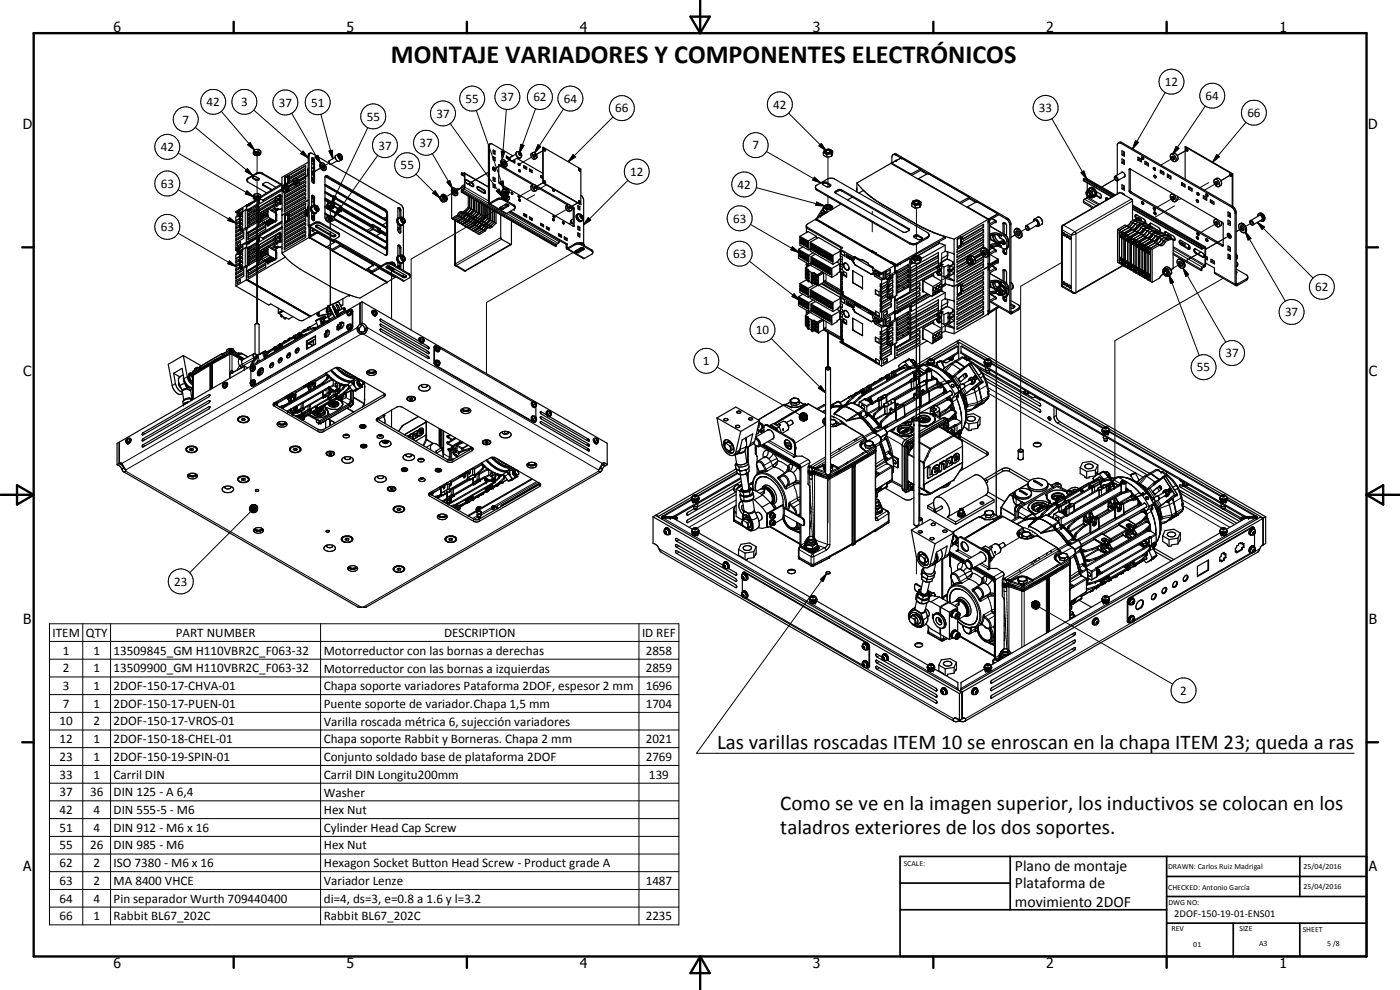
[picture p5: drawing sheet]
<svg xmlns="http://www.w3.org/2000/svg" width="420mm" height="297mm" viewBox="0 0 420 297" stroke-linecap="round" stroke-linejoin="round" font-family="sans-serif">
<defs><g id="words">
<text font-size="7.9" x="117.3" y="19">MONTAJE VARIADORES Y COMPONENTES ELECTRÓNICOS</text>
<g font-size="6.3">
<text x="215.2" y="224.6">Las varillas roscadas ITEM 10 se enroscan en la chapa ITEM 23; queda a ras</text>
<text x="234.2" y="243.1">Como se ve en la imagen superior, los inductivos se colocan en los</text>
<text x="234.2" y="250.3">taladros exteriores de los dos soportes.</text>
</g>
<g font-size="4.7">
<text x="304.6" y="261.2">Plano de montaje</text>
<text x="304.6" y="266.6">Plataforma de</text>
<text x="304.6" y="272">movimiento 2DOF</text>
</g>
<g font-size="4.2">
<text x="34" y="9.6">6</text>
<text x="104" y="9.6">5</text>
<text x="174" y="9.6">4</text>
<text x="244" y="9.6">3</text>
<text x="314" y="9.6">2</text>
<text x="384" y="9.6">1</text>
<text x="6.8" y="38.7">D</text>
<text x="410.6" y="38.7">D</text>
<text x="7" y="112.9">C</text>
<text x="410.8" y="112.9">C</text>
<text x="7" y="187.1">B</text>
<text x="410.8" y="187.1">B</text>
<text x="7" y="261.4">A</text>
<text x="410.8" y="261.4">A</text>
<text x="34" y="290.4">6</text>
<text x="104" y="290.4">5</text>
<text x="174" y="290.4">4</text>
<text x="244" y="290.4">3</text>
<text x="314" y="290.4">2</text>
<text x="384" y="290.4">1</text>
</g>
<g font-size="3.9">
<text x="349.6" y="25.8">12</text>
<text x="62" y="31.8">42</text>
<text x="72.4" y="31.8">3</text>
<text x="83.7" y="32">37</text>
<text x="93.4" y="32">51</text>
<text x="131" y="35.3">37</text>
<text x="139.7" y="30.9">55</text>
<text x="150.3" y="30.4">37</text>
<text x="160.1" y="30.4">62</text>
<text x="169.2" y="30.9">64</text>
<text x="184.6" y="33.7">66</text>
<text x="232.1" y="32.6">42</text>
<text x="311.8" y="33.7">33</text>
<text x="361.8" y="30">64</text>
<text x="374.3" y="35.1">66</text>
<text x="54.8" y="37.1">7</text>
<text x="110.1" y="36.2">55</text>
<text x="48.2" y="45.4">42</text>
<text x="113.6" y="44.9">37</text>
<text x="125.9" y="44.2">37</text>
<text x="225.8" y="44.8">7</text>
<text x="120.2" y="50.8">55</text>
<text x="189.1" y="52.8">12</text>
<text x="48.2" y="56.3">63</text>
<text x="221.3" y="56.6">42</text>
<text x="48.2" y="69.4">63</text>
<text x="220" y="66.8">63</text>
<text x="220" y="77.4">63</text>
<text x="394.7" y="87.3">62</text>
<text x="385.6" y="94.9">37</text>
<text x="226.8" y="100.2">10</text>
<text x="367.7" y="107.2">37</text>
<text x="211" y="109.6">1</text>
<text x="359.2" y="111.5">55</text>
<text x="52.3" y="175.7">23</text>
<text x="15.8" y="191.1">ITEM</text>
<text x="25.8" y="191.1">QTY</text>
<text x="52.8" y="191.1">PART NUMBER</text>
<text x="133.3" y="191.1">DESCRIPTION</text>
<text x="192.7" y="191.1">ID REF</text>
<text x="18.9" y="196.4">1</text>
<text x="28.1" y="196.4">1</text>
<text x="34.1" y="196.4">13509845_GM H110VBR2C_F063-32</text>
<text x="97.1" y="196.5">Motorreductor con las bornas a derechas</text>
<text x="193.8" y="196.4">2858</text>
<text x="18.9" y="201.7">2</text>
<text x="28.1" y="201.7">1</text>
<text x="34.1" y="201.7">13509900_GM H110VBR2C_F063-32</text>
<text x="97.1" y="201.8">Motorreductor con las bornas a izquierdas</text>
<text x="193.8" y="201.7">2859</text>
<text x="18.9" y="207">3</text>
<text x="28.1" y="207">1</text>
<text x="34.1" y="207">2DOF-150-17-CHVA-01</text>
<text x="97.1" y="207.1">Chapa soporte variadores Pataforma 2DOF, espesor 2 mm</text>
<text x="193.8" y="207">1696</text>
<text x="354.2" y="208.4">2</text>
<text x="18.9" y="212.3">7</text>
<text x="28.1" y="212.3">1</text>
<text x="34.1" y="212.3">2DOF-150-17-PUEN-01</text>
<text x="97.1" y="212.4">Puente soporte de variador.Chapa 1,5 mm</text>
<text x="193.8" y="212.3">1704</text>
<text x="17.9" y="217.7">10</text>
<text x="28.1" y="217.7">2</text>
<text x="34.1" y="217.7">2DOF-150-17-VROS-01</text>
<text x="97.1" y="217.7">Varilla roscada métrica 6, sujección variadores</text>
<text x="17.9" y="223">12</text>
<text x="28.1" y="223">1</text>
<text x="34.1" y="223">2DOF-150-18-CHEL-01</text>
<text x="97.1" y="223.1">Chapa soporte Rabbit y Borneras. Chapa 2 mm</text>
<text x="193.8" y="223">2021</text>
<text x="17.9" y="228.3">23</text>
<text x="17.9" y="233.6">33</text>
<text x="28.1" y="228.3">1</text>
<text x="28.1" y="233.6">1</text>
<text x="34.1" y="228.3">2DOF-150-19-SPIN-01</text>
<text x="34.1" y="233.7">Carril DIN</text>
<text x="97.1" y="228.4">Conjunto soldado base de plataforma 2DOF</text>
<text x="97.1" y="233.7">Carril DIN Longitu200mm</text>
<text x="193.8" y="228.3">2769</text>
<text x="194.8" y="233.6">139</text>
<text x="17.9" y="238.9">37</text>
<text x="27" y="238.9">36</text>
<text x="34.1" y="238.9">DIN 125 - A 6,4</text>
<text x="97.1" y="239">Washer</text>
<text x="17.9" y="244.2">42</text>
<text x="28.1" y="244.2">4</text>
<text x="34.1" y="244.2">DIN 555-5 - M6</text>
<text x="97.1" y="244.2">Hex Nut</text>
<text x="17.9" y="249.6">51</text>
<text x="28.1" y="249.6">4</text>
<text x="34.1" y="249.6">DIN 912 - M6 x 16</text>
<text x="97.1" y="249.6">Cylinder Head Cap Screw</text>
<text x="17.9" y="254.8">55</text>
<text x="27" y="254.8">26</text>
<text x="34.1" y="254.8">DIN 985 - M6</text>
<text x="97.1" y="254.8">Hex Nut</text>
<text x="17.9" y="260.2">62</text>
<text x="28.1" y="260.2">2</text>
<text x="34.1" y="260.2">ISO 7380 - M6 x 16</text>
<text x="97.1" y="260.3">Hexagon Socket Button Head Screw - Product grade A</text>
<text x="17.9" y="265.5">63</text>
<text x="28.1" y="265.5">2</text>
<text x="34.1" y="265.5">MA 8400 VHCE</text>
<text x="97.1" y="265.6">Variador Lenze</text>
<text x="193.8" y="265.5">1487</text>
<text x="17.9" y="270.8">64</text>
<text x="28.1" y="270.8">4</text>
<text x="34.1" y="270.9">Pin separador Wurth 709440400</text>
<text x="97.1" y="270.9">di=4, ds=3, e=0.8 a 1.6 y l=3.2</text>
<text x="17.9" y="276.1">66</text>
<text x="28.1" y="276.1">1</text>
<text x="34.1" y="276.2">Rabbit BL67_202C</text>
<text x="97.1" y="276.2">Rabbit BL67_202C</text>
<text x="193.8" y="276.1">2235</text>
</g>
<text font-size="3.1" x="352.4" y="275.2">2DOF-150-19-01-ENS01</text>
<g font-size="2.4">
<text x="271.2" y="259.7">SCALE:</text>
<text x="350.6" y="260.8">DRAWN: Carlos Ruiz Madrigal</text>
<text x="391.2" y="260.6">25/04/2016</text>
<text x="350.6" y="267.1">CHECKED: Antonio García</text>
<text x="391.2" y="266.7">25/04/2016</text>
<text x="350.6" y="271.4">DWG NO:</text>
<text x="351.6" y="279.3">REV</text>
<text x="372" y="279.4">SIZE</text>
<text x="391" y="279.6">SHEET</text>
<text x="358.1" y="284.1">01</text>
<text x="377.9" y="283.8">A3</text>
<text x="398.3" y="283.8">5 /8</text>
</g>
</g></defs>
<g fill="none" stroke="#000" stroke-width=".3">
<path d="M58.6 38.2l17.2 14.4M66.4 33.4l10 11.6M76.1 33l16.4 14.4M87.5 34l8.7 15.1M96.3 34.3l3.6 13.3M110.4 38.3l-11 22.9M135.1 37.1l15.7 22M142.9 33.1l8.4 23.7M152 32.8l-1.3 15.1M160.7 32.6l-4.8 13.2M169.1 32.7l-8.6 13.1M184 35.1l-13.5 13.4"/>
<path d="M236.7 34l11.2 11.2M315.7 35.6l10.4 18.1M349.7 27.7l-9.8 16.9M361.7 31.8l-9.7 14.5M373.9 36.7l-10 11.9M53.5 56.9l17.3 10M53.5 45.9l22.5 13.1M74.1 57.3l1.9 1.7-2.4-.8zM74.2 50.6l1.6 2-2.2-1.2zM74.3 43.4l.8-.6 1.3 2.2zM74.5 53.4v.2M75.9 53.3v.3"/>
<path d="M76.7 53.8v.2M77 51.9v.3M77.2 45.8v6.1M77.2 53.2v4.9M77.2 59.1v38M78.7 51.9v.3M79 55.4v.2M83.8 59.7l.3 .2M83.9 59.6l.3 .2M83.9 58.7l.3 .1M83.9 59.9l.3 .2M85.5 53.1l.1 .2"/>
<path d="M85.6 53.3h.1M85.6 55.2h.1M85.6 53.3l-.2 .1M85.6 55.2h-.2M85.6 55.2l-.1 .1M86.3 52.7v.2M86.3 52.9h.1M86.3 54.8v.1M86.4 52.8l-.1 .2M86.4 54.7l-.1 .1M88.2 55l-2.5 1.5M91 45.3l1.5 2.1-2.2-1.3z"/>
<path d="M92.4 52.6l-3.7 2.2M92.5 50.9l-.1 .1M92.5 52.1l-.1 .1M92.8 46.5l-.3 .2M93.5 53.5h.1M93.5 50.3l.1 .1M93.5 49l.5 .1M93.5 53.5l.6 .3M93.5 51.7l.6 .4M93.5 53.3h.1M93.6 50.3h.1M93.6 53.3v.1"/>
<path d="M93.6 50.4l.5 .3M93.6 53.3l.5 .3M93.6 53.4l-.1 .1M93.7 51.4l-.2 .1M94 47.9l-.5 .3M94 59.1l-.5 .3M94.1 59.2l-.6 .3M94.1 52.4l-.1 .1M94.4 54.7l-.3 .1M94.4 48.1l-.3 .2M94.4 59.4l-.3 .2M94.5 47.1l.9-.4 .8 2.4z"/>
<path d="M96.2 50.4l-2.4 1.4M97.5 57.8l18.5 10.7M97.5 59.8l1.5 .9M97.5 59.6l1.8 1.1M97.5 55.5l18.5 10.8M97.5 55.4l18.5 10.7M97.5 55.8l18.5 10.6M97.5 57.5l18.5 10.7M97.5 57.7l18.5 10.7M97.5 59.9l1.4 .8M97.6 53l18.2 10.5M97.7 52.9l17.9 10.3"/>
<path d="M98.4 52.8l-.3 .2M98.8 45.3l.9-.2 .2 2.5zM98.8 48.9l-2.1 1.3M100.1 58.7l.9 .5-1.6 2zM101.5 46.2a1.15 1.15 0 0 0 1 1.7M101.6 46.4a.92 .92 0 0 1 1 .3 .92 .92 0 0 1 0 1.1 1.06 1.06 0 0 1-1-1.4zM113.4 46.6l-13.2 18.6M124.8 52.2l7.2 7.2M129.7 46.1l6.1 10.5M129.9 58l.7-.7 1.4 2.1zM134.1 54.7l.9-.5 .8 2.4zM135.7 58l-2.5 1.4"/>
<path d="M136.4 57.6l3-1.7-3.2 1.8M138.5 57.3l28.4 16.3M138.5 52.2l.9 .5M138.8 56.8l28.2 16.5M139.2 51.9l7.4 4.3M139.2 56.5l7.4 4.5M139.4 56.3l.1-.1 7.1 4.1M140.1 54l-.2 .1M140.5 55.2l6.1-3.5zM141.8 54.9l-.2 .1M143.6 56l-.1 .1M145.3 57l-.2 .1"/>
<path d="M146.9 43.7l-.3 .2M148.4 50.7l2.1-1.3-2.5 1.5M149 57.3l.8-.6 1 2.4zM149.3 59.6v.3M150 49.4l-.3 .2M150 54.7l.9-.4 .4 2.5zM150.4 45.4l1.1 .1-.8 2.4zM150.9 59.6v.3M151.7 57.7v.9M151.7 59.2v.8M153.1 48l-2.1 1.1 .2-.1M155.1 45.6a1.23 1.23 0 0 0 1.1 1.8"/>
<path d="M155.8 45.8a.54 .54 0 0 1 .6 .3 .54 .54 0 0 1-.2 .6l-.6-.6zM156.3 43.3l1 .3-1.4 2.2zM159.5 47.2l-3.5 2M159.5 56.8l-3.5 2M160.4 58.5l-2.3 1.3M161.4 43.4l.9 .6-1.8 1.8zM162.9 45.3l-2.2 1.2M162.9 54.9l-2.2 1.2M163.9 55.5l-2.4 1.4M172 46.4l.7 .7-2.2 1.4zM188.5 54.1l-13.3 13.3M227 56.3l20.4 5.5"/>
<path d="M230 45.5l16.3 9.4M244.4 53.2l1.9 1.7-2.4-.9zM245.1 56.8v.3M245.8 43.8l.7-.7 1.4 2.1zM246.5 43.1l1.4 2.1-2.1-1.4zM248.1 54.7v.3M248.5 47.1v9M248.5 59v3.5M249.1 55.3v.3M250.8 57.4v.3M251.5 56.9v.4M252.5 56.9v.4"/>
<path d="M267.6 48.9l2.9-1.5 5.7 3.3M269.1 46.3l-.3 .2M270.4 47.4h.1M278.5 52.1l12.4 7.1M324.4 51.8l.9-.5 .8 2.4zM325.2 54.1l8.5 5M325.5 59.8l3.5 2M326.1 59.4l3.5 2M326.1 53.7l8.4 4.9M326.3 59.1l3.6 2.1M330.2 59.2l-.2 .2M334.9 53.6l-4.3 2.5"/>
<path d="M336.2 57.8l-17 9.8M336.7 42.8l-.3 .2M339.2 50.7l-.3 .2M339.2 57.1l-.3 .2M339.5 57.7l-.3 .2M339.5 59.7l-16.9 9.8M340.8 42.2l.9 .5-1.8 1.9zM351.8 59.6l-4.5 2.5M351.8 47.5l-3.4 2M353 43.9l.8 .6-1.8 1.8zM354.5 59.6l-.5 .3M355.9 45.2l-2.6 1.5"/>
<path d="M362.7 54.8l-2.6 1.5M364.9 55.1l-3.4 2M365.2 46.4l.7 .6-2 1.6zM369 52.7l-2.6 1.5M53.5 70l17.3 9.9M68.9 65.3l1.9 1.6-2.4-.8zM68.9 78.3l1.9 1.6-2.4-.8zM71.1 74.9h.1M71.1 63.5h.1M72 64.7v.5M72 65.9v.4M72 67.1v.4"/>
<path d="M72 68.2v.5M72 76.1v.4M72 77.2v.5M72 78.4v.5M72 79.6v.5M73.6 63v5.5M73.6 74.4v5.4M73.9 68.7h.1M73.9 68.7l-1.1 .6M74 68.6l.2-.1 .1-5.6v5.6l-.2 .2M74 79.9l.2-.1 .1-5.5v5.6l-.2 .2M74.2 72.5l.3 .1"/>
<path d="M78.3 64.7l.3 .2M78.3 76.1l.3 .1M79 64.3l.3 .2M79 75.6l.3 .2M79.7 63.9l.3 .2M79.7 75.2l.3 .2M79.9 67.2h.1M79.9 78.6h.1M80.4 67v.5M80.4 78.4v.5M80.7 66.8h.1M80.7 78.1v.1"/>
<path d="M80.9 67.2h.1M80.9 78.5v.1M81.1 66.6v.5M81.1 78v.4M81.2 66.6v.5M81.2 78v.4M81.4 66.4h.1M81.4 77.7v.1M81.7 66.8h.1M81.7 78.1h.1M81.8 66.2v.5M81.8 77.5v.5"/>
<path d="M82.4 77.7h.1M82.4 66.3v.1M82.5 62.5l.2 .5M82.5 73.8l.2 .5M82.7 66.4h.1M82.7 77.8h.1M82.7 63.9v2.5M82.7 75.3v2.5M82.7 66.4l-2.2 1.3M82.7 77.8l-2.2 1.2M82.8 60.3l.1 .1M82.8 71.7l.1 .1"/>
<path d="M82.9 63h.2M82.9 74.4h.2M83.8 61l.3 .2-1 .6-.3-.2M83.8 71.1l.3 .2M83.8 72.3l.3 .3-1 .6-.3-.3M83.9 60.9l.3 .2M83.9 72.2l.3 .3M83.9 71l.3 .2M83.9 70l.3 .2M83.9 71.2l.3 .3M84.8 76.2l.1 .1M85.5 64.5l.1 .2"/>
<path d="M85.6 64.7h.1M85.6 66.5h.1M85.6 64.7l-.2 .1M85.6 66.5l-.2 .1M85.6 66.5l-.1 .2M86.3 64.1v.2M86.3 64.3h.1M86.3 66.2v.1M86.4 64.2l-.1 .1M86.4 66l-.1 .1M92.5 67.6l.3-.2 .2 .5 7.1 4.1M92.5 62.3l-.1 .1"/>
<path d="M92.5 63.5h-.1M92.8 70.5h.1M92.9 70.5h.1M92.9 71.2l-.1 .1M92.9 71.2h-.1M92.9 70.7h.1M92.9 70.6h.1M92.9 70.5v.1M92.9 70.6v.1M93 70.7h.1M93.1 70.7h-.1M93.3 70.4v.2"/>
<path d="M93.5 64.8h.1M93.5 64.6l.1 .1M93.5 60.4l.5 .1M93.5 64.8l.6 .4M93.5 61.7h.1M93.6 61.7h.1M93.6 64.7l-.1 .1M93.6 61.7l.2 .1M93.6 64.7l.5 .3M94.4 65.9l-.3 .2M94.5 66.8v.3M94.5 69l-.7 .4"/>
<path d="M94.5 61.6a1.13 1.13 0 0 0 1 1.8M94.6 61.7a.95 .95 0 0 1 .9 .5 .95 .95 0 0 1-.1 1 1.08 1.08 0 0 1-.8-1.5zM94.9 67.9v.3M95.2 69.8h.1M95.2 69.8h.2M95.2 69.5v.3M95.2 69.8l-2.3 1.3M95.3 69.8v.1M95.3 69.9l5 2.9M95.3 69.9l-2.3 1.3M95.4 69.8h-.1M95.4 69.8l5 2.8"/>
<path d="M95.4 69.5v.3M96.2 66.8v.3M97.5 64.3l1 .6M97.5 64l1.4 .8M97.5 64.1l1.2 .7M97.5 61.9l.5 .3M97.5 62.1l18.5 10.7M97.5 62.2l18.5 10.7M99 62.7l17 9.9M99.1 61.8v3M99.1 65.3v3.2M99.1 69.6v21.9"/>
<path d="M99.3 65.4l.4 .2M99.7 70.6v.4M100 61.3l.3 .1M100 61.1l.4 .2M100.3 61.5h.1M100.3 65.9l15.7 9.1M100.4 65.6l15.6 9.1M100.4 65.8l15.6 9M101.2 62.8l.9 .6-1.9 1.8zM101.5 69.9v.3M102.1 62.5l9.9 5.7M102.1 73.8l9.9 5.7"/>
<path d="M102.2 62.4l9.9 5.7M102.2 62.6l9.9 5.7M102.2 73.7l9.9 5.7M102.7 63.1l-1.5 .9M111.6 68.3l-1.5 .8M111.8 78.7l-.2 .2M111.9 67.4l-.3 .1M111.9 68.7l-1.2 .8M112 79.5l-1.4 .9M112 79.5h.1M112 79.5l-.2 .2M112.1 68.1h.1"/>
<path d="M112.1 79.4h.1M112.1 68.1l-.1 .1M112.1 67.9v.2M112.1 79.4l-.1 .1M112.1 79.4h.2M112.1 68h.2M112.3 68l1.3 .7M112.3 68l-.3 .2M112.3 79.4l1.3 .7M112.3 79.4l-.3 .1M112.3 79.3v.1M112.3 79.3l-.2 .2"/>
<path d="M112.3 67.9h-.2M112.3 67.9l1.3 .7M112.3 67.9v.1M112.3 79.3h.1M112.3 79.3l1.3 .7M113.6 68.7l.3 .5M113.6 68.7l-.6 .4M113.6 68.6l.3 .5M113.6 68.6v.1M113.6 68.7h.1M113.9 69.2l-.4 .2M113.9 69.2l2.1 1.3"/>
<path d="M113.9 69.1l2.1 1.3M113.9 69.1v.1M113.9 69.1l-.5 .2M113.9 69.4l2.1 1.2M114 79.7l.2 .1M115.5 62.7l-.3 .2M115.7 79v.3M116 76.4l-.2 .2M116 65l-.8 .5M116 73.9l-.6 .4M116.3 64.2l-.3 .2M116.3 75.9l-.3 .2"/>
<path d="M117.4 79v.3M119.4 68.4l.4 .2M119.4 65.3l.3 .1M119.4 68.2l.4 .3M119.4 79.8l.4 .1M119.4 76.6l.3 .2M119.4 79.6l.4 .2M119.8 68.6l-.3 .2M119.8 68.6h.2M119.8 79.9l-.3 .3M119.8 68.5h.2M119.8 68.5v.1"/>
<path d="M119.8 79.8v.1M119.8 79.8h.2M119.8 79.9h.1M120 80h.1M120 68.5h.1M120 79.8h.1M120 79.8l-.2 .1M120.3 69.6l-.3 .2M120.3 63l-.3 .2M120.3 74.3l-.3 .2M120.3 76.6a1.17 1.17 0 0 0 1.1 1.7M120.3 65.2a1.16 1.16 0 0 0 1.1 1.8"/>
<path d="M120.4 65.4a.88 .88 0 0 1 1 .4 .88 .88 0 0 1-.2 1 1.15 1.15 0 0 1-.8-1.4zM120.5 76.6a.97 .97 0 0 1 .9 .6 .97 .97 0 0 1-.2 1 1.13 1.13 0 0 1-.7-1.6zM136.7 66.2v13l.3 .4M137 79.6l-.3 .1M137 79.6l2.6 1.6M146.6 60.8h.5v.4l5 2.9M149.3 62.7l-25.9 15v21.4M150.3 71.3l-13.8 8.1M150.5 71.8l-13.5 7.8M151.1 62.4v.3M151.7 61.4l-1.6 .9M151.7 61.3v.1"/>
<path d="M152 64.1l15.5 8.9M152.5 61.6v.3M152.6 63.8l15.2 8.7M153.2 73.3l-13.6 7.9M154.2 61.5v.3M170 62.9l-3.6 2M170.2 74.2l.3 .1M170.5 74.7l4.9 2.8M171.5 66.7l-.7 .4M172 75.8l-26 15v21.3M172 62.1l-.2 .2M172.3 62.7l-.3 .1"/>
<path d="M172.3 67.7l-.3 .2M172.6 73.1v.3M173.3 75l-.6 .4M173.3 60.9l-2.2 1.2M173.6 64.3a1.25 1.25 0 0 0 1 1.9M173.7 75.4v.4M174.1 64.6a.55 .55 0 0 1 .6 .3 .55 .55 0 0 1-.2 .6l-.4-.4zM174.3 74.4l-.4 .3M174.3 73.1v.3M175.1 74.6v.3M176.6 65.3l.7 .7-2.1 1.4zM177.6 75v.3"/>
<path d="M224.9 78.4l15.1 11.7M225.2 67.4l14.5 8.3M237.8 74l1.9 1.7-2.4-.8zM242.3 68.2v.4M244.9 65.8l16.7 9.6M245 65.7l16.7 9.7M245 71.4h.1M245.1 71.4v.2M245.1 60.6l2.3 1.2-2.6-.2zM246.2 64.9h.1M246.7 64.2h.3M246.9 63.8h.3"/>
<path d="M247.1 63.4l.2 .1M247.2 63.3h.1M247.3 63.3v1M247.4 63.4v.8M252.1 79.6v1.1M256.8 79.5l-.1 .1M261.8 63.4v.9M261.8 66.7v2.9M261.9 75.3v.1M262.8 76.2l4.4 2.5M262.9 76l4.4 2.5M263 75.9v.1"/>
<path d="M264.9 61.4v.1M267.3 78.5v.2M267.5 78.5v.2M268.4 79.4l.4 .1M268.6 79.1l.3 .3M272.7 68.6v.3M273.1 72.9v.3M275 62.4v9.2M275 73.3v4.5M275 79v46.7M275.2 72.9v.3M275.6 70.6v.3"/>
<path d="M276.6 71.2v.3M278.4 71v.4M281.3 79.9l.3 .1M281.5 80l-.3 .1 .2 .7M283.7 75.4l-1.1 .6v1.6M283.8 75.4l-.1 .1M284 77.7l-1.4 1M284.3 75.6v1M284.5 75.6v1M284.6 79.7l.4 .2M284.6 79.5l.5 .3M285.9 78.8l.5 .3"/>
<path d="M286.1 76.1l.3 .1M287.3 71.8v.1M287.3 74.1v.1M287.4 74.1h.1M287.4 74.1l.1 .2M287.5 71.6l-.1 .2M288.2 73.6h.1M288.2 73.6l.1 .2M288.3 73.5h.1M288.3 71.2h.1M288.3 71.1l-.1 .1M288.5 71.2h-.2"/>
<path d="M288.5 73.5h-.2M293.1 60.5l6.3 3.6M295.6 75.7l.2-.1-3.3 1.9M296.5 79.1l.3 .3M296.6 79.9l-.1 .1M296.6 66.6h.1M296.7 66.4h.1M296.7 66.4l-.2 .4M296.7 79.2h-.1M296.7 79.1l-.1 .1M296.8 79.3v.1M296.9 66.2l-.2 .1"/>
<path d="M296.9 79.3l-.1 .1M297 67.8h.1M297 71.3l.3 .2M297 67.8l4.5 2.6M297 70.6l.2-.1a4.2 4.2 0 0 1 3.2 .2M297 71.2v.1M297.2 71.9l3 1.7M297.3 71.8l-.3 .2M297.3 74.1l1.4 .8M297.3 71.8l1.4 .7M297.7 65.6l1 .6M297.7 79.8l1 .6"/>
<path d="M298 70.4l.1 1.2 .6 .9M298.1 70.4a2.15 2.15 0 0 0 1.4 2.4M298.7 72.5h.1M298.7 74.9h.1M298.7 66.2h.1M298.7 72.5l.7 .4M298.7 74.9l-1.7 1M298.7 66.2l.2 .4M298.7 66.2l-1.7 1M298.8 75l.1 .4M298.8 72.4l-.1 .1M299.3 78.3h.1"/>
<path d="M299.4 64.1h.1M299.4 78.3h.1M299.4 72.9l.6-.1 1 .5M299.4 72.9l1 .9M299.4 78.1h.1M299.4 64.1l-3 1.7M299.4 64.1l.1 .1M299.4 78.3l-2.7 1.6M299.4 78.4h.1M299.5 64.2v.4M299.5 78.4v.3M299.5 64.2l-3 1.7"/>
<path d="M299.5 77.8v.3M299.5 78.4l-3 1.7M299.5 78.1l-2.8 1.7M299.5 70.5l.5 .8 1 .6M299.5 72.8l-.1 .1M299.5 73l-2.5 .4M299.6 70.5l.9 .2M299.9 70.6l.5 .1M299.9 72.7l-.4 .1M300.1 72.6l1 .6M300.3 73.6l.2 .2M300.4 73.8l.2 .1"/>
<path d="M300.4 73.8l-1.9-.4-1.5 .4M300.4 70.7h.2M300.4 73.8h.1M300.5 73.8h.1M300.5 70.7h.1M300.5 73.8l.1 .1M300.6 70.4v.3M300.6 73.9v.4M300.9 72.7l-4.5 2.5 3.9-2.2M301 71.9h.1M301 73.3h.1M301 71.9a1.01 1.01 0 0 1 .4 1.5l-.4-.1"/>
<path d="M301.1 73.2l-.1 .1M301.1 73.2h.4M301.4 75.1l-.4 .2M301.4 67l-.4 .2M301.5 70.4l.6 .6 .5 1v2l-.3 .4M301.5 70.4l-.4 .3M301.5 72.9l-.4 .3M302.3 65.5l-.3 .2M302.6 72.3l-.4 .2M302.6 73.7l-.4 .3M302.6 72.2v.1M302.6 73.7h.1"/>
<path d="M303.4 67.3l-.3 .2M305.8 69.8l-2.4 1.4 2.2-1.2M308.2 68.5l-1.7 1M310.6 66.2h.4M310.6 66.2h-.1M311 66.2l.5 .6M311.4 65.2a1.41 1.41 0 0 1 1.2 2.2M311.5 66.8v.5l-.2 .2M311.5 66.8l.1 .5-.2 .2M318.6 78.8l-12.3 7.1v49.2M318.6 68.3l.2 .7M318.8 69v16.8"/>
<path d="M318.8 69l2.7 1.5M319 67.6h.2M319.2 67.6l-.4 .5v.9M319.2 67.6l3.4 1.9M321.5 70.5v16.8M322.6 69.5l-1.1 1M322.6 69.5l.3 .5-.1 17.9M325.2 60.4l3 1.8M337 79.6l-14.3 8.2-1.2-.5M339.9 61.6l21.6 12.5v.2h.3M339.9 62.6l20.6 11.9h.3v.2M339.9 60.3l-17 9.8-1.4 .4"/>
<path d="M341.4 65.7l-.2 .1M343.9 66.7l-.2 .2M352.1 75.9l8.4 4.9 .2-.1M352.1 75.1l8.7 5.1v.2M352.1 74.4l9.4 5.4v.3M352.1 74l9.5 5.5 .2-.1M352.3 72l-.2 .1M352.5 61.8l-6.1 3.5M354.4 79.1l.3-.2-3.4 2M354.6 73.4h-.2M355.3 78.6l5.1-3zM356.7 74.5l-.2 .2"/>
<path d="M359.1 75.9l-.3 .1M361.1 77.1l-.1 .1M364.9 67.1l-4.5 2.6M367.1 73.6l-.3 .2M369.3 70.5l-7.5 4.3M370 62l-.4 .1M371 63.8l-.3 .2M373.2 68.2l-2.2 1.3 1.9-1.1M373.7 69.6l1.7 1.9-.8 .5zM373.7 69.6l12 20.7M375.6 66.9l-1.8 1M377.3 66.7l2.2 1.4-.7 .7z"/>
<path d="M377.3 66.7l16.8 16.7M377.9 64.7a.72 .72 0 0 1 1 .6v.5l-.3 .2M377.9 64.1a1.57 1.57 0 0 1 1.4 2.1l-.1 .1M377.9 64.6a.87 .87 0 0 1 .8 1.4M73.9 80.1h.1M73.9 80.1l-1.1 .6M74.2 83.9l19.1 11M84.4 94.4v.3M84.4 94.7h.1M89.9 99.8v.4M89.9 99.8l-.5 .3M89.9 99.8h.2"/>
<path d="M90.1 99.8l.1 .1M90.1 99.8v.3M90.2 99.9h.1M90.2 99.9v.2M90.3 99.9l-.2 .2M91 99.2h.1M91 99.2v.1M91.1 99.1l-.1 .1M91.3 99.5v.1M91.3 99.3v.2M91.3 99.6l-1 .6M91.5 98.9v.1"/>
<path d="M91.5 98.9l-.5 .3M91.5 98.9h.1M91.5 98.8v.1M91.6 98.8v.1M91.6 98.9h.1M92.5 98.3h.1M92.5 98.3l-.1 .2M92.5 98.3l-.1 .1M92.5 98.8l.1 .3M92.6 99.1l-1.3 .5M92.9 98v.2M92.9 98.1l-.4 .2"/>
<path d="M92.9 98.1h.1M93 98v.1M93 98.1h.1M94 98.3l.1 .4M94.1 98.7h.5M94.1 98.7l-1.5 .4M94.6 98.7h.1M94.6 98.4v.3M95.3 94.1l-.1 .2M95.6 93.6l-.1 1.1M95.8 93.5v1.2M95.9 95.8l.5 1.2"/>
<path d="M95.9 95.8l-1.1 .6M96 95.6h.1M96 95.7l-.1 .1M96 95.6l-.1 .2M96 95.6v.1M96 95.7l.5 1.2M96.3 95.3l-1.5 .9M96.4 97l.5 .4M96.4 96.9h.1M96.4 96.9v.1M96.5 96.9l-.1 .1M96.5 96.9h-.1"/>
<path d="M96.5 96.9h.1M96.5 97.3l-1.1 .6M96.5 97.3l.1 .3M96.6 96.9l.4 .4M96.6 96.9h.1M96.6 96.9l.1 .1M96.6 97.3h-.1M96.6 97.3l.1 .2M96.6 96.9l.5 .4M97.4 95.6a.55 .55 0 0 0 0 .6 .55 .55 0 0 0 .5 .2M97.5 94.9l.1 .1M97.6 95l.3 .3"/>
<path d="M97.6 95l-1.6 .6M97.9 93.6h.1M98.1 99.7l-.2 1.4M98.2 99.6l-.1 1.4M98.3 96.2l.1 .1M98.4 96.3h.1M98.4 92.1v2.9M98.4 96.3l.2 .1M98.4 96.2l.3 .1M98.5 96.1l.3 .2M98.5 91.7l.1 .1M98.6 96.4h.1"/>
<path d="M98.6 91.8h.1M98.8 91.8l2.8-1.2 1.1 2.1M99 93.1l.1 .1M99.1 92.7v2M99.1 95.7v.4M100.2 92.8l.1 .1M100.3 92.1h.1M100.7 90.8v.1M100.9 93.1h.1M101 93.2h-.1M101.4 93.4v.5l.4 .2M101.4 91.7h.1"/>
<path d="M101.5 93h-.1M102.6 96.9l-.2 .1M103 93.4l.2 .3M104.3 97.6h.4l-.2 .6-.3-.2zM104.5 93.3h.2v.3l-.4 .3-.1-.1zM105.1 97.3a.9 .9 0 0 1-.8 1.4M105.1 93.1a.87 .87 0 0 1-.8 1.3M105.1 98.9l.2 .1M105.7 97.9l.2 .1M107.3 98.3l-70.7 40.8M107.7 98.9l.1 .2M107.8 98.7h.1"/>
<path d="M107.8 98.7l.1 .6M110.1 98.3l70.7 40.8M110.6 80.4l-.9 .6M110.7 80.4h.1M111.3 81.9l1.1-.6zM112.1 93.2l-.1 .5 .2 .5 .7 .3M112.4 81.3v.1M112.4 81.4l-1 .6M112.6 93.3l.4 .3v.4l-.4-.2zM113.6 80.1l.3 .5M113.6 80.1l-2.1 1.3M113.6 80v.1"/>
<path d="M113.6 80l.3 .5M113.9 80.6l4.6 2.7M113.9 80.6l-1.5 .8M113.9 80.6h.1M113.9 80.5l4.6 2.6M113.9 80.5v.1M113.9 80.5l-1.5 .8M114.2 80.2l7.2 4M114.3 95.8l-.2 .2M114.3 97.3l-.2 .2M114.3 98.7l-.2 .2M116.1 80.1v.3"/>
<path d="M117.5 80.2v15.5M120.9 82.8v.4M122.8 82.1v.4M139.2 81.2h.4M139.6 81.2h.3M238.3 88.1l1.7 2-2.3-1.2zM242.3 82.4l-.1 .1M242.3 83.5h-.1M242.3 81.4h-.1M242.3 96.6l-.1 .1M242.3 97.7h-.1M242.3 95.6l-.1 .1"/>
<path d="M242.3 81.3v.8M242.3 82.3v.8M242.3 83.4v.8M242.3 95.5v.8M242.3 96.5v.8M242.3 97.6v.8M242.4 81.3v.8M242.4 82.3v.8M242.4 83.4v.8M242.4 95.5v.8M242.4 96.6v.7M242.4 97.6v.8"/>
<path d="M242.5 81.1v.1M242.5 82.1v.2M242.5 83.1v.2M242.5 84.2h.1M242.5 95.3v.1M242.5 96.3v.1M242.5 97.3v.2M242.5 98.3v.1M242.6 81.3v3M242.6 95.5v.9M242.6 96.5v2.1M242.6 81.3h.1"/>
<path d="M242.6 95.5h.1M242.6 81.4v.9M242.6 82.5v.8M242.6 83.5v.8M242.6 95.7v.7M242.6 96.7v.8M242.6 97.7v.9M243.5 82v.8M243.5 83.1v.7M243.5 84.1v.8M243.5 96.2v.8M243.5 97.2v.8"/>
<path d="M243.5 98.3v.8M243.6 82v.8M243.6 83.1v.8M243.6 84.1v.8M243.6 96.2v.8M243.6 97.2v.8M243.6 98.3v.8M243.7 82l.1 3M243.7 96.2l.1 3M243.9 82h.1M243.9 83.1h.1M243.9 96.2h.1"/>
<path d="M243.9 97.3h.1M243.9 98.3h.1M243.9 82.2v.7M243.9 83.2v.8M243.9 84.1h.1M243.9 84.2v.8M243.9 96.4v.8M243.9 97.4v.8M243.9 98.4v.8M243.9 99.2h.1M243.9 82.9v.2M243.9 83.9v.2"/>
<path d="M243.9 85h.1M243.9 96.2v.1M243.9 97.2v.1M243.9 98.2v.1M244 82h.1M244 82.9v.2M244 83.9v.2M244 85h.1M244 96.2v.1M244 97.1v.2M244 98.1v.2M244 99.2v.1"/>
<path d="M244.8 97l-.1 .1M244.8 82.8h-.1M244.8 84.8l-.1 .2M244.8 83.8l-.1 .1M244.8 99.1h-.1M244.8 98l-.1 .1M245 85.6l.1 .2M245.4 84.2l-.1 .1M245.4 85.3h-.1M245.4 83.2h-.1M245.4 98.4l-.1 .1M245.4 99.5h-.1"/>
<path d="M245.4 97.4l-.1 .1M247.9 82.2v1.9M247.9 96.4v1.9M248.5 99.7v10.7M252.1 93.9v1M254 80.9h-.1M254 95.1l-.1 .1M255.9 81.3h.1M255.9 95.5h.1M255.9 84.7h.1M255.9 98.9h.1M256 84.8h.1"/>
<path d="M256 99.1h.1M256.7 93.8h.1M258.8 86.4v.1M261.4 82.2h.1M261.4 96.4h.1M262.7 81.2l-.3 .2M262.7 95.4l-.3 .2M262.8 81.2v1.1l.3 .4M262.8 95.4v1.1l.3 .4M262.8 82.2l-.4 .2M262.8 96.4l-.4 .2M262.8 96.3l.2 .1"/>
<path d="M262.8 82.1l.2 .1M262.8 82.1v.1M262.8 96.3v.1M263 81.3v1l.2 .3M263 95.5v1l.2 .3M263.1 82.7l1.9 1.1M263.1 82.7l-.4 .3M263.1 96.9l1.9 1.1M263.1 96.9l-.4 .3M263.2 82.6l-.1 .1M263.2 96.8l-.1 .1M263.2 82.6l1.8 1.1"/>
<path d="M263.2 96.8l1.8 1M263.9 82.4l-.2 .1M263.9 96.6l-.2 .1M265 82v.1M265 96.2v.1M266.4 83.7v2M266.4 87.2v2M266.4 98v1.9M266.9 83.9v.6M266.9 85.4v.6M266.9 86.9v.6M266.9 88.4v.5"/>
<path d="M266.9 98.1v.6M266.9 99.6v.6M267.1 89.3h.1M267.1 82.5h.1M267.1 89.2h.1M267.1 96.7h.1M267.3 89.1l-.2 .1M268.4 93.6l.4 .2M268.5 93.1l.3 .2M268.5 93.4l.4 .2M268.5 81.7l-1.4 .8M268.5 95.9l-1.4 .8"/>
<path d="M268.6 93.4h.1M268.6 81.4l.4-.1-.3 .3 .4 .2M268.6 95.7l.4-.2-.3 .3 .4 .3M269 81.9v6.8M269 96.1v6.8M270.8 86.3l.5 .2M271 86.1l.4 .3M277.1 87.4h.1M279.8 82.8l-2.7 1.5v3.1M279.8 96.9l-2.7 1.6v3.1M281.3 94.8l.5 .5 .3-.3M281.3 96.3l.1 .2"/>
<path d="M281.3 95.7h.3M281.4 82.3l.4 .3a.53 .53 0 0 0 .1-.6 .53 .53 0 0 0-.6-.3v.4l.6 .4M281.4 94.1a.59 .59 0 0 1 .5 .4 .59 .59 0 0 1-.1 .7h-.2M281.4 94.1l-.2 .3 .2 .6M281.4 94.8l.5 .3M281.4 81.5l.4 .2 .2 .5M281.4 96.3l.5 .4M281.4 96.5l.4 .3M281.4 95.8v.5M281.4 80.1v.6l.2 .3h.4l.1-.2M281.4 81.7v.6M281.4 94.3v.5"/>
<path d="M281.5 95.8l-.2 .2v.3M281.5 95.8l.6 .7M281.5 96.6l.3 .2M281.6 81.4l-.4 .3 .2 .6M281.6 94.1h-.3M281.8 95.8l.2 .6-.2 .4M281.8 80l.3 .8M281.8 81.6l.3 .7M281.8 96.8h.1M281.8 94.2l.3 .8M281.8 80.3l.1 .6h-.4M281.9 96l-.6-.2 .1 .7"/>
<path d="M282 94.7l-.5-.5-.2 .6M282 80.7h.1M282 82.3h.1M282 94.9v.1M282 96.5h.1M282 96.1l.1 .4M282 82.3l-.2 .2-.3-.1M282 94.8l.1 .2M282.1 80.8a.66 .66 0 0 0-.8-.7 .64 .64 0 0 0 .6 .8M282.1 96.5l-.2 .3M282.1 80.8h.1M282.1 96.8h-.1"/>
<path d="M282.1 96.5h.1M282.1 95h.1M282.1 95l-.1 .3M282.1 82.3l-.1 .3M282.1 80.8l-.1 .3M282.1 96.5v.3M282.6 82.7v1.4l1.1-.6M282.6 96.9v1.4l1.1-.6M283.7 89.6l-1.1 .6v1.6M283.8 83.5l.6-.3 1.7 1M283.8 89.7h-.1M284 91.9l-1.4 .9"/>
<path d="M284.3 89.8v1M284.3 96.9l.1 .5M284.3 97.2l-.6 .4M284.3 97.2h.1M284.4 97.2l.1 .1M284.4 97.4l-.6 .3M284.4 97.4l1.7 1M284.5 82.6l-.1 .6-.1-.5M284.5 97.3h-.1M284.5 83.1l-.8 .3M284.5 83.1h-.1M284.5 89.8v1"/>
<path d="M284.5 96.8l-.1 .6M284.5 83.1l1.9 1.1M284.5 97.3l1.9 1M284.6 80.9l.4 .3M284.6 82.5l.4 .2M284.6 81.2l.4 .3M284.6 93.9l.4 .2M284.6 95.1l.4 .3M284.6 96.6l.4 .3M284.6 95.5l.4 .2M284.6 81.1l.5 .3M284.6 95.3l.5 .2"/>
<path d="M284.6 93.7l.5 .3M285.9 93l.5 .3M286.1 90.3l.3 .1M286.2 80.6h.2M286.2 94.7l.2 .1M287.3 86v.1M287.3 88.3v.1M287.4 88.3h.1M287.4 88.3l.1 .3M287.5 85.8l-.1 .1M288.2 87.8l.1 .3M288.3 87.8h.1"/>
<path d="M288.3 85.5h.1M288.3 85.3l-.1 .2M288.5 85.4l-.2 .1M288.5 87.7l-.2 .1M296.5 93.3l.2 .3M296.6 94.1l-.1 .1M296.6 93.3h.1M296.7 80.6h.1M296.7 80.8l-.2 .2M296.7 93.4h-.1M296.7 80.6l-.1 .3M296.7 93.6h.1"/>
<path d="M296.8 93.5v.1M296.8 93.6h-.1M296.9 80.4l-.2 .1M296.9 93.5l-.1 .1M297 85.5h.1M297 82l4.5 2.6M297 85.5l.3 .2M297 84.8a4 4 0 0 1 3.6 .2M297.2 86.1l1.7 .9M297.3 86l-.3 .2M297.3 88.3l1.4 .9M297.3 85.9l1.4 .8"/>
<path d="M297.4 90.4l5.7 3.2 .3-.1 .3 .1v.5M298 84.6a2.37 2.37 0 0 0 .9 2.3M298.1 84.6l.1 1 .6 1M298.7 89.2h.1M298.7 80.4h.1M298.7 89.2l.2 .4M298.7 80.4l.2 .4M298.7 86.7h.1M298.7 89.2l-1.7 .9M298.7 80.4l-1.7 1M298.8 86.6l-.1 .1M298.8 86.6l.2 .1"/>
<path d="M298.9 87.3l-1.9 .4M298.9 87.7l-1.9 .4M299 92.7v61.9M299.3 86.9a.89 .89 0 0 1 .7 1.3M299.4 92.4h.1M299.5 92v.4M299.5 92.3l-2.8 1.7M299.5 92.2v.1M299.5 84.7l.6 .9M299.6 84.7l.4 .2M299.9 84.8h.1M300 84.8l.4 .1"/>
<path d="M300 84.9l.5 .1M300.4 84.9h.1M300.5 85h.1M300.6 88.5h.1M300.6 84.6v.4M301.4 81l-.4 .2M301.4 89.2l-.4 .2M301.5 84.6l.8 .8 .3 .8v1.9l-.3 .5M301.5 84.6l-.4 .3M302.6 87.9h.1M302.6 87.9l-.4 .3M302.6 86.4h.1"/>
<path d="M302.6 86.4l-.4 .3M303.4 84.8a1.38 1.38 0 0 1 .3 1.9M304.3 91.7v.4M305.5 92.6v.4M318.6 85.6l.2 .2M318.8 85.8v.3M318.8 85.8l2.7 1.5M321.5 87.3l.5 .6M350.8 82.5l1.4 2.2-.9 .3zM350.8 82.5l9.1 24.2M355 80.5l1.7 1.9-.8 .5zM355 80.5l12.9 22.2"/>
<path d="M364.5 81.7l6.2 3.5 .3-.2 .4 .2v.4M367.2 83.4l-32.6 18.8v41.2M374 83.7v.4M52.7 115.1l-1 .6M55.4 115.1l-1.4 .6M56.2 116.5l-1.1 .3-.4 .3M56.2 113.1l-1 .5M56.4 116.8a1.66 1.66 0 0 0-1.7 .7M57.9 113.7l-.1 .1M57.9 112.5h.1M57.9 111.5h.1M58 112.3l-.1 .2"/>
<path d="M58 112.3h.1M58 112.3v7.5M58 112.3l-.1 .1M58 112.2l-.1 .2M58 112.2h.1M58.1 111.3l-.2 .2M58.1 112.2v.1M58.1 112.3h-.1M59.3 111.4h.2M59.3 111.4v.1M59.3 111.5l-1.2 .8M59.3 111.4l-1.3 .8"/>
<path d="M59.3 111.5h.1M59.4 111.3h.1M59.4 111.3h.2M59.4 111.3l-.1 .1M59.8 111.1v.2M59.8 111l-.4 .3M59.8 111v.2M59.9 110.2l-1.9 1.2v.8M59.9 110.2h.1M60 110.2h-.1M60.1 110h.1M60.1 110l-.1 .2"/>
<path d="M62.7 118.4l.3 .2M63.1 109.1h.1M63.1 109.3l-5.1 3M63.1 109.1v7.8M63.5 108.8h.1M63.5 108.8h.2M63.5 108.8l-.4 .3M63.5 108.8v7.8M63.7 108.8h.1M63.7 108.8v7.8M63.7 108.8v.1M63.7 108.9h.1"/>
<path d="M63.8 108.8h.1M63.8 108.8l-.1 .1M63.8 108.8v7.7M66.6 106.2h.1M66.6 106.2h.3M66.6 106.2l-6.5 3.8M66.6 106.2h.2M66.6 106.1v.1M66.8 106.1h.1M66.9 107v.1M66.9 106.2h-.1M67 115.1l.3-.1 .1 .3-.4 .4z"/>
<path d="M67.1 106.9v.1M67.4 106.7h.1M67.4 106.7l.1 .1M67.4 106.7l-.4 .2M67.4 106.6l-8 4.7M67.4 106.6h.1M67.4 106.6v.1M67.5 106.8h.1M67.5 106.7h.1M67.5 106.7l1.5-.7zM67.5 106.6v.2M67.5 106.6v.1"/>
<path d="M67.8 114.8a.87 .87 0 0 1-.8 1.3M68.9 105.1h.1M68.9 105.1l-2.1 1.1M68.9 105.1v8.4M68.9 106l-5.1 2.8M69 105h.1M69 105.1l.5-.1 2 1.2M69.2 111.5l-.2 2M69.2 111.5l.4 .4M69.6 111.1l-.4 .4M69.6 111.1v.1M69.6 111.1l.3 .6-.3-.4"/>
<path d="M69.6 105h.1M69.6 106h.1M69.6 105v1M69.6 106v5.2M69.6 106l1.3 .7M69.6 105.9l1.3 .8M69.6 106l3.3 1.9M69.6 111.2l.7 .3M69.8 111.8h.1M69.8 111.8l-.2 .1M70.9 106.7h.1M70.9 106.6v.2"/>
<path d="M70.9 106.6l.1 .1M70.9 106.6h.2M71 106.7l.4 .2M71.1 106.7h-.2M71.1 106.6l2 1.2M71.1 106.6l-.1 .1M71.3 106.9v.1M71.5 106.1v.1M71.5 106h.1M71.5 106l-.1 .1M71.5 106l.3 .1M71.5 106v.2"/>
<path d="M71.5 106.9v.2M71.6 106h-.1M71.8 106h.1M71.8 106v.1M71.8 106.1l.2 .1M71.8 106.1l-.3 .1M71.9 109.8l.6 .2M71.9 109.8l-.7 1.2M72 106.1h.1M72 106.1v.1M72.2 106l-.1 .1h.3M72.5 106l.1 .1"/>
<path d="M72.5 110l-.3 .5M72.6 106.1l-.6 .1M72.6 108h-.1a.56 .56 0 0 0-.8-.2 .56 .56 0 0 0-.2 .8l.4 1.2M72.6 106.1l1.8 1M72.6 108.1l-.1 .5 .2 .7M72.7 109.3l-.8 .5M72.7 109.3l.1 .5M72.7 108l-.1 .1M72.8 109.8l-.3 .2M73.3 109.9v1.1M73.3 109.9h.1M73.4 110l-4.4 2.2 .6-.3"/>
<path d="M75.3 110.2l.4-.1-.2 .6-.3-.1zM75.3 114.5l.2-.2a.34 .34 0 0 1 .2 .4 .34 .34 0 0 1-.4 .2zM75.6 110h.1M75.9 115.8l.1 .1M76.1 109.9a.89 .89 0 0 1-.8 1.3M76.1 114.1a.87 .87 0 0 1-.8 1.3M76.1 107.4l.1 .5M76.1 107.4l-3.4 1.9M76.1 106.2l-.2 .4 .2 .8M76.2 107.9h.1M76.2 107.3l-.1 .1M76.2 107.9l-1.1 2"/>
<path d="M76.2 107.9l-3.4 1.9M76.7 107.3l.7-.4 .4 1.3M76.8 107.5h.2l.3 .8M76.8 107.5l-.7 .7-.6 1.5M77.1 107.3l.1 .1-1.4 2.1M77.1 107.3l-.3 .2M77.1 107.3l-.4 .2M77.1 107.3h.1M77.3 108.3l-.4 .7M77.3 108.3l.2 .3M77.8 108.2l.1 .1M77.8 108.2l-.5 .1"/>
<path d="M77.9 112.1v.5M77.9 111l.2 .1M78.4 111l.1 .2M78.5 111.2h.3M78.5 111.2l-.4 .2M78.7 110.9h.1M78.8 110.9h.1M78.8 110.8v.1M78.8 110.9v.3M78.8 105.9l-2.2 1.2M78.8 105.9l.5 1.6M78.9 111v.1"/>
<path d="M78.9 105.7l-.1 .2M78.9 105.7l.2 .1M78.9 105.7l-2.2 1.2M78.9 110.8h.1M78.9 110.9l-.1 .3M78.9 110.7v.1M78.9 110.8v.1M79 111l-.2 .2M79.1 105.8l-.3 .1M79.1 105.8l.3 1M79.3 105.5l-.4 .2M79.4 106.8l.2 .2"/>
<path d="M79.5 107.4h.1M79.5 107.4h-.1M79.5 107.3h.1M79.5 105.4l.5 .3M79.6 107v.2M79.6 107.2h.1M79.7 105.4h.1M79.8 105.4l-.7 .4M80.2 105.9l.1 .3M80.3 106.2l-.7 .8M80.4 106.7h.1M80.4 106.7l.1 .1"/>
<path d="M80.5 106.8h.1M80.5 106.6l-.1 .1M81.2 105.2v.2M81.2 105.4l-.9 .8M81.3 109.5h.1M81.3 109.4v.1M81.3 109.4h.1M81.4 109.3l.1 .1M82.1 109.3l-1 .6M82.1 104.6l.1 .2M82.1 104.6l.6-.2 .9 .4M82.1 104.3l.6-.2 .9 .4 .5-.1"/>
<path d="M82.1 104.3v.4M82.2 104.8h.1M82.2 104.3h-.1M82.2 104.8l.3 .1M82.2 104.8l-1 .6M82.3 104.9l.2 .1M82.5 104.9h.1M82.5 104.9l.1 .1M82.5 105h.1M82.6 105.1h.1M82.6 104v.5M82.6 104.9h-.1"/>
<path d="M82.6 104.9h.1M82.6 104.5l-.4 .3M82.6 104.9v.5M82.6 104.5l.7 .4M82.7 104h.1M82.7 104l-.1 .5M82.8 104.8v.5M82.8 104.8l-.2 .1M82.8 104.8h.2M83 104.9l-.4 .1M83 104.9l.2 .1M83 104.9v.3"/>
<path d="M83 104.8l.3 .1M83 104.8v.1M83.4 104.4h.1M83.4 104.4l-.1 .5M83.6 103.8v.1M83.6 103.8l-.1 .1M83.6 103.5h-.1M83.6 103.9l.5 .4M84 103.5l.1 .2M84 103.5l.2 .1M84 103.3v.2M84 103.3l-.4 .2v.3"/>
<path d="M84 103.5l-.4 .3M84 103.3h.1M84 103.2v.1M84.1 103.7l.3 .3M84.1 103.7l-.5 .2M84.1 103.2h.1M84.1 103.3h.1M84.1 103.2v.5M84.1 104v.1M84.1 104.1v.4M84.2 103.3l.1 .2M84.2 103.3l.1 .4"/>
<path d="M84.2 103.3h.1M84.3 103.4h.1M84.3 103.9l.1 .1M84.3 103.9l-.2 .1M84.3 103.9h.3M84.3 103.6h-.1M84.3 103.7l.6 .4M84.3 103.3v.1M84.3 103.5l.1 .1M84.3 103.3h.1M84.4 103.5l-.1 .1M84.4 104v.4"/>
<path d="M84.4 104l-.3 .1M84.4 104h.1M84.4 103.6l.3 .2M84.4 103.6l-.1 .1M84.6 103.9h.1M84.6 103.8v.4M84.6 103.9l-.2 .1M84.7 103.8h.1M84.7 107.8l-1.1 .6M84.7 103.8l-.1 .1M84.7 103.8l.3 .2M85.1 102.5v.2"/>
<path d="M85.4 119.4h.1M85.5 102.3v.1M85.6 119l.3 .1M85.7 102.4h.1M85.7 102.3v.1M85.7 102.4l-.6 .2M85.8 118.9l.2 .1M85.9 119.1h.1M85.9 119.1l-.4 .3-.3-.1M86 119l-.1 .1M86 119h.1M86 118.9l.4 .2"/>
<path d="M86 118.8v.2M86.1 119.3h.1M86.1 118.7l.3 .3M86.2 119.3l-2.8 1.6M86.2 119.3l-.2-.1-2.7 1.6M86.2 119.3h.1M86.3 119.3h.1M86.3 119.3l.1 .1M86.4 119.5h-.1M86.4 119.5l.5 .9M86.4 119.1l.2 .3M86.4 119.1l-.2 .2"/>
<path d="M86.4 119.4v.1M86.4 119l.2 .2M86.4 119v.1M86.6 118.4h.1M86.6 118.4v.7h.1M86.6 119.4l-.2 .1M86.6 118.4v.1M86.6 119.2v.1M86.6 119.2v.2M86.6 119.4h.1M86.6 119.3h.1M86.6 118.5h.1"/>
<path d="M86.7 119.3l-.1 .1M86.7 119.1l-.1 .2M86.7 118.5v.6M86.8 118.7l.1 .1M86.8 119.3l.4 .9M86.8 119.3l-.2 .1M86.9 119.3h-.1M86.9 119.2l-.2 .1M86.9 119.2l.3 .7M86.9 119.2v.1M86.9 118.8l-.1-.2v.7M86.9 101.5h.2"/>
<path d="M86.9 101.5v.1M86.9 101.5l-.4 .4M86.9 118.8l.3 .1M86.9 118.8v.4M87 101.5h-.1M87.1 101.5v.1M87.1 118.2l.2 .1M87.2 118.9v.1M87.2 118.4v.5M87.2 106.3l-1 .6M87.2 119l.1 .4M87.2 119.9h.2"/>
<path d="M87.2 119.9v.4M87.3 118.9h-.1M87.3 118.9h.1M87.3 119.4l-.1 .5M87.3 119.4h.1M87.3 118.1h.1M87.3 118.9l-.1 .1M87.3 118.1l.1 .1M87.3 118.4v.5M87.3 118.3l-.4 .3-.3-.2M87.3 118.3h.1M87.3 118.9l.1 .5"/>
<path d="M87.4 118l-.1 .1M87.4 118h.1M87.4 119.3h.1M87.4 118.2h.1M87.4 118v.2M87.4 119.4v.5M87.4 119.9l-.1 .3M87.4 118.2l-.1 .1M87.4 118.2l.3 .2M87.4 118l.5 .2M87.7 118.4h.1M87.7 118.7h.1"/>
<path d="M87.7 118.4v.3M87.7 117.8l.3 .2M87.7 118.7l-.4 .2M87.7 118.7l.5 .9M87.8 118.4h.1M87.8 118.5h.1M87.8 118.6h.1M87.8 118.6l-.1 .1M87.8 118.5l.1 .1M87.8 118.4v.1M87.8 118.4v.2M87.8 118.5v.1"/>
<path d="M87.9 119.1l-.5 .3M87.9 118.6h.1M87.9 118.6l-.2 .1M87.9 118.2l-.2 .2M87.9 118.2l.2 .2M88 118l.7 .5M88 118l-.1 .2M88.1 119.5h.1M88.1 119.5l.2 .2M88.1 101.3h.1M88.1 100.8l.1 .5M88.1 118.4v.1"/>
<path d="M88.1 118.5l.4 .9M88.1 118.5l-.2 .1M88.2 119.5h.1M88.2 119.5v.1M88.2 101.3l.2 .2M88.2 119.6h.1M88.2 101.4l.3 .2M88.2 101.4l-3.8 2.2M88.3 118.4l-.2 .1M88.3 118.4h.1M88.3 117.4l.3 .3M88.3 118.4l.4 .1"/>
<path d="M88.3 118.4l.3 .6M88.4 101.5h.1M88.4 101.5l.1 .1M88.5 101.6h.1M88.5 117.3l.2 .3M88.5 101.5h-.1M88.5 101.5v.4M88.5 101h.1M88.5 100.6l-.5 .3M88.5 100.6v.4M88.5 101l-.5 .3M88.5 101h.2"/>
<path d="M88.5 100.6h.2M88.5 119.5l-.2 .2M88.5 101l.1 .1M88.5 119.4l-.3 .2M88.5 119.4v.1M88.5 100.6h.1M88.6 101.1l.8 .2M88.6 117.7l.1 .2M88.6 101.1l-.4 .2M88.6 100.6h.1M88.6 119h.2M88.6 119l-.1 .4"/>
<path d="M88.6 119.3h.1M88.7 118.5h.1M88.7 101.3v.1M88.7 101.3h.3M88.7 100.6v.4M88.7 117.9v.6M88.7 119.4h-.1M88.7 118.5l-.1 .5M88.7 101.3l-.2 .2M88.7 101l.7 .3M88.7 100.6l.8 .4h.6M88.7 101l-.1 .1"/>
<path d="M88.7 117.7h-.1M88.7 117.7l.1 .8M88.7 117.6v.1M88.7 101.4l.1 .1M88.8 119l-.3 .5M88.8 101.5v.4M88.8 101.5l.3 .1M88.8 101.5l-.3 .1M88.8 118.5v.5M88.8 118.5h-.1M89 101.3l.4 .2M89 101.3l-.1 .5"/>
<path d="M89.3 100.9l.1 .4M89.4 101.3l.1 .1M89.5 100l.1 .5M89.6 100.5l.5 .3M89.7 104.9l-.9 .6M89.9 100.7h.1M89.9 100.2h.1M90 100.6l-.1 .1M90 100.6h.1M90 100.7l.1 .1M90 100.6l.1 .5M90 100.2l-.4 .3"/>
<path d="M90 100.2l.3 .3M90.1 100.1l.1 .2M90.1 100.1l-.7 .4M90.1 100.1l-.1 .1M90.1 100.1h.2M90.2 100.5h.1M90.2 100.5l-.2 .1M90.2 100.5h.4M90.2 100.3l.3 .2M90.2 100.1l.1 .1M90.2 100.5l.1 .1M90.3 100.5v.1"/>
<path d="M90.3 100.6v.4M90.3 100.6l-.2 .1M90.3 100.6h.1M90.3 100.2l.7 .4M90.3 100.2l-.1 .1M90.5 100.5l-.2 .1M90.5 100.5h.1M90.6 100.5l.2 .1M90.6 100.3v.7M90.6 100.3l-.1 .2M90.6 100.8h-.1M90.6 100.3l-.1 .1"/>
<path d="M91.3 116h.2M91.6 115.6l.3 .1M91.7 115.5l.2 .1M91.8 100.2v.1M91.8 100.2h.1M91.9 115.7l-.5 .3-.3-.2M91.9 115.7l.2 .1M91.9 115.4v.3M91.9 115.7h.1M91.9 115.6h.1M91.9 115.7l-3.2 1.9M91.9 115.5l.4 .2"/>
<path d="M92 115.3l.4 .3M92 115.8h.1M92.1 115.9l-3.4 2M92.1 115.8l.1 .1M92.2 115.9h.1M92.2 103.3v.1M92.2 103.4l-.1 .1M92.2 115.9l.1 .1M92.3 116.1h.1M92.3 103.1l-.1 .3M92.3 103l-.1 .4M92.3 116l.6 1"/>
<path d="M92.3 115.7l.2 .3M92.3 115.7l-.2 .1M92.4 115.6l.3 .1M92.4 115.6l-.1 .1M92.4 103l-.3 .7M92.5 115h.1M92.5 116h.1M92.5 116h-.2M92.5 115.8h.1M92.5 115l.1 .1M92.6 115.1h.1M92.6 115.8h.1"/>
<path d="M92.6 115.9l-.1 .1M92.6 102.9l1.3 .8M92.7 116.8h.1M92.7 116.7l.1 .3M92.7 115.1l-.1 .7M92.7 116.8l.2 .2M92.7 103l1.1 .8M92.7 103h.1M92.7 115.1v.7M92.7 115.8l.5 1M92.7 115.8l-.2 .2M92.7 115.3l.4 .2"/>
<path d="M92.8 117h.1M92.8 115.1h.1M92.8 103h-.1M92.8 115.1l-.3-.1v1M92.9 117h.1M92.9 115.8h-.2M92.9 115.8h-.3M92.9 115.8l.3 .7M92.9 115.1v.7M93 114.7l.2 .2M93.1 115.1h.1M93.1 115.1v.4"/>
<path d="M93.1 115.5h.1M93.1 115.5l.1 1M93.1 114.7l.2 .1M93.1 115v.1M93.2 116.8h.1M93.2 116h.1M93.2 114.6h.1M93.2 116.5v.3M93.2 116.8l-.3 .2M93.2 116.5h.1M93.2 115.4l-.1 .1M93.2 115.5h-.1"/>
<path d="M93.2 115.4v.1M93.2 114.9h.1M93.2 114.9v.5M93.2 114.9l-.4 .2M93.2 115.5l.1 .5M93.3 114.8h.1M93.3 114.6h.1M93.3 114.8v.1M93.3 115.9h.1M93.3 116.5l-.1 .3M93.3 116v.5M93.3 114.6v.2"/>
<path d="M93.4 114.8h.1M93.4 114.6l.4 .2M93.4 114.8l.2 .1M93.6 114.9h.1M93.6 115.2h.1M93.6 114.3l.4 .3M93.6 115.3l-.4 .2M93.6 115l.1 .2M93.6 115.2l.1 .1M93.7 115.3h.1M93.7 115h.1M93.7 115l.1 .1"/>
<path d="M93.7 115.3l.5 .9M93.7 115.1h.1M93.7 115l.1 .2M93.8 115.1h.1M93.8 115.2h.1M93.8 115.2h-.1M93.8 115.1v.1M93.8 115.7l-.5 .3M93.8 114.8l.3 .3M93.8 115.2l-.1 .1M93.8 114.8l-.2 .1M94 114.6l.6 .5"/>
<path d="M94 114.6l-.2 .2M94 116l.1 .1M94.1 116.1h.1M94.1 116.2h.1M94.1 116.1v.1M94.1 115.1l.4 .9M94.1 115.1h-.3M94.3 114l.3 .3M94.3 114.9l-.2 .2M94.3 114.9l.3 .2M94.3 114.9l.3 .7M94.4 113.9l.2 .3"/>
<path d="M94.5 116l-.3 .2M94.5 116v.1M94.5 116.1h.1M94.5 116.1l-.3 .1M94.6 115.6h.1M94.6 114.4v.7M94.6 114.3v.1M94.6 115.6l-.1 .4M94.6 115.1h.1M94.6 116h-.1M94.6 115.1v.5M94.6 114.2l.1 .1"/>
<path d="M94.6 114.2v.1M94.7 114.3v.8M94.7 114.3h.1M94.7 115.6l-.2 .5M94.7 115.1v.5M95.8 115.5l.2 .2M95.8 115.5l-10.1 5.9M96.8 117.4v.1M96.8 117.5h.1M96.8 117.5l-5.8 3.4M96.8 117.5v.8M96.8 114.7l-1 .8"/>
<path d="M96.8 114.7l.3 .2M96.9 119h.1M96.9 119.1l.1 .1M96.9 119l-5.9 3.4M96.9 118.9v.2M96.9 119.1h.1M96.9 119.1l.2 .1M96.9 119v.1M97 117.3v1.4M97 119.2h.1M97 118.7l-.2 .2M97 119v.1"/>
<path d="M97 119.1l.1 .1M97 118.7h.1M97.1 119.2h.1M97.1 118.7v.1M97.1 118.8l-.1 .2M97.1 119.1l.1 .1M97.1 119.1v.1M97.4 116.8l.1 .2M97.4 116.8l-10.1 5.9M97.5 117h.1M97.6 100.2l-.1 .5M97.7 119.1l-.5 .1"/>
<path d="M97.7 119.1h.1M97.7 112.1l.2 .2M97.8 112l.3 .3M97.8 111.9l.4 .5M97.9 112.3h.2M97.9 112.3l.1 .2M97.9 112.3l-3.3 1.9M97.9 113.7l.3 .2M97.9 112.4h.1M97.9 113.7l-1.1 1M98 112.5l-3.4 1.9M98 112.5h.1"/>
<path d="M98.1 112.3v.2M98.1 112.5l.1 .1M98.1 112.3l.1 .1M98.1 116.7l.1 1.3M98.2 113.2l.2 .1M98.2 113.2l-.3 .5M98.2 118v.1M98.2 118l-1.2 .7M98.2 112.4h.1M98.2 112.6h.1M98.2 112.6l.3 .2M98.2 112.4v.2"/>
<path d="M98.2 112.4l.3 .2M98.2 112.6v.6M98.2 118.1l-1.1 .7M98.4 113.3h.1M98.4 118.7l.1 .1M98.5 119.5h.1M98.5 112.9l1 .9M98.5 112.8v.1M98.5 113.3v.1M98.5 119.5l-5.4 3.2M98.6 119.6h.1M98.6 119.3l-.1 .4 .7-.1"/>
<path d="M98.6 119.3l.1 .1M98.6 118.6v.7M98.6 119.6v.1M98.6 118.1h.4M98.6 116.5h.2M98.6 116.5l.1 1.4M98.6 116.4v.1M98.6 118.1h-.4M98.7 119.4h.1M98.7 119.4l-.1 .2M98.7 116.3h.1M98.7 119.7h.1"/>
<path d="M98.7 117.9l-.5 .1M98.7 117.9h.1M98.7 112.9l1 .8M98.7 117.9l.2 .2M98.7 116.3l.1 .1M98.7 117.9l-.1 .2M98.8 112.9h.1M98.8 116.4h.1M98.8 112.8v.1M98.8 112.9l1.1 .9M98.8 118h.1M98.8 116.1h.1"/>
<path d="M98.8 116.4v.2M98.8 116l-.1 .3M98.8 116.5v1.4M98.8 116l-1.4 .8M98.8 116l-.1 .1M98.8 117.9h.1M98.8 118.4h.1M98.8 117.9v.1M98.8 118v.1M98.8 118.4l-1.1 .7M98.8 116.6h.1M98.8 116.9h.1"/>
<path d="M98.8 116.6l.1 .3M98.9 118.1h.1M98.9 117h.1M98.9 118.1l-.1 .3M98.9 117l.3 .5 .8-.4M98.9 116.9v.1M98.9 116.1l.1 .3M99 116.5h.1M99 118.1h.1M99 118.1l-.1 .1M99 118.1v.1M99 116.5l.1 .6"/>
<path d="M99 116.5l-.2 .1M99 119.8h.1M99 119.8l.1 .1M99 117.8l.2 .1M99 117.8l-.2 .1M99 117.4h.1M99 116.4h-.2M99 117.4l.1 .2M99 117.3v.1M99 116.4l1.6 .9M99.1 117.4h.1M99.1 119.9h.1"/>
<path d="M99.1 117.1l.2 .2M99.1 116.5v.3M99.1 119.9v.5M99.1 116.8l-.2 .1M99.1 116.8v.1M99.1 117.6h.1M99.1 117.4l.1 .2M99.1 117.1h.1M99.1 116.9l-.2 .1M99.1 116.6l.2 .1M99.1 116.9v.2M99.2 111.2a9 9 0 0 0 6 3.5"/>
<path d="M99.2 116.7h.1M99.2 116.7l.1 .4M99.2 119.6l-.2 .2M99.2 117.6h-.1M99.3 116.7h.1M99.3 117.2h.1M99.3 119.5h.1M99.3 119.5l-.1 .1M99.3 116.7v.5M99.3 117.2v.1M99.3 116.6l-.1 .1M99.3 111.1a9.2 9.2 0 0 0 6 3.5"/>
<path d="M99.4 111a8.7 8.7 0 0 0 6 3.5M99.4 119.5l-.3 .5M99.4 119.5l-.1 .1M99.4 119.5h.1M99.5 113.8l.1 .2M99.5 113.8l-14.6 8.4M99.5 111a8.9 8.9 0 0 0 5.9 3.3M99.6 114h.1M99.6 114l-14.6 8.4M99.7 113.7l-.2 .1M99.7 113.7l.1 .4M99.7 113.7v.3"/>
<path d="M99.7 114l.1 .1M99.7 116.9l-.4 .3M99.8 117l-.5 .3M99.8 114.1h.2M100 117.5v1M100 118.5l.1 .1M100 118.5l-1.4 .8M100 117.1l-.8 .5M100 115.5l-1.1 .6M100.1 117.1l-1.1 .7M100.1 118.6l-1.4 .8M100.1 115.7l-1.1 .7"/>
<path d="M100.3 117.2h.1M100.4 117.3h.3M100.5 118.4h.1M100.5 117.4h.1M100.5 118.3h.2M100.5 118.4l-.5 .1M100.5 118.4h.2M100.5 117.3v1.1M100.6 118.4v.1M100.6 118.5l.4 .2M100.6 118.5h.1M100.6 117.3l.1 1"/>
<path d="M100.7 118.8h.1M100.7 117.3h.1M100.7 118.4v.1M100.7 118.8v.2M100.7 118.3v.1M100.7 118.5v.1M100.7 117.2h.1M100.7 117.2l-.1 .1M100.7 118.5l-.6 .1M100.7 118.6l-1.4 .9M100.7 119h.1M100.7 110.3a8 8 0 0 0 6.7 3.2"/>
<path d="M100.8 118.5h.1M100.8 117.1l.2-.3h.7l.3 .3M100.8 118.7h-.1M100.8 118.5h-.1M100.8 118.8l-.1 .1M100.8 118.8l.1 .1M100.9 118.9v.1M100.9 119.8l.8 .3M100.9 118.8l.1 .1M100.9 110.3a7.8 7.8 0 0 0 6.4 3.1M101 117.3h.1M101 119.3h.1"/>
<path d="M101 117.4l.5 .1M101 119.3v.1M101 118.9l-.2 .1M101 117.1v.3M101 117.3v.1M101 118.9v.4M101 119.3l-1.9 1M101 117.4h.1M101 117.1h.1M101 117.1v.2M101 118.7h.1M101 117.2h.6"/>
<path d="M101 118.7l-.2 .1M101 118.7h.2M101 117.2h.1M101 118.3l.1 .7M101 119.7l.8 .2M101 119.4l.3 .1M101 119.4l-1.8 1M101.1 119h.1M101.1 118.7l-.1 .2M101.1 119l.1 .3M101.1 117.1h-.1M101.1 117.4l.2 .1"/>
<path d="M101.1 119.3l.3 .1M101.1 119.1h.1M101.1 117h.7M101.1 110.2a7.5 7.5 0 0 0 5.7 3M101.1 119.3l-.1 .1M101.1 119.1v.2M101.2 118.2v.8M101.2 119v.1M101.2 119.1l.2 .1M101.2 116.8l.1 .2M101.2 119.1h.1M101.3 119.2h.1"/>
<path d="M101.3 117l.4 .1M101.3 117l-.3 .1M101.3 110.2a7.9 7.9 0 0 0 5.3 2.9M101.3 116.8l-.5 .4M101.3 119.5l-1.8 1.1M101.4 119.2h.1M101.4 117.3v.2l.2-.1M101.4 119.2l-.1 .3M101.4 117h.1M101.4 119.2l-.2 .1M101.4 119.4v.1M101.5 117.5h.1"/>
<path d="M101.6 116.7l-.7 .1-.2 .4M101.6 116.7v.1M101.7 116.6l-.1 .1M101.7 117.5l.2 .2M101.7 117.2h-.1M101.7 117.4l-.2 .1M101.7 117.5l-1 .8M101.7 117.1h.1M101.7 117.1v.1M101.8 119.9l-.1 .2M101.8 119.2v.7M101.8 117.1h.1"/>
<path d="M101.8 117.3h.1M101.8 116.6h.1M101.8 117.3l-.2 .1M101.8 117.1l.1 .2-.2 .1M101.8 117.1v.2M101.8 117.3v.1M101.9 115.2h.1M101.9 119.1l.6 .3M102 115.1h.1M102 117.1h.1M102 115.2h.1M102 119.3v.7"/>
<path d="M102.1 115.1l-.2 .1M102.1 115.1l-.1 .1M102.1 115.2l.5 .1M102.1 115.1h.1M102.2 118.4l.2 .2M102.2 118.4l-1 .6M102.3 118.5h.1M102.4 110.6a9 9 0 0 0 3.5 2.1M102.5 119.4v.1M102.5 119.4l.1 .1M102.6 119.6l-.8 .3M102.6 119.7h.1"/>
<path d="M102.6 119.5v.2M102.6 119.5v.1M102.6 119.5h.1M102.6 115.3h.1M102.6 115.3l.2 .3M102.6 115.3l-.6 .4M102.6 119.7l-.5 .4M102.8 119.9l-.3 .2 2 1.2M102.8 116.5l.2 .2M102.8 115.6h.1M102.8 115.6l-.8 .4M102.8 116.5l-1.1 1"/>
<path d="M102.9 115.6h.1M102.9 115.4v.2M103 111l2.5 1.4M103 116.7h.1M103 116.1h.3M103 115.7h.3M103 116.1l-.2 .4M103 115.6v.5M103.2 115.4l-.2 .3M103.3 116.1h.1M103.3 117.6l.2 .2M103.3 117.6l-1.1 .8"/>
<path d="M103.3 115.7h.1M103.6 115.5h.1M103.6 118.1v.4M103.8 119.3l1.4 .8M103.9 115.5l-.5 .3M104.4 116.5l.2 .2M104.4 116.5l-1.1 1.1M104.4 115.6h.2M104.4 115.6l-1.1 .6M104.4 115.5v.1M104.6 115.6v.5M104.6 115.6l.1 .1"/>
<path d="M104.6 116.1l.3 .1M104.6 115.7h.1M104.6 116.1l-.2 .4M105.2 114.7l.4 .2M105.2 114.7l-1 .7M105.3 114.6l.3 .1M105.3 114.7h-.1M105.3 114.6v.1M105.4 114.3l.1 .1M105.4 114.5l.2 .2M105.4 114.3v.2M105.5 114.4l.2 .3"/>
<path d="M105.5 114.4l-.1 .1M105.6 114.9l.3 .3M105.6 114.7l.4 .5M105.6 114.7v.2M105.7 114.7h-.1M105.7 114.7h.1M105.7 114.7l.3 .5M105.9 115.2l-1.1 .8M106 114l-.6 .3M106 115.2h-.1M106 114h.1M106 119.1l3.3 1.9"/>
<path d="M106 119.3l3.3 1.9M106.1 114h.1M106.1 114v1.5M106.1 114l-.6 .4M106.1 115.5l.8 1.1M106.2 114h.1M106.2 115.5h.1M106.2 115.5h-.1M106.2 114l.1 1.4M106.2 114l.1 1.5M106.3 115.5h.1M106.3 113.9l-.3 .1"/>
<path d="M106.3 113.9v.1M106.3 115.5l.7 1.1M106.3 113.9l-.2 .1M106.3 114h.1M106.3 115.2l-.2 .3M106.3 114h-.1M106.9 116.6l.2 .2M106.9 116.6l-1.1 .7M107 116.6h-.1M107 116.6h.1M107.1 116.6h.1M107.1 116.8l-1.1 .6v3.2"/>
<path d="M107.1 116.6v.2M107.2 113.8l-1 .4M107.6 113.7h.1M107.6 113.7l.2 .4M107.6 113.7l-1.4 .6M107.6 113.6v.1M107.8 113.7l.1 .3M108.1 113.9v.1M108.2 114h.1M108.3 114h.1M108.4 100.2l-70.7 40.8M108.4 116.2l-1.3 .6"/>
<path d="M108.5 114.2l.8 .5M108.6 115.7l.1 .2M108.7 116h.1M108.7 115.9h.1M108.7 116l-1.6 .6M108.7 115.9v.1M108.7 116l-.1 .1M109 100.2l70.7 40.8M109.3 114.6v.1M109.3 114.7l.1 .1M109.3 114.7v6.3M115.3 118.4v.6"/>
<path d="M126.3 101.3a.87 .87 0 0 0 .7 1.4M126.6 101.6h.4l.1 .6-.4-.2zM128.5 104l-.6 .3M128.5 105.4l-.6 .3M128.5 106.9l-.6 .3M130.4 108.8h-.2M130.4 104.2l-.2 .1M131 109.7l-.2 .1M131 108.2a.89 .89 0 0 0 .8 1.3M131 103.9a.86 .86 0 0 0 .8 1.3M131.4 104.1h.2a.34 .34 0 0 1 .3 .3 .34 .34 0 0 1-.3 .3zM131.4 108.4a.32 .32 0 0 1 .5 .1 .32 .32 0 0 1-.3 .5z"/>
<path d="M215.2 110.2l24.8 14.3M231.5 101.6l16.3 16.3M246.3 115.7l1.5 2.2-2.2-1.4zM254.8 119.3h.1M254.8 119.1h.1M254.8 119.1l.2 .1M254.8 119.1v.2M255.3 118.8h.1M255.4 118.8h.1M255.4 118.8l-.6 .3M255.8 119.2l.3 .2M256.1 119.4l-1.4 1.3"/>
<path d="M256.5 118.2h.1M256.5 118.1h.1M256.6 118.1l.1 .1M256.6 118.1l-.1 .1M257.1 117.8h.1M257.1 117.8l-.5 .3M257.2 118.1l.2 .3M257.4 118.4l1.3-.8v1M257.4 118.4l-1.3 1M257.8 119.3l.3 .2M258.1 119.5l-1.4 1.3M258.4 117.4h.1"/>
<path d="M258.4 117.4l.2 .1M258.4 117.1l.4 .2M258.5 117.4h.1M258.5 117.2l.3 .3M258.5 117.3l-.1 .1M258.5 117h.1M258.6 117l-.1 .4M258.6 117l.3 .1M258.6 117.5h.1M258.6 117.5l.3 .1M258.8 118l.4 .3M258.8 117.5h-.1"/>
<path d="M258.8 100.7h.1M258.8 117.3h.2M258.8 117.5h-.2M258.8 117.5l.1 .1M258.9 117.6v.9M258.9 117.3h-.1M258.9 117.1l.1 .2M258.9 117.1l-.1 .4M259 117.7l.2 .2M259 117.3v.4M259 117.7l-.1 .3M259 116.6h.2"/>
<path d="M259.1 117.7l.1 .2M259.1 117.7h-.1M259.1 116.6h.1M259.1 116.6l.3 .2M259.1 116.6l-.5 .4M259.1 117.9l-.4 .2M259.2 117.9l.3 .2M259.2 118.3h.1M259.2 118.3l.2 .2M259.3 117.5l.1 .2M259.3 117.5l-.2 .2M259.4 119.8h.1"/>
<path d="M259.4 118.5l-1.3 1M259.4 117.7l.4 .2M259.4 117.7l-.2 .2M259.4 119.8l2 1.1M259.4 119.8l-1.4 .8M259.4 116.8l-.5 .3M259.4 116.8h.1M259.4 116.8l.1 .2M259.5 116.8h.1M259.5 117l.1 .7M259.5 117l-.5 .3M259.5 117h.1"/>
<path d="M259.7 119.8h.1M259.7 119.8h-.3M259.8 119.8h.1M260.1 117h.1M260.1 117l.1 .1M260.2 117.1l.5 .3M260.2 116.1h.1M260.2 117.1l-.5 .7M260.2 116.1l.4 .2M260.2 116.1v1M260.3 116l-.1 .1M260.3 116h.1"/>
<path d="M260.3 116l.4 .1M260.6 116.3l-.1 1.2M260.6 116.3h.1M260.7 116.1l.1 1.2M260.7 116.1l-.1 .2M260.8 115.6h.1M260.8 116.9l.5 .2M261 116.6v.2M261 116.7h.1M261.1 119.9h.1M261.1 119.8h.1M261.1 119.8l.2 .2"/>
<path d="M261.1 119.8v.7M261.1 119.9l.1 .2M261.1 119.9l-.5 .3M261.1 119.8l-.7 .4M261.1 116.7l-.1 .5M261.1 116.7l.3 .3M261.2 119.5h.1M261.2 119h.2M261.2 119.5l-.9 .6M261.2 119.4l-1 .6M261.2 119.4l.2 .1M261.2 119.5l.4 .6"/>
<path d="M261.2 119.4v.1M261.2 115.8l-.4-.2-.5 .4M261.2 115.8l-.5 .3M261.2 115.8h.1M261.2 116.5l-.4 .3M261.2 116.5l.1 .1M261.3 115.8h.1M261.3 115.9l-.6 .4M261.3 116.5h.1M261.3 119.5h.1M261.3 116h.1M261.3 116.6h.1"/>
<path d="M261.3 116.1l.1 .4M261.3 116l.1 .6M261.3 116.6l.4 .2M261.3 116.6l-.2 .1M261.3 120l.1 .2M261.3 120h.1M261.3 119.6h.1M261.4 116.5h.1M261.4 119.5v.2M261.4 116.4l-.2 .1M261.4 116.6h.1M261.4 116.5v.1"/>
<path d="M261.4 119v.1M261.4 119.1v.1M262.2 115h.1M262.2 114.8h.1M262.2 114.9v.1M262.2 114.9h.1M262.3 114.8l.1 .1M262.3 114.8l-.1 .1M262.8 114.5h.1M262.8 114.5l.1 .1M262.8 114.5l-.5 .3M263.4 119.8l-1.7 1"/>
<path d="M263.4 119.8l.1 .1M263.5 119.9h.1M263.5 119.9h.4M263.6 119.8h.1M263.6 119.8l-.1 .1M263.6 119.9h.1M263.6 119.8v.2M263.6 119.9l-.1 .1M263.6 119.9l.1 .1M263.6 119.5h.1M263.7 120h.1M263.7 119.9v.2"/>
<path d="M263.7 119.5l-.1 .3M263.9 113.9h.1M263.9 113.9v.1M263.9 119.9v.2M263.9 114h.1M264 113.8h.1M264 113.8l-.1 .2M264.4 119.9h-.5M264.4 119.9h.1M264.5 119.9v.2M264.5 113.5h.1M264.6 113.5h.1"/>
<path d="M264.7 113.5l-.7 .3M265.1 118.7h.1M265.1 118.7l-1.4 .8M265.7 118.6l.4 .1M265.7 118.6l-.6 .1M265.7 118.6h.1M265.8 112.8h.1M265.8 118.6h.1M265.8 113.1h.4M265.8 112.8l.4 .2M265.8 113.1h.1M265.8 119l-1.4 .9"/>
<path d="M265.8 119l.1 .1M265.9 113.1h.1M265.9 118.6h.1M265.9 118.5l.1 .2M265.9 119.1v.1M265.9 118.5l.2 .2M265.9 112.6h.1M265.9 119.2h.1M265.9 113.1l.2 .1M265.9 119.2l.1 1.6M265.9 119.2l-1.4 .9M266 112.6l-.1 .5"/>
<path d="M266 112.6l.3 .3M266 118.7h.1M266 118.7l-.2 .3M266.1 118.7h.1M266.1 118.7h-.1M266.1 113.2v1.1M266.1 118.7v.2M266.1 119l-.2 .2M266.1 119.6v1.1M266.1 113.2h.1M266.2 113.7l.4 .3M266.2 113v.2"/>
<path d="M266.2 113.2l.1 .1M266.2 113.2h-.1M266.3 113.7h.1M266.3 112.9h.1M266.3 113.3v.9M266.3 113.3l-5 2.8M266.3 112.9l-.1 .1M266.3 112.9v.8M266.4 101.4v2.1M266.5 113.4v.2M266.5 113.4v.1M266.5 112.4h.1"/>
<path d="M266.5 113.6l-.4 .2M266.5 113.5l.5 .3M266.5 112.4l.4 .2M266.5 112.4l-.5 .2M266.7 113.2l.2 .2M266.7 113.2l-.2 .2M266.9 113.4h.1M266.9 112.6h.1M266.9 113.4l.3 .2M266.9 113.4l-.4 .2M266.9 112.6l-.6 .3M266.9 112.6l.1 .1"/>
<path d="M266.9 101.1v.6M266.9 102.6v.6M267 112.7h.1M267 112.7l-.8 .3M267 112.6v.9M267.1 103.5h.1M267.1 103.4h.1M267.3 103.3l-.2 .1M267.5 112.7l.1 .1M267.6 111.8h.1M267.6 112.8l-.4 .7M267.6 112.8l.4 .2"/>
<path d="M267.7 119.8v.1M267.7 119.8h.1M267.7 111.8l-.1 1M267.7 119.9h.7M267.7 119.9l-2.2 1.3M267.7 111.6v.2M267.7 111.6l.4 .2M268 113h.2M268 113l-.1 .2M268.1 111.8l.1 1.2M268.1 111.8l-.1 1.2M268.2 113l-.1 .1"/>
<path d="M268.3 111.3h.1M268.3 112.6l.4 .2M268.3 111.3l.3 .2M268.3 111.3l-.6 .3M268.3 112.4v.6M268.4 112.3l.1 .1M268.4 119.9h.1M268.4 119.9l.1 .1M268.4 112.3l-.1 .1M268.5 119.9h.1M268.5 119.9v.1M268.5 107.3l.3 .1"/>
<path d="M268.5 112.4l-.1 .5M268.5 112.4l.4 .3M268.6 111.5h.1M268.6 112.1l.2 .2M268.6 111.5l.1 .1M268.6 112.1h.2M268.6 112.1l-.2 .2M268.6 111.5l-.5 .3M268.7 111.5h.1M268.7 111.6v.1M268.7 111.7l-.5 .3-.5-.2M268.7 111.7l.1 .4"/>
<path d="M268.8 112.1h.1M268.8 112.2h.1M268.8 111.8v.5M268.8 112.3l.3 .2M268.8 112.3l-.3 .1M268.8 112.3h.1M269.8 110.8l.2 .2M270 111l-1.2 .8M270.8 100.5l.5 .3M271 100.4l.4 .2M271.2 110.3l.2 .2M271.4 110.5l-1.4 .5"/>
<path d="M271.9 111l.2 .2M272.1 111.2l-12.7 7.3M272.6 110h.1M272.7 110h.1M272.7 110l.1 .3M272.8 107.7h.1M272.8 107.7l-1.4 .8M272.8 107.7l-.3 .2M272.8 110.3l.2 .1M272.8 110.3l-1.4 .2M272.8 107.7l.2 .2M273 107.9l1.1 1.2"/>
<path d="M273 107.9l-1.4 .7M273 107.8v.1M273 107.8h.1M273.1 110.4h.1M273.2 114.2v.1M273.2 114.2l-7.6 4.4M273.2 114.3h.1M273.2 110.4l.2 .2M273.3 114.3h.1M273.3 114.3h-.1M273.3 114.2l.1 .1M273.3 114.2h-.1"/>
<path d="M273.4 114.3h.1M273.4 113.8h.1M273.4 114.5v.1M273.4 110.6l-1.3 .6M273.4 114.5h.1M273.4 114.6h.1M273.4 114.6h.2M273.4 114.3v.2M273.4 114.6l-7.3 4.2M273.4 114.6l.1 1.9M273.5 113.8l-.2 .4M273.5 116.5l-7.4 4.2"/>
<path d="M273.5 116.5l.2 .2M273.5 116.5h.1M273.6 114.3v2.2M273.6 116.5l.1 .1M273.7 116.7l.2 .1M273.7 116.7l-5.4 3.1M273.7 116.6v.1M273.8 108.6l.3 .5M273.8 111.6l.3 .3M274.1 109.1l1.7 .8M274.1 109.1h.1M274.1 111.8h.1"/>
<path d="M274.1 111.9l-14.1 8.1M274.1 114.3h.1M274.1 114.3h-.9M274.1 112.2l.1 1.2M274.1 112.2h.3M274.2 114.3v.1M274.2 118.4v.7M274.2 119.1l-4.2 2.4M274.2 119.1l.1 .2M274.2 114.4l-.8 .1M274.2 114.4l.1 2.1M274.3 119.3h.1"/>
<path d="M274.3 116.5h.1M274.3 116.5l-.6 .1M274.3 118.4h.1M274.3 119h.1M274.3 118.4h-.1M274.3 119l-.1 .1M274.3 119.3l-4.1 2.4M274.3 119.3l.3 .4M274.3 119l.1 .1M274.4 111.9h.1M274.4 109.5l-1.4 .7M274.4 109.5l.5 .4"/>
<path d="M274.4 111.8v.4M274.4 118.4l1.2 .7M274.4 118.4v.7M274.4 112.2v1.1M274.4 111.8l-.3 .4M274.4 111.9l.3 .6M274.4 112.2l.1 .4M274.4 109.4l.5 .5M274.4 109.4v.1M274.4 109.4l.4 .4M274.4 119.1v.1M274.4 119.2l.4 .4"/>
<path d="M274.4 119.2l-.1 .1M274.5 112.6h.1M274.6 113.1v.1M274.6 113.1h.1M274.6 112.6v.5M274.6 110l.2 .3M274.6 118.1h.1M274.6 118.1l-.2 .3M274.6 112.6h-.1M274.7 111.9h.1M274.7 111.9v.3M274.7 111.9v.4"/>
<path d="M274.7 112.3l.1 .1M274.7 112.5v.1M274.7 112.5l-.1 .1M274.7 112h.1M274.7 118.2h.1M274.7 112.6h.1M274.7 113.1h.1M274.7 112.2h.1M274.7 112.6v.5M274.7 118.2l-.2-.2-.3 .4M274.7 112v.1M274.7 112.2v.1"/>
<path d="M274.8 112.4l.1 .6M274.8 112.4l-.1 .1M274.9 113h.1M274.9 112.4h.1M274.9 109.9h.3M274.9 113l-.2 .1M274.9 113l-1.4 .8M274.9 113h-.1M274.9 112.6l.8-.5 .5 .5M274.9 112.9h.1M274.9 112.6l-.3 .1M274.9 112.9v.1"/>
<path d="M275 109.9h.1M275.1 110.5l-.2-.2-1.5 .3M275.1 115.7l.1 .3M275.1 110.5l.1 .4M275.1 116l-.8 .5M275.2 116h.1M275.2 116h.2M275.2 110.5h-.1M275.2 110.4v.1M275.2 109.9h.1M275.2 109.9l-.2 .2M275.2 110.8v.1"/>
<path d="M275.2 110.7v.1M275.3 116h.1M275.3 110.8h-.1M275.3 115.4h.1M275.4 115.9h.1M275.4 115.4h.1M275.4 116.2h.1M275.4 110.7h.1M275.4 113l.4 .2M275.4 113h-.5M275.4 116.2l.1 2.2M275.4 116.2l-6.7 3.9"/>
<path d="M275.4 115.4v.6M275.4 116h.1M275.4 112.9v.1M275.4 116v.2M275.4 110.7l.1 .1M275.4 116.2h.8M275.5 116h.1M275.5 118.4l.1 .2M275.5 118.4l-.2 .1M275.5 118.4h.1M275.5 116.2h.1M275.5 110.7h.1"/>
<path d="M275.5 110.8h.1M275.5 110.8v.4M275.5 116v.2M275.5 116l.6 .1M275.5 117.2h.1M275.5 111h.1M275.5 111l-1.4 .9M275.5 111.2l.2 .2M275.5 111.2l-1.1 .7M275.5 110.7l.2 .3M275.5 113.5h.1M275.5 116.2l.1 2.2"/>
<path d="M275.5 113.5l-1.4 .8M275.6 112.9h.1M275.6 118.4h.1M275.6 110.7v.1M275.6 110.7l-.1 .1M275.6 112.9v.1M275.6 112.9l.1 .3M275.6 113.5l.1 1.7M275.6 118.5v.1M275.6 118.6l.3 .1M275.6 118.6h-.1M275.6 113l.2 .1"/>
<path d="M275.6 111h.1M275.6 111.2h.1M275.6 111.2h-.1M275.6 113.5l.1 .1M275.7 113h.1M275.7 110.9h.1M275.7 113.2l-.2 .3M275.7 111.4l-1 .5M275.7 118.4l.3 .4M275.7 118.4l-.1 .1M275.7 113.6l-1.5 .8M275.7 113.2h.1"/>
<path d="M275.7 111.1l.1 .2M275.7 111h-.2M275.7 111.1l-1.3 .7M275.7 111l1.6 .9M275.7 111v.1M275.7 111.4v.7M275.7 111.4l-1 .6M275.7 111.4h.1M275.7 111.1v.1M275.7 110.3h.2M275.7 112.1l.4 .5M275.7 112.1l-.8 .5"/>
<path d="M275.8 111.4h.1M275.8 113.2h.1M275.8 113.1h.1M275.8 111.3l-.1 .8M275.8 111.3l-.1 .1M275.8 113.2l-.1 .4M275.9 115.1h.1M275.9 114.1h.1M275.9 114v1.1M275.9 112.8l.2 .2M275.9 110.3l-.3 .4M275.9 110.3l1.9 1.1"/>
<path d="M275.9 109.9a7.2 7.2 0 0 1 7.6 2.1l2.2 2.2M275.9 118.6h.1M275.9 118.9l.3 .1M276 118.9h.1M276 118.8l-.1 .1M276 118.8h.2M276 118.6l.3 .2M276 118.8v.1M276 118.5h.1M276 103.5v52.2M276 116.1v.1M276 118.5l.4 .2"/>
<path d="M276 118.5v.1M276.1 118.7l.2 .2M276.1 113l-.3 .2M276.1 116.1l.1 .1M276.2 119.1h.1M276.2 119.1l-4.8 2.8M276.2 119v2.7M276.2 116.2l.1 2.2M276.2 119h.1M276.3 119h-.1M276.3 118.8l.1 .1M276.3 118.8v.2"/>
<path d="M276.3 119v.1M276.3 119.1v2.6M276.4 118.9h.1M276.4 118.7l-.1 .1M276.4 118.7h.1M276.4 118.7l.1 .1M276.5 109.9h-1.3M276.5 118.8l-.1 .1M276.5 118.8v3M276.6 117.4l.8 .3M277.1 101.6h.1M277.1 114.4h.1"/>
<path d="M277.1 117.1l-.3 .2v.7M277.2 117.1l-.1-.2-.4 .2-.1 1M277.2 114.4h.6M277.2 114.4l-1.8 1M277.3 111.9h.1M277.3 111.9v.1M277.3 109.5l-1.4 .8M277.4 111.9l.3 .1M277.4 111.8l-.1 .1M277.4 111.8h.1M277.5 111.8l-.1 .1M277.5 111.8l.3 .3"/>
<path d="M277.7 112h.1M277.7 112l.1 .1M277.8 112.1l-1.7 .9M277.8 114.4l.2 .3M277.8 114.4h.1M277.8 111.4l.1 .4M277.8 111.4l-.3 .4M277.8 114.4l.1 .2M277.9 114.6h.1M277.9 115.1v.1M277.9 115.1l-1.8 1M277.9 114.6l.2 .1"/>
<path d="M277.9 111.4l.1 .3M277.9 114.4v.2M277.9 115.2l.1 2.1M277.9 115.2l-1.7 1M277.9 114.4l.3 .3M277.9 111.4h-.1M278 114.5l.1 .1M278 111v.2M278 111.7l.1 2.2 .1 .2M278 111.2l.1 .1M278 111.1l.1 .1M278 111.7h.2v2.1"/>
<path d="M278 111.7l-.2 .4M278.1 114.7h.1M278.1 111.3h.1M278.1 114.6l-.2 .5M278.1 111.3l-.2 .1M278.1 111.2a.89 .89 0 0 0 1.4 .1M278.1 110.9l-.2 .5M278.2 114.7h.1M278.2 114.7v.2M278.2 114.9v.1M278.2 115.4v1.4M278.2 115l-.3 .2"/>
<path d="M278.2 116.8h.1M278.2 117h.1M278.2 117.1v.1M278.2 116.8l.1 .2M278.2 110.9l.3 .4M278.2 114.1l.2 .1M278.2 114.1l-.5 .3M278.3 111h.1M278.3 117l.1 .1M278.3 110.9h-.1M278.3 117.1h.1M278.3 114l.4 .1"/>
<path d="M278.3 114l-.1 .1M278.3 114l-.1-.2-2.3 1.3M278.3 117.1l.4 .2M278.3 117.1l-2.3 1.4M278.4 110.9v.1M278.4 108.4a1.09 1.09 0 0 0 1.9 0M278.4 109.1l-.5 .3M278.5 111.3h.3M278.5 110.9h.1M278.7 110.5l-.4 .4M278.7 117.3l.1 .2M278.7 117.3h.1"/>
<path d="M278.7 117.3l-2.3 1.4M278.8 111.3h.1M278.8 110.8l.3 .1M278.8 110.8v-.2l.5 .2v.5M278.8 110.8l-.4 .1M278.8 117.5l.1 2.9M278.8 117.5l-2.3 1.3M278.8 117.5h.1M278.8 117.6l.2 2.5M278.9 107.9l.6-.2 .3 .2a.45 .45 0 0 1-.5 .4 .45 .45 0 0 1-.4-.4zM278.9 111.4v.1M279.1 110.9h.1"/>
<path d="M279.1 110.9l.1 .2M279.2 110.7h.1M279.2 110.7h-.9l-.1 .3 .3 .3M279.2 110.7l.1 .4-.5 .2M279.2 110.6h.1M279.2 111.2v.1M279.3 113.9l.2 .2M279.3 110.8v.1M279.3 111.3h.1M279.3 111.3h-.8M279.4 110.8a15.8 15.8 0 0 1 4.2 3.3M279.5 114.1l-1.3 .6"/>
<path d="M279.5 111.3h.1M279.6 111.1l-.1 .2M279.6 112.9h.1M279.6 112.9l.2 .4M279.6 113.5v.3M279.6 113.6l.2 .1M279.6 113.3h.2M279.7 109.7a12.3 12.3 0 0 1 7.5 5.9M279.8 113.3l.4 .4M279.8 113.3v.4M279.8 113.7h.1M279.8 113.7h-.1"/>
<path d="M279.9 116.6l.2 .3M280.1 116.9l-1.3 .7M280.3 109.6l-.1 .1M280.7 113.5l.2 .3M280.9 113.8l.2 .2M280.9 113.8l-1.4 .3M281 115.2l-2.8 1.6M281 115.2l.1 .2M281 115.1v.1M281.1 115.4l.5 .6M281.1 115.4l-2.8 1.6M281.1 115.1h-.1"/>
<path d="M281.1 115.1l.2 .1M281.1 114l.2 .7M281.2 113.9l-.1 .1M281.3 114.2l.2 .7M281.3 114.7l-.2 .4M281.3 114.7l.2 .2M281.3 116.1l.2 .2M281.3 114.4v.3M281.3 114.8l.2 .1M281.3 115.2l.7 .8M281.3 115.2l-.2 .2M281.5 116.3l-1.4 .6"/>
<path d="M281.5 114.9h.1M281.5 114.9l.9 1M281.5 114.9l-.2 .3M281.8 116.2h.1M282.2 116.2h.1M282.6 116.1h.1M282.6 115.8l.3 .3M282.9 116.1l.2 .2M282.9 116.1l-1.4 .2M283 117.8l-4 2.3M283 117.8l.1 .2M283.1 118l.2 .4"/>
<path d="M283.1 118l-4.1 2.3M283.1 117.6l-.1 .2M283.1 116.3l.3 1M283.1 117.6l.3 .1M283.2 116.2l-.1 .1M283.2 116.5l.3 .9M283.3 117.3l-.2 .3M283.3 117.3h.1M283.3 116.9v.4M283.3 117.3l.2 .1M283.4 117.7l.2 .5M283.4 117.7l-.3 .3"/>
<path d="M283.4 117.3l.1 .1M283.5 117.4h.1M283.5 117.4l.4 .6M283.5 117.4l-.1 .3M283.6 114.1l-1.3 .8M283.6 114.1l.7 .5M283.6 114.1h.1M283.7 114.1h.1M283.7 110.2l-.7 .9M283.9 119.4l.3 .4M283.9 111.5l-.2 .1M283.9 111.5l2.1 1.4"/>
<path d="M284 114.5h.1M284.1 114.5h.1M284.2 114.6h.1M284.2 119.8l-3.4 2M284.2 119.8l.1 .2M284.3 119.8h.1M284.3 119.3l.2 .7M284.3 119.8h-.1M284.3 114.6h.1M284.4 114.6l.3-.1-.2 .1M284.5 120h.3M284.5 120h-.2"/>
<path d="M284.5 114.6l-1.3 .7M284.5 114.6h-.1M284.5 119.1l.3 .7M284.6 114.3h.1M284.6 114.3h.2M284.6 114.5l-.2 .1M284.8 114.5h.1M284.8 114.5l-.2-.2-.4 .3M284.8 114.3h.1M284.8 119.9v.1M284.9 114.3l-.3-.1-.5 .3M284.9 114.3v.2"/>
<path d="M284.9 119.8l-.1 .2M284.9 119.8h-.6M284.9 119.8l.6 .6M284.9 112.3l.3 .4M285.3 109.1l-1.9 2.3 .5 .1M285.3 112.8l.4 .6M285.7 114.2l.3 .1M285.7 114.2l-1.3 .8M285.7 114.2l-.9 .3M285.9 113.2l1.6 2.5M286 114.3h.1M286 114.3l1.9 3.1"/>
<path d="M286 114.3l-1.4 .8M286 112.9l-.3 .3M286 112.9l.2 .2M286.3 113l1.8 2.6M286.7 112.7l1.8 2.7M287.1 119h.1M287.1 119.2h.1M287.1 119.1l.1 .7M287.1 119.3h.1M287.1 108.5l-1.3 .7-1.9 2.3M287.1 108.5h.1M287.1 118.7l-1.3 .8"/>
<path d="M287.1 118.7h.2l-.2 .3M287.1 118.7v.4M287.2 119.8l.3 .7a14.8 14.8 0 0 1 1.1 6.2M287.2 119.8l-1.3 .8M287.2 119.8h.1M287.2 118.7l-.1 .2M287.3 118.5l.3 .4M287.3 105.8v.3M287.3 118.5h.1M287.4 118.5h.1M287.5 118.5h.1M287.5 118.5l.1 .2"/>
<path d="M287.5 103.9l-7.3 4.2M287.6 119l-.5 .3M287.6 118.9l-.5 .3M287.6 118.7v.3M287.6 118.7v.1M287.6 118.7v.2M287.6 118.9v.1M287.6 118.8v.1M287.6 118.7h.1M287.8 113.5h.1M287.9 117.4v.2M287.9 117.4l-1.4 .8"/>
<path d="M287.9 117.6l-.6 .9M287.9 117.6l-1.4 .8M287.9 117.6h.1M287.9 117.4h.1M287.9 117.3h.1M287.9 117.3v.1M287.9 111.5h.1M287.9 117.7a13 13 0 0 1 1.2 10.7l-.6 .9M288.2 117.3a12.3 12.3 0 0 1 1.4 9.6M288.4 103.9l7.2 4.2M288.4 117.1l.9 1.3M288.6 105.8v.3"/>
<path d="M288.6 107.2l.5 .1M288.7 116.7l1.1 1.5M289.1 107.3l1 .7 .2-.1M289.1 107.3h.1M289.1 107.3l-2 1.2M289.1 118.6l.5 .8M289.2 116.4l.9 1.5M289.2 119.3h.1M289.4 110.2l-1.2 .7-2.2 2M289.5 118.4l.1-.2 .2 .6M289.6 112.1h-.1M289.6 119.5l.3 .4"/>
<path d="M289.6 110l-.1 .1M289.7 112.1h.1M289.8 118.8l-.4 .1M289.8 118.8l.6 2.6M290.2 107.9h.1M290.3 107.9l1.3 1M290.3 109.5l.1 .1M290.5 107.8h.1M290.5 107.8l-.2 .1M291 109l.1 .1M291.1 114a.55 .55 0 0 1 .5 .3 .55 .55 0 0 1 0 .6M291.1 109.9h.1"/>
<path d="M291.2 109.1l-3 2.4M291.3 109.1l3.6 5.5M291.6 108.9l1.8 1.6 1.1 1.6M291.6 108.9l-.2 .2M292 108.8l-.4 .1M292.3 116.8l-.1 .1M292.3 113.2h-.1M292.9 112.6l-.1 .1M293.9 116.9h.1M293.9 117l-1.3 .7-2.8 1.1M294.1 114.3l-.1 .1M294.6 119.9v.1"/>
<path d="M294.8 114.6h.1M294.8 114.6v.1M295 111.2l-.5 .2M295 112.9l1.1 2.8M295.5 108.4a1.09 1.09 0 0 0 1.9 0M296 107.9l.3-.2 .6 .2a.45 .45 0 0 1-.4 .4 .45 .45 0 0 1-.5-.4zM296.1 115.7l.4 1.7M296.1 115.7l-2.1 1.2M296.3 115.5l-.2 .2M296.3 115.4v.1M296.4 119.6h.1M296.4 119.6v.1"/>
<path d="M296.4 119.7l-.2 .1M296.4 117.9l43.1 24.8M296.5 116.3l46.6 26.9M296.5 117.4l-.2 .1 .3 1.4M296.5 117.5l-.1 .1M296.5 117.4v.1M296.6 117.5h.1M296.6 119.4l-2 1.2M296.6 117.5l-.2 .2M296.6 118.9v.4l-1.3 1.4M296.6 118.9l-1.9 1.1M296.7 118.8l-.1 .1"/>
<path d="M296.7 117.4l-.2 .1M296.7 117.3l-.2 .1M296.7 117.4h.1M296.7 117.3v.2M296.7 117.3h.1M297.5 109.1l33.5 19.4M312.2 119.8l-.2 .1M37.9 132.3v.1M37.9 132l.5-.2-.3 .6h-.2zM38.8 131.6a.89 .89 0 0 1-.8 1.3M43 133.4l.5 .4M43 131.6l.5 .4"/>
<path d="M43 129.8l.5 .4M62.7 122l.3 .2M62.7 120.2l.3 .2M82.3 121.2v.7M82.3 120.9l.6 .7M82.6 120.8l.4 .4M82.8 120.6l.3 .3M83 121.2h.1M83 121.2l.1 .1M83 121.2v.4M83 120.5l.3 .3M83.1 120.9l.2 .2"/>
<path d="M83.1 120.9l-.1 .3M83.1 121.3h.1M83.1 121.3l.1 .5M83.1 121.3v.3M83.3 121.1l-.2 .2M83.3 120.8l.1 .1M83.3 120.8l-.2 .1M83.4 120.9l-.1 .2M84 122.2h.1M84.3 122.1l.4 .3M84.6 121.8v.2M84.6 121.8l-1 .2"/>
<path d="M84.6 122l.3 .2M84.6 122h.1M84.7 122h.1M84.7 122.4l-.1 .2M84.7 122.4l.1 .1M84.8 122.5l.1 .1M84.9 122.2l-.2 .2M84.9 122.6l-.1 .1M84.9 122.2l.1 .2M85 122.4l-.1 .2M85.7 121.4l-1.1 .4M85.7 121.5h.1"/>
<path d="M85.7 121.4v.1M85.8 121.5h.1M86.3 123.6h.1M86.3 123.5h.1M86.3 123.5v.1M86.7 120.2h.1M86.7 120.2l.1 .2M86.7 120.1v.1M86.8 120.4h.1M86.8 120.3l.1 .1M86.9 120.4h-.1M86.9 120.4h.1"/>
<path d="M87.2 123l.3 .4M87.2 120.2h.1M87.2 120.3l-.3 .1M87.2 123l.4 .4M87.2 120.2l-.3 .2M87.3 122.7l.1 .2M87.3 120.2l-.1 .1M87.3 122.7l-1.2 .7M87.5 124h.1M87.5 124v.1M87.5 123.4h.1M87.5 124.1l.1 .1"/>
<path d="M87.6 124.2h.1M87.6 123.4l-.1 .6M87.6 123.4h-.1M87.6 124h.1M87.6 124.2l.1 .1M87.6 124.3h.1M87.7 124l-.2 .1M87.7 124v.1M87.7 124.3h.1M87.7 124.1v.2M87.7 124.3v.1M87.7 124.1l-.1 .1"/>
<path d="M87.9 124.5h.1M88 124.4v.1M88.1 122.6l.1 .2M88.1 122.6l.2 .1M88.1 122.6h.1M88.2 123.1l-.6 .3M88.2 123l-.6 .4M88.2 122.4l.1 .1M88.2 122.7l.1 .4M88.3 122.7h.1M88.3 123.1h.1M88.3 123.1l.1 .2"/>
<path d="M88.3 123h-.1M88.3 122.5v.5M88.3 122.5l-.2 .1M88.3 123h.1M88.3 123.3h.1M88.3 122.9h.2M88.3 123l.4 .6-1 .5M88.3 122.9v.1M88.3 122.3l.1 .1M88.4 123.4h.1M88.4 122.4l.1 .6M88.4 123.3v.3"/>
<path d="M88.4 123.4v.1M88.4 123.5l-.8 .5M88.4 123.5v.1M88.4 122.4l-.1 .1M88.4 123.6l-.7 .4M88.4 122.6l-.1 .1M88.4 122.6l.1 .1M88.5 123h.1M88.5 123l.3 .3M88.5 123l-.2 .1M88.6 122.2h.2M88.7 122.2h.1"/>
<path d="M88.7 123.6h.1M88.7 123.6l-1.1 .6M88.7 122.2v1.4M88.8 122.2h.1M88.8 122.1l-.1 1.5M88.9 123.6h.1M88.9 123.6l-1.2 .7M88.9 123.6v.1M88.9 123.7l.2 .1M88.9 123.7h.1M89 124.9l-.1 .1M89.1 122h.1"/>
<path d="M89.1 122v.8M89.1 122l-.4 .2M89.1 121.9v.1M89.1 123.5h.1M89.1 123.5l-.2 .1M89.1 123.6h.1M89.2 123.7h.1M89.2 123.1l-.1 .5 .3 .1M89.2 123.5l.1 .1M89.2 121.8v1.3M89.2 123.1l.1 .2M89.3 123.7h.1"/>
<path d="M89.3 123.3l-.1 .2M89.4 124.8l.8 1M89.4 123.7h.1M89.4 124.6l-.9 .2M89.4 124.6l.3 .2M89.7 124.8h.1M89.7 124.8l.2 .1M89.9 123.6l-.5 .1M89.9 123.6h.1M89.9 125.1h.1M89.9 124.9v.2M90 125.1h.1"/>
<path d="M90 125.1l.7 .8M90.4 121.2l.1 1.4M90.5 124.2h.1M90.5 124.2l-1.1 .4M90.5 123.3v.1M90.5 124.1h.1M90.5 122.6l-1.2 .7M90.5 124.2l.1 .1M90.6 124.2h.1M90.6 124.2l.2 .1M90.6 124.2v.1M90.6 123.2v.8"/>
<path d="M90.6 124.1h.1M90.6 124l-.1 .1M90.6 124l.1 .1M90.6 124.1v.2M90.7 125.9l-.1 .1M90.7 125.9v.2M90.7 124.3h.1M90.8 120.9h.1M90.9 122.4h.1M90.9 120.9h.1M90.9 120.9v1.5M90.9 122.4v.2"/>
<path d="M91 120.9v1.5M91 122.4l.1 .1M91 120.8v.1M91 122.6h.1M91 122.9h.1M91 122.4v.2M91 124.7l.1 .2M91 124.7l-1.1 .2M91 122.9l-1.1 .7M91 122.4l-.6 .1-1.2 .6M91.1 122.6h.1M91.1 124.2h.1"/>
<path d="M91.1 122.5v.2M91.1 122.7l-.1 .2M91.1 125.9l-.3 .2M91.1 124.9h.1M91.2 122.6h.1M91.2 122.6l-.1 .1M91.2 124.2h.1M91.2 122.6h-.7M91.2 122.6v.1M91.2 124.2l-.6 .1M91.3 125.3v.2M91.3 124.2h.1"/>
<path d="M91.3 125.5l-.6 .4M91.3 125.5h.1M91.3 125.7v.1M91.3 125.5v.2M91.4 125.5h.1M92.1 124.2l.2 .3M92.1 124.2l-1.1 .5M92.4 122.9h.1M92.4 122.9l-1.8 1.1M92.4 121.8v1.1M92.5 123h.1M92.5 123l-1.8 1.1"/>
<path d="M92.7 122.9l-.1 .1M92.7 124.4l3.3 1.8M92.8 124.4l.7 .3M92.9 122.7h.1M92.9 122.7l-.5 .2M93 121.7h.1M93 121.5v1.2M93 121.8h.1M93 122.7l.3 .2M93 122.7h.1M93 121.5l.1 1.2M93.1 123.3h.1"/>
<path d="M93.1 122.7h.1M93.1 123.1h.1M93.1 123.4h.1M93.1 122.7h-.2M93.1 122.9l-.6 .1M93.1 123.3l.1 .1M93.1 122.9l.1 .1M93.1 123.3v.4l-1 .5M93.1 122.7v.2M93.1 123.1l-1.8 1.1M93.2 123.7h.1M93.2 123.9h.1"/>
<path d="M93.2 123.1h.1M93.2 123.2h.1M93.2 123.2v.7M93.2 123.2l-.1 .1M93.2 122.9h-.1M93.2 123.7l-.1 .1M93.2 122.9h.1M93.2 123.4h-.1M93.2 123l-.1 .1M93.2 123.9l.3 .1M93.3 123h.1M93.3 123.1l-.1 .1"/>
<path d="M93.3 122.8v.3M93.4 122.7l-.2 .7M93.5 124h.1M94.4 123.6v.1M94.6 124l-.3-.3 .3 .3M94.7 122.3h.1M94.7 122.3l.1 .1M94.8 122.4h.1M94.9 121.9l.3 .2M94.9 122.3h-.1M94.9 122.3h.1M94.9 122.3v.1"/>
<path d="M94.9 122.2v.2M95 122.2h.1M95.1 122.8l.3 .2M95.1 122.8l-1.9 1.1M95.1 122.1h.2M95.1 122.1l-.2 .2M95.1 122.1h.1M95.1 121.8l.1 .3M95.2 122.1h.1M95.2 122.1l-.1 .7M95.3 122.5l-.1 .2 .2 .1M95.3 122.5l.2 .1"/>
<path d="M95.3 121.7v.8M95.4 123l-1.9 1M95.4 123.7h.1M95.5 122.6h.1M95.5 122.9h.1M95.5 122.9l-.1 .1M95.5 122.6v.3M95.5 128.8v.7M95.5 122.6v.1M95.5 122.7l-.1 .1M95.5 122.9l-.5-.2-1.8 1M95.5 123.5v.1"/>
<path d="M95.8 126.7l.5 .3M96.2 122.7a.71 .71 0 0 1 .8 .5 .71 .71 0 0 1-.4 .8l-1.1 .2-.9-.3M96.3 127h.1M96.3 127h-.6M97 123.9l-.2 .1M97 122.9l.2 .5-.2 .5M97.1 121.9h.1M97.2 128.8v.7M97.3 123.1l-.3 .8M97.3 121.8h.1M97.3 121.8l-.1 .1M97.4 121.7h.1"/>
<path d="M97.4 121.8h.2M97.4 123.3v.2a2.14 2.14 0 0 1-2.6 .6l-.7-.4M97.4 121.8h-.1M97.4 121.7v.1M97.6 121.8l-.4 .1M97.6 121.6v.2M97.7 122.7h.1M97.7 122.6h.1M97.7 122.7l.5 .4 .2 .7M97.7 122.6v.1M97.7 122.6l.7 .6 .1 .8M97.8 122.3h.1"/>
<path d="M97.9 122.3l-.2 .3M98.4 124.1h.1M98.4 124h.1M98.4 124.1v.1M98.4 124.2h.1M98.5 124h.1M98.5 124v.1M98.5 124.1l.3 .1h-.4M98.5 124.1l-.1 .1M98.5 125.7l2.1 1.1M98.9 120.8l.1 .3M99 121.1l.1 .1"/>
<path d="M99 120.8v.3M99.1 120.3h.1M99.1 120.3l.1 .1M99.1 120.2l-3.9 2.2M99.1 126.1v1.6M99.1 121.2l.2 .1M99.2 120.4l.3 .2M99.3 120.6a.57 .57 0 0 0 0 .7 .57 .57 0 0 0 .6 .2M99.4 120.6h.1M99.8 121.2h.1M100.4 120.4a.53 .53 0 0 1 .7 .5 .53 .53 0 0 1-.7 .5l-.3 .1M101.1 120.6l.1 .3"/>
<path d="M101.2 120.9l-.3 .4M101.2 120.9l-.2 .4M101.3 120.7l-.1 .2M101.4 120.8a1.66 1.66 0 0 1-2.6 .1M101.7 120.1h.4M102 120l.1 .1M102.1 120.3l.7 .9M102.3 120.2a1.04 1.04 0 0 1 .2 1.8M104 122.5l2.1 1.2M104.2 122.4l2.1 1.2M104.7 121.6l.4 .2M105.1 121.8h.1"/>
<path d="M105.1 121.8l-8.8 5.2M105.5 121.6l-.4 .2M105.6 120.1l.4 .3M105.7 121.4l-.2 .2M105.7 121.4l-.3 .3M105.8 121.2l-.1 .2M105.9 120.8l-.4 .8M106 120.4h.1M106 120.6l-.2 .6M106 120.4l-.2 .8M109.3 121.2h.1M109.3 121.2l-.7 1"/>
<path d="M109.3 121l.1 .1M109.3 121v.2M109.4 121.1h.1M113.3 125.8v.6M115.5 132.1l-.8 .4M115.6 133h.1M115.6 132.1v.7M115.6 132.8l-.2 .2M115.6 132.9h.1M115.6 132.9l-.1 .1M116.3 132.2v.6M117.5 123v5.2"/>
<path d="M120.7 127.8h.1M120.7 127.8l-1.1 1.7M122.8 131.1h.1M123.6 136.7l-.7 .4M124 130.3v.1M125.3 131h.1M125.3 129.5h.1M125.6 125l-4.9 2.8M125.9 129.3h.1M126.7 130.2h.1M126.8 128.5v.1M126.9 129.3h.1"/>
<path d="M127.7 130.6l.1 1.3M127.8 126.2l-.1 .5M127.8 131.9l-.9 1.7M127.8 131.9h.3M127.8 131.9l.2 .1M127.8 126.7v3.9M128 126.4l.1 5.5M128 132l2 1.1M128 132l-.8 1.8M128.1 131.9l2 1.2M128.1 131.9v.1M128.1 132h-.1"/>
<path d="M131.8 128.6v5.3M131.9 128.7v5.3M132.2 128.8v5.5M132.2 128.8v5.6M132.6 129v5.3M132.7 129.1v5.2M132.7 135v.1M132.9 135.9l.2 .1M133.1 136.2l1.8 1M134.1 132.7l.3 .5M134.2 132.6l-.1 .1M134.2 132.6l.2 .1"/>
<path d="M134.2 137.9v.7M134.4 133.2l1.3 .8M134.4 131.3l1.1 .7M134.4 130.9h.1M134.4 132.7h.1M134.4 132.9h.1M134.4 130.9v.2M134.4 130.8l-.3 .1 .3 .4M134.4 132.7v.2M134.4 131.1h.1M134.4 132.9l.1 .1M134.5 133l1.3 .7"/>
<path d="M134.5 131.1l1.3 .7M134.5 131.1l-.1 .2M134.5 133l-.1 .2M134.7 135.3h.5M134.7 134.7h-.3l.3 .6M134.7 134.7h.1M134.7 134.8h.1M134.7 134.9l.1 .1M134.7 134.8l.1 .2M134.8 134.7h.1M134.8 134.7l-.1 .1M134.8 135l.2 .1"/>
<path d="M134.8 135l-.1 .3M134.9 137.2l-.3 .8M134.9 137.2h.3M135 135.1l-.1 2.1M135 135.1l.2 .2M135.2 135.3v1.9M135.2 137.2l-.3 .8M135.3 130.6l-.8 .5M135.4 134.9l-.4 .2M135.4 134.9h.1M135.5 134.9v.2M135.5 135.1v2.8"/>
<path d="M135.5 135.1l-.3 .2M135.7 134v.2M135.8 131.8l-.2 .2M135.8 131.8v.1M135.8 133.7l.2 .2M135.8 133.7l-.1 .3M135.8 134.4l-1 .6M135.8 134.4h.2M135.9 137.9v.7M135.9 134.4l.1 .1M136 134.4h.1M136 133.9l-.3 .1"/>
<path d="M136 133.9v.1M136 134.7l-.6 .2M136 135l-.5 .1M136 134.2v.2M136 134.1l-.2 .3M136 134.1v.1M136 134.1l.1 1.7M136 135.7v.1M136.1 135.8l.1 .3M136.1 136l.1 .1M136.2 135.8h-.1M136.2 136.1h.1"/>
<path d="M136.2 135.8l.1 .2M136.3 136h.1M136.3 136.1l.1 .5M136.3 136v.1M136.3 136l.7 .4M136.4 134.5l.2-.1a.45 .45 0 0 1 .1 .5 .45 .45 0 0 1-.5 .2zM136.4 136.6h.1M136.4 136.2l-.1 .1M136.4 136.6l.3 .2M136.6 136.3l.2 .2M136.6 136.3l.4 .1M136.6 136.3l-.1 .2"/>
<path d="M136.6 136.5h.1M136.6 131.3l-.8 .5M136.6 136.5l-.1 .1M136.7 136.8h.1M136.7 134.5l-.4 .2v.4M136.7 135.4l.2 .3M136.7 135.4l-.5 .4M136.7 136.8l.5 .1M136.8 136.5l.5 .2M136.8 135.4l.2 .2M136.8 135.4h-.1M136.8 136.5l-.1 .3"/>
<path d="M136.9 135.2h.3M136.9 135.2l-.1 .2M136.9 135.7l.7 .4M136.9 135.7l-.6 .3M136.9 133.6l-.9 .5M136.9 133.6h.3M136.9 133.6l.2 .3M136.9 133.6v1.6M136.9 131.5l-2.4 1.5M137 136.4l-.2 .1M137 136.4l-.4 .1M137.1 133.9l1.5 .8"/>
<path d="M137.2 135.2l-.3 .5M137.2 133.8v1.4M137.2 136.9v.3M137.2 135.2l.5 .3M137.2 136.9l.2 .2M137.2 133.6h.1M137.2 133.3v.2M137.2 133.5l.1 .1M137.2 133.6v.1M137.2 133.6l-.1 .3M137.3 133.6h.1M137.3 133.6h-.1"/>
<path d="M137.3 136.7l.3 .2M137.3 133.6l1.5 .9M137.3 136.7l-.1 .2M137.6 136.1h.1M137.6 135.6h.1M137.6 135.6v.5M137.7 135.9h.1M137.7 135.5h.2M137.7 135.5l-.1 .1M137.9 135.5l.1 .1M138 135.6v.2M138 135.6l-.4 .5"/>
<path d="M138 135.8l-.4 .3M138.2 132.3l-2.4 1.4M138.5 132.8v.2M138.5 132.5l-2.5 1.4M138.5 133l-1.2 .6M138.6 134.7l.2 .5M138.8 134.5l.1 .1M138.8 134.5l-.2 .2M138.9 134.6l-.3 .1M138.9 134.6l.1 .5M139.2 132.8l-.7 .2M139.2 135.3h.1"/>
<path d="M139.2 135v.3M139.3 135.3l-1.3 .5M140.4 133.5l-1.6 1M140.6 133.6l-1.7 1M140.7 134.6h.1M140.7 134.6v.3M140.7 134.9l-1.4 .4M140.8 134.9h-.1M141.6 134.6v.7M141.6 134.2l-.8 .5M141.8 134.3l-1 .6M144.3 139l.3 .3"/>
<path d="M144.4 138.9l.3 .3M144.5 138.9l.4 .4M144.6 139.3l-2.3 1.3M144.6 139.3v.1M144.6 139.4h.1M144.6 139.4l-2.2 1.4M144.7 139.2h.1M144.7 139.2l-.1 .1M144.7 139.4l.2 .2M144.7 139.2l.2 .1M144.7 139.2l.1 .1M144.8 139.4h-.1"/>
<path d="M144.8 139.3v.1M144.9 139.3h.1M144.9 139.6h.1M144.9 139.3l.3 .2M144.9 139.3v.3M144.9 139.6v.6M145 139.7h.1M145.1 139.8l.1 .2M145.1 139.7v.1M145.2 140l.9 .7M145.4 139.9h.1M145.4 139.9l.9 .8"/>
<path d="M145.4 139.7l.1 .2M145.4 139.9l1.1 .9M145.8 138.1a9.6 9.6 0 0 0 6.1 3.6M146 138a9 9 0 0 0 5.9 3.6M146.1 138a8.6 8.6 0 0 0 6 3.4M146.2 137.9a8.1 8.1 0 0 0 6 3.4M147.4 137.3a7.9 7.9 0 0 0 6.7 3.2M147.6 137.2a7.8 7.8 0 0 0 6.3 3.2M147.8 137.2a7.9 7.9 0 0 0 5.7 2.9M148 137.2a7.2 7.2 0 0 0 5.3 2.8M149 137.5l1.8 1.4 1.8 .7M149.6 137.9l2.6 1.5"/>
<path d="M152.6 129.7l-1.1 .6M160 124.9a.91 .91 0 0 0 .7 1.3M160 120.6a.87 .87 0 0 0 .7 1.4M160.2 126.6l-.1 .1M160.4 125.1l.4 .2v.4l-.2-.1zM162.4 126.5l-.3 .2M162.4 125l-.3 .2M162.4 123.6l-.3 .1M164.5 123.4l-.2 .5 .2 .5 .7 .3M164.9 123.6l.4 .2v.4l-.4-.2zM176.6 134.7l-.6 .3M176.6 133.2l-.6 .3"/>
<path d="M176.6 131.7l-.6 .3M178.6 131.6a.87 .87 0 0 0 .8 1.3M179 131.8h.4l.1 .5h-.4zM179.5 132.3l-.1 .1M222 135l-1.2 .7M223.6 135.2a1.84 1.84 0 0 1-2.1 .9M223.6 135.1l-.4 .4-1.4 .4M224 133.9l-1.8 .8M226.5 132.5l-1.3 .7M226.7 134.2h.1M226.7 134.2l.2 .2M226.9 134.4h.1"/>
<path d="M226.9 133.8l.1 2.7M227.4 138.3l1 .2 1 1.1M227.7 129.3h.1M227.7 126.9a1.13 1.13 0 0 1 .9 .9 1.13 1.13 0 0 1-.4 1.1M227.8 129.3h.1M227.8 126.7l.6 .5M227.8 126.6l.7 .4M228.2 128.9l-.5 .4M228.4 127.2a.95 .95 0 0 1 .1 1.6M228.4 127.2l-.2 .1M228.5 128.8h.1M228.5 128.9h-.3"/>
<path d="M228.5 133.6l11.6 6.7M228.5 127a1.02 1.02 0 0 1 .6 1 1.02 1.02 0 0 1-.6 .9M228.5 128.9l-.7 .5M228.5 127l-.1 .2M228.8 133.5l5 2.9M229 139.7a1.28 1.28 0 0 0-1.7-.9l-.2 .6 .2 .8M229 139.7l.7 1.5-.1 .2M229.3 129.3l-.9 .5M229.3 128.9l-1.2 .7M229.4 139.6l-.4 .1M229.4 139.6l.5 1.2M229.8 137.1l-.5 .1"/>
<path d="M229.8 137.1l.4 .2M229.8 137.1l.7-.8v-.9a.8 .8 0 0 0-1.3 .3l-.1 1.6M230.2 137.3h.1M230.3 137.3l.4 .3M230.4 132.5l7.8 4.7M230.4 127.5l-.2 .2M230.5 128.9l-.2 .2M230.7 137.6l.9-.7 .5-.8 1.4 2.1M230.7 137.6l.6 .9M230.9 132.2l7.6 4.4 .2-.2M231.3 138.5l.5 1.1M231.3 138.5l-1.9 1.1"/>
<path d="M231.8 139.6h.1M231.8 139.6l-1.9 1.2M231.8 139.6l.5 .4M232 131.6l-.2 .1M232.1 139.9l.3 .2M232.1 139.4h.1M232.8 138.9h.1M233.2 139.2l-.8 .9M233.2 139.2h.1M233.2 137.6l-1.9 .9M233.2 136.1v.2M233.3 136.3l3.3 1.9"/>
<path d="M233.4 136.2v.1M233.5 138.2l-1.7 1.4M233.5 138.2l-.3 1M233.5 138.2l1.4 .7 1.5 1M233.8 136.4h.1M233.8 136.4l.1 .1M233.9 136.6l.1 .1M233.9 136.5v.1M235.4 121.4h.1M235.5 121.4l1.3 .6M235.5 121.4l-7.9 4.6M235.5 121.4h.1"/>
<path d="M235.7 132.8l1.6 .2M235.7 121.4l.1 .1M235.7 133.2l1.7 .2M235.8 121.5h.1M235.8 121.5l1.1 .4M235.9 137.8h.1M235.9 137.7h.2M235.9 137.7h.1M235.9 137.7v.1M235.9 133.6l1.7 .3M236 137.7h.1M236 137.7l4.1 2.3"/>
<path d="M236.4 140h.1M236.4 139.9l.2 .9-.2 .7M236.4 139.9l-.1 1.1-.8 .9M236.5 138v.1M236.7 139.6l-.3 .3M236.7 139.6a1.22 1.22 0 0 1 0 1.7M236.7 139.6l1-.3v1.2l-.6 .8M236.7 138.1v.2M236.8 122h.2M236.8 122h.3M237.1 122h.1M237.1 120.7l-1.3 .8"/>
<path d="M237.3 134.1l.3 .1M237.6 122.2h.1M237.8 131.8l-.2 .2M238.5 137.1h.1M238.7 133.8l.2 .5-.2 .7M238.7 133.3l-.2 .2M239.8 124.8l2.4 .9-2.4-.6zM239.8 125.1l2.4 .6-2.3-.3zM239.9 125.4l2.3 .3-2.2-.1zM239.9 124.6l2.3 1.1-2.4-.9zM239.9 120.6l1.3 .8M240 125.6l2.2 .1-2.1 .2z"/>
<path d="M240 125.8h2.2M240.1 124.3l2.1 1.4-2.3-1.1zM240.1 125.9l2.1-.2-1.9 .3zM240.1 121.9h.1M240.1 125.9h2.1M240.2 121.9l-1.5 .4-1.6-.3M240.3 124.1l.2-.1 1.7 1.7zM240.3 124.1l1.9 1.6-2.1-1.4zM240.3 122.3h.1M240.3 126l1.9-.3-1.7 .5zM240.4 122.3h.1M240.5 124l.2-.1 1.5 1.8z"/>
<path d="M240.5 126.2l1.7-.5-1.4 .6zM240.6 122.2h.1M240.7 123.9l.3-.1 1.2 1.9zM240.8 126.3l1.4-.6-1.1 .7zM241 123.8l.3 .1 .9 1.8zM241.1 126.4l1.1-.7zM241.3 123.9h.2l.7 1.8zM241.3 126.3l.9-.6zM241.5 123.9l.3 .1 .4 1.7zM241.6 126.2l.6-.5zM241.6 121.2h.1M241.7 121.2h.1"/>
<path d="M241.7 121.2l-1.5 .7M241.7 121.2l.2 .2M241.8 124l.2 .2 .2 1.5zM241.9 121.4l.2 .1M241.9 121.4l-9.7 5.7M242 124.2l.2 1.5zM242.1 124.4l.1 1.3zM242.2 125.7l-.4 .4zM242.2 125.7l-.2 .2zM242.3 124.7l-.1 1zM242.3 125.2l-.1 .5zM242.3 124.9l-.1 .8z"/>
<path d="M242.3 121.3h.5M242.5 137.9l-2.7 1.5v.3M242.6 140l1.8 .6M242.7 139.6l.4 .3M243 138.8l-2.6 1.5-.3-.1M243.1 139.9l-.2 .2M243.1 139.9h.1M243.2 139.9l-.3 .2M243.2 139.9l.2 .1M243.4 140h.1M246.9 139.5l.2 .3M246.9 139.5l-2 1"/>
<path d="M247.1 139.8l-1.9 .9M247.3 121.5h.5M247.3 139.7l-.2 .1M247.5 125.5a1.13 1.13 0 0 0-.6 1.1 1.13 1.13 0 0 0 .8 1M247.5 125.5l.3 1M247.7 127.6h.1M247.7 127.6l-9 5.4M247.8 139.4l-2.8 1.2M247.8 139.2l-.9 .3M247.8 123l-1.1 .5M247.8 126.3l-.6 .6M247.8 125.6l-.5 .6-.2 .5"/>
<path d="M247.8 126.7l-.4 .6M247.8 125.2l-.3 .3M247.8 138.5l-3.2 1.8M247.8 137.8l-4.1 2.5M247.8 137.1l-4.6 2.8M247.8 124.1l-5.2-2.8-10.1 6M247.8 121.6l-2.3 1.2M247.8 123.2l-.8 .4M249.2 139.4l2.6 1.1M249.2 139.2l.9 .3M249.2 122.3h.3M249.2 124.7l1.7 .7 2 1.3"/>
<path d="M249.2 125.6l.7 .3M249.5 122.3h.1M249.5 122.3l-.3 .1M249.6 139.7l.3 .1M249.8 122h.1M249.8 122l-.4 .3M249.9 122h.1M249.9 139.8l1.5 .7M250 122h.1M250 122h-.1M250 122h-.2M250.1 122h-.1"/>
<path d="M250.1 139.5l-.2 .3M250.1 139.5l1.5 .8M250.3 125.1h.1M250.3 121.9l-.2-.2-.9 .5M250.3 124.2h.2M250.4 124.2h.1M250.4 124.2l3 1.6M250.4 124.1h.1M250.5 124.2l1.8 .8 1.7 1.2M250.5 124.1l-.1 .1M250.6 124h.1M250.6 123.8h.2"/>
<path d="M250.6 123.8l-.3 .4M250.8 123.8l-.3 .3M250.9 126.4l1.3 .9M251 127l.8 .4M251.2 127.7h.2M251.4 127.7l-2.2 .3M251.4 127.7l1.4-.7 5.9 3.6M251.5 120.4h.1M251.5 120.4l.1 .1M251.5 120.4l-2.3 1.3M251.5 120.4l-.3 .2M251.6 120.5h.1"/>
<path d="M251.7 120.5h.1M251.7 120.5l-2.5 1.3M251.7 120.5l1.1 1.3M251.8 134.6h.1M252.1 126.1h.1M252.3 134.4h.1M252.4 122.1l-1.9-.1-1 .3M252.4 122.1l-1.8 1.7M252.4 122.1l-1.6 1.7M252.4 122.1h.1M252.5 126.4h.1M252.6 126.4h.1"/>
<path d="M252.7 126.5h.1M252.7 127h.2M252.9 126.7h.1M252.9 127h.1M252.9 126.7l.7 .6M253.1 122l-2.1-.2-1 .2M253.3 121.9l-2.5 1.9M253.3 121.9l-.9 .2M253.4 121.9h.1M253.6 127.3h.1M253.6 127.3l.8 .6M253.7 127.3h.1"/>
<path d="M254 126.2h.1M254.1 121.1l.4 .2M254.3 138.7h.1M254.4 138.6h.1M254.4 120.4h.1M254.5 120.4l.2 .3M254.7 120.7l-.2 .7M254.9 125.9l-.9 .3M254.9 125.9l.1 .2M255 126.1l-1 .1M255.5 120.8v.1M255.5 120.9l-2.2 1"/>
<path d="M255.5 120.9l.9 .3M255.6 120.8l-.2 .1M255.6 139.6h.4M255.9 139.6h.1M255.9 139.6v23.8M256 139.6h.1M256 139.6v23.8M256.4 132h.1M256.4 120.6l.3 .2M256.4 121.2l2.9 1.7M256.4 139.1l.1 .1M256.4 139.1h.1"/>
<path d="M256.5 139.2v.1M256.5 139.2l-.5 .4M256.5 139.2h.1M256.5 139.1h.1M256.5 131.9h.1M256.5 139.1v.1M256.5 139.3h.1M256.5 139.3l-.5 .3M256.5 139.3l.1 23.6M256.6 139.2h.1M256.6 139.3h.1M256.6 139.3h-.1"/>
<path d="M256.6 131.8h.1M256.7 120.8l-.3 .4M257 131.6h.1M257.2 131.5h.1M257.3 124h.1M257.3 124l-1.3-.9-2.6-1.2-2.9 2.3M257.3 124l-3.3 2.2-.6-.5M257.3 124l.2 .2M257.4 124h.1M257.5 124.2l.7 1.1M257.5 124.2l-2.6 1.7M257.5 124.2h.1"/>
<path d="M257.8 121.2l-.6 .3M257.8 121.7l-.1 .1M258.1 124.5l.2 .2M258.1 124.5l-.2 .1M258.1 124.5h.2M258.2 125.3l.2 .1M258.2 125.3l-3.3 .6M258.3 124.7l2.3 2.3 1.6 2M258.3 124l-.2 .5M258.3 125.2l-.1 .1M258.3 124.2h.1M258.3 124v.4"/>
<path d="M258.4 125.4l2.6 2.8 .9 1.3M258.4 125.4l-3.4 .7M258.4 123.9l-.1 .1M258.4 123.9l-.1 .8M258.4 123.9l-.7 .4M258.5 125.4h.1M258.5 125.4h-.1M258.6 132.6h.1M258.6 132.5l-.5 1 .2 .7 .3 .3M258.6 132.5l.4 .6M258.6 134.5h.2M258.6 134.5l1.1 .9"/>
<path d="M258.7 136.1h.1M258.7 130.6l.4 .5M258.7 130.6l-9.5 5.5M258.9 135.9h.1M258.9 130.6h-.2M258.9 134.7h.1M259 135.8h.1M259 133.1a.86 .86 0 0 0-.5 .8 .86 .86 0 0 0 .5 .8M259 134.7l1 .7M259.1 131.1h.1M259.1 131.1l-9.9 5.8M259.1 131.1l.3 .3"/>
<path d="M259.2 131h.1M259.2 131l-.1 .1M259.3 122.9l.1 .3M259.3 122.9l-1.9 1.1M259.3 122.9h.1M259.4 131.4h.1M259.4 131.4l.3 .3M259.4 123.2l.5 1.3M259.4 123.2l-1.8 1M259.5 131.5l-10.3 6M259.5 123l-.1 .2M259.5 131.5h.1"/>
<path d="M259.6 131.5h.1M259.7 135.4h.2M259.7 131.7h.2M259.7 131.7l-1.1 .8M259.7 135.4l-8.1 4.9M259.7 135.4l.2 .2M259.8 123.8l2.3 2 2 2.5M259.8 131.7h-.1M259.8 131.7l.1 .3M259.9 131.7h.1M259.9 132h.1M259.9 132l-1.4 1.1-.2 .8"/>
<path d="M259.9 124.1l.4 .3M259.9 124.5l-1 .6M259.9 124.5l.3 .6M259.9 135.6v.1M259.9 135.7h.3M259.9 132l.2 .2M259.9 135.7l-8.1 4.8M260 124.5h.1M260 131.9h.1M260 131.9l-.1 .1M260 135.4l.2 .3M260 124.4l-.1 .1"/>
<path d="M260 135.4l-.1 .3M260 124.4h.1M260.1 132.2h.1M260.1 132.2l.2 .2M260.1 132.2l-1.1 .9M260.2 123.7l.2 .1M260.2 125.1l-.8 .4M260.2 132.2h.1M260.3 124.4l.1 .2M260.3 136.7v.1M260.3 124.4h-.2M260.3 124.1h.1"/>
<path d="M260.4 136.6v.1M260.4 124.6h.1M260.4 124.1l1.3 1.1M260.4 123.8l.2 .1M260.4 124.1l.2 .1M260.4 123.8v.3M260.4 124.6l-.2 .5M260.6 123.9h.1M260.6 123.9v.3M260.6 124.2h.1M260.6 124.2l1.2 1M260.7 123.9l.1 .2"/>
<path d="M260.8 124.1l1.2 1M260.8 124.1l-.1 .1M260.8 136.2l-9.9 5.8M260.8 136.2h.2M260.8 136.2v.1M261 136.2v.1M261 136.2l-.2 .1M261.1 120.5h.1M261.1 120.5v.1M261.1 120.6h.1M261.2 120.1l.1 .2M261.2 120.1v.4"/>
<path d="M261.2 120.5l.1 .2M261.2 120.5l-.1 .1M261.2 120h.1M261.2 120v.1M261.3 120.3h.1M261.3 120.3l.1 .4M261.4 120.9h.1M261.4 120.9l-1.4 .9M261.4 120.9l.1 .3M261.4 120.2l-.1 .1M261.4 120.2l.1 .6M261.5 120.7h.1"/>
<path d="M261.5 121.2l.2 .1M261.5 121.2l-1.4 .8M261.6 120.1l.1 .6M261.6 120.1l-.2 .1M261.6 120.1h.1M261.6 120.6l.1 .1M261.6 120.6l-.1 .1M261.6 120.3l-.3 .1M261.6 120.3h.1M261.7 120.7v.1M261.7 120.6h-.1M261.7 125.2h.1"/>
<path d="M261.7 120.8h.1M261.7 120.8l.1 .1M261.7 125.2l.6 .6M261.7 121h.1M261.7 120.8l-.3 .1M261.8 120.9h.1M261.8 120.9l-.1 .1M261.8 120.9v.3M261.8 121.2l-.1 .1M261.8 121l-.1 .3M261.9 129.5l-2.7 1.5M261.9 129.5l.3 .3"/>
<path d="M262 129.5h-.1M262 125.1l.4 .5M262 125.1h.1M262.1 124.7l.4 .1M262.2 125.3v.1M262.2 129l.4 .4M262.2 133.5l.3 .1M262.2 129.8l1.3 .8M262.2 129.8l-2.8 1.6M262.3 129h.1M262.3 125.8v.1M262.3 129.8h.1"/>
<path d="M262.3 129.8h-.1M262.3 129h-.1M262.3 125.9l.3 .1M262.4 125.8v.1M262.4 125.7v.1M262.4 125.9h.1M262.4 125.6h.1M262.4 125.9l.5 .5M262.4 125.6l.2 .1M262.4 125.6v.3M262.4 125.6v.1M262.5 124.8l-.1 .8"/>
<path d="M262.5 124l.2 .2M262.5 133.9l.2 .3M262.5 133.6h.1M262.5 133.9l-2.5 1.5M262.5 133.6v.3M262.6 133.6h.1M262.6 125.7h.1M262.6 126l1.3 1.5M262.6 126h.2M262.6 125.7v.3M262.6 129.4l.6-.1-.9 .5M262.6 129.4l-.4 .3"/>
<path d="M262.7 135.3h.1M262.7 135.3v.1M262.7 135.4v20.4l.2 .4 .6-.1M262.7 134.2l-2.5 1.5M262.7 134.2v1.1M262.7 135.3l-1.7 1M262.7 135.4l-6.2 3.7M262.7 135.3l-2.4 1.5M262.7 124.2l-.2 .6M262.7 125.7l.1 .3M262.8 134h.1M262.8 126l1.3 1.4"/>
<path d="M262.8 134l-.1 .2M262.8 133.9v.1M263.3 126.9l.4 .5M263.3 120.1l.1 .2M263.3 120.1h-.1M263.3 120.1h.1M263.3 128.1l.5 .2M263.3 128.1l-1.2 .6M263.4 120.3l-1.7 1M263.5 130.6h.1M263.5 130.6a1.73 1.73 0 0 1 .7 1.9M263.5 130.6l-3.2 1.7"/>
<path d="M263.6 130.5v.1M263.6 120.1l.1 .1M263.7 127.4h.1M263.7 120.1h.1M263.7 127.4v.2M263.7 120.1h.2M263.7 127.6h.1M263.7 127.6l.1 .2M263.7 120.2l.1 1.9M263.7 120.2l-.3 .1M263.8 128.3h.1M263.8 122.1l-3.1 1.8"/>
<path d="M263.8 122.1l.1 .2M263.8 122.1h.1M263.8 127.8h.1M263.8 128l-.5 .1M263.8 127.8l.5 .5M263.9 120.1h.1M263.9 122.8h.1M263.9 120.1v2M263.9 122.1l.1 .1M263.9 122.8l.2 .1M263.9 132.9h.1M263.9 122.3h.5"/>
<path d="M263.9 122.3l-3.1 1.8M263.9 128.2v.1M263.9 132.8l.1 .5M264 122.2l-.1 .1M264 133.3l1.4 4.3M264 133.3l-1.2 .7M264 132.7l-.1 .1M264.1 133.3h.1M264.1 127.3l.2 .7M264.1 122.9v.1M264.1 133.3h-.1M264.1 123l-1.4 1.2"/>
<path d="M264.1 127l.4 .1M264.2 132.5l-.1 .1M264.2 132.6l1.6 4.6M264.3 128l.1 .2M264.3 128h.1M264.3 131.4l.1 .1M264.4 128.2h.1M264.4 128.2l.2 .1M264.5 126.3l.3 .2M264.5 120.1l-.8 .1M264.5 120.1v2M264.5 127.2h.1"/>
<path d="M264.5 122.1l-.5 .1M264.5 127.1l-.1 1.1M264.5 122.1l.1 .1M264.6 122.2h.1M264.8 126.5l-.3 .6M265.1 121.8l-.6 .3M265.2 128.3h.1M265.2 128.3l.2 .2M265.2 121.5v.2M265.2 128.3l-2.7 1.5M265.2 128.3h-1.5l-1.4 .7M265.2 121.8h.1"/>
<path d="M265.2 121.7v.1M265.2 121.8l.3 .1M265.2 121.7h.1M265.3 121.7h.1M265.3 121.7l-.1 .1M265.3 128.3h.1M265.3 121.5v.1M265.4 121.2h.1M265.4 128.3h.1M265.4 121.6h.1M265.4 128.3l.1 .1M265.4 121.7h.1"/>
<path d="M265.4 121.7l-.2 .1M265.4 128.5l-2.7 1.4M265.4 128.5l.8 1.4M265.4 137.6l.2 .6M265.4 137.6l-2.6 1.6M265.4 122h.1M265.4 128.4v.1M265.4 122l.1 2.1M265.4 122l-1.3 1M265.4 128.4h.1M265.5 121.8h.1M265.5 121.9h.1"/>
<path d="M265.5 121.2l-.1 .5M265.5 121.7l.6 .1M265.5 121.7v.2M265.5 121.7l-.1 .3M265.5 121.9l-.1 .1M265.5 137.5l-.1 .1M265.5 128.4h.1M265.5 128.4l.2 .1M265.5 124.1l-2.8 1.6M265.5 124.1l.1 .2M265.5 122h-.1M265.5 122h.1"/>
<path d="M265.5 124.1h.1M265.5 121.9v.1M265.5 131.5l.1 .4M265.5 122h.7M265.5 122l.1 2.1M265.5 131.5l-1.1 .7M265.6 123h.1M265.6 123.3h.1M265.6 131.4h.1M265.6 124.3h.1M265.6 124.1l.1 .1M265.6 128.3l-.1 .1"/>
<path d="M265.6 131.4l-.1 .1M265.6 131.9l-1.2 .7M265.6 138.2l.2 .4M265.6 138.2l-2.8 1.8M265.6 138.2h.1M265.6 124.3h.7M265.6 124.3l-2.8 1.7M265.7 124.2h.6M265.7 124.2l-.1 .1M265.7 131.3h.1M265.7 138.1l-.1 .1M265.8 131.1l1.1 3.1 .5 2.2"/>
<path d="M265.8 138.6l-3 1.7M265.8 138.6l.4 .5M265.8 137.2l.8 .3M265.8 131.5l-.2 .4M265.8 137.2l.2 .3M265.8 138.5v.1M265.9 125h.1M265.9 125l.2 .2M266 137.3v.2M266 137.5l-.5 .3M266 137.5h.6M266 130.6l.1 .2"/>
<path d="M266.1 137.4l.5 .1M266.1 131.6h.1M266.1 131.7h.1M266.1 128h.1M266.1 128l-.6 .3M266.1 120.7h.1M266.1 121.8l.1 .2M266.1 130.8l-.3 .2 1.6 4.9M266.1 128l.2 .2M266.1 125.2l-1.3 1.3M266.1 130.8l4.7 2.7M266.1 130.8l1.2 3 .6 2.9"/>
<path d="M266.2 127.9l-.1 .1M266.2 122l.1 2.2M266.2 129.9v.3M266.2 129.9l-2 1.3M266.2 130.2l-1.9 1.2M266.2 130.2l-.7 1.3M266.2 139.1h.1M266.2 139.1l1.3 .7M266.2 139.1l-3.4 1.9M266.3 139.1h.1M266.3 128.1l-.1-.3 .2 .3M266.3 124.2v.1"/>
<path d="M266.3 129.9h-.1M266.5 135.4l-.9 .6M266.5 135.4l.4 .1 .2 .3M266.5 135.4l.3 .5M266.6 137.5l-.9 .5M266.8 135.9l-1 .7M266.8 135.9l.9 1.1M266.9 135.9h.1M266.9 135.9h-.1M266.9 129.2l4.7 2.8M267 135.9h.1M267 123.7h.2"/>
<path d="M267 123.7l.1 .2M267 129.2l2.4 1.3M267 123.7l-.7 .5M267.1 122.9l1 .5M267.1 122.9l-.1 .8M267.1 135.8l-.1 .1M267.1 123.9l.1 .1M267.1 123.9l-.8 .4M267.1 135.8l.1 .4M267.2 136.1h.1M267.2 123.7l.2 .2M267.2 124l.3 .2"/>
<path d="M267.2 123.7l-.1 .2M267.3 122.7h.1M267.4 136h.1M267.4 135.9l.1 .7M267.5 122.6l-.3 .2v.9M267.5 122.6h.1M267.5 124.2l-1.4 1M267.5 139.8l.2 .3M267.5 139.8l-3.6 2.2M267.6 122.6h.1M267.6 122.6l-.3-.2-.2 .5M267.6 128.9h.1"/>
<path d="M267.7 128.9h.1M267.7 128.9h.5M267.7 137l-1.9 1.1M267.7 137l.2 .1M267.7 137l.2 .3M267.9 137.3l.2 2.3-.1 2.1M267.9 137.3l-1.9 1.1M268 137.2l-.1 .1M268.4 128.8h.1M268.4 128.4l-.3 .5M268.5 120h.1M268.5 120l.1 .3"/>
<path d="M268.5 120.5v.1M268.5 120.5l-2.4 1.3M268.5 120.6l.1 2.2M268.5 128.7l-.1 .1M268.5 128.7l-.3 .2M268.5 123.1h-.1M268.5 122.9l-.2 .1M268.5 120.6l-2.3 1.4M268.5 122.9h.1M268.6 123.2h.1M268.6 123.1h.1M268.6 123.2l.1 .2"/>
<path d="M268.6 123.1l.2 .2M268.6 122.9l.3 .2M268.6 123.1l-.1 .1M268.6 120.4l-.1 .1M268.6 120.1h.1M268.6 128.3l-.1 .4M268.6 120l.1 .3M268.6 120.3v.1M268.6 122.8l-.1 .4M268.6 122.8l.4 .2M268.7 120.1h.1M268.7 120.4l-.2 .2"/>
<path d="M268.7 120.8l.1 1.4M268.7 123.4h.1M268.8 122.2h.1M268.8 122.5h.1M268.8 123.4l-1.3 .8M268.8 122.2v.2M268.8 123.4v2.6M268.8 126l-4 2.3M268.8 126l.1 .2M268.8 123.4h.1M268.8 126h.1M268.8 122.5l-.1 .2"/>
<path d="M268.8 123.3l-.1 .1M268.8 122.5v.1M268.8 122.4v.1M268.9 126.2h.2M268.9 126.2l-3.7 2.1M268.9 123.4v2.8M268.9 126.1h.1M268.9 123.1h.1M268.9 121.5l1 .5M269 122.3h.1M269 123l-.1 .4M269 122.3v.1"/>
<path d="M269 123l.1 3.2M269 126.1h.1M269 122.4l.1 .1M269 122.4l-.2 .1M269.1 122.3l-.1 .1M269.1 123.1h-.1M269.1 122.1l-.3 .1M269.1 122.2v.1M269.1 122.3h.1M269.1 122.3h.2M269.3 130.2l.1 .1M269.4 130.5a5.5 5.5 0 0 0 4.8 0"/>
<path d="M269.4 121.2l-.3 .2v.8M269.4 137.5l-.3 .2M269.4 121.2h.1M269.4 130.3h.1M269.4 121.2l-.1-.2-.4 .4 .1 .9M269.4 130.3v.2M269.6 137.8l-.3 .2M270.3 128.7l-.5 .5v.5M270.4 128.6l-.5 .5 .2 .9M270.8 133.7l.5 .3h.6M270.8 121.4h.1M270.9 121.5l.4 .2"/>
<path d="M270.9 121.5l-2.3 1.3M271 121.4h.1M271 121.4l-.1 .1M271.2 128.3l-1.2 .4-.4 .8M271.2 129.6h.1M271.3 121.7h.1M271.3 121.7l-2.3 1.3M271.3 121.7v.1M271.3 121.8l.2 2.9M271.3 121.8l-2.2 1.3M271.3 121.8h.1M271.4 133.7h.1"/>
<path d="M271.4 128.4a1.36 1.36 0 0 1 2 1.2l-1.1 .7M271.4 122l.2 2.4M271.4 129.4v.1M271.4 121.8h.1M271.5 133.6h.1M271.5 124.7v.1M271.5 124.7l-2.4 1.4M271.5 124.8l-2.4 1.4M271.5 124.4h.1M271.6 124.4v.2M271.6 124.8h-.1M271.6 124.6l-.1 .1"/>
<path d="M271.6 124.6v.2M271.7 127h.1M271.8 131.9l.6 .3M271.9 126.9l-.1 .1M271.9 134h.1M271.9 134v12.9M271.9 126.9l-1.2 .2M272.2 132.3l-.9 1.5v13.3l.4 .5M272.2 134.2v12.2M272.2 132.4l-.8 1.4v13.3l.3 .5 .7-.1M272.3 134.1h.1M272.3 134.1l-.1 .1"/>
<path d="M272.4 132.2h.1M272.4 134.5h.1M272.4 134.5v11.5M272.4 136.1h.1M272.4 132.2l-.2 .1M272.4 132.2l.3 .4M272.4 135.9h.2M272.4 134.5l.2 .2M272.5 136.1l.1 .3M272.5 136.1h.1M272.6 136.3h.1M272.6 134.7h.1"/>
<path d="M272.6 136.4l1.7 .9M272.6 134.7v1.2M272.6 135.9v.2M272.6 136.1l.1 .1M272.7 136.2l-.1 .2M272.7 132.7l-.4 .4-.4 .9M272.7 132.6l-.8 1.3v13.2l.2 .3h.4M272.7 136.2l1.6 .9M272.7 132.6v.1M273 132.9l-.6 .7-.2 .6M273 133h.1M273 132.9v.1"/>
<path d="M273.1 128.6l.5 .6 .1 .5M273.1 128.6l.7 .5 .1 .4M273.1 128.7l.2 .1M273.1 128.6a2.31 2.31 0 0 0-3.1 .6l.2 .6 .9 .5M273.2 134.9l-.6 1M273.4 132.9h.1M273.4 132.9l.2 .1M273.4 128.9a.72 .72 0 0 1-.1 1.1M273.5 134.7l-.8 1.5M273.6 133h.1M273.6 126.5h.2M273.6 126.5a1.8 1.8 0 0 0-1.7 .4"/>
<path d="M273.6 126.5h.1M273.8 125.8l.1 .6M273.9 125.3l-.3 .6v.6M274 126.1h.1M274 126.4h.1M274 126.1l-.2 .4M274 126.4l-.1 .1M274 126.1v.3M274 126.4l-.2 .1M274.1 130.3l-.4 .2a5.2 5.2 0 0 1-4.3-.2M274.1 130.3l.1 .2M274.1 130.3h.1"/>
<path d="M274.1 127.4h.1M274.1 125.1l-.1 1M274.1 127.4l.1 .2M274.2 127.6h.1M274.3 127.6h.1M274.3 133.1l-.2 .3M274.3 132.6l-.7 .4M274.3 131.8l-1.6 .9M274.3 132.2l-1.3 .7M274.3 133.4l-.2 .3M274.3 131.1l-1.9 1.1M274.3 132.4l-.9 .5"/>
<path d="M274.3 131.2l-1.9 1M274.3 131.7l-1.6 .9M274.3 130.4l-.1 .1M274.3 130.2l-.2 .1M274.3 127.3l-.2 .1M275.8 138.2l1.3 .7M275.8 132.8l3.2 1.9M275.8 137.9l1.3 .8M275.8 132.5l3.4 2M275.8 125.9a2.08 2.08 0 0 1 3 .4M275.8 127.7l2.1 .1M275.8 127.5l2.3 .2"/>
<path d="M275.9 125.9l.1 .7M276 126.1a1.71 1.71 0 0 1 2.6-.1l.1 .4M276 126.2l.3 .5 .5 .1M276.1 125.7l-.1 .1M276.2 124l1.1-.2 1.9 .4M276.2 125.6l-.4 .5M276.2 121.7l.1 .2M276.2 121.7l-4.6 2.7M276.2 121.7h.1M276.3 121.9l-4.7 2.7M276.3 121.9h.2M276.3 121.8v.1"/>
<path d="M276.3 121.7h.1M276.3 121.7l.1 .1M276.4 121.8l.1 .1M276.4 121.8h-.1M276.4 121.8h.1M276.5 121.8v.1M276.5 123.7l.2 .1M276.7 123.6h.1M277.1 138.9v7.9M277.1 138.9h.3M277.1 138.7v.2M277.1 138.7l.3 .1"/>
<path d="M277.4 138.8h.1M277.4 138.8v.1M277.4 138.9l.1 1.6M277.9 127.6v.2M277.9 127.8l.1 .1M278.1 127.7l-.1 .2M278.2 125.6l.4 .6-.2 .4M278.2 125.8a.61 .61 0 0 1 .1 .7 .61 .61 0 0 1-.6 .3M278.5 120.8l.4 .1M278.8 121l-.4-.1 .1 .3M278.9 120.4h.1M278.9 120.1h.1"/>
<path d="M278.9 120.5l-2.4 1.4M278.9 120.4l-2.4 1.4M279 120.1v.2M279 120.3l-.1 .2M279 120.3v.1M279 120.4l-.1 .1M279 134.7l-1.9 4M279 134.7l.3 .2M279 120.4l.2 .3M279.1 122.2l.2 .4M279.2 124.2h.1M279.2 124.2h.4"/>
<path d="M279.2 124.1l-.1 .1M279.2 134.5l-.2 .2M279.2 134.5l.2 .3M279.2 122.9l.3 .5 .7 .2M279.3 134.9l-1.9 3.9M279.4 134.8l-.1 .1M279.4 122l.2 .4M279.6 124.2h.1M279.6 127.1l.1 .2M279.7 127.3l-1.4 .8-.3-.2M279.9 124.6a1.49 1.49 0 0 1 .8 1.4 1.49 1.49 0 0 1-1 1.3M279.9 121.8l.5 .2"/>
<path d="M280.1 121.7l.3 .1M280.2 123.6l-.1 .3M280.2 123.6l.1 .1M280.2 123.4v.2M280.2 122.2h.1M280.2 123.4l.2 .2v.2M280.2 122.2a.67 .67 0 0 0-.9 .6 .67 .67 0 0 0 .9 .6M280.3 123.8h.1M280.4 122h.1M280.4 121.8l.1 .2M280.4 121.8l-.1 .3M280.4 123.8l-.8 .4"/>
<path d="M280.4 124.1l.4 .1 .2 .4M280.4 122.1l-.1 .1M280.5 122l-.1 .1M280.6 125.8l-.6 1.1-1.7 1-.2-.2M280.8 124.5h.1M280.8 124.5h-.6l2.1 1.3M281.5 123.4v1.5M281.9 139.4h.1M282 128.1l4 2.5M282 128v.1M282 139.1h.1M282 128l.1 .1"/>
<path d="M282 123.6l.1 .2M282 123.8h.1M282.1 124.2h.1M282.1 128.1h-.1M282.1 128.1h.1M282.1 127.8l-.1 .2M282.1 127.8l.1 .2M282.1 128.1l2.3 1.3M282.1 128.1l4.1 2.5M282.1 123.8v.4M282.2 128l2.1 1.2M282.2 128l-.1 .1"/>
<path d="M282.4 138.8l.1 .1M282.9 125.4l.6 .4M283.3 127.2h.1M283.3 127.4l-1.1 .6M283.3 127.2l-7.5 4.3M283.3 127.2l-1.2 .6M283.3 127.4l-.3 .6 .2 .6M283.3 127.3h.1M283.3 127.2v.2M283.5 126.8l-7.7 4.5M283.5 126.8h.6M283.5 125.8l-7.7 4.4"/>
<path d="M283.5 125.8l.1 .1M283.5 126.8l.1 .1M283.6 126.9h.1M283.6 125.9l.2 .3M283.6 125.9l-7.8 4.4M283.6 123l.1 .3M283.6 138.2l.1 .1M283.6 123l-1.5 .8M283.8 126.3h.1M283.8 126.3l.5-.1 .3 .5M283.8 126.3l-8 4.6M283.8 126.2l-8 4.7"/>
<path d="M283.8 126.2h.6l.2 .3M283.9 126.2h.1M284 139.7l.1 .1M284 137.9l.1 .1M284.3 128.5v.8M284.3 129.2h.1M284.3 125.7l-.8 .1M284.3 125.8l.1 .1M284.3 125.8l-.7 .1M284.3 129.3l.1 .1M284.3 120l-3.3 1.9M284.3 129.3h.1"/>
<path d="M284.4 129.4h.1M284.4 129.4l4.3 2.6M284.4 125.9l.2 1.2M284.5 126.3h.1M284.5 125.8l.1 .3M284.5 125.8l-.1 .1M284.6 126.6v.4M284.6 128.1v1.4M284.6 126.7h.1M284.6 126.6h.1M284.6 127.9v1.6M284.7 129.6h.1"/>
<path d="M284.8 122l.1 .3M284.8 122l-1.2 1M284.8 120h.1M284.8 120l.4 .2M284.8 120l.8 .6M284.9 128.4l.1 .3M284.9 128.4l-.3 .2M285 121.8h.1M285.1 122.1l.3 .8M285.3 121.5h.1M285.3 128.5l.2 .6M285.4 122.9l.1 .2"/>
<path d="M285.4 122.9l-3.4 1.9M285.4 121.8l.3 .9M285.4 128.5l.2 .6M285.4 122.8v.1M285.5 121.2h.1M285.5 120.6h.1M285.5 123.1l-3.5 2M285.5 129.1l-.8 .5M285.6 129.2h.1M285.6 120.6h.1M285.6 120.6l.1 .4M285.6 129.2l.5 .3"/>
<path d="M285.6 129.2l-.8 .5M285.6 136.9l.1 .1M285.6 129.1l.6 .3M285.6 129.1h-.1M285.6 129.1h.1M285.7 121.5l.3 1.3M285.7 121l.1 .3M285.7 124.9l-1.2 .9M285.7 123l-.2 .1M285.7 123l.3 .1M285.7 121l-.9 1M285.7 124.9l.1 .3"/>
<path d="M285.7 138.7l.1 .1M285.7 122.7l-.3 .1M285.7 122.7v.3M285.7 122.7l.3 .1M285.9 125.1l.1 .4M286 138.9h.1M286 125.5l.1 .2M286 125.5l-1.4 .8M286 130.6l-6.8 3.9M286 137h.1M286 130.6h.2M286 130.6l.2 .3"/>
<path d="M286 122.8h.1M286 123.1h.3M286 122.8v.3M286.1 122.8l.4 .5M286.1 122.8v.3l.5 .4M286.1 125.7l-1.5 .9M286.1 129.5l-.8 .5M286.2 129.4l.1 .1M286.2 129.6v.2M286.2 129.6l-.8 .4M286.2 129.4v.1M286.2 129.5h-.1"/>
<path d="M286.2 130.9h.1M286.2 130.9l-6.8 3.9M286.2 130.6l2.5 1.4M286.2 130.6h.1M286.2 129.5h.1M286.2 124.8l.1 .9M286.2 129.5v.1M286.2 130.9l2.5 1.4M286.2 130.6v.3M286.2 129.8l-.6 .3M286.2 129.8h.1M286.3 123.1h.1"/>
<path d="M286.3 129.8h.1M286.3 123.1v.1M286.3 129.8l-.6 .4M286.3 129.5l.1 .2M286.3 129.5h-.1M286.3 130.2l.3 .3M286.4 129.8h.1M286.4 127.8l.1 1.9M286.4 129.8l-.7 .4M286.4 129.7h.1M286.4 129.9l.1 .1M286.4 129.8v.1"/>
<path d="M286.4 129.7l-.2 .1M286.4 129.7l-.1 .1M286.5 124.5l.1 1.2M286.5 129.7v.1M286.5 130.2h-.1M286.5 129.7h.1M286.5 129.9h.1M286.5 129.8l-.1 .1M286.5 129.8h-.1M286.5 129.7l.2 .2M286.5 130h.1M286.5 127.8h.1"/>
<path d="M286.6 130.1h.1M286.6 123.5l.1 .3M286.6 123.5h.2M286.6 130v.1M286.6 130.5l.1 .3M286.6 130.5h.2M286.7 130h.1M286.7 127.8h-.2M286.7 123.8l.1 .4M286.7 123.8l-1 1.1M286.7 127.4h.1M286.7 127.4v.4"/>
<path d="M286.7 127.8h.1M286.7 129.9v.2M286.7 127.4l-1.8 1M286.7 127.4l-.1 .4M286.8 125.4l-.8 .1M287 125.6l-.9 .1M287 127.4l.2 .3M287 127.4h-.3M287.1 136.8h.1M287.1 130.2l-.4 .3M287.2 127.7v2.2M287.2 129.9v.1"/>
<path d="M287.2 130h-.1M287.2 127.7l-.7 .1M287.3 129.8l-.7 .2M287.3 129.8l-.1 .1M287.7 130.4h.1M287.7 130.4v.1M287.7 130.2v.1M287.7 130.3h.1M287.8 130.5h.1M287.8 130.5v.4M287.8 130.9l-.5 .3M287.9 130.5h.1"/>
<path d="M287.9 130.5v.4M287.9 129.8h-.1M287.9 129.1l-.6 .7M287.9 130.9h-.1M287.9 129.3l-.4 .7 .1 .5M288 129.3h.1M288 129l-.1 .1M288 129.6l-.3 .4v.4M288 130.8l-.1 .1M288 129h.3M288 129.6l-.4 .6M288 131.3l.2 .4"/>
<path d="M288 130.4l-.3 .1M288.1 130.4h.1M288.1 131.3h.1M288.1 130.4l-.1 .9M288.1 131.2v.1M288.1 129.2h.3M288.1 129.2l-.8 .6M288.1 129.2l-.2 .1M288.1 130.3l-.1 .1M288.2 129.2h.1M288.2 129.5h.1M288.2 129.2l.2 .2"/>
<path d="M288.2 130.2l-.5 .1M288.2 129.2h-.1M288.3 129.6l-.5 .8M288.3 129l.1 .1M288.3 129.4l-.3 .2M288.3 129.4h.1M288.4 129.4l.1 .4M288.4 129.1h.1M288.4 129.5v.3M288.4 129.5h-.2M288.4 129.5l-.4 .1M288.4 129.1v.1"/>
<path d="M288.4 129.5v.1M288.4 129.8l-.1 .4M288.4 129.2h.1M288.4 126.6l-1.4 .8M288.5 129.8l-.3 .5M288.6 129.1l-.2 .1M288.6 126.9l-1.4 .8M288.7 132h.1M288.7 132v.3M288.7 132.3h.1M288.7 132.3l.1 6.4M288.8 132.3h-.1"/>
<path d="M288.8 132.2v.1M288.8 138.8l-.1 1.5M290 121.8l.4 .2M290.4 122l-.4 .3M290.4 121.4l-.4 .1M290.4 121.4v.6M293.1 122l-1.3 .7-1.7 .3M293.4 120.8l-3 .6M294.5 120.6l-1.2 .7-2.9 .7M294.6 120l-1.2 .7M295.3 120.7h.1M295.3 120.7l-.5 .5"/>
<path d="M295.3 120.7l-2.1 1.3M296.2 135.5v.8M312.3 123.4l-.3 .2M312.3 121.6l-.3 .2M314.8 125.1a.53 .53 0 0 1 .5 .2 .53 .53 0 0 1 0 .6M317 124.7l-.7 .4M318.1 126.5l-.7 .4M330.9 128.8a1.09 1.09 0 0 0 1.9 0M331.4 128.3a.43 .43 0 0 1 .5-.2 .43 .43 0 0 1 .3 .5h-.7zM332.8 129.6l33.5 19.3M37.2 140.4l.2 .1M37.7 141.4l70.7 40.8"/>
<path d="M74.8 152.7l2.2-1-2.1 1.2zM74.9 152.4l2.1-.7-2.2 1zM74.9 152.9l2.1-1.2-2 1.5zM75 152.1l2-.4-2.1 .7zM75 153.2l2-1.5-1.9 1.7zM75.1 151.9l1.9-.2-2 .4zM75.1 153.4l1.9-1.7-1.7 1.9zM75.2 153.5l-18.3 18.3M75.3 151.7l.2-.2 1.5 .2zM75.3 151.7h1.7l-1.9 .2zM75.5 151.5l1.5 .2zM75.7 151.4l1.3 .3z"/>
<path d="M76 151.4l1 .3zM76.3 151.4l.7 .3zM76.5 151.4l.5 .3zM77 151.7l-1.5 2-.2-.1zM77 151.7l-1.2 2.1-.3-.1zM77 151.7l-.9 2.1h-.3zM77 151.7l-.7 2.1h-.2zM77 151.7l-.4 2.1h-.3zM77 151.7l-.2 1.9-.2 .2zM77 151.7v1.8l-.2 .1zM77 151.7v1.8zM77 151.7l.3 1.3-.1 .2z"/>
<path d="M77 151.7l.3 1.3zM77 151.7l.3 1zM77 151.7l.3 .7zM77 151.7l.2 .5zM77 151.7l.2 .2zM129 148.2v.6M129 147.9l.6 .6M129.2 147.7l.4 .4M129.4 147.6l.3 .3M129.6 148.1l.2 .2M129.6 148.2l.1 .4M129.6 148.1v.1"/>
<path d="M129.6 148.2l.2 .1M129.7 147.4l.3 .5M129.7 147.9l.3 .1M129.7 147.9l-.1 .2M129.8 148.3h.1M129.8 148.3v.2M129.8 148.3l.1 .4M130 148l-.2 .3M130 147.9v.1M130.7 149.1h.1M131 149.1l.3 .3M131.3 149l.2 .1"/>
<path d="M131.3 148.8l-1 .2M131.3 148.8l.1 .2M131.3 149.4v.1M131.3 149.4h.1M131.4 149.4l.2 .1M131.5 149.1l-.2 .3M131.5 149.1l.1 .3M131.6 149.5l-.1 .1M131.6 149.4v.1M131.9 146.2l.3 .1M132.2 146.3h-.1M132.2 146.3h.1"/>
<path d="M132.2 146.4v.2M132.2 146.4l-2.5 1.5M132.2 146.3v.1M132.2 146.6h.1M132.2 146.6l.1 1.1M132.2 146.6l-2.2 1.3M132.3 146.3v.1M132.3 148.3l-1 .5M132.3 148.3l.1 .1M132.4 148.3h.1M132.4 148.4h.1M132.4 148.4l.1 .1"/>
<path d="M132.4 148.3v.1M132.4 146.2v1.7M132.4 147.9l.1 .1M132.4 147.9l-.1 .4M132.5 148.5h.1M132.5 148v.4M132.5 148.4v.1M132.5 148.5h.5M132.6 148.5h.1M132.6 148.5l-1.1 .6M132.9 148.5h.1M132.9 145.9l.5 .2"/>
<path d="M133 150.5h.1M133 148.5h.1M133.1 146.4h.1M133.1 148.5h.1M133.2 146.4h.1M133.4 145.7l-.2 .7M133.4 146.1v.1M133.5 145.5v.7l-.3 .4-.1-.3M133.5 146.1l-.1 .1M133.7 145.1l.3 .1M133.8 149.9l.4 .5M133.9 149.9l.3 .4"/>
<path d="M133.9 149.6l.2 .2M133.9 149.6l-1.2 .7M134 145.2l-1.8 1.1M134 145.2v.1M134 144.9l.1 .1M134.1 144.9h.1M134.1 145.2h.1M134.1 145h-.2l.2 .2M134.1 144.9v.3M134.1 145.2h-.1M134.1 148h.1M134.1 148v.8"/>
<path d="M134.1 148l-2.5 1.4M134.1 148.8h.1M134.1 149.5h.1M134.1 145h.1M134.1 149.5l.1 .1M134.1 149.5l-.2 .1M134.2 149.6h.1M134.2 150.4h.1M134.2 150.9h.1M134.2 149.5h.1M134.2 150.4v.6M134.2 151l.1 .1"/>
<path d="M134.2 145l-.1 .2M134.2 150.3l.1 .1M134.2 150.3v.1M134.3 151.2h.1M134.3 149.6h.1M134.3 146.8l-1.9 1.1M134.3 145.1v1.8M134.3 150.4v.5M134.3 151.1v.1M134.3 146.8v.1M134.3 151.2v.1M134.3 146.8h.5"/>
<path d="M134.3 149.5v.1M134.3 147.9v1.2M134.3 149.7h.1M134.3 146.9l.6 .1M134.3 149.1l-.1 .5h.6M134.3 149.1l.1 .2M134.3 150.9l-.1 .1M134.3 150.9l.1 .1M134.3 146.9l-1.8 1.1M134.4 149.6h.1M134.4 149.3l-.1 .2M134.4 151.2h.1"/>
<path d="M134.4 144.7l1.1 .6M134.4 151.2l-.1 .1M134.4 151v.3M134.4 151l-.1 .1M134.6 151.4h.1M134.7 151.3v.2M134.8 145.4v1.4M134.8 146h.1M134.8 146.8h.1M134.8 146.8l.1 .2M134.8 149.6l.1 .1M134.9 149.6h.1"/>
<path d="M134.9 146.8h.1M134.9 147h.1M134.9 150h.1M134.9 147.4l-1.9 1.1M134.9 145.4v1.6M134.9 149.6v.4M134.9 147.4v.1M134.9 150l-.6 .4M134.9 149.9l-.7 .4M134.9 149.9v.1M134.9 147l.1 .1M134.9 150.1h.1"/>
<path d="M134.9 147.5h.1M134.9 147.1h.1M134.9 147.1h.2M134.9 150.1l.2 .1M134.9 150v.1M134.9 149.6h.3M134.9 149.6h-.1M135 147.1l-.1 .3M135 145.5h.1M135 150h.1M135 149.9h.1M135 149.6h.1"/>
<path d="M135 150.4h.1M135 150.2h.1M135 144.4l.3 .3M135 149.6v.4M135 150.2l.1 .3M135 147h-.1M135 150.4l-.7 .5M135 149.9h-.1M135 149.6h-.1M135 150.4l.1 .1M135 149.9h.2M135.1 147h.1"/>
<path d="M135.1 147.1h.1M135.1 147v.1M135.1 150l.2 .5M135.1 150l-.2 .1M135.1 150.5l-.8 .4M135.1 147.1l.1 .1M135.1 144.3l.4 .4v.7l-.3 .3-.2-.2M135.1 150h.1M135.2 149.9h.1M135.2 149.5v.5M135.2 150l.1 .2M135.3 144.7h.1"/>
<path d="M135.3 144.7v.1M135.3 144.8v.5l-.2 .2M135.3 150.6l-1 .5M135.3 150.2h.2M135.3 149.4v.8M135.3 150.2v.3M135.3 150.5v.1M135.3 150.5l-.9 .5M135.4 146.8v1.7M135.4 148.5l-1.1 .6M135.4 148.5l.1 .1M135.5 149.4v.8"/>
<path d="M135.5 150.2l-.2 .4M135.5 148.6l-1.1 .7M135.5 150.6h.1M135.5 150.5l.2 .2M135.5 150.5l-1.1 .7M135.6 150.6v.1M135.7 146.6l.2 .1M135.7 151.9h-.2M135.8 146.8l.2 .1M135.8 146.8l-.6 .2M135.9 146.7l.1 .1M135.9 146.7l-.1 .1"/>
<path d="M135.9 148.6h.4M135.9 146.8v.1M135.9 146.9l.1 1.5M135.9 148.6h-.4M136 148.5h.1M136 148.5h-.6M136 148.4h.1M136 148.4v.1M136 148.5l-.1 .1M136 146.8v.1M136 149h.1M136 146.9l.1 1.5"/>
<path d="M136 149l-1.1 .6M136 151.8l.9 .9M136.1 148.5h.1M136.1 151.6l-.9 .2M136.1 148.4v.2M136.1 151.6l.1 .2M136.1 148.5l.1 .1M136.1 148.6h.1M136.2 148.6h.1M136.2 148.7l-.2 .3M136.2 148.6v.1M136.3 148.6h.1"/>
<path d="M136.3 148.6l-.1 .1M136.3 151.7h.1M136.3 148.6v.1M136.4 151.7l.2 .1M136.6 151.8l.1 .3M136.6 152.1l.8 .7M136.7 152.1h.1M137.2 151.1l.2 .2M137.2 151.1l-1.1 .5M137.4 152.8v.2M137.4 152.8l-.2 .2M137.7 151.6l-1.1 .2"/>
<path d="M137.7 151.6v.2M137.7 151.8h.1M137.7 152.9l-.3 .1M137.8 151.8h.1M137.8 142.7l.3 .2M137.9 152.2l.1 .5M138 152.5h.1M138 152.5l-.6 .3M138.1 142.9h-.1M138.1 142.9h.1M138.6 142.7l-3.3 2M138.8 151.2l.2 .2"/>
<path d="M138.8 151.2l-1.1 .4M138.8 142.8l-3.5 2M138.9 142.5l.8 .4M139.3 143.1h.1M139.4 142.2l.1 .8-.2 .1M139.5 142.1l.1 .1M139.5 150l.3 .2M139.5 142.3h.2M139.6 142.2h-.1M139.6 142.2l.1 .1M139.6 141.7l.4 .2M139.7 142.9l-.1 .3-.3-.1"/>
<path d="M139.7 142.3v.6M139.7 150.2h.1M139.7 149.9l.3 .2M139.8 150.3h.1M139.8 150.2h.1M139.8 150.3l.1 .4M139.8 141.6l.2 .1M139.8 150.6l-1 .6M139.8 150.3v.1M139.9 141.6h.1M139.9 150.8h.1M139.9 150.7v.1"/>
<path d="M139.9 149.8l.2 .2M139.9 150.2v.1M139.9 150.3l-.1 .1M139.9 150.8l.3 .2M140 141.6h.1M140 141.5v.3l-1.9 1.1M140 141.5h.1M140 141.7h.1M140 150.1l-.2 .1M140 150.1l.1 .1M140 141.5v.1M140.1 150h.1"/>
<path d="M140.1 150.2l-.2 .1M140.1 149.7v.3M140.1 150l-.1 .1M140.2 141.8h.1M140.2 151h.1M140.2 141.8l-.6 .4M140.2 141.6v.2M140.2 141.8v.1M140.2 142h.1M140.2 142l.1 1.1M140.2 142l-.5 .3M140.2 141.6v.4"/>
<path d="M140.2 149.6l-.1 .6M140.3 143.8h.1M140.3 149.6h.1M140.3 143.7h.1M140.3 141.3l.7 .4M140.3 143.7l-5.4 3.1M140.3 149.6l.1 .9M140.3 143.7l.1 .1M140.4 150.4l-.5 .3M140.4 143.8h.1M140.4 143.4l.1 .4M140.4 143.4h.1"/>
<path d="M140.4 150.5l-.5 .3M140.4 150.5l.2 .2M140.4 150.4v.1M140.4 141.8l.1 1.6M140.4 149.6v.9M140.4 149.6l.3 .3M140.4 150.5l.3 .1M140.4 150.5h.1M140.5 143.9h.1M140.5 143.8v.1M140.5 149.5l-.1 .1M140.5 143.8l.1 .1"/>
<path d="M140.5 143.4h-.1M140.6 143.9h.4M140.6 150.7h.1M140.6 143.9l-4.7 2.8M140.6 150.7l-.4 .3M140.7 150.7h-.1M140.7 150.6h.1M140.7 150.6v.1M140.7 149.9h.1M140.7 149.9v.7M140.8 142h.1M140.9 140.9l.1 .1"/>
<path d="M141 140.9l.2 .9-.2 .3-.3-.2M141 141.7l-.2 .3M141 141v.7M141 143.9h.1M141 149.1l.3 .3M141 141.7h.2M141.1 143.9h.1M141.1 149.2l-.4 .7M141.1 141h-.1M141.2 149.9h.1M141.2 149.3l.1 .6M141.3 149.3l.1 .1"/>
<path d="M141.3 150h.1M141.3 149.4h.1M141.3 149l.3 .2M141.3 149.9h.1M141.3 149.9h-.1M141.3 150l.3 .2M141.5 148.9l.4 .1M141.6 150.2h.1M141.6 149.2v.1M141.6 149.2l-.3 .2M141.6 149.2l.1 .1M141.6 149.3v.1"/>
<path d="M141.6 149.4h-.2M141.7 149.3l.1 .4M141.7 149.3l-.1 .1M141.8 140.6l-.7 .4M141.8 140.6h.5M141.8 140.6v1.9M141.8 149.7l.2 .2M141.8 149.7l-.5 .3M141.8 149.1v.1M141.8 142.5h.6M141.8 148.7v1M141.8 149.1h.1"/>
<path d="M141.8 142.5l-1.4 .8-.1 .5M141.8 142.5h.1M141.8 149.1l-.1 .2M141.9 143.5h.1M141.9 143.5v.8M141.9 143.5l-5.9 3.4M141.9 142.5l-1.4 .9M141.9 145.1h.1M141.9 145h.1M141.9 145.1h.2M141.9 149.5l.2 .1M141.9 149.1l-.3 .1"/>
<path d="M141.9 144.9v.2M141.9 148.6v.9M141.9 145.1l.1 .1M141.9 145l-5.8 3.4M142 145h.1M142 149.5l.1 .1M142 145.1l.1 .1M142 145.1h.1M142 145.2h.3M142 142.5h-.1M142 142.5h.1M142 149.9l-.4 .3"/>
<path d="M142 149.9h.1M142.1 145.2h.1M142.1 144.7l-.2 .2M142.1 143.4v1.3M142.1 145v.2M142.1 144.7v.1M142.1 142.5l.3 .2M142.1 149.6h.1M142.1 149.8l-.4-.2-.4 .3M142.1 149.8l-.1 .1M142.1 149.6v.2M142.1 149.8h.1"/>
<path d="M142.1 149.8v.1M142.1 155.7v.7M142.1 144.8v.2M142.3 145.2h.1M142.3 140.7l-1.3 .3M142.3 140.7h.1M142.3 140.6h.1M142.3 145.2l-6 3.4M142.3 140.8h.1M142.3 140.8l.1 1.7M142.3 140.7v.1M142.3 140.6v.1"/>
<path d="M142.4 141.6h.1M142.4 141.4h.1M142.4 140.6v.1M142.4 142.5h.1M142.4 142.5v.2M142.4 140.7v.1M142.4 142.6v.1M142.4 142.6h.1M142.4 143.1h.1M142.4 142.7h.2M142.4 142.5l.2 .2M142.4 140.8l.1 1.6"/>
<path d="M142.4 142.7h.1M142.4 143.1l-1.4 .8M142.5 142.4v.1M142.5 142.5h-.1M142.5 142.4l-.1 .1M142.5 142.7h.1M142.5 142.6l.1 .1M142.5 142.7l-.1 .4M142.6 142.7h.1M142.6 143h-.1M142.7 142.6h.1M142.7 142.6l-.1 .1"/>
<path d="M142.7 142.7v.1M142.7 145.1h.1M142.7 145.1l-.4 .1M143.1 149.2l.1 .1M143.1 149.3h.1M143.2 142.4v1.6M143.2 142.4l-.5 .2M143.2 142.3v.1M143.2 144.1h.1M143.2 144l-1.1 .7M143.2 144v.1M143.2 153.9l-.1-.3 .5-.3 .7 .1 .3 .4-.2 .1"/>
<path d="M143.3 144.1l-1.2 .7M143.3 142.2h.4M143.3 154.7l-1.5 .9M143.4 155.2l-1.2 .6M143.5 141.6l-1 .9M143.5 141.6l.2 .3M143.5 149h.1M143.6 149l-.4 .3M143.6 142.3l-.4 .1M143.6 142.3l.1 .1M143.6 142.2v.1M143.7 148.9h.1"/>
<path d="M143.7 141.9h.1M143.7 148.9l-.1 .1M143.7 142.2l.1 .2M143.7 142.2h-.1M143.7 144.1h-.4M143.7 142.4h.1M143.7 144v.1M143.7 142.4l.1 1.5M143.8 143.9h.1M143.8 143.9l.1 .1M143.8 143.9l-.1 .1M143.8 143.9l-.6 .1"/>
<path d="M143.8 142.4v1.5M143.8 144h.1M143.8 144.1h.2M143.8 155.7v.7M143.8 144.1h.1M143.9 144l-.2 .1M143.9 144h.1M143.9 144.2h.1M143.9 144.1h.1M143.9 144.2v.2l-1.2 .7M143.9 144.1v.1M143.9 144v.2"/>
<path d="M144 144.1h.1M144 144.1h-.1M144 143.8l.2 .1M144 143.8l-.2 .1M144.5 152.4a.94 .94 0 0 0-1.4 .1M144.5 148.4l.1 .1M144.5 148.5h.1M144.6 140.6l.3 .2M144.6 140.6l-1.1 1M144.9 140.2l.2 .1M144.9 140.2l-.3 .4M144.9 148.1l.1 .1"/>
<path d="M145 148.2h.1M145 148.2l-.4 .3M145.1 148.1h.1M145.1 148.1l-.1 .1M145.4 143.3l.1 .3M145.4 143.3h.1M145.4 143.4h.1M145.4 143v.3M145.4 143.4l-1.4 .7M145.4 143h.1M145.4 143l-1.4 .8M145.4 143l.1 .1"/>
<path d="M145.4 146.6l.3 .2M145.5 143.6h.1M145.5 143.1h.1M145.5 144h.1M145.5 143.9h.1M145.5 143.6v.3M145.6 143l.1 .3M145.6 143l-.1 .1M145.6 143.9l.3 .5M145.6 143.9l-.1 .1M145.6 143.5h.1M145.6 143.4l.1 .7"/>
<path d="M145.6 143.5l-.1 .1M145.7 143.3h-.1M145.7 146.5l.3 .2M145.7 143.3l-.3 .1M145.7 144.7l.1 .2M145.7 144.7l-10.2 5.8M145.7 143.3l1.6 .9M145.7 146.9h.1M145.7 144.4h.1M145.7 143.8l-.2 .1M145.7 144.1l.3 .1M145.7 144.4l.1 .1"/>
<path d="M145.7 147.2l-3.9 2.2M145.7 143.5v.3M145.7 144.3v.1M145.7 146.9v.3M145.7 146.8h.1M145.7 143.8l.2 .2M145.7 146.8l.1 .1M145.8 143.8l-.2 .1M145.8 147.2v.1M145.8 147.2l-.1 .1M145.8 143.5l.1 .1M145.8 146.4l.2 .2"/>
<path d="M145.8 144.4h.1M145.8 144h.1M145.8 144.9h.1M145.8 144.5h.1M145.8 147.4h.1M145.8 146.9v.3M145.8 144l-.1 .1M145.9 143.6h.1M145.9 144.1h.1M145.9 143.6v.5M145.9 144.4v.1M146 143.6h.1"/>
<path d="M146 144.1h.1M146 143.6v.6M146 146.7l-.3 .1M146 146.7v.1M146 146.6h.2M146 146.3v.3M146 146.6v.1M146 146.8l-.2 .1M146.1 147.6h.1M146.1 140.7l.2 .3M146.1 140.7l-2.4 1.5M146.1 140.7h.2"/>
<path d="M146.2 146.2l-.2 .6M146.2 146.2h.2M146.2 147h.1M146.2 146.2v.8M146.2 147l-.4 .2M146.2 147l.1 .1M146.3 146.1l-.1 .1M146.3 141l-2.5 1.4M146.3 141h.1M146.3 147.1l.3 .2M146.3 147.1l-.4 .3M146.3 140.7l.1 .3"/>
<path d="M146.3 140.7l.2 .1M146.3 147.1h.1M146.3 147l.3 .2M146.3 147v.1M146.4 146v.2M146.4 141h.1M146.4 143.9l-.4 .2M146.4 146.2l.3 .2M146.4 146.2l-.1 .8M146.5 140.8v.2M146.5 143.9l-.5 .3M146.5 141h.2"/>
<path d="M146.6 147.3h.1M146.6 147.3l-.5 .3-.2-.2M146.6 147.2h.1M146.6 144l-.7 .4M146.6 147.2v.1M146.7 146.4l-.1 .8M146.7 146.4h.1M146.7 142.4l-1.1 .6M146.7 144l-.8 .5M146.8 144.1l-1.1 .6M146.8 142.7l-1.1 .6M146.9 144.1l.1 .1"/>
<path d="M147 144.2h.1M147 145.7l.3 .2M147 145.8l-.3 .6M147.1 146.5h.1M147.1 145.8l.1 .6M147.2 146.4l.1 .2M147.2 146.4l-.1 .1M147.2 145.6l.3 .2M147.2 145.9h.1M147.2 145.9v.1M147.2 146h.1M147.3 146h.1"/>
<path d="M147.3 144.2h-.2M147.3 144.2h.1M147.3 145.2l.6 .4M147.3 145.2l-10.1 5.9M147.3 145.9l.1 .1M147.3 146.6l.2 .1M147.4 144.1h.1M147.4 144.1l-.1 .1M147.4 146h-.1M147.5 146.7h.1M147.5 145.8l.1 .1M147.5 145.8l-.2 .1"/>
<path d="M147.5 144.2l.4-.3 .6 .2-.3 .3h-.5zM147.5 145.8l.1 .4M147.5 145.8h.1M147.6 145.9l-.2 .1M147.6 144.3h.1M147.6 144.3l.3 .1M147.6 146.2h.2M147.6 146.2l-.4 .2M147.6 146.2l.1 .1M147.6 152.2l-3.2 1.9M147.7 146.3l.3 .2M147.7 146.3l-.4 .3"/>
<path d="M147.7 146h.2M147.7 145.3v.7M147.7 143.8l-.3 .3M147.7 143.8h-.1M147.7 146l.1 .1M147.8 146.2l-.1 .1M147.8 146.2l.3 .2M147.8 145.7l-.3 .1M147.8 146.1v.1M147.8 152.7l-3.4 1.9M147.8 146l.2 .1M147.8 146v.1"/>
<path d="M147.9 145.7l-.3 .2M147.9 146h.1M147.9 145.2v.8M147.9 146v.1M147.9 143.9h.1M147.9 143.8v.1M147.9 143.8h-.2M148 143.8l.7 .2M148 146.5l-.5 .2M148 146.1h.1M148 146.1v.4M148.1 143.9l-.5 .4"/>
<path d="M148.1 146.1l-.3 .1M148.1 146.1h.1M148.1 144.2h.1M148.2 143.9l.2 .1M148.2 144.4h.1M148.2 144.4h-.2M148.3 144.3h.1M148.3 143.6l-.6 .2M148.3 143.6l-.1 .1M148.3 144.1l-.7 .1M148.4 144.1h.1M148.4 144h.1"/>
<path d="M148.4 144.1h-.1M148.4 144.4l.2 .2M148.4 144.4l-1.1 .8M148.4 143.6l-.9 .1-.1 .4M148.4 144.1l-.2 .3M148.4 143.6h-.1M148.5 143.6h.1M148.5 142.2h.1M148.6 142.2h.1M148.6 142v.2M148.7 142h.1M148.7 144.1h.1"/>
<path d="M148.7 142.2h.1M148.7 142v.1M148.7 142.1h.1M148.7 142.1v.1M148.7 142.1l.6 .2M148.9 145.3l-1 .7M148.9 145.3l.1 .2M149 145.8h.1M149 152.1l.4 .3-.1 .2M149 145.8h.2M149 145.5h.1M149.3 142.3h.1"/>
<path d="M149.3 142.3l-.6 .3M149.3 142.3l.2 .2M149.4 145.5l.2 .1M149.5 143.4l.2 .2M149.5 143.4l-1.1 1M149.5 142.5l-.8 .5M149.6 145.6l-.5 .2M149.6 142.5h-.1M149.6 142.5l.5 .1M149.6 145.5h.1M149.6 145.5v.1M149.6 142.3v.2"/>
<path d="M149.7 143h.3M149.7 143l-.2 .4M149.7 142.6v.4M149.7 143.6h.1M149.8 142.5l-.1 .1M149.8 142.4v.1M149.9 142.6v.1M150 144.5l.2 .2M150 144.5l-1.1 .8M150 143v.1M150 142.6h.1M150.3 142.4h.1"/>
<path d="M150.4 145h.2M150.6 142.5l-.6 .3M150.9 144.7v.1M150.9 151.3l.2 .1M150.9 144.8h.1M150.9 144.8l-.5 .1M151 144.7h.1M151 144.7l-.1 .1M151.1 142.5h.1M151.1 143.5l.1 .2M151.1 142.5l-1.2 .7M151.1 143.5l-1.1 1"/>
<path d="M151.2 142.5h.1M151.2 142.5l.1 .1M151.2 143h.1M151.2 143.7h.1M151.2 143l.3 .1M151.3 142.6h.1M151.3 142.7h.1M151.3 142.6l-.2 .9M151.3 143h-.1M151.3 151.3l.2 .1M151.5 143.1h.1M151.9 141.6l.4 .1"/>
<path d="M151.9 141.7l.3 .1M151.9 141.7l-1.1 .7M151.9 141.6v.1M152.1 141.4l.2 .3M152.1 141.3v.1M152.2 141.3h.1M152.2 141.3l.2 .3M152.2 141.8l.4 .4M152.2 141.3l-.1 .1M152.3 141.7l.4 .5M152.4 141.6h.1M152.4 141.6l.3 .6"/>
<path d="M152.4 141.6l-.2 .2M152.6 142.2l-1.1 .7M152.6 141h.1M152.6 141l-.5 .3M152.7 142.2h-.1M152.7 141l.1 1.5M152.7 141l-.5 .3M152.7 141h.1M152.8 140.9h.1M152.8 142.5l.8 1.1M152.8 140.9l.1 .1M152.8 140.9l-.1 .1"/>
<path d="M152.9 141v1.4M152.9 142.4l-.1 .1M152.9 141h.1M152.9 142.4h.1M152.9 140.9v.1M152.9 142.4l.1 .1M153 142.5h.1M153 140.9h.1M153 140.9l-.1 .1M153 140.9l-.4 .1M153 142.5l.7 1M153 142.2v.2"/>
<path d="M153 142.5h-.2M153 142.4v.1M153 142.3v.1M153.6 141l-.7 .2M153.6 143.6l.1 .1M153.6 141l-.7 .3M153.6 143.6l-1.1 .7M153.6 143.6h.1M153.7 143.5v.1M153.7 143.5l-.1 .1M153.7 143.7h.1M153.7 143.6h.1"/>
<path d="M153.7 143.7l-1 .7M153.8 143.6l-.1 .1M153.9 140.8l-.3 .2M154.3 140.6h.1M154.3 140.6l.2 .5M154.3 140.6l-.7 .4M154.3 140.5v.1M154.4 140.6l.2 .4M154.8 140.8l-.1 .1M154.9 140.9h.1M154.9 141h.1M155.1 143.2l-1.4 .5"/>
<path d="M155.2 142.6l.2 .3M155.3 142.9l-1.5 .7M155.3 142.8h.1M155.3 142.9v.1M155.4 142.9h-.1M161.1 144.5l-12.7 7.3M161.4 144.7l-12.6 7.3M162 145.3v.7M179.7 141.4l-70.7 40.8M180.2 140.4l-.2 .1M198.5 155.3l.3 .1 .3-.1M199.1 155.5l88.4 51"/>
<path d="M199.5 159.4l.2-.1 .4 .4-.1 .4-.4-.1zM199.6 158.7a1.13 1.13 0 0 1 1 1.7M200.8 155.3l.2 .2M202 155v.3M202.3 154.9v.3M206.1 156.6l.3 .2M206.1 154.3l.3 .3M207.7 149.2a1.09 1.09 0 0 0 1.9 0M207.7 159.1a1.09 1.09 0 0 0 1.9 0M207.7 150l-8.6 5M208.2 158.7l.4-.3 .6 .3-.5 .3zM208.2 148.7l.7-.1 .3 .2-.6 .3z"/>
<path d="M220.2 153.4l.7 .6M220.2 156.1l3.8 2.3M220.2 156.2v.1M220.7 151.8l-11.5 6.7M220.9 150l-14.1 8.2M220.9 151.7a1.49 1.49 0 0 0-.5 1.8v3M221.4 142.1l-11.9 6.8M221.5 145.5a1.23 1.23 0 0 0-1 1.8M222.9 147l.4 .2M223.6 155.4l.2-.2a2.13 2.13 0 0 1 1.3 3h-.3M223.6 155.4l-.1 .2M223.7 155.2l-.1 .2"/>
<path d="M224 158.5h.1M224 158.4v.1M224 158.4l.1 .1M224.8 158.2h.1M224.8 146.6l-.4 .5M225.6 145.3h.3M225.6 145.3l-.5 .1-.2 .8M225.7 144.9l-.1 .4M225.7 144.9l.2 .1M225.7 144.9l-.5 .1M225.9 144.8l-.2 .1M226.1 147.1a4.1 4.1 0 0 1 1.6-4.8 5 5 0 0 1 5 2.1 10 10 0 0 1 2.9 8"/>
<path d="M226.4 153a1.95 1.95 0 0 1-2 .9M226.5 153.4l-.7 .6-1.1 .2M227.3 140.2h.1M227.3 140.2l.6 1.3M227.4 142.2a4.3 4.3 0 0 1 5 1.3 11.3 11.3 0 0 1 3.4 5.9l.2 1.7-.1 1.5M227.4 155.2l-.8 .5-1.1 .3M227.9 141.5h.1M227.9 141.6l-.7 .6M227.9 141.5v.4M228.9 146.6a1.88 1.88 0 0 1 2.9 1.3 2.16 2.16 0 0 1-.2 3l-.2 .1M229.3 147.4v.6M229.6 146.6l1.2 .6"/>
<path d="M229.9 140.8l-.2 .3h-.8l-1 .4M229.9 140.8l.5 .5M230.1 157.8l.2 .1M230.2 154.6h.1M230.4 141.3l-2.4 .5M230.5 153.9l.2 .2M230.5 147l-.8-.4h-.5a2.58 2.58 0 0 1 2.8 2.4v1.2l-.4 .5M230.7 147.1l.5 .5M230.9 157.9l9.2 5.3M231 147.4l.3 .5M231.1 157.9l9 5.2M231.2 147.7l.6 1.2"/>
<path d="M231.4 148.1l.6 1.4-.3 1.1M231.8 150.6l-.2 .2M231.8 149.1l.1 .9-.3 .7M232.1 154.7l.5-.3a.69 .69 0 0 1-.6 1.1l-.2-.3zM232.2 156.6l.4-.1a.69 .69 0 0 1-.6 1.1l-.2-.4zM232.2 140l1.7 .7 1.6 1.2M232.4 140.1h.1M232.4 140.1l-2 1.2M232.6 156.4a.85 .85 0 0 0-.7 1.2M232.6 154.3a.8 .8 0 0 0-.7 1.2M233.6 143.1l-.2 .3 .3 .4M233.6 143.1l.4 .2-.1 .2"/>
<path d="M233.7 143.8l1.7 2.4M233.9 143.5l.1 .1M234 143.6l1.7 2.4M234 143.6l-.3 .2M234.4 151.7l.2 .1M234.6 142.9a1.76 1.76 0 0 1 1.8 2.3l-1 1M234.6 142.9l-.6 .7M234.6 142.7v.2M234.7 142.5a2.1 2.1 0 0 1 1.9 3M234.9 155.5l.1 .1M235 155.6a3.8 3.8 0 0 0 3.6 3.3l.7-.7 .2-1.3M235 155.6v.3"/>
<path d="M235.1 154.9h.1M235.1 152.5v2.1M235.1 154.5l-.1 1.1M235.4 146.2l.4 .5 .2-.1M235.4 152.5v2.1M235.5 141.9h.1M235.5 141.9l.1 .1M235.5 141.9l-1.9 1.2M235.7 146v.1M236 146v.1M236 146l-.3 .1M236 146v.6"/>
<path d="M236.3 145.4l.3 .1M236.6 145.5l-.6 .5M236.7 151.5h.3M236.7 151.5l-.4 1.3M237 151.5h.1M237 151.5l-.4 1.5M237 151.5l1 .9M237.1 150.7l-.4 .8M237.1 141.3l-.5 .1M237.1 141.3l.8 .5M237.1 150.7l.3 .7M237.4 151.4l-.4 .1"/>
<path d="M237.4 151.4l.8 .8M237.9 141.8l.9 1.4-.1 1.1M238 152.4l.7 1.1v.7M238.2 144.9l-2.2 1.1M238.2 144.9h.1M238.2 145.5l-2.2 1.1M238.2 144.9v.6M238.2 145.5l.6 1.5 .5 2.4M238.2 145.5h.1M238.2 152.2l-.2 .2M238.2 152.2l.7 1 .2 1.2M238.5 159.1l1.6 .3"/>
<path d="M238.7 144.4l.7-.1 .7 .2M238.7 144.4l-.5 .5v.6M238.7 144.4l-2.1 1.1M238.7 144.3v.1M238.7 144.3h.1M239.1 144.7h.1M239.1 144.7l1 .4M239.1 144.7l-.9 .2M239.2 158.9h.9M239.3 149.4l.2 .6M239.3 149.4l-2.2 1.3M239.3 149.6v.1"/>
<path d="M239.3 149.9l.8 .8M239.6 150.1h.1M239.6 150.1l-2.2 1.3M239.6 159.7l.5 .2M239.8 154.3l.3 .6M239.8 157.1l-.1 1-.6 .8M240.1 149.7l-.5 .4M240.1 141.2l-.8-.9-.5 .8-.9 .7M240.1 158.3l-.3 .2M240.1 145.2l-1.9 .3M240.1 149.1l-.8 .3M240.1 151.1l-1.9 1.1"/>
<path d="M240.9 155.4l-.2 .2M241.5 156.4l-.3 .1M241.5 157.2l-.3 .1M242.5 141.7l.4 .2M242.5 141.4l.4 .2M242.9 141.6v.1M242.9 141.9l.1 1.8M242.9 140.1v1.5M243 141.9h.1M243 141.9h-.1M243 143.7l.3 8.2M243 141.7v.2"/>
<path d="M243 151.8l.3 .1M243 151.1l.3 .8M243 153.2l.4 .3M243 156.1l.2 1-.2 1.5M243.3 151.9l.1 1.6M243.4 152.2h.1M243.4 152.4h.1M243.4 140l.3 .3M243.4 153.5l-.4 .7M243.4 153.5l.4 7.5M243.6 140.4h.1M243.7 140.3h.9"/>
<path d="M243.7 140.3l-.1 .1M243.7 141.7v.2M243.7 141.7h.1M243.7 141.9l.5 19.4M243.7 142.4l.1 1.3h-.8M243.7 142h.1M243.8 141.9h.1M243.8 141.7h.1M243.8 140.2l-.1 1.5M243.8 140.2l-.1 .1M243.9 141.6v.3h.5M244 141.9l-.2 .1"/>
<path d="M244.3 140.5v.1M244.3 141.9h.2M244.4 140.6h.1M244.5 141.9l3.9 1.4 .6-.1M244.5 140.6l-.1 1.3M244.5 141.9v19.7M244.5 141.6v.1M244.5 141.6l-.7 .1M244.5 140.6v.1M244.5 141.6l1.7 .7M244.5 141.9h.1M244.5 141.7h.1"/>
<path d="M244.5 140.7l.3 .1M244.6 140.3h.1M244.6 140.3l-.1 .3M244.6 140.3l-.1 .4M244.6 140.3l.3 .2M244.8 140.8l.3 .2M244.9 140.5l.1 .1M244.9 140.5l-.1 .3M245 140.6l-.2 .2M245 140.6l.2 .1M245.1 140.6h.1M245.1 141l2.7 .9"/>
<path d="M245.2 140.7l-.1 .3M245.2 140.7l2.6 .9M245.5 142v.2M245.6 142.3l2.7 1M245.8 142.2v.1M246.2 142.3h.1M246.2 142.3l.2 .1M246.3 142.3h.1M246.3 142.4h.1M246.4 142.4h.1M246.4 142.4l.1 .1M246.5 142.5h.1"/>
<path d="M246.5 142.5l1.8 .7M248.3 143.3h.1M248.3 143.2h.1M248.3 143.3v20.2l-.8 .8M248.3 143.3h.8M248.3 142.4v.8M248.5 142.4v14.5M249 143.2l.1 .1M249.1 143.1l-.1 .1M249.1 143.1l-.7 .1M249.1 142.3v.8M249.1 143.3v20"/>
<path d="M249.1 143.3l6.6-3.7v23.8M250.7 142.2l-1.6 .9M250.8 142.1h.1M250.8 142.1l-.1 .1M250.9 142h.1M250.9 142l-.2 .2M251.2 141.8v.2M251.4 140.5l-2.2 1.1M251.4 140.5l.1 .3M251.4 141.9l-2.4 1.3M251.5 141.7v.2M251.5 140.8l-2.3 1.2"/>
<path d="M251.6 140.3l-.2 .2M251.6 140.3l.1 .1M251.7 140.4v.1M251.7 140.5h.1M251.8 140.5l-.3 .3M262.7 159.1v.1M262.7 159.1l-6.1 3.8M262.7 159.2h-.1M262.7 147.1l.1 .2M262.8 146.9h.1M262.8 143.1h.1M262.8 147.4h.1"/>
<path d="M262.8 146.9l-.1 .1M262.8 143.1v3.8M262.8 147.3v.5M262.8 141.9l-.1 1.2M262.8 155.2l.2 .2M262.8 141.4l.9 .5M262.8 142.2l.6 .4M262.9 147.3l-.1 .3M263 146.9h-.2M263 159.1v.1M263 159.1h.1M263 159.1l-.3 .1"/>
<path d="M263 159.1h-.3M263 146.8v.1M263 155.4l-.3 .2M263 147.9l.3 .7-.3 .6M263 155.4l.5 .7M263 147.9l-.2 .1M263.1 147.2l-.1 .7M263.1 147.2l-.2 .1M263.1 147.8l-.1 .1M263.4 146.6l-.5 .7M263.6 146.5l-.6 .3M263.7 141.9l-.7 .1h.9"/>
<path d="M263.7 141.9l.2 .1M263.8 151.2l-.3 .5-.7 .1M263.9 142l-1.2 1.2M264 146.6l-.4 .3M264.1 146.6h.1M264.1 146.5l-.1 .1M264.2 154l-1.4 .3M264.3 146.3l.1 .3-.8 .5M264.3 146l-1.2 1.2M264.8 145.8l-.8 .8M264.8 152.6l1.3 .8M266 145l.2 .8"/>
<path d="M266.1 153.4l.5 .5v2.9M266.1 153.4l-3.1 2M266.2 146h.1M266.2 146l-2.6 1.6M266.2 146l-.3 .2M266.2 145.8l-2.5 1.6M266.2 145.8v.1M266.3 145.7l-.1 .1M266.3 145.7h.1M266.4 153.3l-.3 .1M266.6 154.1h.1M266.6 156.8v.1"/>
<path d="M266.6 156.8l-3.6 2.3M266.6 154.1l-3.1 2M266.7 156.6h.1M266.7 156.6l-.1 .2M266.8 153.9l-.2 .2M267.5 144l3.3 1.8M267.7 143.9h.1M267.7 143.8v.1M267.7 143.8l-4.9 3.1M267.7 140.1v3.7M267.7 140.1l-4.9 3M267.7 143.8h.1"/>
<path d="M267.7 140.1h.1M267.9 141.8h.1M268 141.7l-.3 .2M268 141.7v.1M268 141.6v.1M269.6 140.1l-.3 .1M270.8 146.6l.5 .3M271.3 146.9h.1M271.4 146.9h.5M271.9 146.9h.1M271.9 146.9l.4 .5M272.2 146.4l.3 .5"/>
<path d="M272.2 146.4h.1M272.4 146.3l-.1 .1M272.4 146h.1M272.4 144.6h.2M272.5 144.4l-.1 .1M272.5 146h.1M272.5 144.4h.1M272.6 144.4l.1 .1M272.6 144.4l1.7 .9M272.6 144.6l1.4 .8M272.6 144.6v1.2M272.6 145.8l-.2 .2"/>
<path d="M272.7 144.5l1.6 .9zM272.7 147.3h.1M272.7 147.3l-.3 .1M272.7 147.4l.3-.2-.6 .3M272.7 147.4l-.3 .1M273.6 145.2l-.6 .1-.4 .5M273.7 146.9h.1M273.7 146.8l.1 .1M273.8 146.8v.1M273.8 146.7l.1 .1M273.8 146.9l.5 .2M273.8 146.7h.2"/>
<path d="M273.9 146.8l-.1 .1M274 145.4h.1M274 146.5v.2M274 145.4l.3 .1M274 146.7l-.1 .1M274 145.3l.1 .9M274.1 146.2h.1M274.1 146.2l-.1 .1M275 157.7v.5M275.8 146.1l1.3 .7M275.8 146.2l1.3 .7M275.8 146.2l.6 .4"/>
<path d="M275.8 146.3l2.3 1.3M275.8 148a4.6 4.6 0 0 0 3.4 .1M276.7 146.7l.4 .2M277.1 146.8h.3M277.1 146.9l.6 .4M277.1 146.8v.1M277.1 146.9h.1M277.1 146.9l.7 .4M277.3 140.5v4.8M277.4 146.8l1.9 1.2M277.4 146.8l-.3 .1M277.5 145.3l-.1 1.5"/>
<path d="M277.7 147.3l.4 .2M277.8 147.3l1.2 .8M278.1 147.5l.1 .1M278.1 147.5h.1M278.1 147.6h.1M278.2 147.6h.1M278.2 147.6h-.1M279 148.1h.1M279 148.1h.3M279.3 148v.1M279.9 147.8h.1M279.9 147.7v.1"/>
<path d="M279.9 147.8l-.6 .2M279.9 147.8v.1M280 140.5h.1M280.5 141.6h.1M281.1 140.3h.1M281.2 141.2l.1 .1M281.7 140.9l.1 .1M282 141.4h.1M283.3 140.6l.1 .1M283.9 140.2h.1M284.2 145.3h.1M284.3 145.2v.1"/>
<path d="M284.3 145.3l-4.4 2.5M284.3 145.3h-.1M284.7 144.9l-.4 .4M286.2 144l-6.9 4M286.2 144.1h.1M286.2 144h.1M288 153.7a.54 .54 0 0 0 .5 .3 .54 .54 0 0 0 .5-.3M288.7 140.3h.1M288.7 140.3l-2.5 3.7M288.8 140.2v.1M288.8 140.3h-.1M293.7 155.1h.2"/>
<path d="M293.8 155.1h.1M293.8 155.1l1.4 .6M293.8 155.1l-7.8 4.6M293.9 155.1h.1M294 155.1h.2M294.2 155.1l1 .5M295.2 155.6h.1M295.2 155.6v.1M295.4 155.7h.1M295.5 154.4l-1.3 .7M295.9 155.9h.1M298.3 154.3l1.3 .8"/>
<path d="M298.4 155.6h.1M298.5 155.6a4.6 4.6 0 0 1-3.3 .1M298.6 156h.1M298.7 156h.1M298.9 155.8h.1M299 155.8h.1M299.9 154.9h.1M299.9 154.9l.4 .2M300 154.9l-1.5 .7M300 154.9h.1M300.4 155.1h.1M300.4 155.1l-11.1 6.4"/>
<path d="M300.4 152.3l.1 .1M300.5 152.2h.1M300.5 152.4l-.1 2.7M300.5 152.4l4.1 2.5M300.5 152.2l.1 .1M300.6 152.3l4 2.3M300.6 152.3l-.1 .1M300.7 154.9l.3 .1M300.8 140.6v.9M301 155h.1M301 155l5.9 3.3M301 155l-11.4 6.7"/>
<path d="M303 148.5h.1M303 140.6v.9M303.1 148.5l-2.5 3.8M303.1 148.5l.8 .5M303.1 148.4h.1M303.2 148.4l-.1 .1M303.2 148.4l.8 .5M303.9 149h.2M304 148.9h.1M304 148.9l-.1 .1M304.1 148.9h.1M304.1 149h.1"/>
<path d="M304.1 149.4l.3 1.5 .8 .7M304.1 148.9v.1M304.1 149l.1 1.5 .8 1M304.1 148.7l-.1 .2M304.1 148.5v.2M304.1 148.7l.9 1 1.6 1M304.3 147.7l-1.1 .7M304.9 147.2a1.26 1.26 0 0 0-.7 1.2 1.26 1.26 0 0 0 .8 1.2M305 151.5l.1 .1M305 147.1h.1M305 149.6l2.5 1.4M305 149.6v1.9"/>
<path d="M305.1 151.9l-.5 1.1M305.5 151.6l-.5 .4-.4 .8v2.8M305.6 155.1l.6 .1M305.6 153.6l2.5 1.5M305.7 151.4l-.4 .3M305.7 151.4l.6 .4M305.7 151.4l-.7 .8-.3 .8-.1 .3 .6 .3M305.8 159.1a1.18 1.18 0 0 0-.6 1.2 1.18 1.18 0 0 0 .8 .9M305.8 159.1l.2 .3M306 159.4l-.5 .9M306 159.4v.6M306.2 155.2h.1"/>
<path d="M306.2 155.2l1.2 .7M306.2 155.2l-2.3 1.3M306.4 147.2v.2M306.5 150.8h.1M306.5 150.9h.1M306.5 150.8v.1M306.5 152.1l4 2.3M306.6 150.7h.2M306.6 150.7l-.1 .1M306.6 150.7v.2M306.8 150.7h.1M306.8 150.7v.1"/>
<path d="M306.8 150.8l-1.1 .6M306.9 150.7h-.1M306.9 150.7h.1M306.9 150.7l-.1 .1M306.9 158.3l.2 .9M306.9 158.3l-1.1 .8M306.9 158.2l2.5 1 3.3 2.3M306.9 158.3h.1M307 158.3h.1M307.1 159.2l.2 .3M307.1 159.2l-1.1 .8M307.2 158.5l-1.2 .9"/>
<path d="M307.2 159.1l-.1 .1M307.2 159.2l1.1 .4M307.3 159.5l.2 .1M307.3 159.5l-1.1 .8M307.3 159.5h.1M307.4 159.5h.1M307.4 155.9l-2.3 1.3M307.4 155.9l.3 .1M307.7 156h.1M307.8 156l-2.5 1.3M307.8 156h.1M308.1 148.2v.2"/>
<path d="M308.4 155.7l-.7 .3M308.4 155.7h.1M308.5 145.2l-2.7 1.5M308.6 155.6l-.2-.2-1 .5M308.6 152.2l.2 .6 .9 .7M308.7 157.9h.1M308.7 157.9l1.2 .5M308.8 157.9h.1M308.8 157.9l1.2 .5M308.8 157.9h-.1M308.9 157.5l-.2 .4M309 151.3a1.33 1.33 0 0 0 .4 2.3"/>
<path d="M309.1 159h.1M309.4 153.6h.1M309.4 153.6l1.2 .7M309.5 153.5h.1M309.5 153.5l-.1 .1M309.8 154.1l.2 .1M309.8 154.1l-2.7 1.5M309.8 154.1l-.3 .2M309.9 158.4l2.5 1.4M310 158.4l1.8 1M310 154.2l-2.7 1.5M310 154.2l1.2 1.3"/>
<path d="M310.1 154.2h.1M310.1 154.2h-.1M310.6 144.3v.3M310.6 155.8h.1M310.6 155.8l-1.7 1.7M310.6 155.8l-1.2-.1-1.6 .3M310.6 151.9l-.5 .5v.6M310.7 155.8h.1M310.7 151.9l-.5 .6 .2 .7M310.7 155.8h-.1M310.7 155.8l-1.9 2.1M310.8 155.8h.1"/>
<path d="M310.8 155.8h-.1M311.5 155.6l-1.7-.2-1.4 .3M311.6 155.6l-2.7 1.9M311.6 155.6l-.9 .2M311.7 155.6h.1M311.7 155.6h-.1M311.8 155.1l.4 .3M311.9 155.6h-.1M311.9 155.6h-.3M312.2 152.4v.1M312.3 159.9h.1M312.4 159.8v.1"/>
<path d="M312.4 159.9h.1M312.4 159.8l-.1 .1M312.4 154.8l.4 .2M312.4 152.3h.1M312.7 154.1l.3 .3M312.7 145.5v.2M312.8 155h.1M312.8 155v.1M313 154.4l-.2 .6M313.2 159.6l-.7 .3M313.2 159.6l.1 .2M313.3 151.9l.3 .1"/>
<path d="M313.3 159.8l-.8 .1M313.4 151.9l.6 .5M313.7 152.6a2.01 2.01 0 0 0-3.4-.1l.4 .7 .7 .3M313.7 152.1l.2 .4M313.8 154.6h.1M313.8 154.6l2 .8 1.9 1.2M313.8 154.6l-1.9 1M314 154.5l-.2 .1M314 148.7h.1M314.1 152.4a2.67 2.67 0 0 0-4.2 .3M314.1 148.7h.1M314.1 148.7a1.47 1.47 0 0 0 .9 1.8"/>
<path d="M314.1 152.8h.1M314.1 152.8l.3 .3M314.1 148.5l.1 .1M314.1 148.5h-.4l.3 .2M314.1 148.5h.1M314.1 149l.4 .9 .6 .5M314.1 148.5l-.1 .2M314.4 153.1l-1.4 1.3M314.5 145.1l1.7 .9M314.7 154.2l.3 .3M315 154.5l-.2 .4M315 150.5h.1"/>
<path d="M315.1 150.5v.1M315.1 150.4h.1M315.1 150.6l.1 .1M315.1 150.4l.1 .1M315.1 150.4v.1M315.2 150.5l-.1 .1M315.2 150.5h.1M315.5 151.8l.3 .2M315.5 145.6l.1 .1M315.6 145.7h.1M315.6 157.7l.2 .2M315.6 157.7l-1.9-1.2-1.9-.9-3 2.3"/>
<path d="M315.6 157.7l-3.2 2.1M315.6 145.7l.4 .2M315.7 145.7l.1 .1M315.7 145.6l-.1 .1M315.8 157.7h-.2M315.8 152l-1.4 1.1M315.8 157.9h.1M315.8 157.9l.8 1M315.8 157.9l-2.6 1.7M315.9 145.8l.1 .2M315.9 157.9h.1M316 146h.1"/>
<path d="M316.1 151l.1 .2M316.1 146h.1M316.1 153l.3 .2M316.2 146h.1M316.2 151h.1M316.2 155.4h-.2M316.2 154.9l-.6 .3M316.2 151v.1M316.3 151h.1M316.3 150.8l-.2 .2M316.3 150.8v.3M316.3 149.1l-.2 .3 .2 .5"/>
<path d="M316.4 153.2l-1.4 1.3M316.4 154.3l1.4-.8 1.9 1.1M316.4 158.1l.2 .3M316.4 158.1l.2 .1M316.4 158.1h.1M316.4 158.1l-.2 .1M316.5 151h-.4M316.5 148.9l-.4 .3-.1 .5M316.6 158.9h.1M316.6 158.9l.2 .2M316.6 158.9l-3.4 .7M316.6 158.4l1.8 1.6 2.1 2.7"/>
<path d="M316.6 157.7v.1M316.8 150.7h.1M316.8 151h.1M316.8 159.1l2 2.2 1.4 1.9M316.8 145h.1M316.8 159.1h.1M316.8 157.6l-.2 .8M316.8 157.6l-.4 .5M316.8 150.9v.1M316.8 150.7v.1M316.8 150.8h-.5M316.8 150.9v.2"/>
<path d="M316.8 157.6l-.8 .4M316.8 157.6l-.2 .5M316.8 159.1l-3.5 .7M316.8 150.8v.1M316.8 151l.1 .1M316.8 145l.6 .3M316.8 159v.1M316.8 145l-1.1 .7M316.9 151.1h.1M316.9 150.6l-.1 .2M316.9 150.9h.1M316.9 150.9h-.1"/>
<path d="M316.9 150.6l.3 .2M316.9 150.9l.2 .2M316.9 151.1l.1 .1M317 151.2v1.1M317 151.2h.1M317.1 151.7l-.1 .1M317.1 151.1h.1M317.1 151.7l.5 .2M317.1 151.1l-.1 .1M317.1 151.3l-1.3 .7M317.1 146l2.7 1.4 .3-.1M317.2 151.7v.4"/>
<path d="M317.2 150.8l-.1 .9M317.2 150.8l.1 .6M317.3 151.4l.1 .2M317.3 151.4l-.2 .3M317.4 151.4l.3 .1M317.4 151.4h.1M317.4 151.4l.1 .1M317.4 151.4h-.1M317.5 151.5h.2M317.5 151.5l-.5 .2M317.5 151.9h.1M317.5 151.9h.2"/>
<path d="M317.6 144.9l-.8 .1M317.6 151.9h-.1M317.7 153.5h.3M317.7 156.6l.1 .3M317.7 151.9v.2M317.7 156.6h.1M317.7 156.6l-1.9 1M317.7 151.5h.1M317.7 151.6l-.2 .2 .2 .1M317.7 152.1v.1M317.7 152.2v1.3M317.7 152.2l-1.3 1"/>
<path d="M317.7 151.6h-.1M317.7 152.2h.1M317.7 151.9l.1 .2M317.8 152.1h-.1M317.8 156.9l.5 1.3M317.8 156.9l-1.8 1M317.8 152.1h.1M317.8 152.1v.1M317.8 156.7v.2M317.8 152.2l.1 1.2M317.9 153.3h.1M318 149.1h.1"/>
<path d="M318 153.5h.1M318.1 153.5h.1M318.2 153.5h.1M318.2 157.5l2.8 2.5 1.4 2M318.3 157.8l.3 .2M318.3 158.2l.2 .5M318.3 158.2l-1.1 .5M318.3 158.2h.1M318.3 158.1h.1M318.4 158.1l-.1 .1M318.4 151.8l.1 .1M318.4 151.8l-.8 .1"/>
<path d="M318.5 148.9l.3 .3M318.5 157.4l.4 .2M318.5 151.9l-.7 .2M318.5 151.9v1.3M318.5 149l.2 .1M318.5 158.7l-.8 .5M318.6 158l-.3 .1M318.6 158l.2 .4-.3 .3M318.7 157.7h.1M318.7 149.5v-.3a1.59 1.59 0 0 0-2.2-.2 .62 .62 0 0 0-.1 .8 .62 .62 0 0 0 .7 .3M318.7 157.5v.2M318.7 157.7l.1 .1"/>
<path d="M318.8 149.1v.2M318.8 157.8l1.4 1.1M318.8 157.8l.1 .1M318.8 149.2l.2 .2M318.8 149.3l.1 .1M318.9 157.6v.3M318.9 157.9l.8 .6M319 157.5l-.1 .1M319 157.5l.2 .3M319.1 149.3a2.12 2.12 0 0 0-3.2 .2M319.1 149.3h.1M319.2 157.8l1.1 1"/>
<path d="M319.2 157.8l-.3 .1M319.2 149.3l-2.3 1.3M319.2 149.3l.4 .2M319.2 149.3h.1M319.3 150.6h.1M319.4 153.5l.3 .2M319.4 153.5h.1M319.4 153.5l-.6 .3M319.4 153.6h.1M319.4 154.2h.1M319.4 153.5v.7M319.4 153.6l-.6 .3"/>
<path d="M319.5 154.2h.1M319.5 150.5h.1M319.5 153.6v.1M319.5 153.7h.1M319.5 153.1v.1M319.5 153.7v.5M319.5 153.1h.1M319.5 153.1l-1 .6M319.5 153.7l.1 .2M319.6 153.2h.1M319.6 152.7h.1M319.6 153.1l.1 .2"/>
<path d="M319.6 150.1h.1M319.6 149.5h.1M319.6 150.1v.1M319.6 150.2v.1M319.6 153.2l.3 .6M319.6 153.2l-1 .5M319.6 150.1l-.3 .6M319.6 149.5l-2.4 1.3M319.6 149.6l-2.3 1.4-.5-.2M319.6 149.5v.1M319.6 153.9v.1M319.6 149.6v.5"/>
<path d="M319.6 149.6h.1M319.6 150.2h.1M319.6 154v.3l-.1-.1M319.7 152.7h.1M319.7 150.2h.1M319.7 150.2l-.2 .3M319.7 149.8v.4M319.7 152.7v.2M319.7 153.7h-.1M319.7 153.7l.1 .8M319.7 154.4h.1M319.7 149.6h-.1"/>
<path d="M319.7 154.6h.1M319.7 154.6l.2 .3M319.7 152.9l-1.3 .8M319.7 154.6l-1.4 .8M319.7 152.3l.1 .1M319.8 154.4h.1M319.8 154.6h.1M319.8 152.4h.1M319.8 152.4h.4M319.8 154.6h-.1M319.9 154.9l.2 .1M319.9 154.9l-1.4 .8"/>
<path d="M319.9 153.8v.5M319.9 153.8l-.3 .1M319.9 152.5h.1M319.9 153.8h.1M319.9 152.5l.3 .2M319.9 154.3l.1 .2M319.9 152.3v.2M319.9 152.3l-.1 .2M319.9 154.3l-.1 .1M319.9 152.4l.1 .1M319.9 150.3h.1M319.9 152.4h.1"/>
<path d="M320 153.9h.1M320 152.5h.1M320 152h.1M320 158.9h.1M320 158.9l.7 .7M320 152.4v.3M320 154.3h-.1M320 154.5l.1 .1M320 153.9l-.4 .2M320 150.3l-2.3 1.3M320 154.5h.1M320 152.6v.1"/>
<path d="M320 152.7l-.3 .2M320 152.7l.1 1.8M320 152l-.1 .3M320.1 158.9h.1M320.1 154.7h.1M320.1 154.5l-.3 .1M320.1 154.6h.1M320.1 154.5h.1M320.1 154.7v.3M320.1 147.6l.1 .1M320.1 147.9l.6 .7M320.1 147.6v.3"/>
<path d="M320.1 154.6l.1 .1M320.1 154.6v.1M320.2 152.7v1.8M320.2 154.8l-.1 .2M320.2 147.8l-.1 .1M320.2 152.4v.3M320.2 154.5h.1M320.2 154.5v.1M320.2 147.7h.1M320.2 147.7v.1M320.4 158.7l.3 .6M320.5 158.4l.3 .1"/>
<path d="M320.5 158.4h.1M320.5 159h.1M320.6 159.2h.1M320.7 150.1h.1M320.7 150.2l-.7 .1M320.7 150.2h.3M320.7 150.2h.1M320.7 150.4l-2.3 1.4M320.7 150.4l.1 .2M320.7 159.6h.1M320.7 159.3h.1M320.7 159.3l.2 .1"/>
<path d="M320.7 152.4l.1 .2M320.7 159.6l1.4 1.5M320.7 157.7l.4 .2M320.7 159.3v.3M320.7 159.6l.2 .1M320.7 152.4h-.5M320.7 150.5h.1M320.8 150.2h.1M320.8 147.2l.1 1.2M320.8 152.6l.1 1.6M320.8 152.6l-.8 .1M320.8 147.2l-.7 .4"/>
<path d="M320.8 147.2l.7 .1M320.8 150.2l-.1 .2M320.8 150.6v.9M320.8 158.5l-.1 .8M320.8 150.6l-2.3 1.3M320.9 147.3h.1M320.9 147.3h.5M320.9 159.4h.1M320.9 159.7l1.2 1.4M320.9 159.4v.3M320.9 159.7h.2M320.9 147.3l-.7 .4"/>
<path d="M321 150.2h.1M321 150.2v.1M321 150.3h.1M321 150.4l-.2 .2M321 151.3v.1M321 159.4l.1 .2M321.1 157.9l-.3 .6M321.1 159.6l1.3 1.5M321.1 159.6v.1M321.3 147.3v.1M321.3 147.4l.6 .4M321.3 147.3v.9"/>
<path d="M321.4 151.2h.1M321.5 147.3l.6 .4M321.5 147.3h-.1M321.5 151.2l-1.5 .8M321.6 153.8h.1M321.6 153.8l.2 .2M322 151.1l-.5 .1M322 151.1h.4M322 151.1h.1M322.1 151.6l.1 .2M322.1 151.6l-1.4 .8M322.2 151.1h.1"/>
<path d="M322.2 156.5l.2 .1M322.2 151.1l.1 .1M322.2 151.2l.1 .1M322.2 151.8l.1 1.6M322.2 151.8l-1.4 .8M322.3 151.2h.1M322.3 151.3l-.2 .3M322.3 151.1l.1 .1M322.3 151.2h-.1M322.3 151.3h.1M322.4 151.2h.1M322.4 151.2v.1"/>
<path d="M322.4 151.3h.1M322.4 151.2l-.2 .6M322.4 152.1l.1 1M322.4 156.6l-1.3 1.3M322.5 153.1h.1M322.5 153.1v.1M322.8 159.9h.1M322.9 159.9l.2 .3M323.5 155.4l.3 .3M323.8 155.7l-1.4 .9M324.2 146.5h.1M324.2 146.4v.2"/>
<path d="M324.2 146.8h.1M324.2 158.7l.3 .2M324.2 146.6l.4 .2M324.2 146.5l.4 .2M324.2 146.6v.2M324.2 146.6l.1 .1M324.3 146.3h.1M324.3 146.8l.1 .1M324.3 146.3l.4 .3M324.3 146.3l-.1 .1M324.4 147h.1M324.4 147h.2"/>
<path d="M324.4 147l-4.7 2.8M324.4 146.9v1.1M324.5 158.9l-1.4 1.3M324.5 147.4h.1M324.6 146.9h-.2M324.6 146.7v.2M324.6 146.9v.1M324.6 147v.4M324.6 147.4l.3 .3M324.6 147.4v.5M324.7 146.6l.1 .7M324.7 147.4h.1"/>
<path d="M324.7 147.4h-.1M324.7 146.6l-.1 .1M324.8 147.1l.1 .1M324.8 147.1l-.2 .3M324.8 147.1l.3 .1M324.9 147.2l-.2 .2M325 147.2h.1M325 147.2h-.1M325.1 156.2h.1M325.1 147.2h.1M325.1 156.2h.2M325.1 156.2l.1 1"/>
<path d="M325.2 155.6l-.1 .6M325.2 157.2v.1M325.2 156.2h-.1M325.2 156.2h.1M325.2 157.3l.6 .6M325.2 157.3l-4.1 2.3M325.2 155.6h.1M325.2 157l.1 .1M325.2 157l-4.2 2.4M325.3 156.2h.1M325.3 156.2l.4 .3M325.3 156.2v1"/>
<path d="M325.3 157.2l-.1 .1M325.3 157.2l.4 .4M325.3 155.6l.4 .8M325.3 155.6v.6M325.4 155l-.2 .6M325.4 154.9l-.1 .7M325.4 154.9v.1M325.4 155l.6 1.3M325.7 156.5l.3 .3M325.7 156.4h.1M325.8 154.7l.2 .3M325.8 154.7l-.4 .2"/>
<path d="M325.8 154.7v.1M325.8 157.9l-1.3 1M325.8 154.8l.6 1.2M325.8 154.8l-.4 .2M325.8 154.8h.1M325.8 154.8l.1 .1M325.9 154.9h.1M325.9 156.3l-.2 .1M326 156.3h.1M326 156.3l.2 .2M326 156.8l.5 .3M326.2 156.1h.1"/>
<path d="M326.2 156.1l.1 .2M326.2 156.5l-.2 .3M326.2 156.1l.1 .1M326.2 156.1l.2 .2M326.2 156.1l-.2 .2M326.2 156.5l.6 .4M326.3 156.1h.1M326.3 156.2h.1M326.3 156.3h.1M326.4 156.2l-.1 .1M326.4 156.3h.1M326.4 156l-.1 .2"/>
<path d="M326.4 156l-.2 .1M326.4 156l.1 .3M326.4 156h.1M326.5 155.9l-.1 .1M326.5 156.4l.8 .4 .6-.3M326.5 156.4h.1M326.5 156.4l-.3 .1M326.6 145l-2.3 1.3M326.6 145l.4 .2M326.6 145h.1M326.6 145h-.1M326.7 146.3h.2"/>
<path d="M326.8 155.2h.1M326.8 156.9h.1M326.8 156.6h.1M326.8 155.2h.3M326.8 155.2l-.5 .3M326.8 156.5v.4M326.8 156.9l.3 .1M326.8 154.4h.3M326.9 146.3v.3M326.9 146.3l.2 .1M326.9 156.7h.1M326.9 156.9h.1"/>
<path d="M326.9 156.7l.3 .3M326.9 156.7l-.1 .2M327 145.2h.1M327 155.7h.1M327 155.7v.8M327 145.9l.1 .1M327 145.8v.1M327 145.8l-.3 .8M327 145.2l.1 .7M327 156.5l-.2 .1M327 155.7l-.5 .3M327 156.5l.3 .1"/>
<path d="M327 145.2l-2.3 1.4M327.1 146h.1M327.1 146l-.2 .3M327.1 154l-.3 .3 .2 1.4M327.1 154v.1M327.1 154.1v.3M327.1 154.4v1.2M327.1 157v.1M327.1 154.1l.5 1.1M327.1 154.4l.3 .9M327.1 157.1h.1M327.1 145.3h.1"/>
<path d="M327.1 145.8h.1M327.1 145.3l-2.5 1.4M327.1 155.6l-.1 .1M327.1 145.8h-.1M327.1 145.5v.4M327.1 157.1v2.6M327.1 157.1l-1.3 .8M327.1 159.7l.1 .2M327.1 159.7l-4 2.3M327.1 145.9v.1M327.1 155.6v.1M327.1 155.7v.6"/>
<path d="M327.1 155.7l.5 .2M327.2 146h.1M327.2 159.9l-3.7 2.1M327.2 159.9h.2M327.2 159.6h.1M327.2 159.6l-.1 .1M327.2 157h-.1M327.2 157h.1M327.2 157.1h.1M327.2 159.6l.1 .2M327.3 159.8l-.1 .1M327.3 156.6l.1 3.3"/>
<path d="M327.3 156.6l-.1 3M327.4 159.9h.1M327.4 153.8l.3 .3M327.4 153.8l-.3 .2M327.4 146.1h.1M327.4 153.8h.1M327.4 155.3v.9l.2-.1M327.4 153.8l.7 1.2M327.4 153.8l-.3 .3M327.4 155.3h.2M327.5 156.1h.1M327.5 153.8l.1 .1"/>
<path d="M327.5 156.1l.4 .2M327.5 156.1l-.5 .4M327.5 146.2h.1M327.6 156.1h.1M327.6 146.1h.1M327.6 146.1l-.1 .1M327.6 155.3h-.1M327.6 146.2l.1 .1M327.6 145.8h.1M327.6 153.9v.1M327.6 155.2v.9M327.6 155.2v.1"/>
<path d="M327.6 145.8l-.1 .2 .3 .3M327.6 146.1v.1M327.7 146.4h.1M327.7 146.3v.1M327.7 146.4l-6.7 3.9M327.7 146.4v1.5M327.7 155.4l.3 .2M327.7 154.1h.1M327.7 155.2v1M327.7 155.2l-.1 .1M327.7 155.2l.2 .1M327.8 156.3h.1"/>
<path d="M327.8 155.2h.1M327.8 146.8h.1M327.8 146.3v.1M327.8 155.2h-.2M327.8 146.3h-.1M327.8 146.4l.1 1.4M327.8 155.2h-.1M327.9 156.3h.1M327.9 147.7h.1M327.9 155.1v1.2M327.9 156.3l.6 .3M327.9 156.3l-.6 .3"/>
<path d="M327.9 156.3v.1M327.9 156.4v.1M327.9 156.5l.2 .9M328 156.5h.1M328 156.4l.5 .3M328 156.5h-.1M328 155.6l.6 .3M328.1 155.5v.1M328.1 155l.5 .4M328.1 155.4l-.1 .2M328.1 155l-.2 .2 .2 .2M328.1 155h.1"/>
<path d="M328.1 155.4l.5 .3M328.2 157.6h.1M328.2 144.5l.2 .2M328.2 154.9h.1M328.2 154.9l-.1 .1M328.3 155.2h.1M328.3 157.2h.1M328.4 157.1h.1M328.4 146l-.9 .1M328.4 146h.1M328.4 144.7l-1.3 .8M328.5 146v.1"/>
<path d="M328.5 146.1v.1M328.5 155.3l-.4 .1M328.5 155.3h.1M328.5 146.2l-.7 .1M328.5 146.2v1.2M328.5 156.8h.1M328.5 156.5h.1M328.6 156.7h.1M328.6 156.5v.2M328.6 156.7l-.5 .7M328.6 155.5v.1M328.6 155.6h.1"/>
<path d="M328.6 155.6l.4 .2M328.6 155.6v.9l.4 .3M328.7 155.4h.1M328.7 155.5l-.1 .1M328.7 155.4l.4 .2M329 156.8h.1M329 156.8l-.3 .6-.5 .2M329 155.8h.2M329 155.8v1M329 155.7v.1M329.1 155.6v.1M329.1 155.6l-.1 .1"/>
<path d="M329.1 156.8l-.4 .8a.35 .35 0 0 1-.5 .2 .35 .35 0 0 1-.1-.4M329.1 155.7l.1 .1M329.2 155.8l-.1 1M329.2 155.1h.1M329.3 155.1l.3 .2M329.3 155.1l-.6 .3M329.4 144.8h.1M329.4 144.8l1-.1-.1 .5M329.4 144.8l-1.8 1M329.5 146.7v.2M329.5 146.9h.1M329.6 143.9l.1 .3"/>
<path d="M329.6 146.8h.1M329.6 146.8l-.1 .1M329.6 146.9h.1M329.6 155.3h.1M329.6 146.8l.1 .1M329.6 146.7l.3 .3M329.6 155.3l.1 .1M329.6 155.3l-.5 .3M329.6 146.7l-.1 .1M329.7 146.3h.1M329.7 155.4h.1M329.7 147h.1"/>
<path d="M329.7 146.9h.1M329.7 146.3l.1 .1M329.7 147.1h.2M329.7 146.9v.2M329.7 144.2l-1.3 .5M329.7 155.5l.1 2.9M329.7 155.5l-.5 .3M329.8 147.1v1.8M329.8 147.1l-7.4 4.2M329.8 146.4l-.2 .3M329.8 149h.1M329.8 148.9v.1"/>
<path d="M329.8 148.9l-7.3 4.2M329.8 158.4l-2.5 1.4M329.8 158.4h.1M329.8 148.9h.1M329.8 158.1h.1M329.8 158.3v.2M329.8 158.1v.4M329.8 158.5l-2.4 1.4M329.8 158.2l.1 .1M329.9 158.3h.1M329.9 147.1v1.8M329.9 148.9h.1"/>
<path d="M329.9 146.9v.2M330.1 144.7l.2 .1M330.1 144.7h.1M330.1 145l.2 .2M330.1 145l-1.7 1M330.2 144.7h.1M330.3 144.8h.1M330.3 144.7h.1M330.3 144.8l-.2 .2M330.3 145.2v.8M330.3 145.2l-1.8 1M330.4 144.8h.1"/>
<path d="M330.5 146.8l-1 .1M330.5 146.8h.1M330.5 145.8v.1M330.5 146.9l-.6 .1M330.5 146.8v.1M330.5 146.9l.1 1.7M330.9 143.6l.2 .3M331.1 141.4h.1M331.1 145.5h.1M331.1 143.9l.3 .2M331.1 141.4l.3 .1M331.1 141.4l-1.3 .8"/>
<path d="M331.1 141.4l-.3 .2M331.1 143.9l-1.4 .3M331.2 145.5l-1.4 .9M331.3 141.5h.1M331.3 141.5l1.1 1.3M331.3 141.5l-1.3 .8M331.4 141.5h.1M331.5 144.1h.1M331.5 144.1l.3 .2M331.7 145.5h-.6M331.7 145.5h.3M331.8 145.5h-.1"/>
<path d="M331.9 145.5h.1M331.9 146l.1 .1M331.9 145.5h.2M331.9 146l-1.4 .8M332 145.5h.1M332 145.5h.1l-.1 .6M332 146.1v1.6M332 146.1l-1.5 .8M332 145.6v.1M332 145.7l-.1 .3M332 145.7h.1M332 145.5v.1"/>
<path d="M332.1 145.5v.2M332.1 145.7h.1M332.1 145.6h.1M332.1 142.2l.3 .6M332.2 147.5h.1M332.2 145.3l.2 .2M332.2 146.6v1M332.4 145.5h.1M332.4 142.8l1.7 .8M332.4 142.7v.1M332.4 142.8h.1M332.4 145.5l-.3 .2"/>
<path d="M332.5 147.3h.1M332.5 145.9h.2M332.5 151.9l.1 1.1M332.5 147.3l-.3 .2M332.5 147.3h.2M332.5 151.9l.6 .2M332.5 152.8l-4.1 2.4M332.5 152.8h.1M332.5 151.9h.2M332.6 151.3l-.1 .6M332.6 152.7l-.1 .1M332.6 152.7h.1"/>
<path d="M332.6 151.3h.1M332.6 143.1h.2M332.6 143.1l-1.2 .7M332.6 143.1l.6 .5M332.6 145.5l-.1 1.9M332.6 152.7l.2 .2M332.6 145.5h.1M332.6 153l-4 2.4M332.6 153l.3 .4M332.7 147.3h.1M332.7 147.3v.1M332.7 145.5v.4"/>
<path d="M332.7 145.9v1.5M332.7 151.9v.9M332.7 145.6l.3 .6M332.7 145.9l.2 .4M332.7 145.6h-.1M332.7 151.9l.4 .2M332.7 151.3l.4 .8M332.7 151.3v.6M332.8 143.1l.5 .5M332.8 143.1l.3 .4M332.8 152.9l.3 .4M332.8 152.9l-.2 .1"/>
<path d="M332.8 150.7l-.2 .6M332.8 150.7h.1M332.9 150.7l-.2 .6M332.9 150.7l.5 1.2M332.9 146.3h.1M332.9 146.3l.1 .1M332.9 146.3l.1 .8M332.9 143.7l.3 .3M333 145.6h.1M333 145.6l.1 .2M333 146.2l-.1 .1M333 145.9l.2 .2"/>
<path d="M333 145.6v.3M333 147.1h.1M333 146.2l.1 .1M333.1 145.7h.1M333.1 146.3h.1M333.1 145.9h.1M333.1 146.3l.1 .6M333.1 152.1h.1M333.1 152.1l.3 .5M333.1 146.3l-.1 .1M333.2 144l-2.8 .8M333.2 144l.2 .2"/>
<path d="M333.2 146.9h.1M333.2 146.9v.2M333.2 146.1l-.2 .1M333.2 146.1v.1M333.2 146.9l-.2 .2M333.2 146.1h.1M333.2 146.7h-.3M333.2 146.7l.1 .1M333.2 143.6h.1M333.2 143.6h.4M333.2 146.3h.1M333.2 146.6h.1"/>
<path d="M333.2 150.5l-.4 .2M333.2 150.5l.2 .2M333.2 146.2v.5M333.2 146.3h-.1M333.2 150.5l.1 .1M333.2 150.5l-.3 .2M333.2 150.5h.1M333.2 146.6l.2 .2M333.2 146.6v.1M333.2 150.5l.6 1.1M333.3 143.6h.1M333.3 150.5h.1"/>
<path d="M333.3 146.6v.1M333.3 150.6h.1M333.3 146.8h.1M333.4 150.7h.1M333.4 151.9l.9 .7M333.4 151.9l-.3 .2M333.4 152.6l.5 .2M333.4 144.2l.1 .4M333.4 146.8l-.2 .1M333.5 144.1l-.1 .1M333.6 143.6h.1M333.6 143.6l-.3 .2"/>
<path d="M333.6 144.5h.1M333.6 144.5h-.1M333.6 144.4v.1M333.6 151.8h.1M333.7 151.8h.1M333.7 151.8l-.3 .1M333.7 151.8l.1 .3M333.7 151.8l.1 .1M333.7 151.8v.1M333.8 144.4v.4M333.8 144.5h.1M333.8 151.9h.1"/>
<path d="M333.8 152.1h.1M333.8 144.7h.1M333.8 144.4h.1M333.8 144.7h.2M333.8 144.4h.2M333.8 151.6h.1M333.8 144.8l.1 .1M333.8 144.8l-1.2 .7M333.8 151.9v.1M333.8 144.7l-1.4 .8M333.8 144.8h.2M333.8 151.6l-.1 .2"/>
<path d="M333.8 151.6l.1 .1M333.9 144.9l.1 .2M333.9 144.9l-1.2 .7M333.9 144.9h.1M333.9 151.7v.4M333.9 151.7l-.2 .1M333.9 151.7h.1M333.9 152.1l.4 .2M333.9 144.4l-.1 .1M333.9 152.1l-.5 .5M334 152.1h.1M334 144.4v.4"/>
<path d="M334 145.1l-1 .5M334 152.1h-.1M334 144.8l-.1 .1M334 144.7h.1M334 144.7l1.6 .9M334 145.1h.1M334 145.1v.7M334 144.8l.1 .2M334 145.1l-.9 .6M334 145.8l-.8 .4M334 145.8h.1M334.1 145.8l.4 .5"/>
<path d="M334.1 145.8l-.9 .5M334.1 144h.1M334.1 145l-.1 .1M334.1 144.1l-.2 .3M334.1 145v.1M334.1 145.1v.7M334.1 145.8h.1M334.2 143.6a7.1 7.1 0 0 1 7.7 2.1l2.2 2.2M334.2 146.5l.2 .2M334.2 144l2 1.1M334.2 144l-.1 .1M334.2 152.3h.1"/>
<path d="M334.3 150.9h.1M334.3 152.6h.1M334.3 152.4l.4 .3h-.2M334.3 150.2h.2M334.3 152.3l.5 .2M334.3 150.9h.2M334.3 150.9l-.6 .3M334.3 152.3v.3M334.3 152.1h.1M334.3 152.6l.3 3M334.3 152.2v.1M334.4 151.4h.2"/>
<path d="M334.4 151.4v.1M334.4 151.4l-.5 .3M334.4 152.1l.3 .3M334.4 151.5v.6M334.4 146.7l-14.3 8.3M334.5 152.7v.1M334.5 149.7v.5M334.5 150.2v1.1M334.5 149.7l-.2 .3 .1 1.4M334.5 149.8l.6 1.2M334.5 150.2l.4 .8M334.5 151.3l.1 .1"/>
<path d="M334.5 151.3l-.1 .2M334.6 151.9h.1M334.6 151.6h.1M334.6 151.4v.5M334.6 151.4l.2 .2M334.6 151.9l-.1 .1M334.6 155.6h.2M334.6 155.6l-4.7 2.7M334.7 152.8h.1M334.7 155.4l-4.9 2.7M334.7 152.8l-4.9 2.8v2.5M334.7 155.4l.1 .1"/>
<path d="M334.7 152.4v3M334.7 155.5l-.1 .1M334.7 152.4l.1 .1M334.7 152.4h.1M334.7 155.4v.1M334.8 155.5h.1M334.8 155.5v.1M334.8 143.6h-1.2M334.8 151.6h.3M334.8 149.6l.3 .2M334.8 149.5l-.3 .2M334.8 149.5l.3 .1"/>
<path d="M334.8 151.8h.2M334.8 149.6l.7 1.1M334.8 149.6l-.3 .2M334.8 152.5v3M334.8 149.5v.1M334.8 151.6v.3M334.9 151l-.1 .6M334.9 151h.1M335 151.8h.1M335.1 151v.9M335.1 151h-.1M335.1 151.7l-.1 .1"/>
<path d="M335.1 151.2h.2M335.1 149.8h.1M335.2 151h-.3M335.2 151h.1M335.2 151l-.1 .1M335.2 151.9l.1 .1M335.2 150.9h.1M335.2 150.9l-.1 .1M335.2 150.9v.1M335.3 150.9v1.2M335.3 151.1v.1M335.3 152h.1"/>
<path d="M335.3 152.1h.1M335.3 151.2l.2 .1M335.3 152.1l-.6 .3M335.3 152l.6 .4M335.3 150.9l.3 .3M335.3 152.1l-.4-.3-.5 .3M335.4 152.2h.1M335.4 152.2v1M335.4 152.2l-.6 .3M335.4 152.1l.5 .3M335.5 151.3l.5 .3M335.5 150.7l-.2 .2"/>
<path d="M335.5 150.7l.3 .3M335.6 151.2l-.1 .1M335.6 151.2l.4 .2M335.6 150.7h.1M335.6 145.6h.1M335.6 143.2l-1.4 .8M335.6 145.6v.1M335.6 150.7h-.1M335.6 145.5h.1M335.6 145.5v.1M335.7 150.9h.1M335.7 152.9h.1"/>
<path d="M335.7 157.5l-4.7 2.6M335.7 157.5l.1 .1M335.7 145.6h.1M335.7 157.3v.2M335.7 157.3h.2M335.8 145.6l.3 .1M335.8 152.8h.1M335.8 145.5h-.1M335.8 157.6l-4.6 2.7M335.8 157.6l2.2 1.3M335.8 145.5l.3 .2M335.8 145.5v.1"/>
<path d="M335.8 151l.3 .2M335.8 151l-.2 .2M335.8 157.4h.1M335.9 157.3l-.1 .1M335.9 157.4v.1M335.9 157.4l-.2 .1M335.9 157.3l2.5 1.5M335.9 157.5l2.2 1.3M335.9 157.5l-.1 .1M336 152.4h.1M336 152.2v.2M336 151.3h.1"/>
<path d="M336.1 151.1h.1M336.1 151.3l-.1 1 .4 .2M336.1 151.3l.3 .2M336.1 151.3h.1M336.1 145.7l.5-.3v2.1M336.1 145.7l-1.7 1M336.2 145.1l.1 .3M336.2 145.1l-.4 .4M336.2 151.1l.3 .2M336.2 151.1l-.1 .2M336.2 148.1h.1M336.3 148.1l.2 .2"/>
<path d="M336.3 145l.1 2.5M336.3 145l-.1 .1M336.4 144.7v.2M336.4 152.5l-.2 .5-.6 .3M336.4 145.4h-.1M336.4 152.5h.2M336.4 147.5h.2M336.4 144.9l.9 .3M336.4 144.9l-.1 .1M336.4 147.5l.4 .4M336.4 147.5l-17.4 10M336.4 144.5l-.1 .5"/>
<path d="M336.4 151.5v1M336.5 148.3l-12.7 7.4M336.5 151.4h.1M336.5 151.4l-.1 .1M336.5 151.3v1.5a.6 .6 0 0 1-.4 .6 .6 .6 0 0 1-.7-.2l.6-.8M336.5 151.3v.1M336.6 144.6l.1 .1M336.6 144.6v.1M336.6 147.5v.1M336.6 144.5h.1M336.6 144.7h.1M336.6 147.7h.1"/>
<path d="M336.6 150.8h.1M336.6 147.6h.1M336.6 147.7l-17.4 10.1M336.6 144.5v.1M336.7 147.6l.3 .1M336.7 147.6l-.1 .1M336.7 144.7h.1M336.7 144.7a.49 .49 0 0 1 .9 .1l.1-.1M336.7 150.8h.1M336.7 150.8l-.5 .3M336.7 150.8l.3 .2M336.8 144.3h.7"/>
<path d="M336.8 144.3a.44 .44 0 0 0-.3 .6 .44 .44 0 0 0 .6 .2l.5-.1M336.8 144.3l-.2 .2M336.9 159.9l.2 .5M337 144.2l.3 .1M337 144.2h.1M337 144.2l-.1 .1M337 151h.1M337 151l-.5 .3M337 151l.1 .2M337.1 151h.1M337.1 151.2h.1M337.1 151.2l-.7 .3"/>
<path d="M337.1 151.2l.2 2.9-2.5 1.4M337.2 151.1l-.1 .1M337.3 145.1v.1M337.3 154.2l-2.5 1.4M337.3 153.8h.1M337.3 154v.2M337.3 153.8v.1M337.3 153.9v.1M337.3 144.3l.2 .1M337.5 144.4h.1M337.5 144.3h.1M337.5 144.3l.2 .1"/>
<path d="M337.5 144.4l.2 .2M337.6 147.6l.2 .2M337.6 144.9h.1M337.7 144.6h.1M337.7 144.6l-.1 .2a.63 .63 0 0 1-1-.1M337.7 144.4l-.1 .6M337.7 144.4a14.3 14.3 0 0 1 4.3 3.4M337.7 159.4l.1 1.7M337.8 147.8l-1.3 .5M337.9 144.9h.1M337.9 144.9l-.6 .3M337.9 144.8v.1"/>
<path d="M337.9 146.6h.1M337.9 147.3l.3 .1M337.9 146.6l.2 .4M337.9 147.1v.2M337.9 147.3v.2M337.9 147h.2M338 158.9h.1M338 143.4a12.3 12.3 0 0 1 7.6 5.8M338 158.9l-4.7 2.8M338.1 158.9v.1M338.1 159.3h.1M338.1 159h.1"/>
<path d="M338.1 159.2l.1 .1M338.1 147l.4 .3M338.1 159v.2M338.1 158.8l.4 .1M338.1 159.2l.1 1.1M338.1 147v.4M338.1 158.8v.1M338.1 158.8h.1M338.1 159.2h.1M338.1 158.9h.1M338.2 158.9l.1 .4M338.2 158h.1"/>
<path d="M338.2 150.3l.3 .2M338.2 155.8l.1 .1M338.2 155.8l-2.4 1.5M338.2 155.8l.2 .1M338.2 159.3l.2 .1M338.3 159.3h.1M338.3 159.3h-.1M338.3 155.9l-2.4 1.4M338.3 159h.1M338.3 155.9h.1M338.3 155.9l2.5 1.6M338.4 159.8h.1"/>
<path d="M338.4 159.4h.1M338.4 159.9h.1M338.4 155.9v.1M338.4 159.8l-.7 .1M338.4 160v.1M338.4 155.9l.2 .1M338.4 160h.1M338.4 159.9l.3 .1M338.4 158.8v1.2M338.4 158.8l.1 .1M338.5 150.5l-1.3 .8 .1 2.5M338.5 157.9h.1"/>
<path d="M338.5 159.4h.1M338.5 158.9v.5M338.6 156l2 1.4M338.6 159.4l.6 .3M338.6 156h-.1M338.7 157.8h.1M338.7 157.8l-.5 .2M338.7 157.8l.4 .1M338.7 159.3h.2M338.9 159.3h.1M338.9 159.3l.4 .3M339 147.2l.2 .3"/>
<path d="M339 158.5l.1 .1M339 158.5h.1M339 159.1l.8 .4M339 158.5l-.6 .3M339.1 157.9h.1M339.1 157.9v.6M339.1 158.6v.5l-.6 .3M339.1 158.6l-.6 .3M339.1 158.6h.1M339.1 158.7h.1M339.1 159h.1M339.1 157.9v.8"/>
<path d="M339.1 158.7l.7 .3M339.1 157.9l1 .5M339.1 159l-.1 .1M339.1 159h.3M339.1 158.9l.7 .3M339.2 159.7v.1M339.2 159.6v.1M339.2 147.5l.3 .2M339.2 159.8l.4 .3M339.2 147.5l-1.4 .3M339.2 159.8l-.5 .2M339.2 159.7h.1"/>
<path d="M339.2 159.6h.1M339.3 159.6h-.1M339.3 148.8l-3.5 2.1M339.3 148.8l.1 .3M339.3 159.6h.1M339.3 159.6l.4 .3M339.3 159.6v.1M339.4 157.3a.72 .72 0 0 0-.9-.2 .72 .72 0 0 0-.4 .8l.9 .6M339.4 159l-.1 .6M339.4 157.3l-.1 .7M339.4 157.3l.8 .5M339.4 159l.4 .3"/>
<path d="M339.4 149.1l-3.6 1.9M339.4 148.7l-.1 .1M339.4 149.1l.5 .6M339.4 148.7l.3 .1M339.5 147.7l.1 .7M339.5 147.6v.1M339.6 148.5h.1M339.6 147.9l.2 .6M339.6 148.4l.1 .1M339.6 148.5l-.2 .2M339.6 148.4v.1M339.6 149.8l.2 .2"/>
<path d="M339.6 148.5l1.1 1M339.6 148.1v.3M339.7 148.8l-.3 .3M339.7 148.8l.6 .8M339.7 148.5h.1M339.7 159.9l.6 .4M339.7 159.9v.1M339.8 159.2l.3 .1M339.8 159.5l.5 .8M339.8 158.2v.8M339.8 150l-1.3 .5M339.8 148.5v.1"/>
<path d="M339.8 159v.2M339.8 148.6l-.1 .2M339.8 159.3v.2M339.8 159l.1 .1M339.8 159.3l.1 .1M339.9 159.1h.1M339.9 159.4l.7 1M339.9 159.4l-.1 .1M340 159.1l.1 .2M340 159.1l-.2 .2M340 158.3v.7l.1 .2 .2-.1M340.1 159.3h.1"/>
<path d="M340.1 158.4h.1M340.1 158.4h.2M340.1 159.3l-.2 .1M340.2 149.9h.1M340.2 157.8l.1 .6M340.2 157.8l-.1 .6M340.3 158.8h.1M340.3 158.4h.1M340.3 158.6l-.5 .2M340.3 158.4v.6M340.3 159v.1M340.3 159.1l.7 1.1"/>
<path d="M340.5 159l-.2 .1M340.6 149.9h.1M340.8 157.5h.1M340.8 157.5v.6M340.8 157.5l-.6 .3M340.9 149.8h.1M340.9 158h.1M340.9 157.6l-.8 .3-.8-.4a.8 .8 0 0 0-1.2 .2M340.9 158l-.6 .4M340.9 159.9h.1M340.9 159.9l.2 .4M341 149.5l.2 .3"/>
<path d="M341.2 149.8l.2 .2M341.2 149.8l-1.4 .2M341.3 151.5l-4 2.3M341.3 151.5l.1 .1M341.4 151.6l-4.1 2.4M341.4 151.6l.3 .5M341.4 151.3l.3 .1M341.4 151.3l-.1 .2M341.4 150l.2 1M341.5 149.9l-.1 .1M341.6 151h.1M341.6 150.2l.2 .9"/>
<path d="M341.6 151l-.2 .3M341.7 151l.1 .1M341.7 150.5l-.1 .5M341.7 151.4l-.3 .2M341.7 151.4l.3 .4M341.8 145.1h.1M341.8 145.1l.5 .1M341.8 151h.1M341.8 151.1l.4 .6M341.8 151.1l-.1 .3M342 147.8h.1M342 147.8l-1.4 .8"/>
<path d="M342 147.8l.3 .3M342 156.6v.3M342 156.6l-1.3 .8M342 143.9l-.7 .9M342.3 145.2l2 1.4M342.3 145.2l-.2 .1M342.3 153.1l.2 .4M342.3 148.1h.1M342.3 148.1l.2 .1M342.4 148.2h.1M342.5 148.2l.3 .1M342.5 153.5l-4.1 2.4"/>
<path d="M342.5 153.5l.1 .2M342.5 148.2h.1M342.6 153.7l-4 2.3M342.6 153.7h.5M342.6 153l.2 .4M342.6 148.3h.1M342.7 153.5h.1M342.7 148.2l.3-.1zM342.8 148.3l-1.3 .7M342.8 152.8l.4 .7M342.8 159.5l.2 .3M342.8 159.5l-12.6 7.3"/>
<path d="M342.8 153.4l.4 .1M342.8 153.4l-.3 .1M342.8 153.4v.3M342.9 148l-.4 .2M342.9 148h.3M342.9 148.2l-.1 .1M343.1 148.2h.1M343.1 148.2l-.1-.2-.5 .2M343.1 155.7l.2 .3M343.1 155.7l-1.1 .9M343.1 153.7h.1M343.2 153.7l.4 .1"/>
<path d="M343.2 153.5h.1M343.2 153.7l.7 .6M343.2 153.5v.2M343.2 153.6l-.1 .1M343.2 148v.1M343.2 153.5v.1M343.2 153.5l.7 .6M343.3 156h-.1M343.4 155.4h.1M343.4 146l.2 .4M343.4 155.8l.3 .7M343.6 155.1h.1"/>
<path d="M343.7 146.5l.4 .6M343.7 142.8l-1.9 2.3M343.7 156.5l-3.4 2M343.7 156.5l.2 .3M343.7 155.4l.4 1M343.8 154.9h.1M343.9 154.2h.1M343.9 156.8l-3.6 2M343.9 154.3l.1 .4M343.9 155.2l.5 1.3M343.9 154.3h.2M344 158.6l.2 .2"/>
<path d="M344 158.6l-1.2 .9M344 154.7l.2 .3M344 154.7l-.9 1M344.1 147.9h.1M344.1 147.9l-1.4 .7M344.1 147.9l-1 .3M344.1 156.4v.3M344.1 156.4l-.4 .1M344.1 156.4l.3 .1M344.1 147.9l.1 .1M344.2 142.9l-1.9 2.3M344.2 148h.1"/>
<path d="M344.2 158.8l-.1 .1M344.2 158.8l.1 .4M344.3 146.9l1.6 2.5M344.3 148l1.9 3M344.3 148l-1.4 .8M344.3 159.2l-18.3 10.5M344.3 159.2l.2 .2M344.3 148h.1M344.3 146.6l-.2 .3M344.3 146.6l.3 .2M344.4 156.5l.4 .1 .1 .4M344.4 156.5v.2"/>
<path d="M344.4 156.7l-.5 .1M344.4 156.7l.3 .1M344.4 156.7l.6 .4M344.5 159.4l-18.3 10.6M344.6 158.5v.9M344.6 156.8h.1M344.7 146.7l1.7 2.6M344.8 158.2l.2 1.2M345 157.1v.4M345 157.1h.1M345 157.5l.1 .4M345 157.1l.1 .1"/>
<path d="M345 157.5l-1 1.1M345.1 159l-.8 .2M345.1 146.4l1.7 2.7M345.3 159.3l-.8 .1M345.4 152.7h.1M345.4 152.9h.1M345.4 153h.1M345.4 142.2l-1.2 .7M345.5 142.2h.1M345.5 152.4v1.1M345.5 152.4l-1.3 .8M345.5 152.4l.1-.1-.2 .4"/>
<path d="M345.5 153.5a15.3 15.3 0 0 1 1.4 6.9M345.5 153.5l-1.3 .8M345.5 153.5h.1M345.5 152.5v.1M345.6 153.5h.1M345.6 152.2h.1M345.6 152.2l.3 .4M345.7 152.1l.1 .1M345.8 152.2l.1 .2M345.8 152.2h.1M345.9 152.7h.1M345.9 152.6h.1"/>
<path d="M345.9 152.4h.1M345.9 152.4v.3M345.9 152.7l-.5 .3M345.9 152.6l-.5 .3M345.9 152.6v.1M345.9 152.5v.1M346.1 147.2h.1M346.2 151h.1M346.2 151l-1.4 .8M346.2 151v.3M346.2 151.3l-.6 .9M346.2 151.3l-1.3 .8"/>
<path d="M346.3 145.2l.1 .1M346.3 151.4a14.6 14.6 0 0 1 1.7 9.2M346.6 151a12.6 12.6 0 0 1 1.4 9.6M346.8 150.8l.9 1.4M347 140.9l.5 .1M347.1 150.4l1 1.5M347.5 141h.1M347.5 141l1 .7 .1-.1M347.5 141l-2 1.1M347.5 150.1l1 1.5M347.5 152.3l.5 .8M347.5 153v.1"/>
<path d="M347.8 152.1l.2-.1 .1 .5M347.8 143.9l-1.3 .7-2.2 2M347.9 143.9h.1M347.9 145.8h.1M348 153.2l.3 .5M348.1 145.8h.1M348.1 152.5l-.3 .1M348.1 152.5l.7 2.6M348.5 143.5l-.6 .3M348.6 141.6h.1M348.6 141.6l1.4 1M348.8 143.3v.1"/>
<path d="M348.8 155.1l-.1 .5-.4 .4M348.8 155.1l-.5 .1M348.9 141.5l-.3 .1M349.4 147.7l.6 .4-.1 .5M349.5 142.8l-2.9 2.5M349.5 143.6v.1M349.7 142.9l3.6 5.5M350 142.6l1.7 1.6 1.1 1.5M350 142.6l-.3 .2M350.4 142.6h-.4M350.6 150.6h.1M350.7 147h-.1"/>
<path d="M351.3 146.5h-.1M351.4 155.7l-1.2 .7-1.8 .3M352.2 150.7h.1M352.2 150.7l-4.1 1.8M352.5 148.2h-.1M352.8 154.3l-1.2 .8-3.3 .5M352.9 153.7l-1.2 .8-2.9 .6M353.3 148.5h.1M353.3 146.6l1.1 2.8M353.6 154.4h.1M353.6 154.4l-.5 .4M353.6 154.4l-2.1 1.3"/>
<path d="M353.7 154.3l-.1 .1M354.4 149.4l.4 1.8M354.4 149.4l-2.1 1.3M354.7 144.3l-.3 .1M354.7 149.1l-.3 .3M354.7 153.4l-1.1 1M354.7 153.3h.1M354.7 153.4h.1M354.8 151.6l11.9 6.9M354.8 153.3l-.1 .1M354.8 151.2h.1M354.9 153.2h.1"/>
<path d="M354.9 150l14.2 8.2M354.9 153.2l-.4 .3 .2-.1M354.9 153.2l-2 1.1M354.9 151.3h.1M354.9 151.3l-.2 .1M355 152.6l-.1 .6M355 152.6l-2 1.1M355 152.5v.1M355 151.2h.1M355 151.2l-.1 .1M355 151.2h-.2M355.1 151l-.4 .3 .3 1.3"/>
<path d="M355.1 145.8l-.7 .5M355.1 147.7l-.7 .4M366.2 159.1a1.09 1.09 0 0 0 1.9 0M366.2 149.2a1.09 1.09 0 0 0 1.9 0M366.7 158.6a.45 .45 0 0 1 .5-.2 .45 .45 0 0 1 .4 .5l-.5 .1zM366.7 148.8l.7-.2 .3 .3-.7 .2zM368.1 150l8.7 5M373.6 154.9v.3M373.9 155v.3M375 155.3l-.1 .2M375.6 158.2l.2 .1M376.1 159.6l.3-.2a.41 .41 0 0 1 .1 .6 .41 .41 0 0 1-.5 .1z"/>
<path d="M376.5 158.8a1.12 1.12 0 0 0-1 1.6M376.8 155.3l.3 .1 .2-.1M376.8 155.5l-88.4 51M197.8 164.6l25.2 14.6M203.8 163.8l-.7 .4M203.8 165.7l-.7 .4M203.8 162l-.7 .4M217.1 169.6a.44 .44 0 0 1 .5 .2 .44 .44 0 0 1-.1 .5l-.4-.3zM217.3 168.9a1.09 1.09 0 0 1 .9 1.7M221.1 176.1l-.3 .2M221.1 174.2l-.3 .2M221.1 172.4l-.3 .2"/>
<path d="M222.7 173l.5 .2 .1 .5a.53 .53 0 0 1-.5-.2 .53 .53 0 0 1-.1-.5zM222.8 178.2l.5 .4v.4l-.3 .1-.3-.4zM222.8 177.6a1.13 1.13 0 0 1 1 1.7M222.8 172.3a1.1 1.1 0 0 1 1 1.7M223.2 179.3l36 20.8M223.7 171.7l-.2 .1M239.6 164.6l.2 .3M239.7 167.4h.1M239.7 167.4l.1 .2M239.8 164.9l3.6 2.1M239.8 164.9v2.7M239.8 167.6v.1"/>
<path d="M239.9 164.1h.3M240.2 164.1l3.7 2.1M240.2 164.1l-.4 .8M240.4 164.1h-.2M241.4 163.6l-.7 .4v.4M241.6 162.9l-1.2 .7-.3-.2M242.4 162.1a1.13 1.13 0 0 0 2 0M242.8 165.3v.3M243.1 179.5a1.06 1.06 0 0 0 1.9 0M243.4 169.7h.1M243.4 167v2.7M243.6 179l.6-.1 .3 .3a.61 .61 0 0 1-1-.1z"/>
<path d="M243.9 166.2l-.5 .8M243.9 166.2l.4 .6v3M244.5 165.3v.3M244.8 162.1l3.6 1.3 .7-.1M245.4 163.6l2.1 .7M245.4 164.8v.3M245.4 165.1l-.4 .3M245.8 164.5l-.4 .6M246.2 173.9l1.9-1.8-1.1 2.4zM247.5 164.3l-3.6 1.9M247.5 164.3l.4 .8M247.9 165.1l-3.6 1.9h-.9"/>
<path d="M248.1 172.1l-39.1 53.9h197.4M248.7 167.4v.1M248.7 167.3h.1M248.7 167.3v.1M248.8 167.3l-.1 .1M248.8 167.3l-4.8 2.5-4.2-2.2M248.8 167.3h.1M248.9 167.2l-.1 .1M249 167l-.3 .3M249 167v.1M249.1 163.3l-.2 .8-1 1M255.7 163.4h.3"/>
<path d="M255.7 163.4l-6.7 3.6M255.7 163.4h-.1M256 163.4h.1M256.5 163.1h.1M256.5 163.1l-.5 .3M256.6 163h.1M256.6 162.9l-.1 .2M275 167.2v5M275.2 175.3l-.2 .1M276.3 177.4a1.05 1.05 0 0 0 .8 .9 1.05 1.05 0 0 0 1.1-.5M279.8 177.9l.2 .1M280.4 168.7l-1.3 .7"/>
<path d="M280.5 178.7v.2M280.6 169.2l-.9 .3M280.6 169.2l-.6 .2M280.7 169l-.1 .2M281.6 168.5l-.7 .3M283.9 179l-.5 .1-.2 .8M283.9 179h.4M284 178.6l-.1 .4M284 178.6l.3 .1M284 178.6l-.5 .1M284.3 178.5l-.3 .1M284.8 166.2l-1.3 .7"/>
<path d="M285.1 167.8v.1M285.1 167.9l.2 .2M285.2 166.3h.1M285.2 165.9v.2M285.2 166.1v.2M285.2 166.4l4.5 2.6M285.2 166.1h.1M285.2 166.1l4.5 2.6M285.3 166.3l-.1 .1M285.3 166.3v1.8M285.3 168.1v2.1M285.6 173.9h.1"/>
<path d="M285.7 173.9l.6 1.3M285.7 175.9a5.1 5.1 0 0 1 5.9 2.2 10.3 10.3 0 0 1 2.7 7.7l-.4 1.3-1 1.1M285.8 172a1.68 1.68 0 0 1 1.9 1.3M286.1 163h.1M286.1 160.6l.4 .4M286.1 160.4l.6 .4a.96 .96 0 0 1 .1 1.6M286.2 160.3l.6 .4M286.2 175.2h.1M286.2 175.3l-.7 .6M286.3 175.2l-.1 .3M286.5 162.6h.3M286.5 161a.93 .93 0 0 1 0 1.6"/>
<path d="M286.5 162.6l-.5 .4M286.8 162.4h.1M286.8 162.6l-.6 .5M286.8 160.7l.2 .1a1.05 1.05 0 0 1 0 1.6l-.2 .2M286.8 160.7l-.3 .3M287.3 165.4l3.7 2.1M287.3 173.4a1.24 1.24 0 0 0-1.7-.9l-.2 .9 .3 .5M287.3 173.4l.7 1.4-.1 .3M287.5 165v.2M287.6 162.9l-.8 .5M287.6 162.6l-1.1 .6M287.6 164.9l3.9 2.3"/>
<path d="M287.7 173.3l-.4 .1M287.7 173.3l.5 1.2M288.1 170.8l.6-.6 .1-1.4a1.51 1.51 0 0 0-1.4 2.2M288.1 170.8l-.4 .1M288.1 170.8l.5 .1M288.2 174.5h.1M288.2 174.5l-.1 .3h-.9l-.9 .4M288.2 174.5l.5 .5M288.6 170.9h.1M288.6 170.9l.4 .4M288.6 171h.1M288.7 175l-2.4 .5"/>
<path d="M288.7 161.2l-.3 .1M289 171.3l.6 .9M289.6 172.2l.6 1.1M289.6 172.2l-1.9 1.1M290.2 170.2l-1.2 1.1M290.2 173.3h.1M290.2 173.3l-2 1.2M290.2 173.3l.1 .1M290.3 173.4l.3 .3M290.3 173.4l.2 .3M290.5 173.1h.1M290.6 173.7l.1 .1"/>
<path d="M290.7 173.8h.1M290.7 173.8l1.2 .4 1.9 1.4M290.7 173.8l-2 1.2M291.1 172.6h.1M291.2 170.8l.3 .5M291.5 172.8h.1M291.5 172.9l-.8 .9M291.5 171.3l-1.9 .9M291.5 171.3l.3 .6M291.7 177l.3 .5M291.8 176.9l-.1 .1M291.8 171.9l-1.6 1.4"/>
<path d="M291.8 171.9l-.3 1M291.8 171.9l1.5 .6 1.5 1.1M291.9 176.8l.4 .1M291.9 176.8l-.1 .1M292 177.5l1.7 2.4M292.1 170.3l6.3 3.7M292.2 170.3l2.7 1.6M292.3 170.3h.1M292.3 170.3l1.9 1.1M292.3 177.2l1.7 2.5M292.3 177v.2M292.3 177.2l-.3 .3"/>
<path d="M292.4 176.9l-.1 .1M292.9 176.6l.3-.2a2.14 2.14 0 0 1 1.6 2.1l-.2 .6M292.9 176.3v.3M292.9 176.6l-.6 .6M293.1 176.2a2.05 2.05 0 0 1 1.9 3M293.7 179.9l.4 .4h.3M293.8 175.6h.1M293.8 175.6l.2 .1M293.8 175.6l-1.9 1.2M294 169.2l2.5 1.7M294 179.7l-.3 .2M294 179.7h.4"/>
<path d="M294.1 165.7l-.1 .1M294.2 171.4h.1M294.3 171.4h.1M294.4 171.4h.1M294.4 179.7v.6M294.4 171.4h-.2M294.4 171.4l4 2.3M294.5 169l2.2 1.2 .3-.1M294.6 179.1l.4 .1M294.6 179.1l-.6 .6M294.8 173.6h.1M294.8 173.6l-.4 1.4-.6 .6"/>
<path d="M294.8 173.6l.1 .6-.1 1M294.9 171.7v.1M295 179.2l-.6 .5M295 173.3l1.1-.3v1.1l-.7 .9M295 173.3l.3 .8-.2 .9M295 173.3l-.2 .3M295.1 175l.8 .2M295.1 175h-.2M295.1 171.7v.3M295.5 168.4h.1M295.9 175.2h.1M295.9 175.2l.4 .3"/>
<path d="M296.2 165.5l-.3 .2M296.3 175.5l.4 .5a2.07 2.07 0 0 1 .4 2l-.1 .1M296.4 178.9l.1 .3M296.4 178.8v.1M296.5 179.2l.6 1.5 .5 2.4M296.5 178.6l-2.1 1.1M296.5 179.2l-2.1 1.1M296.5 178.6l-.1 .2M296.5 178.6h.1M296.5 179.2h.1M296.5 178.6l.8-.2 1.1 .3M296.6 178.6h.1"/>
<path d="M296.8 170.7l.1 .1M297 178.1l-.5 .5M297 178.1l-2 1.1M297 178.1l.8-.2 .6 .3M297 167l-.3 .2M297.2 168.4l-.2 .3M297.5 178.4h.1M298.4 178.9l-.9-.1-1 .4M298.4 174.9l-.7-1-1.4 1.6M300.5 164.5l-.2 .1M300.8 171.6l-2.6 1.5v.3M300.8 175.4l.5 .2"/>
<path d="M300.8 175.1l.5 .2M300.9 173.6l.4 .3M301.1 173.3l.3 .2M301.3 175.6h.1M301.3 173.7v1.7M301.3 175.6v1.7M301.3 177.3l.8 .1M301.3 175.4v.2M301.3 173.9l.4 .1M301.3 177.3l.4 8.2M301.4 172.5l-2.7 1.5-.3-.1M301.4 173.6l-.1 .1"/>
<path d="M301.4 173.5h.1M301.4 173.5l.6 .4M301.4 173.5l-.1 .4M301.7 174h.1M301.7 173.7h.1M301.7 174l1.1 .3M301.9 174h.1M302 174h.1M302 175.4v.2M302 175.4h.1M302 173.9h.1M302 173.9v.1"/>
<path d="M302.1 175.6h.1M302.1 175.6v1.8M302.1 175.4l.6-.1 1.9 .7M302.1 175.6h.6l4 1.4M302.1 173.9v1.5M302.1 175.4h.1M302.1 177.4l.4 17.5M302.1 173.9l1.1 .2M302.2 175.3v.3l.5-.1M302.7 175.3v.3M302.8 175.4h.1M302.8 175.6v19.7"/>
<path d="M302.8 174.3v.1M302.8 175.6h.1M302.8 174.4h.3M303 174h.1M303 174l-.2 1.4M303 174l-.2 .3M303.1 174.4l.3 .3M303.2 174.2l-.1 .2M303.2 174.1l.1 .1M303.2 174.1v.1M303.3 174.2l-.2 .2M303.3 174.2l.2 .2"/>
<path d="M303.4 174.3h.1M303.5 174.4l-.1 .3M303.5 174.4l3.3 1.1M303.9 175.7v.2M304.1 175.8v.2M304.6 176h.1M304.7 176h.1M304.7 176v.2M304.7 176.2l2 .6M304.8 176.2h.1M305.2 173.1l.3 .4M305.2 173.1l.4-.1a3.9 3.9 0 0 1 2.8 .2"/>
<path d="M305.2 173.1l-2 1M305.5 173.5l-2 .9M305.6 173.4l-.1 .1M306 160l.2 .3M306 161.2l1.8 .5 1.9-.3M306 160l-.4 .6M306 161.2l-4.4 2.7M306.1 161.2h.1M306.1 161.2h-.1M306.2 160.3l-.4 .6M306.3 173.1l-3 1.1M306.7 176.9h.1"/>
<path d="M306.7 176.8l.1 .1M306.8 175.5l-.1 18.7M307.2 175.5l.2 18.3M307.2 175.5h-.4M307.4 173.1l2.4 .9M308 173.4l1.7 .7M308.4 173.2l-.2 .3M308.4 173.2l1.6 .7M309 175.9h.1M309 175.9l-2 1M309.1 175.8h.1M309.2 175.7l-.2 .2"/>
<path d="M309.2 175.7h.1M309.2 160.1l1.3 .8M309.4 160.7l.7 .4M309.6 175.5v.1M309.6 161.3l.1 .1M309.7 174.1l.1 .1M309.7 175.6l-2.5 1.4h-.5M309.7 174.1l-2.5 1.4M309.8 174.2l.1 .2M309.8 174.1h.1M309.8 175.4v.2M309.8 174l.3 .2"/>
<path d="M309.8 174v.1M309.9 168.5h.1M309.9 174.4l-2.8 1.5-3.7-1.2M310 173.9l-.2 .1M310 173.9l.1 .3M310 174h.1M310.1 174.2l-.2 .2M310.2 168.3h.1M311.1 160.7h.1M311.1 160.7l-1.4 .7M311.1 160.7l6 3.6M311.3 160.7h.1"/>
<path d="M311.3 160.7h-.2M311.8 167.3h.1M311.9 167.3h.1M312.6 172.4h.1M312.7 172.3h.1M314 173.3h.1M314 173.3l-6.9 3.7-3.2-1.1M314 173.3v16.7M314 173.2l.4 .1M314.2 173.3h.1M314.2 173.3v16.6M314.3 173.2l.1 .1"/>
<path d="M314.4 173.3h.1M314.4 173.3v16.5M314.8 172.8l.1 .1M314.8 172.8h.1M314.8 172.9l.1 .1M314.8 172.9l-.5 .3M314.9 173h.1M314.9 172.8h.1M314.9 173l-.5 .3M314.9 172.7v16.8M314.9 172.9h-.1M315.3 165.3h.1"/>
<path d="M315.5 165.1h.1M316.9 166.3h.1M316.9 166.2a1.14 1.14 0 0 0 .1 2M316.9 166.2l.2 .3M317 168.2h.1M317 168.2l1.1 .9M317 169.7h.1M317.1 164.3h.1M317.1 164.3l.3 .4M317.1 164.3l-15.7 9.2M317.1 166.5a.91 .91 0 0 0-.4 1.1M317.1 166.5l.2 .3"/>
<path d="M317.2 169.6h.1M317.3 169.5h.1M317.3 168.3v.1M317.3 166.8l-.4 .5v.5l.4 .5M317.3 168.3l1.1 .8M317.4 164.8h.1M317.4 164.7h.1M317.4 164.7l-15.4 9.2M317.4 164.7l.3 .4M317.5 164.6v.1M317.7 165.1h.1M317.7 165.1l.1 .1"/>
<path d="M317.8 165.2l-14.8 8.8M317.8 165.2l.3 .2M318 165.2h.1M318 165.2h-.2M318.1 169.1l.4 .3M318.1 169.1h.1M318.1 165.4l.2 .2M318.1 165.4l-1.2 .8M318.1 169.1l-8.1 4.8M318.1 165.4h.1M318.2 165.4h.1M318.3 169.2h.1"/>
<path d="M318.3 165.6l.1 .3M318.3 169.2v.2l-8.2 4.8M318.3 165.7l-1.2 .8M318.3 165.5v.1M318.4 169.1l-.1 .1M318.4 169.1l.1 .3M318.4 165.9l.2 .1M318.4 165.9l-1.1 .9M318.4 165.9h.1M318.5 165.9h.1M318.5 170.3v.2M318.7 170.2v.1"/>
<path d="M319.2 169.9h.1M319.2 169.9h.2M319.2 169.9l-10 5.8M319.4 169.9v.1M320.2 163.2l.4 .3M320.2 163.2h.1M320.2 163.2l-2.7 1.5M320.3 163.2h.1M320.5 162.7l.4 .4M320.5 162.7h.1M320.5 167.1l.3 .2M320.6 163.5h.1"/>
<path d="M320.6 163.5l1.2 .7M320.6 163.5l-2.8 1.6M320.6 162.7h.1M320.8 167.6l.2 1.4M320.8 167.3h.1M320.8 167.6l-2.4 1.5M320.8 167.3v.3M320.9 167.3h.1M320.9 163.1l-.4 .2M321 162.9v.1M321 169v16.9M321 162.9l.5 .1-.8 .4"/>
<path d="M321 163l-.1 .1M321 169l-2.4 1.5M321 168.9l-1.6 1.1M321 169.1l-6.1 3.7M321 176.9l.2 4.4M321.1 176.8l-.1 .1M321.1 176.8h.1M321.1 167.7h.1M321.1 167.7l-2.6 1.7M321.2 175.9l-.1 4.7M321.2 167.6l-.1 .1M321.2 175.9l.5 .4"/>
<path d="M321.2 175.6v.3M321.2 175.1l.9 .5M321.6 161.7l.4 .3M321.6 161.7h.5M321.6 161.7l-1.1 .7M321.7 176.3l-.7 .6M321.8 164.2h.1M321.8 164.2l.8 1M321.8 164.2l-3.1 1.8M322 162h1.5M322 162l-1.3 .7M322.1 161.1v.4l.5 .5"/>
<path d="M322.1 161.1v.1M322.1 161.9l-.1 .1M322.1 175.6l-.8 .1h.9M322.1 175.6l.1 .1M322.1 161.9h.1M322.2 175.7l-.5 .6M322.3 166.6h.1M322.3 161.9v.1M322.4 166.4v.6M322.4 167l1.4 4.2M322.4 167l-1.2 .7M322.4 161l.3 .7"/>
<path d="M322.4 166.9v.1M322.4 167h.1M322.5 160.7l.4 .1M322.6 166.2l1.6 4.7M322.6 166.2l-.1 .1M322.6 165.2v1M322.7 161.7h.1M322.7 161.7l.1 .1M322.7 165.1v.1M322.7 180v.2l-.8 .6M322.7 179.7l-1.3 1.2M322.8 161.8h.1"/>
<path d="M322.8 161.8l.1 .2M322.9 160.9h.1M322.9 160.8l-.1 1M323.1 179.5l-.7 .8M323.1 160.2l-.2 .6M323.5 162l.2 .2M323.5 162l-2.6 1.4M323.5 162h.1M323.7 162.2l.9 1.7M323.7 162.2l-2.7 1.4M323.8 171.2h.1M323.8 171.2l.1 .7"/>
<path d="M323.8 171.2l-2.6 1.7M323.8 162.1l-.1 .1M323.9 165.6l-1.2 .7M323.9 165.1v.1M323.9 165.2v.4M323.9 165.2l-1.1 .7M323.9 165.1h.1M323.9 171.9l.2 .4M323.9 171.9l-2.7 1.8M324 171.8l-.1 .1M324 171.8h.1M324 165h.1"/>
<path d="M324.1 164.8l.9 2.3 .7 3M324.1 172.3l-2.9 1.6M324.1 172.3l.4 .5M324.1 165.2l-.2 .4M324.2 170.9l.1 .3M324.2 164.6l.4 1M324.2 172.2l-.1 .1M324.2 170.9l.7 .3M324.2 170.9h.1M324.3 171.2h.5M324.3 164.4v.1M324.3 171.2l-.4 .3"/>
<path d="M324.3 178.7l.3 .8M324.3 171v.2M324.3 165.3h.1M324.3 164.6l.5 .6M324.3 164.5v.1M324.3 164.6l1 .4M324.4 171.1l.5 .1M324.4 165.4h.1M324.5 172.8l-3.3 1.9M324.5 179.7l-2.5 1.6M324.5 179.7l-.2 .1M324.5 179.7h.1"/>
<path d="M324.5 172.8l1.3 .7M324.6 179.5l-.1 .2M324.6 163.9l-2 1.1M324.6 163.9l-.7 1.3M324.6 179.5l-2.6 1.5M324.6 165.6h.1M324.6 165.6l.7 1.7M324.6 165.6v-.2l.5 1.3M324.6 179.4h.1M324.6 172.7l-.1 .1M324.6 163.6l-2.1 1.2M324.6 163.8v.1"/>
<path d="M324.6 179.4v.1M324.8 165.2h.1M324.8 165.2v.1M324.8 165.3l.6 1.8M324.8 171.2h.1M324.8 165.3h.1M324.8 169.1h.4l.2 .4M324.8 169.1l-.9 .6M324.8 169.1l.4 .5M324.9 171.2l-.8 .5M325.1 166.8l.4 .8M325.2 169.6l.8 1.1"/>
<path d="M325.2 169.6l-1.1 .6M325.2 165h.1M325.2 169.5h.1M325.3 169.6h.1M325.3 165l.7 .1M325.3 165l-.1 .4M325.3 167.3l.2 .1M325.4 167.1l.2 .2M325.4 167.1l-.1 1 .2 .3M325.4 169.5l-.1 .1M325.4 169.5l.1 .3M325.5 169.8h.1"/>
<path d="M325.5 168.4h.1M325.5 167.6l.1 .1M325.5 167.3l.1 .5M325.5 167.6l.8 .3M325.6 167.8h.1M325.6 168.4l.3 1.7M325.6 168.4l.3 1.5M325.6 167.3h-.1M325.6 167.8l.2 .3M325.7 168.1h.1M325.7 168.2l.3 1.5M325.8 168.1v.1"/>
<path d="M325.8 173.5l.1 .1M325.8 173.5l-3.6 2.2M325.9 169.9v.2M325.9 169.9l.2 .2M325.9 170.1l-.1 .1M325.9 169.8v.1M325.9 170.1l.2 .2M325.9 173.6l.1 .1M326 169.8h-.1M326 165.1v.4M326 173.5h-.1M326 170.7h.2"/>
<path d="M326 169.7v.1M326 169.7l.2 .3M326 173.7v3.9M326 170.7l-1.8 1.1M326 170.7h.1M326.1 177.5l-5 3.1M326.1 173.8l-5 3M326.1 170.1v.2M326.1 170.3l-.1 .2M326.1 170.8l.1 .1M326.2 170.7h.1M326.2 170l-.1 .1"/>
<path d="M326.2 170.9l.2 1.8-.1 2.7M326.2 170.9l-1.9 1.2M326.3 167.9l-.1 .5M326.3 167.9l.5 .1M326.3 170.9h-.1M326.3 175.4l-.2 .1M326.3 175.4v.1M326.4 175.3l-.1 .1M326.4 175h.4M326.7 173.5l-.2 .1M326.8 168l.2 .3M326.8 175l.2 .3"/>
<path d="M327 168.3h.1M327 175.3h.1M327 168.3l-.1 .1M327 175.3h-.1M327.1 173.7l-.6 .4M327.2 174.9h.1M327.2 177.4h.1M327.2 177.4l.2 .1M327.4 177.3v.2M327.4 177.4v.1M327.8 164.6l-1.8 .5M327.8 176.2l-1.7 .5"/>
<path d="M327.8 164.6h.1M327.8 176.2v.1M327.8 164.6v.3M327.8 176.3v.3M327.9 177.2h.1M327.9 177v.2M327.9 177.1l-.5 .3M328 177.1h.1M328 177.1h-.1M328.3 161.7l.1 .2M328.3 161.7l-3.7 2.2M328.3 161.7h.1"/>
<path d="M328.3 161.6h.1M328.3 161.6v.1M328.4 161.5l.1 .1M328.4 161.5l-.1 .1M328.4 161.9l2.2 1.3M328.4 161.7h.1M328.4 161.9l-4 2.3M328.4 161.7l.1 .1M328.5 161.6l2.5 1.5M328.5 161.6l-.1 .1M328.5 161.8l2.2 1.3M328.5 161.8l-.1 .1"/>
<path d="M328.7 167.4l-1.9 .6M328.7 167.4v.4M328.7 174.4v.4M328.7 174.4l-1.9 .6M328.7 167.8h.1M328.7 174.8h.1M328.9 170.3l.4 .2M328.9 170.6l.2 .3M328.9 170.6l-1.4 .8M328.9 170.3l.1 .2M329 170.5l-.1 .1M329 176.4h.1"/>
<path d="M329 170.3l.2 .2M329 173.1h.1M329.1 170.8h.1M329.1 170.9v2.2M329.1 170.9l-1.4 .8M329.1 173.1l-1.4 .8M329.1 173.1h.1M329.1 176.4h.1M329.2 170.8h.1M329.2 176.3v.1M329.2 176.4h-.1M329.2 172.9l-.1 .2"/>
<path d="M329.3 172.7h.1M329.3 170.5h.1M329.3 171.3h.1M329.3 172.7v.1M329.3 170.5v.1M329.3 171.1v.1M329.3 171.2h.1M329.3 171l.3 .2M329.3 170.8v.1M329.3 170.5h-.1M329.3 171.3l.5 .3M329.3 170.6h.1"/>
<path d="M329.3 170.9h.1M329.3 170.6l.2 .2M329.3 164l.2 .7M329.3 175.6l.1 .2M329.3 164l-1.5 .6M329.3 175.6l-1.5 .6M329.3 170.6l-.2 .3M329.3 171.2l.4 .2M329.3 170.9l.3 .1M329.3 171.2v.1M329.4 175.8h.1M329.5 175.8l-.1 .1"/>
<path d="M329.5 170.8l.3 .2M329.5 170.8l-.2 .1M329.5 170.8h.1M329.5 164.7l.1 .3M329.5 164.2l.2 .5M329.5 164.7l-4.1 2.4M329.5 164.7h.2M329.6 171.2h.1M329.6 165l.8 .4M329.6 171v.2M329.6 165l-4 2.3M329.6 171l.2 .2"/>
<path d="M329.6 171.2l.1 .2M329.7 164.7l.1 .1M329.7 176.1h.1M329.7 171.4l.1 .2M329.7 164.8l-.1 .2M329.7 176v.1M329.7 171.4h.1M329.7 176.1l-.5 .3M329.8 171l.1 .1M329.8 164.8l.7 .4M329.8 174.4l.4 .2M329.8 171.2l.1 .2"/>
<path d="M329.8 171h-.2M329.8 171.2h-.2M329.8 164.8h-.1M329.8 170.9v.1M329.8 170.9h.1M329.8 171.6h.1M329.8 171.6l.1 .1M329.8 171.6l-.5 .4M329.9 171.1h.1M329.9 171.1l.3 .6M329.9 171.1l-.1 .1M329.9 171.4v.3"/>
<path d="M329.9 171.7l-.6 .3M329.9 171.4h-.1M330 174.2l.3 .3M330.1 171.5l.2 .2M330.2 171.7h.1M330.2 173.8l.2 .2M330.2 166.8l-1.5 .6M330.2 174.6h.1M330.2 166.8l.1 .3M330.2 173.8l-1.5 .6M330.2 171.7l-.9 .6M330.2 171.6v.1"/>
<path d="M330.3 171.7h.1M330.3 174.6l.3 .2M330.3 171.7l-1 .7M330.3 174.6h-.1M330.3 163.7l.2 1.1M330.3 174.1l.1 .5M330.3 174.5h.1M330.3 174.5v.1M330.4 174.5h.1M330.4 174l-.1 .1M330.4 174.5h.3M330.4 174.5l.3 .2"/>
<path d="M330.4 174.6h-.1M330.4 165.4h.1M330.4 165.4l.5 .3M330.4 174.4l-.1 .2M330.4 174.4h.1M330.5 165.2h.1M330.5 164.8h.1M330.5 164.8l-.1 .6M330.5 165.2l.5 .3M330.5 164.8l.5 .7M330.6 174.8l.1 .3M330.6 163.2l.1 .2"/>
<path d="M330.6 171.7l.1 .3M330.6 169.3l.1 .4M330.6 163.2l-1.3 .8M330.6 174.8l-1.3 .8M330.6 171.7l-1.3 .8M330.6 169.3l-1.7 1M330.7 163.2h.1M330.7 175.1v.1M330.7 173.9v.6M330.7 174.9h.1M330.7 175.2h.1M330.7 174.5l.3 .2"/>
<path d="M330.7 174.3v.2M330.7 163.5h.1M330.7 163.5l.1 1.1M330.7 175.1h.1M330.7 174.7l-.1 .1M330.7 174.7l.2 .2M330.7 163.1l-.1 .1M330.7 163.1l.2 .1M330.7 175.2l.3 .1M330.7 163.5l.1 .1M330.7 163.1h.1M330.7 163.4v.1"/>
<path d="M330.7 163.4h.1M330.7 175.1l.2 .1M330.7 174.5h.1M330.8 164.6h.1M330.8 160.1l.1 .1M330.8 163.6l.2 .1M330.8 160.1l-2.4 1.4M330.8 174.8l-.1 .1M330.8 164.6l.8 1.1M330.8 164.6l-.3 .2M330.8 163.6h.1M330.8 163.2h.1"/>
<path d="M330.8 174.8h.1M330.8 163.2l-.1 .1M330.8 162.2l.7 .6M330.9 175.2h.1M330.9 162.2h.1M330.9 160.1h-.1M330.9 160.1h.1M330.9 174.9v.3M330.9 179.5a1.09 1.09 0 0 0 1.9 0M330.9 163.2v.1M330.9 163.3v.3M330.9 174.9h.1"/>
<path d="M330.9 160.2l2.4 1.6M330.9 160.2l-2.4 1.4M330.9 164.1h.1M330.9 164.2h.1M330.9 173.7l.1 .6M330.9 165.7h.7M330.9 164.1l-.6 .1M330.9 163.7v.5M330.9 163.5h.1M330.9 164.2l.1 .1M331 175.3h.1M331 174.1v.2"/>
<path d="M331 164l-.1 .1M331 173.8h.8M331 174.1v.1M331 174l.5 .4M331 164.1l.2 .2M331 160.1l-.1 .1M331 164.3l.1 .1M331 164.3h.1M331 160.1l.2 .2M331 164.2l.1 .3 .2-.1M331 163.7h.1M331 174.1l-.6 .3"/>
<path d="M331 174.3l-.3 .2M331 164.3v.2M331 165.6h.1M331 165.6l-.1 .1M331 164.5h.1M331 174.7l.1 .6M331 163.1l.1 .6 .5 .1 .6 .6M331 165.5l.6 .2M331 163.1v.6M331 174.7v.6M331 164.5l-.2 .1M331 165.5v.1"/>
<path d="M331.1 164.5h.1M331.1 164.4h.1M331.1 162.1h.1M331.1 175.3h.1M331.1 175.3h-.1M331.1 164.4v.1M331.1 160.3h.1M331.2 160.3l2 1.3M331.2 164.3l-.1 .1M331.2 164.3l.1 .1M331.3 162.1h.1M331.3 164.3h-.1"/>
<path d="M331.3 164.4l.7 1.1M331.3 165.7h.1M331.3 164.3h.1M331.3 163.6l.5 .3M331.3 164.3v.1M331.4 179l.5-.1 .4 .2-.1 .2-.6 .1zM331.5 174.4l.1 .1M331.5 174.4l-.5 .3M331.5 162.8l.2 .1M331.5 162.8l-.5 .3M331.5 162.8h.1M331.6 163.4l.2 .1"/>
<path d="M331.6 174.4h.1M331.6 174.5h.1M331.6 163.4h.1M331.6 173.3l.2 .1M331.7 174.9h.1M331.7 174.5h.1M331.7 162.1h.1M331.7 163.3h.1M331.7 162.9l-.6 .3h-.3M331.7 174.5l-.1 .5M331.7 174.5l-.6 .4-.3-.1M331.7 175l-.6 .3"/>
<path d="M331.7 162.2v1.2M331.7 163.3l-.7 .4M331.7 163.3l.2 .1M331.7 163.1l.6 .4M331.7 162.9h.1M331.7 162.9l.7 .5M331.7 163v.1M331.8 164l-.5 .3M331.8 164h.1M331.8 161.8l-.9-.1-.2 .4M331.8 162.2h.1M331.8 162.2h-.9"/>
<path d="M331.8 173.2h.1M331.8 163.9l-.1 .1M331.8 163.9l.5 .4M331.8 173.4l1.1 .5M331.8 173.8l.9 .5M331.8 173.8l.1 .1M331.8 163.5l.5 .3M331.8 161.8l.9 .4M331.8 162.2l1 .4M331.9 163.4l-.1 .6M331.9 173.4h-.1M331.9 165.2h.1"/>
<path d="M331.9 163.4l-.1 .1M331.9 161.7l-.1 .1M331.9 161.6l-.2-.1a.66 .66 0 0 0-.8 0 .66 .66 0 0 0-.3 .6l.3 .1M331.9 165.2l.1 .3M331.9 165.4l.1 .1M331.9 161.6v.7M331.9 173.2v.7M331.9 163.4h.1M331.9 173.2l.9 .5M331.9 173.1l.4 .3M331.9 161.6l.9 .5M331.9 163.4l.5 .2"/>
<path d="M331.9 165.2v.1M332 165.5h.1M332 165.5l-.4 .2M332.1 173l.3 .2M332.1 164.3h.1M332.2 164.4l.6 .3M332.2 164.4l-.6 .4M332.3 164.3l.6 .3M332.3 164.3l-.1 .1M332.3 163.5h.1M332.3 163.5h.4M332.3 163.8l.6 .8"/>
<path d="M332.4 162.5v.9M332.4 172.8v.5M332.4 173.3l-.1 .1M332.4 173.2h.2M332.4 163.4h.1M332.4 163.6l-.1 .2M332.4 163.7h.1M332.4 163.6l.1 .1M332.4 163.7l-.1 .1M332.4 163.4v.1M332.5 163.7l.7 1.1M332.5 163.4l.2 .1"/>
<path d="M332.6 162.6l.1 .9 .3-.2M332.6 172.8v.5M332.6 173.3v.1M332.6 163.5l-.2 .1M332.6 163.5v.1M332.7 174.3h.1M332.7 162.2h.2M332.7 162.2v.5h.2v-.5M332.7 163.6l-.2 .1M332.8 162.1l.1 .1M332.8 173.7l.1 .2M332.8 173.7l-.1 .6"/>
<path d="M332.8 162.1h.1M332.8 162.1l-.1 .1M332.8 163.1h.1M332.8 164.7h.1M332.8 173.1l.1 .1M332.8 164.7l.5 .1M332.8 173.1l-.2 .1M332.8 172.6v.5M332.9 173h.1M332.9 173l-.1 .1M332.9 173v.1M332.9 164.6l.1 .1"/>
<path d="M332.9 164.6l-.1 .1M332.9 173.1h.1M332.9 162.9l-.5 .2M332.9 164.6h.1M332.9 173.9v.4M332.9 173.2l-.6 .2M332.9 163.4h.1M332.9 173.1l.3 .2M332.9 163.4l.7 1.1M333 173.1h.1M333 173.1l-.1 .1M333 173.1l.3 .3"/>
<path d="M333 163.3h.1M333 164.7h.1M333.1 164.7l.1 .1M333.2 164.8h.1M333.3 161.8l.1 .5M333.3 173.4l-.5 .3M333.3 161.8l-.5 .3M333.3 161.8h.1M333.4 173.4v.6M333.4 173.4h-.1M333.4 173.4h.1M333.4 174h.1"/>
<path d="M333.4 162.3h.1M333.4 162.3l-.6 .4 .1 .7M333.4 173.9l-.7 .4M333.4 173.5l-.5 .4M333.4 173.5h.1M333.4 161.9l-.5 .3M333.4 173.9h.1M333.4 161.9h.1M333.5 164.2h.1M333.5 164.2l.2 .4M333.6 164.3h.1M333.6 164.5l.1 .1"/>
<path d="M333.6 164.5l-.4 .3M333.6 164.3v.2M333.7 164.6l-.4 .2M334.6 173.1h.2M334.7 173.1h.1M334.7 173.1v.1M334.8 173.1v.1M334.8 173v.1M335.4 172.8h.1M335.4 172.7v.2M335.4 172.8l-.6 .3M336.4 172.1h.2"/>
<path d="M336.4 172.1h.1M336.4 172.1l.1 .1M336.6 172.1h.1M336.6 172v.2M336.8 160l.1 .4M336.9 160.4l-4 2.4M336.9 160.4l.2 .3M337 160.4h.1M337.1 160.4h.1M337.1 160.7l-4.2 2.4M337.1 160.7l.7 .4M337.1 160.4h-.2"/>
<path d="M337.1 171.8h.1M337.1 160.4l.1 .1M337.1 171.7v.1M337.1 171.8l-.5 .3M337.2 160.5l.7 .5M337.2 171.7l-.1 .2M337.2 160.6l-.1 .1M337.2 160.5v.1M337.2 170.1l.4 .2M337.4 170l.7 .4M337.6 170.3h.1M337.7 169.8v.5"/>
<path d="M337.7 170.3h.1M337.7 170.3l.3 .3M337.8 170.2l-.1 .1M337.9 161.1l.5 .3M337.9 161h.1M337.9 160.5h.1M337.9 161l-.1 .1M337.9 161l.5 .2M337.9 160.5l.5 .7M338 160.4h.1M338 170.1h.1M338 170.6h.1"/>
<path d="M338 170.6l-4.7 2.7M338 170.1l.1 .1M338.1 170.2l-.5 .1M338.1 170.2l.3 .2M338.1 170.9h.1M338.1 170.6v.2M338.1 169.6v.6M338.1 170.4v.1M338.1 170.6h.2v.3M338.1 170.5l-.1 .1M338.1 170.8v.1M338.2 170.9h.1"/>
<path d="M338.2 160.3l-.3 .2M338.2 170.9l.2 .1M338.2 160.3l.8 1.1M338.3 170.6v.1M338.3 170.8l-.1 .1M338.4 169.8h.1M338.4 161.4l.6 .1M338.4 171v.1M338.4 169.7l.6 .4M338.4 169.4v.7M338.4 169.9l-.7 .3M338.4 169.5h.9"/>
<path d="M338.4 161.3v.1M338.4 161.3h.1M338.4 169.8v.3M338.4 170.1l-.3 .1M338.4 160l.1 .1M338.4 160.1l.1 .1M338.4 160.2h.1M338.4 170.4l.1 .7M338.4 161.2l.6 .2M338.4 170.4v.6M338.4 160l.1 .2M338.4 161.2v.1"/>
<path d="M338.5 160.1h.1M338.5 160v.1M338.5 160.1v.1M338.7 160v.1M338.7 160l-.2 .1M338.7 160.1h.1M338.7 160.1l.7 1.1M338.7 160.1l-.5 .2M339 161.4v.1M339 170.1l-.6 .3M339 170.1h.1M339 170.1l.1 .1"/>
<path d="M339 170.7h.1M339 169l1.1 .6 .8-.4M339 179.3l.2 .2M339.1 170.3l-.6 .3-.4-.2M339.1 170.2v.5M339.1 170.2h.1M339.1 170.6l-.7 .4M339.1 170.6h.1M339.1 170.2v.1M339.2 168.9l.2 .1M339.3 169.6h.1M339.3 169.5l.8 .5 .8-.4"/>
<path d="M339.3 161l.1 .2M339.3 168.8l.4 .3M339.4 161v.2M339.4 169l.8 .4M339.4 169l-.1 .6M339.4 161.2l-.4 .2M339.4 161.2h.1M339.4 161.2l-.4 .3M339.5 168.7l.3 .3M339.5 160.1h.1M339.6 160.1l.6 .3M339.6 160.1l-.6 .3"/>
<path d="M339.7 160v.1M339.7 160.1h-.1M339.7 169.1h.3M339.8 168.6v.4M339.8 169l-.1 .1M340 168.5l.1 .6M340 169.1h.1M340.2 179.7h-.4l-.5 .5-.3 .6 .2 .6M340.2 160.4l.5 .1M340.2 169.4l.1 .7M340.2 169.4l-.1 .7M340.3 168.3v.6"/>
<path d="M340.3 168.7h.1M340.3 160.3l.3 .1M340.3 160.3l-.1 .1M340.3 168.8h.1M340.3 168.7l-.5 .3M340.3 168.8l.1 .1M340.3 168.9l-.2 .2M340.3 168.7v.1M340.4 168.8h.1M340.4 168.8l.2 .2M340.4 168.9l.4 .2M340.4 168.9h-.1"/>
<path d="M340.4 168.8v.1M340.6 160.4l.1 .1M340.8 169.1h.1M340.8 169.1l-.6 .3M340.8 169.1v.6M340.8 169.7h.1M340.9 169.2h.1M341 160h.1M341 160.1v.1M341 160.2l.1 .1M341 160.2l-.4 .2M341.1 160.3h.1"/>
<path d="M341.1 160.3l-.4 .2M341.7 163.3v.1M341.7 163.4h.1M341.8 163.4l1.2 .7M341.8 163.4l-12.4 7.2M341.8 163.4h.1M341.8 163.2h.1M341.9 163.2h.1M341.9 163.2l-.1 .2M341.9 163.2l1.2 .8M342 168.3v.3M342 168.3l-1.3 .7"/>
<path d="M342.3 163v.1M342.3 163.1l.2 .3M342.4 163l-.1 .1M342.4 162.9v.1M342.4 163l.1 .2M342.5 163.4l.3 .1M342.5 163.3v.1M342.5 163.2h.1M342.6 163.2l.3 .2M342.6 163.2l-.1 .1M342.7 163.1h.1M342.7 163l.1 .1"/>
<path d="M342.7 162.9v.2M342.7 162.9l-.3 .1M342.7 163.1l.3 .2M342.7 163.1l-.1 .1M342.7 162.9v.1M342.8 163.5l.1 .1M342.8 166.5l.2 .3M342.8 166.5l-12.6 7.3M342.8 163.4v.1M342.9 163.6l.2 .4M342.9 163.4l-.1 .1M342.9 163.4h.1"/>
<path d="M343 163.4h.1M343 163.4l.4 .7M343 163.3l.1 .1M343 164.1l.4 .1M343 163.3l-.1 .1M343.1 167.4l.1 .1M343.1 164l.3 .1M343.1 167.4l-1.1 .9M343.1 164l-.1 .1M343.1 163.4l.2 .3M343.1 163.4l-.2 .2M343.2 163.4h.1"/>
<path d="M343.2 167.5l.1 .1M343.3 162.1l.1 .2M343.3 163.7l.2 .1M343.3 164.4l.1 .3M343.3 164.4l-12.7 7.3M343.3 162.1l-12.7 7.2M343.3 167.6h-.1M343.3 164.4h.1M343.3 163.6h.1M343.3 163.7h.2M343.3 163.6v.1M343.4 163.7h.1"/>
<path d="M343.4 164.1v.1M343.5 163.7h.1M343.5 163.7v.1M343.6 162.2l.3 .6M343.7 162.2l.2 .6M343.9 162.8h.1M343.9 162.8v.1M343.9 162.9l.6 .3M343.9 162.9l-.8 .4M343.9 162.8l.6 .3M344 165.6l.2 .2-.1 .1M344 166v.3"/>
<path d="M344 165.6l-1.2 .9M344 166.3l-.9 1.1M344 166.3l.2 .3M344.5 163.2l-1 .5M344.5 163.1h.1M344.5 163.2l.1 .2M344.5 163.2l-1 .6M344.5 163.1v.1M344.5 163.2h.1M344.6 163.1h.1M344.6 163.1v.1M344.6 163.2h.1"/>
<path d="M344.6 163.2h-.1M344.6 163.5l.3 .2M344.6 163.4h.1M344.6 163.5l-1.2 .6M344.6 163.2l.1 .1M344.6 163.4v.1M344.7 163.9l.3 .3M344.7 163.9h.1M344.7 163.3l.1 .1M344.7 163.5l-1.4 .9M344.7 163.5l.1 .1M344.7 163.3l-.1 .2"/>
<path d="M344.7 163.4h-.1M344.8 163.6h.1M344.8 161.5h.1M344.8 163.8v.1M344.8 163.9v.1M344.8 163.4l-.1 .1M344.8 161.5v.1M344.8 163.4l.2 .3M344.8 163.4v.2M344.8 161.6v1.8M344.9 163.7h.1M345 163.7h.1"/>
<path d="M345 164.2v.3M345 161.2l-.1 .3M345 161.5l-.2 .1M345 161.1h.1M345 164.1v.1M345 164.5l.1 .3M345 161.1h.3M345 161.2v.2M345 161.1l-1.7 1M345 164.5l-1 1.1M345 161.4l-.2 .1M345 161.1v.1"/>
<path d="M345 161.4v.1M345 161.5h.1M345.3 161.1l.2 .2M345.4 163.9l-.4 .2M345.5 163.7h.1M345.5 163.6l-.6 .1M345.5 161.3v2.3M345.5 161.3l-.5 .1M345.5 163.6v.1M345.6 163.5l-.1 .2M345.6 163.5l-.1 .1M346 164.1h.1"/>
<path d="M346 164.2l.1 .4M346 164.2h.1M346.1 164.2h.1M346.1 164.2l.1 .3M346.1 163.9h.1M346.1 163.4l.7-.3-.1 .7M346.1 163.4l-.1 .3 .1 .5M346.1 164.6l-1.3 .8M346.2 164.2h.1M346.2 163.4v.1M346.2 163.4l-.2 .6h.4M346.2 164.2v.3"/>
<path d="M346.2 164.5l-.1 .1M346.3 163h.1M346.4 165l.7 1.5M346.4 162.9l-.5 .7-.3-.1M346.4 164.1h.1M346.4 164h.1M346.4 164.1v.9M346.4 164.9v.1M346.4 163.2l-.2 .2M346.4 162.9l-.5 .6v.7M346.5 163.7h.1M346.5 163.2l.1 .3-.5 .4"/>
<path d="M346.5 162.9h.1M346.5 162.9h.2M346.6 162.9h-.2M346.6 162.9h.1M346.6 163.7h.1M346.6 163.1h.1M346.6 163.1l-.2 .1M346.7 163.1v.6l-.5 .5M346.7 163.7l-.1 .1M346.7 162.9v.2M346.8 162.9h.1M346.8 162.9a.63 .63 0 0 0-.7-.1 .63 .63 0 0 0-.4 .6l-.1 .1"/>
<path d="M346.8 160.3l-1.5 .8M346.9 162.8l-.1 .1M346.9 160.5l-1.4 .8M347.1 166.8h.1M347.1 166.5l-1.4 .8M347.1 166.5l-1.2 1.2M347.1 166.8l-1.4 .8M347.1 166.5h.1M348 160.6l-.6 1.5-.6 .9M376.1 165.8l-36 20.8M376.1 165l.3-.3a.41 .41 0 0 1 .1 .6 .41 .41 0 0 1-.5 .1zM376.5 164.1a1.08 1.08 0 0 0-1 1.7"/>
<path d="M378.1 164.6l-1.8 1.1M14.8 197.8h188.9M14.8 187.2h188.9v90.3h-188.9zM14.8 192.4h188.9M24.8 187.2v90.3M33.2 187.2v90.3M96.2 187.2v90.3M191.8 187.2v90.3M258.9 193.9h.3l.3 .3-.1 .5-.3-.1zM259 199.1l.4 .3 .1 .5a.5 .5 0 0 1-.5-.2 .5 .5 0 0 1 0-.6zM259.1 193.3a1.09 1.09 0 0 1 .9 1.6M259.1 198.5a1.09 1.09 0 0 1 .9 1.7"/>
<path d="M260.3 192.8l-.2 .2M261 194.1l-.2 .1M263.9 196.7l-.7 .4M263.9 198.5l-.7 .4M264.9 197.1l.5 .2 .1 .6a.53 .53 0 0 1-.6-.2 .53 .53 0 0 1 0-.6zM265 196.5a1.1 1.1 0 0 1 1 1.6M273.7 184.8a1.52 1.52 0 0 1 1.6-.2 1.52 1.52 0 0 1 .9 1.3l.1 .7-.4 .5M273.9 182.8l-.6 .8M274.6 182.5v.5M274.6 182.3l-.1 .7M275.9 187.1l-.9 .1M275.9 187.1l-.4 .1"/>
<path d="M277.7 183l-.3 .8-1 .3M277.7 183.1a1.25 1.25 0 0 1-1.6 .8M278.3 184.8l-.4 .7-.9 .4M278.4 199.9l.6 .5h.9l.4-.5M278.5 189.8l.2 .2M278.7 188v2.1M278.7 190l3.8 2.2h.6l1.2-.6M278.7 190.1h.1M279 199.4h.8a.42 .42 0 0 1-.4 .4 .42 .42 0 0 1-.4-.4zM282.3 190.4l.1 1.8M283.2 190.9v1.3M284.4 180.6a3.6 3.6 0 0 1 2.1-4.7 6.4 6.4 0 0 1 5.6 3.4 8.6 8.6 0 0 1 1.6 7.5l-.4 .7-.9 .7"/>
<path d="M287.2 180.3a1.52 1.52 0 0 1 2.4 .6 3.2 3.2 0 0 1 .8 3.4l-.7 .4M287.3 184.1l.6-.2a1 1 0 0 1 0 1.2 1 1 0 0 1-1.1 .3v-.6zM287.3 190.2l.3-.2a.67 .67 0 0 1 .6 .6 .67 .67 0 0 1-.4 .7l-.6 .4a.86 .86 0 0 1 .1-1.5zM287.4 186.3l2 1.5 1.6 .5M287.5 180.3a2.84 2.84 0 0 1 2.9 3.6l-.3 .4M287.6 181.1v.6M287.9 183.8a1.25 1.25 0 0 0-1.1 1.8M287.9 189.9a1.22 1.22 0 0 0-1.1 1.9M288 180.2l-.4 .1a3.2 3.2 0 0 1 2.7 3.2l-.4 .9M288.1 190.9l10.3 6M288.1 180.3a3.2 3.2 0 0 1 1.9 4.1M288.1 190.8l10.3 5.9"/>
<path d="M289 188h.1M289.1 187.7a1.92 1.92 0 0 0 1.8 2.3l.3-.7M291 188.3h.1M291 188.3l.2 1M291.1 188.3l.2 .2M291.5 188.3l-.1 .2M291.5 188.3v1.2l-.3 .6M291.6 188.3l-.3 .2M292.3 188.2l.1 .1M292.3 188.2l-.6-.1-.6 .2M292.3 188.2h.1M292.4 188.2l.2 .1"/>
<path d="M292.6 189.3h.1M292.7 189.1l.6 .1M292.7 189.1l-.1 .2M292.8 188.6h.6M292.8 188.6l-1.3 .7h-.3M292.8 188.3v.3M292.8 188.6l-.1 .5M292.8 189.2l-.2 .1M293.3 189.2l.1 .3M293.4 187.9l-.1 1.3M294.2 187.2v.1M294.3 187.1l.4 .1"/>
<path d="M294.3 187.2v.1M294.5 187.2l-.3 .1M294.7 187.2h.1M294.7 187.2l1 .9M295 185.2h.3M295.1 184.8h.1M295.3 185.2l-.6 2M295.3 185.2l1.1 .9M295.4 184.4l-.3 .3-.3 1.3-.6 1.2M295.4 184.4l.3 .6M295.5 199.9l.7 .5h.6l.6-.5M295.7 188.1h.1"/>
<path d="M295.7 185l-.4 .2M295.7 185l.9 .9M295.7 188.1v.1M296 199.5l.6-.2 .4 .3a.55 .55 0 0 1-1-.1zM296.4 186.1a1.53 1.53 0 0 1 .3 2.4l-1-.4M296.6 185.9l-.2 .2M296.6 185.9a2.01 2.01 0 0 1 .5 2.7 3.3 3.3 0 0 1 .2 3.7 2.29 2.29 0 0 1-3-1.1l-1-2M296.9 192.8l1.5 .3M297.4 188.4a3.6 3.6 0 0 1 .2 4l-.2 .2M297.5 192.5l.9 .1M297.6 183.1h.1M297.6 183.1v.3"/>
<path d="M297.6 183.1l-2.2 1.3M297.6 183.4l.3 .4M297.8 193.4l.6 .2M297.9 183.8h.1M297.9 183.8l-2.2 1.2M297.9 183.8l.5 .5M298 198.3l.1 .3M298.1 188l.3 .6M298.1 198.6v.5M298.1 198.6l.6 .3M298.2 197.8h.4M298.4 183.4l-.5 .4"/>
<path d="M298.4 192l-.3 .2M298.4 182.8l-.8 .3M298.4 184.8l-1.8 1.1M298.6 197.8l.9 .6M298.6 197.8l-.5 .8M298.7 197.8h-.1M299.8 197.3l-.8 .4v.3M299.9 196.6l-1.2 .7-.3-.2M300.7 195.8l.7 .6 .9-.1 .4-.5M301.4 186.9l.3 .3M301.4 185.5h.3M301.4 184.8l.3 .7"/>
<path d="M301.4 189.7l.1 1.1-.1 1.5M301.7 185.5v1.7M301.7 185.9h.1M301.7 186.1h.1M301.7 187.2l-.3 .6M301.7 187.2l.5 7.5M303.2 195.8l.4 .2M309.7 180.9l-.1 .5zM309.7 180.9l-.1 .8zM309.7 180.9v1zM309.7 180.9l.1 1.3zM309.7 180.9l.3 1.5z"/>
<path d="M309.7 180.9l.5 1.7-.2-.2zM309.7 180.9l.7 1.8-.2-.1zM309.7 180.9l1 1.9-.3-.1zM309.7 180.9l1.2 1.9h-.2zM309.7 180.9l1.5 1.9h-.3zM309.7 180.9l1.7 1.7-.2 .2zM309.7 180.9l1.9 1.6-.2 .1zM309.7 180.9l2.1 1.3-.2 .3zM309.7 180.9l2.3 1.1-.2 .2zM309.7 180.9l2.4 .9-.1 .2zM309.7 180.9l2.4 .6v.3zM309.7 180.9l2.4 .3v.3z"/>
<path d="M309.7 180.9l2.2 .1 .2 .2zM309.7 180.9l2.1-.1 .1 .2zM309.7 180.9l1.9-.3 .2 .2zM309.7 180.9l1.7-.5 .2 .2zM309.7 180.9l1.4-.6 .3 .1zM309.7 180.9l1.1-.6h.3zM309.7 180.9l1.1-.6zM309.7 180.9l.9-.6zM309.7 180.9h2.2M309.9 180.7l.2-.2-.4 .4zM309.9 180.7l-.2 .2zM310.1 180.5l.2-.1-.6 .5z"/>
<path d="M311.9 182.2l40 23.1M321.1 180.6h.1M321.1 181.1h.1M321.1 180.6h-.1M321.2 181.3v.2M321.4 181.6l.2 .9-.3 .4M321.4 181.6l-.2 .1M321.4 180.9v.7M321.4 180.9l-.1 .1M321.5 181.5l-.1 .1M321.7 180.3l-.6 .3M321.7 194.7l.7 .5"/>
<path d="M321.7 192.5l.7 .4M321.7 190.2l.7 .5M321.9 180.2l-.6 .5-.1 .6M322.1 184.9l-.1 .4-.8 .2M322.4 180.3h.1M322.4 180.3l-.5 .3M322.5 180.1l-.1 .1M329.2 186.5l.3-.1 .1 .4-.5 .4-.1-.3zM329.4 185.8a1.1 1.1 0 0 0-.9 1.6M338.3 180.6h.2M338.3 186.3l.2 .1M339.8 186.7l-50.1 28.9"/>
<path d="M339.9 185.8l.4-.2a.53 .53 0 0 1 0 .6 .53 .53 0 0 1-.5 .3zM340.1 180.3h.2a.48 .48 0 0 1 0 .6 .48 .48 0 0 1-.5 .2zM340.2 185l-.9 .5-.3 .6 .2 .6M14.8 203.1h188.9M14.8 208.4h188.9M14.8 213.7h188.9M14.8 219h188.9M259.5 200.3l26.7 15.3M263.9 200.4l-.7 .4M281.2 207.1l-.3 .2M281.2 208.9l-.3 .2M281.2 210.7l-.3 .2"/>
<path d="M282.5 207.3a.53 .53 0 0 1 .6 .2 .53 .53 0 0 1 0 .6 .57 .57 0 0 1-.6-.8zM282.7 206.7a1.09 1.09 0 0 1 .9 1.6M288.6 215.4h.1M292.9 207.4l.2-.1a.41 .41 0 0 1 .2 .6 .41 .41 0 0 1-.6 0zM293.2 206.7a1.09 1.09 0 0 0-.9 1.6M295.7 201.3l.2 .1M296.8 201.5h-.2M297.3 209.2l.3 .2M297.3 207l.3 .2M297.3 204.7l.3 .2M297.4 201.1l-.1 .1M14.8 224.3h188.9"/>
<path d="M14.8 229.7h188.9M14.8 235h188.9M14.8 240.3h188.9M14.8 245.6h188.9M14.8 251h188.9M14.8 256.2h188.9M14.8 261.5h188.9M14.8 266.9h188.9M14.8 272.2h188.9"/>
<circle cx="55.7" cy="35.8" r="3.7"/>
<circle cx="64" cy="30.6" r="3.8"/>
<circle cx="73.3" cy="30.6" r="3.8"/>
<circle cx="85.7" cy="30.8" r="3.8"/>
<circle cx="95.4" cy="30.7" r="3.8"/>
<circle cx="112" cy="34.9" r="3.7"/>
<circle cx="133" cy="34" r="3.8"/>
<circle cx="141.7" cy="29.6" r="3.8"/>
<circle cx="152.3" cy="29.1" r="3.7"/>
<circle cx="162" cy="29.1" r="3.8"/>
<circle cx="171.2" cy="29.6" r="3.7"/>
<circle cx="186.6" cy="32.4" r="3.8"/>
<circle cx="234" cy="31.3" r="3.7"/>
<circle cx="313.8" cy="32.4" r="3.8"/>
<circle cx="351.6" cy="24.5" r="3.8"/>
<circle cx="363.8" cy="28.7" r="3.7"/>
<circle cx="376.3" cy="33.8" r="3.8"/>
<circle cx="50.2" cy="44.1" r="3.7"/>
<circle cx="50.2" cy="55.1" r="3.8"/>
<circle cx="115.5" cy="43.5" r="3.8"/>
<circle cx="122.2" cy="49.6" r="3.8"/>
<circle cx="127.9" cy="42.9" r="3.7"/>
<circle cx="191.1" cy="51.5" r="3.8"/>
<circle cx="223.3" cy="55.3" r="3.8"/>
<circle cx="226.8" cy="43.5" r="3.8"/>
<circle cx="50.2" cy="68.1" r="3.8"/>
<circle cx="222" cy="65.5" r="3.7"/>
<circle cx="222" cy="76.1" r="3.8"/>
<circle cx="228.8" cy="98.9" r="3.7"/>
<circle cx="387.6" cy="93.6" r="3.8"/>
<circle cx="396.7" cy="86.1" r="3.7"/>
<circle cx="212" cy="108.3" r="3.7"/>
<circle cx="361.2" cy="110.2" r="3.8"/>
<circle cx="369.7" cy="105.9" r="3.8"/>
<circle cx="160.6" cy="121.1" r=".33"/>
<circle cx="54.3" cy="174.4" r="3.8"/>
<circle cx="355.2" cy="207.1" r="3.7"/>
</g>
<g fill="none" stroke="#000" stroke-width=".35">
<path d="M74.1 54.1l.4-.5 2.5-1.4 1-.2 6.2 3.4M75.8 53.2l.3-.2h.8l.9 .8-.4 .3-.7-.1-.8-.4zM75.8 53.2l1.1 .6 .9-.2M76 59.5l.4 .3 1 .1M76.1 59.4h.1M76.1 59.4l-.1 .1M76.4 45l-.4 .6v.6M76.4 45.6l-.4 .6M76.4 58.3l-.4 1.2M76.4 45v.6M76.4 58.3v.5M76.4 58.8l-.3 .6"/>
<path d="M76.5 59.8a.47 .47 0 0 1-.1-.6 .47 .47 0 0 1 .5-.2l.9 .1 .2 .3-.1 .3-.5 .2M76.6 46.1l.9-.3 .3 .3a.69 .69 0 0 1-.7 .4 .69 .69 0 0 1-.6-.4zM76.7 59.9h.1M76.7 59.9l-1.5 1M76.8 45.9h.7a.39 .39 0 0 1-.4 .5 .39 .39 0 0 1-.3-.5zM76.8 59.2l-.1 .1M76.9 46.7a.5 .5 0 0 1-.6-.5 .5 .5 0 0 1 .6-.5h.7l.4 .3-.1 .4-.5 .3M77.1 59.1h.2M77.1 59.1l-.3 .1M77.2 60l-2 1.2M77.3 59.1l.4 .3a.58 .58 0 0 1-.6 .4 .58 .58 0 0 1-.5-.4l.1-.1M77.3 59.1l.2 .1"/>
<path d="M77.4 59.9l-3.3 2v1M77.5 58.1l.8 .5v.6M77.5 45.4l.8 .4M77.5 58.7l.8 .5M77.5 44.8l.8 .5v.5M77.5 44.8v.6M77.5 58.1v.6M77.5 58.7l-1.1 .1M77.5 44.8l-1.1 .2M77.5 45.4l-1.1 .2M77.5 58.1l-1.1 .2M77.5 59.2l.1 .2a.56 .56 0 0 1-.9 0v-.1"/>
<path d="M77.5 59.9v8l-2.3 1.5M77.8 59.9h-1.1M77.8 59.9v.1M78 59.7l-.2 .2M78.1 59.7l.7 .4M78.1 59.7h-.1M78.3 45.8l-.3 .7-.6 .2h-.7l-.7-.5M78.3 59.2l-.2 .5M78.9 55.2l2.8 1.7M82.7 59.7l-.4 .3v2.4M82.8 59.2v1.2M82.8 59.3l1-.6v.9l-1 .6z"/>
<path d="M82.8 59.3l.8 .4M82.8 59.2h.1M82.8 56.2l-2.5-1.5-.7 .1-.8 .5 .2 .3 2.5 1.5M83.9 58.6l-1.1 .6M83.9 58.6v1.1l-1.1 .6M83.9 58.6l.3 .2-.1 1.2M83.9 59.9l.3 .2v1M83.9 59.9l-1.1 .6M83.9 59.9h.1M83.9 59.9v1.1l-1.1 .6M84.1 58.3v.4M84.1 58.3l-6.4 3.8"/>
<path d="M84.1 58.3l-6.6 3.9 .2-.1M84.4 58.7l.3 .2M84.4 58.7v2.4M84.4 58.7l-.2 .1M84.4 55.2l-6.4-3.5-1 .2-2.8 1.7-.1 .6 .4 .5 5.6 3.2M84.5 56.8l-5.7 3.3M84.6 55.5l-6.4 3.8M84.6 55.1l-6.3 3.9M84.7 57.1l.4 .5h.5M84.7 57.1l-.1 18.8M84.7 57.1l-6.9 4.1v-.5M84.7 56l-.2 .5 .2 .6"/>
<path d="M84.7 56a1.63 1.63 0 0 0 .8 1.6M85.2 55.5h.7l.4 .4M85.2 55.5v1M85.2 55.5l-.5 .5M85.2 56.5l.7 .9M85.2 56.5l-.4 .2M85.3 59.3l.1 .1M85.3 58.1l6.4-3.7v.8l-6.4 3.6zM85.3 59.3l6.4-3.7v.7l-6.4 3.7zM85.3 58.1l.1 .1M85.4 58.2v.6M85.4 59.4v.6"/>
<path d="M85.5 53.2l.9-.5-.1 2.1-.8 .6zM85.5 56l.2-.2a.65 .65 0 0 1 .6 .4 .65 .65 0 0 1-.2 .7l-.5-.5zM85.6 56.4v-.3a.43 .43 0 0 1 .6 .1 .43 .43 0 0 1-.1 .6h-.2M85.6 56.4l.2 .2M85.9 57.4l-.4 .2M86.3 55.9l.3 .7v.7M86.3 55.9l-.6-.4a.92 .92 0 0 0-.2 1.1 .92 .92 0 0 0 .9 .5l.1-.8M86.3 55.9l.2 .4M86.3 53l-.7 .3v1.9l.7-.4M86.6 57.3l-.7 .1M86.6 57.3l-1.1 .3M86.7 52.6l5-2.9v.7l-5 2.9z"/>
<path d="M86.7 53.8l5-2.9v.7l-5 2.9zM86.7 53.8h.1M86.7 52.6h.1M86.8 52.6v.7M86.8 53.8v.7M88 54.4l.1 .4M88 54.3l-2.1 1.2M88 54.2l-2.2 1.3M88.1 54.9l-1.8 1M88.1 54.8l.2 .5M88.3 55.2l-1.8 1.1M88.3 53.6a1.29 1.29 0 0 1 1.4 .6 1.29 1.29 0 0 1-.1 1.5 1.52 1.52 0 0 1-1.3-2.1z"/>
<path d="M88.3 55.3l-1.7 1M88.3 55.3l.6 .5 .7-.2M88.4 53.6l-.3 .2-.1 .6M88.6 54.1l.4 .3M88.6 54.1l.2-.1a.66 .66 0 0 1 .6 .4 .66 .66 0 0 1-.2 .8M88.6 54.1l.2 .8M88.8 55.7l-2.2 1.2M88.8 54.9l.4 .3M89 54.4l-.4 .2M89 54.4l.2 .3M89.1 53.6l2.6-1.5v.7l-2.2 1.3M89.2 54.7l-.4 .2"/>
<path d="M89.2 54.7v.5M89.2 54.8l-.4 .2M89.7 54.4l2-1.1v.7l-1.8 1M91.7 59.3l-6.3 3.6M91.7 52.2l-2.6 1.4M91.7 53.3l-2 1.2M91.7 54.5l-6.3 3.7M91.7 55.7l-6.3 3.7M91.7 56.9l-6.3 3.6M91.7 58.1l-6.3 3.6M91.7 51l-4.9 2.8M91.7 49.8l-4.9 2.8"/>
<path d="M92.5 50.5v2.3M92.5 48.7l-7.9 4.5v2.9M93 46l-.5 .7v20.9l.2 .3M93.5 50.3l.6 .3M93.5 58.7h.6l.3 .5v2.5M93.5 47.5a.51 .51 0 0 1 .6-.1 .51 .51 0 0 1 .3 .5v6.9l-.3 .1M93.5 47.5v6.8l.6 .6M93.5 47.5l.3 .1 .3 .7v6.6M93.5 58.8l.3 .1M93.5 58.7v3.3M93.5 48.9l.6 .3M93.5 53.8l.6 .6"/>
<path d="M93.5 51.7l.6 .4-.3 .3M93.5 51.4l.6 .2M93.5 52.2l.6 .4M93.8 58.9l.3 .3M93.8 58.9l-.3 .2M94 47.9l-.5 .2M94.1 59.2l-.1 2.7M94.1 59.2l-.6 .3M94.1 48.2l-.6 .3M94.1 50.5h-.1M94.1 59.5l-.6 .4M96.4 48.9a1.34 1.34 0 0 1 1.2 .7 1.34 1.34 0 0 1 0 1.5 1.5 1.5 0 0 1-1.2-2.2z"/>
<path d="M96.4 48.9a1.28 1.28 0 0 0-.3 1.5 1.28 1.28 0 0 0 1.3 .7l.2-.1M96.6 49.5a.6 .6 0 0 1 .8 .2 .6 .6 0 0 1-.2 .8M96.6 49.5l.1 .7 .5 .3M96.6 49.5l.6 .6v.4M97.5 59.4l2.7 1.6v-.4M97.5 55.3l17.8 10.3M97.5 57.8l18.5 10.7M97.5 55.4l18.5 10.7M97.5 57.4l18.5 10.8M97.5 59.9l1.5 .8M97.7 52.9l17.5 10 .5 .5 .3 .7-.1 12.5M97.7 52.8h.7l17.1 9.9 .5 .5 .3 1v11.7l-.1 .6h-.7l-17.1-10-.6-.5-.3-.7v-12.2z"/>
<path d="M98.7 48.5l.2 .6 .4 .2M98.8 49l-5.2-3-.5-.1-.3 .4v21.2l.2 .1a3.4 3.4 0 0 1 2.7-1l6.1 3.5-.1 .9-1.6 1M98.9 49.1l.2 .2M99.3 49.3l21.1 12.2 .7 1.1v2.8M100.6 47.2l.1-.5 .8-.5a1.07 1.07 0 0 1 1.1 .6 1.07 1.07 0 0 1-.1 1.1l-.9 .5-.4-.1M100.6 47.2l-1.9 1.1 .1 .6M100.6 47.2l.6 1.1M101.2 48.3l-1.9 1M101.8 46.9l.1 .1M101.9 47l.1 .4M102.3 46.7l-.4-.2-.2 .3 .6 .7 .2-.3M102.3 46.7l.2 .5"/>
<path d="M102.3 46.7l-.4 .3M102.5 47.2l-.3 .3M132.3 58.9a.97 .97 0 0 0-.1 1.1 .97 .97 0 0 0 1 .5M132.3 58.9l.3 1.2M132.6 58.8l.4 1.1M132.6 58.8l-.4 .3M133 59.9l.8 .5M133 58.3a1.26 1.26 0 0 1 .8 2.1M133 58.3l-.7 .6M133 58.3l-.4 .5M133 59.9l-.4 .2M133.1 58.9l.2-.2a.62 .62 0 0 1 .5 .4 .62 .62 0 0 1-.2 .7l-.3-.2z"/>
<path d="M133.1 59.2v-.2a.43 .43 0 0 1 .6 .2 .43 .43 0 0 1-.2 .5M133.1 59.2l.1 .2M133.3 59.5l.1 .1M133.3 58.5h-.1a.89 .89 0 0 0-.2 1 .89 .89 0 0 0 1 .4l.1-.3M133.4 58.5l.7 1M135.5 57.6v7.9M136 56.4a1.42 1.42 0 0 1 1.1 2.1 1.38 1.38 0 0 1-1.1-2.1zM136 56.5a1.17 1.17 0 0 0-.5 1.1 1.17 1.17 0 0 0 .7 .9l.4 .2 .5-.2M136.1 57.1l.5 .2 .1 .8M136.1 57.1l.1 .6 .5 .4M136.1 57.1a.59 .59 0 0 1 .8 .2 .59 .59 0 0 1-.2 .8M136.3 57.1l-.2 .2"/>
<path d="M137.3 56.6l-.4 .2M137.3 56.6l.3 .2M138.5 57.7l28.2 16.3 .2-.1M138.5 52.5l.9 .4M138.6 51.8v.4l.6-.3 .3 .1v4.3l-.8 .7-.1 .5M138.6 51.8v.7M138.6 52.5l.8-.3v4.1l-.9 .8v.6M138.6 57.5l-.1 .2M138.6 57.5l28.3 16.4M138.6 51.8l.4 .3M139.4 55.4l-.7 .4a.95 .95 0 0 1-1.4 .8M139.4 51.9l7.2 4.1"/>
<path d="M139.7 54l.3-.1 1.8 1a.65 .65 0 0 1 .2 1.1M139.7 54v.7l.4 .3 1.9 1M139.7 54l1.9 1 .4 .6v.4M140.4 55.2h.1M140.5 55.2h.1M140.5 58.8v3.4M140.5 55.2l.5 .2M141 55.4l.5 .4M141 55.4v.1M141 59.1v3.3M141.5 55.8h.1M141.5 59.4v3.3"/>
<path d="M141.5 55.8l.5 .2M142.1 59.7v3.4l-1.1 1.1M142.4 59.9v3.3M143.2 56.1l.4-.1 1.8 1.1 .3 .9h-.4l-1.7-.9-.4-.6zM143.2 56l2.1 1.1 .3 .6-.1 .3M143.3 56.8l.2 .1M143.5 56.9l.9 .5M143.5 56.9v.1M143.8 57.1v.1M144.4 57.4v.1M144.4 57.4l.6 .3M145 57.7v.1"/>
<path d="M145 57.7l.5 .3M147.1 43.2l-.5 .5v17.3l.2 .2M147.9 50.3l.5 .5v.5M147.9 50.2a.64 .64 0 0 1 .8 .3 .64 .64 0 0 1-.2 .8l-.6-.6zM148 47l.6 .3v1l-.6-.4zM148 45l.6 .3v1l-.6-.3zM148 53.2l.6 .3v1l-.6-.4zM148 55.1l.6 .4v.9l-.6-.3zM148 53.5l.3 .1M148 47.3l.3 .2M148 45.3l.3 .2M148 55.5l.3 .1"/>
<path d="M148.3 45.5v.6M148.3 47.5v.6M148.3 53.6v.7M148.3 55.6v.7M148.6 53.5l-.3 .1M148.6 47.3l-.3 .2M148.6 45.3l-.3 .2M148.6 55.5l-.3 .1M149.7 49.6v5.1l.2 .4 22.1 12.8M149.7 49.6l.3-.2 10.3 6M149.7 49.6l10.2 5.9M150.6 58l.7 .5"/>
<path d="M150.7 48a1.23 1.23 0 0 0-.2 1.5 1.23 1.23 0 0 0 1.4 .5M150.7 48a1.31 1.31 0 0 1 1.2 .6 1.31 1.31 0 0 1-.1 1.4 1.59 1.59 0 0 1-1.2-1.9M150.7 47.9l-.2 .1M150.8 57.1a.96 .96 0 0 1 .9-.6 .96 .96 0 0 1 .9 .6M150.8 57.1l-.2 .9M150.9 57.4l-.3 .6M150.9 57l1.2-.2 .5 .3M150.9 57l-.1 .1M150.9 57v.4M150.9 48.5l.6 .6v.4M150.9 48.4a.72 .72 0 0 1 .8 .3 .72 .72 0 0 1 0 .8 .85 .85 0 0 1-.8-1.1zM151.1 59.4l.8-.2 .4 .2"/>
<path d="M151.1 59.4v.3M151.1 59.4l.6 .2 .6-.2M151.2 57.8v.2a.56 .56 0 0 0 1-.2h-.1M151.2 58.4a.45 .45 0 0 1-.4-.4 .45 .45 0 0 1 .4-.5l.5-.1a.54 .54 0 0 1 .8 .4 .54 .54 0 0 1-.6 .7M151.2 58.4l.7 .1M151.3 58.5h.6M151.5 57.7h.3M151.5 57.7l-.3 .1M151.8 57.7h.2M152 57.7l.3 .3a.59 .59 0 0 1-.6 .3 .59 .59 0 0 1-.5-.5M152 57.2l.8 .5M152 46.8l.8 .5v.6l-.8-.4z"/>
<path d="M152 56.8v.4M152 47.1l.5 .4M152 57.2l-1.1 .2M152.3 59.4l-.2 .4-.7 .1M152.5 47.5v.3M152.6 57.1l.2 .2v.4M152.8 57.7a.87 .87 0 0 1-.9 .8M152.8 47.3l-.3 .2M152.9 59.4a1.51 1.51 0 0 0-2.4 0 1.24 1.24 0 0 1 1.9-.7l.5 .4v.6l-.9 .5M153 47.6l.2 .5M153.4 57.8l.2-.1 .2 .2v.4l-.2-.1M153.4 57.9l.2 .4"/>
<path d="M153.4 57.8l.2 .4M153.7 46.9l-.3 .2M153.8 48.2l.4 .2M153.9 46.8l-6.2-3.6-.5-.1-.3 .4v17.3l2.6-1.3h1.3l3.6 2.1 .2 .4-.2 .7M154.1 48l.4 .3M154.2 48.4v.4M154.5 48.3v.6l-.8-.6M154.5 48.3l-.3 .1M154.8 46.2l-1.7 1a.7 .7 0 0 0 .6 1.1l1.8-1M155.1 45.6a1.01 1.01 0 0 1 1.4 .5 1.01 1.01 0 0 1-.7 1.4 1.31 1.31 0 0 1-.7-1.9zM155.1 47.5l7.8 4.5M155.5 58.7l.5 .1v.5l-.3-.1z"/>
<path d="M155.5 49.1a.32 .32 0 0 1 .4 .1 .32 .32 0 0 1-.1 .5zM155.5 49.2l.2 .4M155.5 58.8l.2 .4M155.6 59.9l.3 .4M155.6 51.1l.3 .4M155.7 51l.4 .1v.4l-.3-.1zM155.7 59.8a.3 .3 0 0 1 .4 .1 .3 .3 0 0 1-.2 .4zM155.8 46.1l.1 .1M155.9 46.2l.1 .4M156.2 46.1l-.3 .1M156.2 46.1l-.3-.3-.2 .2 .2 .4 .3 .3 .2-.2M156.2 46.1l.2 .4"/>
<path d="M156.4 46.5l-.3 .1M157.2 49.7l.9 .5v.6l-.9-.5zM157.2 50l.6 .3M157.8 50.3v.4M158.1 50.2l-.3 .1M158.9 50.7l.8 .4v.7l-.8-.5zM158.9 51l.6 .3M159.5 51.3v.3M159.7 51.1l-.2 .2M159.9 55.5a1.34 1.34 0 0 0 .9 1.7l.4-.4-.1-.7M159.9 45.8a1.01 1.01 0 0 1 1.1 .5 1.01 1.01 0 0 1-.2 1.2 1.27 1.27 0 0 1-.9-1.7zM160 55.4a1.01 1.01 0 0 0-.5 1.4 1.01 1.01 0 0 0 1.5 .3"/>
<path d="M160 45.8a1.01 1.01 0 0 0-.5 1.4 1.01 1.01 0 0 0 1.5 .3M160.3 56l.3-.1 .3 .4-.5 .2zM160.3 55.4l.8 .7M160.3 55.4l-.4 .1M160.6 55.9v.4l.2 .1M160.6 46.2l.2 .2 .1 .3M160.6 46.2l-.3 .2v.4l.6-.1M160.6 46.2l-.1 .2 .4 .3M160.7 55.6l10.1 5.8M161.1 56.1l9.2 5.4M162.3 53l.5 .3M162.8 53.3h.1"/>
<path d="M162.8 53.3v.3M162.9 53l-.6-.4v.7l.6 .3M162.9 54.9l11.4 6.4M163 44.2l11.3 6.5v10.6M163 54.8l11.3 6.5M163 54.8l-.1 .1M163 44.2l-.1 10.7M163 44.2v10.6M163.2 54.4h.1M163.2 44.7h.1M163.2 44.7l.3 .2 .1 .3M163.2 44.7l-.1 .1"/>
<path d="M163.3 54.3l.2 .2v.4M163.3 54.4l.2 .5M163.3 44.7l.2 .4a.26 .26 0 0 1-.3-.2 .26 .26 0 0 1 .3-.3l.2 .6h-.3M163.3 54.3l-.2 .1M163.4 54.9h.1M165.9 57l.2 .4M165.9 56.8l.4 .2v.4l-.4-.2zM173.6 50.7v.1M173.6 50.8l.4 .3M173.7 50.6l.5 .4-.1 .3-.3-.1zM173.7 50.8l.3 .3M173.9 51.3h.1"/>
<path d="M174 51.1l-.1 .2M174.3 58.6l.5 .5 .4 .9v13.2M244.7 56.1l.1 .7 .3 .3 28 16.1 1 .2 1.1-.2 3.4-2 .2-.8M244.7 56.1l.4 .7 28 16.1 1 .3 1.1-.3 3.2-1.9 .4-.6M244.7 56.1l.4-.6 3.5-1.9h1.6l28.2 16.2 .4 .6M246.8 55.2l1-.3 1.4 .9M246.9 54.9l.3-.2h.8l1.3 .9a.94 .94 0 0 1-1.4 .4l-1.1-.8zM247.1 45.8v.7a2.02 2.02 0 0 0 2.4 .4M247.1 45.8l1 .6M247.4 45.3a1.18 1.18 0 0 1 1.2-.5 1.18 1.18 0 0 1 .9 .8 1.25 1.25 0 0 1-2.1-.3zM248 45.7l-.1-.1a.58 .58 0 0 1 .6-.5 .58 .58 0 0 1 .6 .5l-.1 .1M248 45.7l-.2-.3a.77 .77 0 0 1 .7-.4 .77 .77 0 0 1 .7 .6l-.5 .2"/>
<path d="M248 45.7l.7 .1M248.1 46.4v.7M249 45.8h-.3M249 44.8l-1.5 .2-.4 .8M249 44.8l.9 .6M249.5 46.2l-1.4 .2M249.5 46.2v.7M249.6 46.7v.1M249.8 45.5h.1M249.9 45.4v.7l-.4 .8M249.9 45.4l-.4 .8M250.6 57.8l1.1-.6h.7l20.5 11.8"/>
<path d="M250.7 57.4l1-.5h.8l20.2 11.7 .2 .5-1 .6h-.8l-20.4-11.8zM255.8 59.1l-1.5 .9M257.1 56.8l.1 .1M257.2 54.9v2.7M257.2 54.9a24.7 24.7 0 0 0 6.7 5.9M257.2 56.4l-.1 1.1M257.8 57.9l1.3-.8 2.3 2 2.6 1.8M267.4 49l29.1 16.8M267.4 49l-10.2 5.9M267.4 49l.2-.1 5.8 3.3M268 46.4l-.3 .7v1.8M268 46.4l.5-.3 .6 .2 33.7 19.5 .6 1.3 .1 26.5 2.2-1.1 .3-.5"/>
<path d="M268 46.4l.8 .1 1.6 .9M269.1 48.1l-.4 .2M270.4 47.4l5.9 3.3M270.4 47.4l-3 1.6M273.4 52.2l-.2 .2M275.7 53.6l12.3 7.1M275.7 53.6l-.2 .1M276.3 50.8l2.1 1.3M276.3 51.1l1.9 1.1M276.3 50.7v.4M276.3 50.7l-2.9 1.5M276.3 51.1l-2.7 1.5"/>
<path d="M278.5 52.1l12.4 7.1M278.5 52.1l-2.8 1.5M290.9 59.2h.1M290.9 59.2l-2.9 1.5M290.9 59.3l2.2 1.2M290.9 59.6l1.9 1.1M290.9 59.2v.4M290.9 59.6l-2.6 1.5M325.2 53.6v.7l8.4 4.8M325.2 53.6l8.9 5.2M325.2 53.6h.1l9 5.1M325.8 53.8l.5-.2 8.4 4.9"/>
<path d="M326.1 57.4a1.26 1.26 0 0 1 1.1 2 1.35 1.35 0 0 1-1.1-2zM326.2 57.4a1.1 1.1 0 0 1 1.4 .4 1.1 1.1 0 0 1-.3 1.5M326.2 57.8l.2-.1a.74 .74 0 0 1 .6 .4 .74 .74 0 0 1-.1 .8l-.5-.4 .1-.7 .7 .5v.5a.57 .57 0 0 1-.6 .1 .57 .57 0 0 1-.3-.6zM326.3 58.8v.5l-1.1 .8v.7l2.7 1.6M326.3 54.9v2.4M326.7 56.8l-.5 .5M326.7 56.8l.7-.2 .8 .5M326.7 56.8l1 .6M327 56.4a1.72 1.72 0 0 1 1.5 2.7h-.3M327 56.4l-.2 .3M327.1 56.4a1.6 1.6 0 0 1 2 1.8l-.1 .4M327.4 59.3l.3 .1"/>
<path d="M327.7 57.4l.5 1.3M328.2 57.1l.5 1.4M328.2 57.1l-.5 .3M328.2 58.7l-.5 .7M328.7 58.5l-1 .9M328.7 58.5l-.5 .2M329 58.7l1.1 .7 .4-.1M329 57.4l1.3 .9 .2 1M329 58.8l-.5 .3M329 58.6l1.5 .7M329 58.6v.2M332.1 59.4v.6"/>
<path d="M332.7 59.6l-.7-.2-.1 .7M334.6 52.9a.81 .81 0 0 0 .5 1.3 .59 .59 0 0 0 .1-.7 .59 .59 0 0 0-.7-.3v.1M334.6 52.9a.89 .89 0 0 1 .8 1.3M334.9 54.1l.4 .2M335.3 54.2v3.9M335.4 54.2l-.1 .1M335.6 42.9l.8 .1 33.6 19.5 .7 1.3 .1 21.8 .4 .1 2.8-1.6 .4-.4 .1-.6M335.6 42.9l.9-.2 33.5 19.3M335.6 42.9l-.3 .4v9.2M335.9 57.8l-17.1 9.8-.2 .5v17.7l3.4 2.1 .6 .1 14.5-8.3M336 57.7l3.8 2.4 .1 6.1M336 57.7l-.1 .1"/>
<path d="M336.6 51.8a.74 .74 0 0 1 .9 .3 .74 .74 0 0 1-.2 1M336.7 45.2l.7 .4v1.3l-.7-.5zM336.7 47.7l.7 .4v1.2l-.7-.4zM336.7 55.4l.7 .4v1.3l-.7-.5zM336.7 58.1v-.2l.7 .4v.2M336.8 51.6l-2.2 1.3M337.1 56.4l-.4 .2M337.1 45.4v.8M337.1 47.9v.8M337.1 55.6v.8M337.1 58.1v.2M337.1 48.7l-.4 .2"/>
<path d="M337.1 48.7l.3 .2M337.1 46.2l-.4 .2M337.1 46.2l.3 .2M337.1 56.4l.3 .2M337.6 53l-2.2 1.2M338.9 50.7l28 16 .2 .4v6.7l-28-16-.2-.4zM339.2 50.7v6.5l.2 .4 27.7 16M341.5 47.2l1 .6v.8l-1-.6zM341.8 47.4v.4M341.8 47.8l.7 .4M341.8 47.8l-.3 .2M342.6 47.2l.2-.2 .3 .2v.6h-.3z"/>
<path d="M342.9 47.1l.3 .5M343.6 48.4l1.1 .6v.8l-1.1-.6zM344 49l-.4 .2M344 48.6v.4M344 49l.7 .4M346.2 50.2a.43 .43 0 0 1 .5 .3 .43 .43 0 0 1-.2 .6l-.3-.4zM346.4 52.6a.41 .41 0 0 1 .5 .3 .41 .41 0 0 1-.2 .5l-.3-.3zM346.5 50.3l.2 .5M346.7 52.6l.2 .5M348.2 51.1l1.1 .5v.9l-1.1-.6zM348.6 51.2v.4M348.6 51.6l.7 .5"/>
<path d="M348.6 51.6l-.4 .3M350.3 52.2l1.1 .7v.8l-1.1-.6zM350.7 52.9l-.4 .2M350.7 52.5v.4M350.7 52.9l.7 .4M351.4 46.4a1.32 1.32 0 0 1 1.4 .6 1.32 1.32 0 0 1-.2 1.5 1.61 1.61 0 0 1-1.2-2.1zM351.4 58.4a1.3 1.3 0 0 1 1.4 .6 1.3 1.3 0 0 1-.2 1.5 1.59 1.59 0 0 1-1.2-2.1zM351.5 59.2a.49 .49 0 0 1 .6 .2 .49 .49 0 0 1-.2 .6l-.4-.4zM351.5 46.3a1.33 1.33 0 0 1 1.6 0 1.33 1.33 0 0 1 .4 1.6l-.8 .5M351.5 47.2a.54 .54 0 0 1 .5 .1 .54 .54 0 0 1 .1 .6l-.4-.1zM351.6 47.1l.3-.2a.55 .55 0 0 1 .5 .5 .55 .55 0 0 1-.3 .6M351.6 59.1l.3-.1a.53 .53 0 0 1 .5 .4 .53 .53 0 0 1-.3 .6"/>
<path d="M351.9 58.1l-.4 .2M353.4 58.9l.1 1-.8 .6M354.6 54.7l1 .6v.8l-1-.6zM354.9 55.3l.7 .5M354.9 55.3l-.3 .2M354.9 54.9v.4M355.7 44.1v9.6M355.7 44.1l.1-.1 14.2 8.2M355.7 44.1l14.1 8.1M355.9 44.7h.4l.1 .6-.4-.2zM356 44.7l.2 .5M356 44.7l.1 .3"/>
<path d="M356.1 44.7h-.1M356.1 45.1l.2 .2M356.2 45.2l.1 .1M356.3 45.3h.1M356.7 55.9l1 .7v.8l-1-.6zM357.1 56.6l-.4 .2M357.1 56.1v.5M357.1 56.6l.6 .3M359.3 57.8a.41 .41 0 0 1 .5 .3 .41 .41 0 0 1-.2 .5l-.3-.3zM359.6 57.8l.2 .5M361.1 58.7l1.1 .6v.8l-1.1-.6zM361.5 59.3l-.4 .2"/>
<path d="M361.5 58.9v.4M361.5 59.3l.7 .4M361.9 58.2a.49 .49 0 0 1 .5 .3 .49 .49 0 0 1 0 .5l-.5-.3zM362.2 58.3l.3 .4M363.3 59.9l1 .6v.8l-1-.6zM364.4 53.9a1.35 1.35 0 0 1 1.4 .5 1.35 1.35 0 0 1 .2 1.4 1.3 1.3 0 0 1-1.4-.3 1.3 1.3 0 0 1-.2-1.4zM364.6 53.8l.5-.3a1.4 1.4 0 0 1 1.3 .7 1.4 1.4 0 0 1 0 1.5l-.6 .3M364.6 54.7a.53 .53 0 0 1 .6 .2 .53 .53 0 0 1-.1 .6l-.5-.4zM364.6 54.7l.3-.2a.53 .53 0 0 1 .6 .4 .53 .53 0 0 1-.3 .6M369 52.3h.4l.1 .6-.4-.2zM369.1 52.3v.1M369.1 52.3l.3 .5"/>
<path d="M369.1 52.5l.3 .3M369.1 52.2v.1M369.4 52.8h.1M369.8 52.2v9.7M370 52.2h-.2M370 52.2v9.8M70.8 71h.1M70.8 66.2l.1 .1M70.8 68.6h.1M70.8 63.7l.4 .2M70.8 78.8l1.2-.7-1.1 .6v.7M70.8 79.9l1.2-.6-1.1 .6v.7"/>
<path d="M70.8 67.4h.1M70.8 72.1l.1 .1M70.8 74.4l.3 .2M70.8 69.8h.1M70.8 75.1l.4 .2M70.8 77.6h.1M70.8 78.8h.1M70.8 79.9l.1 .1M70.9 69.8v.6M70.9 71v.6M71.1 63.5h.1M71.1 63.5l-.3 .2"/>
<path d="M71.1 74.9h.1M71.1 74.9l-.3 .2M71.2 63.5v1.4l-.4 .3v1M71.2 74.9v1.3l-.4 .3v1.1M71.2 73.1h.1M71.2 73.1l.9-.6v.8l-.9 .5zM71.3 63.3l.4-.3v1.8M71.3 63.3v.1M71.3 63.3v1.7M71.3 74.7v1.7M71.3 74.7h.1M71.3 63.4v1.5"/>
<path d="M71.3 74.7v1.6M71.3 64.9v.1M71.3 76.3v.1M71.7 63.1l-.4 .3M71.7 64.8l-.4 .1M71.7 74.4v1.7M71.7 64.8l-.4 .2M71.7 74.5l-.4 .2M71.7 76.1l-.4 .2M71.7 74.4l-.4 .3M71.7 76.1l-.4 .3M71.9 63.2h.1"/>
<path d="M71.9 63.2l1-.6v.8l-1 .5zM71.9 64.4l.1 .5M71.9 74.5l1-.5v.7l-1 .6zM71.9 75.7l.1 .5M71.9 64.4h.1M71.9 64.4l.6-.3-.5 .3M71.9 74.5l.1 .1M71.9 75.7h.1M71.9 75.7l.6-.3-.5 .3M72 69.1h.2M72 63.2v.7M72 64.4v4.7"/>
<path d="M72 74.6v.6M72 75.7v4.8M72 69l.5-.3v.5M72 68.8l.8-.5zM72 67.6l.8-.5zM72 66.4l.8-.5zM72 79l.8-.5zM72 65.6l-1.1 .6v.7M72 65.5l-1.2 .7M72 66.8l-1.1 .6v.7M72 67.9l-1.1 .7v.7M72 77l-1.1 .6v.7"/>
<path d="M72 66.3l-1.2 .6v.5M72 66.7l-1.2 .7M72 67.4l-1.2 .7v.5M72 67.9l-1.2 .7M72 68.6l-1.2 .7v.5M72 77.6l-1.2 .7v.5M72 78.8l-1.2 .7v.4M72 69.1l-1.1 .7M72 69.1l-1.2 .7M72 76.9l-1.2 .7M72 77.7h.1M72 79.6h.1"/>
<path d="M72 79.6v.1M72 76.1h.1M72 76.5l.8-.4zM72.5 68.8l-.3 .3M72.5 69.2l.3 .1-2 1.2v.5M72.5 69l-.3 .1M72.8 76.1v.7l-.8 .5M72.8 63.5l-.3 .2v.6l-.5 .3M72.8 63.5v.8l-.8 .5M72.8 64.7l-.8 .5 .8-.5v.7l-.8 .6M72.8 65.9v.7l-.8 .5M72.8 67.1v.7l-.8 .5"/>
<path d="M72.8 68.2v.8l-.3 .2M72.8 77.3v.7l-.8 .5M72.8 78.4v.8l-.8 .4M72.8 79.7l-.8 .4 .8-.5v.7l-.3 .2M72.8 74.9l-.3 .2v.5l-.5 .4M72.8 77.3l-.8 .4M72.9 62.7l-.9 .5M72.9 74l-.9 .6M73.1 70.8l-2.2 1.3v.7M73.1 69.6l-2.2 1.4M73.1 69.6l-2.3 1.4M73.1 69.6v.7l-2.3 1.4v.4"/>
<path d="M73.1 70.8v.7l-2.3 1.4v1.5M73.1 70.8l-2.3 1.3M73.9 72.6l.3 .2M73.9 74.3h.4M73.9 73.2v1.1M73.9 74.3l-1.1 .6v.7l-.8 .5M73.9 62.9l-1.1 .6M73.9 72.4l.2 .1M73.9 72.6l-3.1 1.8M73.9 61.8h.1M74 61.8l-.1 1.1M74 72.4l.1 .1"/>
<path d="M74 68.6h.1M74 79.9v.1M74 68.6l-.1 3.8M74 68.6l.1 1.4M74.1 72.5l.4 .2-.4-.2M74.1 72.9v.1M74.1 61.5v.1M74.1 70h.1M74.1 72.5v.1M74.1 72.9h.1M74.1 73.3v1M74.1 72.6l.3 .1"/>
<path d="M74.1 72.6h-.2M74.1 61.5l-3.3 2v.2M74.1 72.9l-3.3 1.9v.3M74.1 61.6l-.2 .2M74.1 72.9l-.2 .3M74.1 61.6l-.1 .2M74.2 61.5l-.1 .1M74.2 68.5h.1M74.2 72.8l-.3 .4M74.2 68.5l-.5-.1-.9 .6M74.3 68.5h.1M74.3 79.9l-.6-.1-.9 .5"/>
<path d="M74.3 62.9h-.4M74.5 70h.1M74.5 71.2l5.2-3.2v.7l-5.2 3.2zM74.5 71.2h.1M74.5 70v.7M74.5 71.2v.7M74.6 66.3l.2 .2M74.6 61.5v.1M74.6 62.8l2.6-1.5v.7l-2.6 1.5zM74.6 64l2.6-1.6v.8l-2.6 1.5zM74.6 65.2l2.6-1.6v.7l-2.6 1.6zM74.6 66.3l2.6-1.5v.7l-2.6 1.6z"/>
<path d="M74.6 67.6l2.6-1.6v.7l-2.6 1.5zM74.6 74.2l2.6-1.6v.7l-2.6 1.6zM74.6 75.4l2.6-1.6v.7l-2.6 1.6zM74.6 76.5l2.6-1.5v.7l-2.6 1.6zM74.6 77.7l2.6-1.5v.7l-2.6 1.5zM74.6 78.9l2.6-1.5v.7l-2.6 1.5zM74.6 67.6h.2M74.6 65.2l.2 .1M74.6 64l.2 .1M74.6 62.8l.2 .1M74.6 78.9l.2 .1M74.6 77.7l.2 .2"/>
<path d="M74.6 76.5l.2 .1M74.6 75.4l.2 .1M74.6 74.2l.2 .1M74.8 61.1v.3l-.7 .6M74.8 69.6v.2M74.8 72.5v.3M74.8 69.6h.1M74.8 72.8l-.2 .1 2.9-1.7v8.1l-2.3 1.4M74.8 69.8h.1M74.8 69.8l-.3 .2M74.8 61.1l-.6 .4M74.8 69.6l-.8 .5"/>
<path d="M74.8 72.5l-.6 .3M74.8 72.8l-.7 .5M74.8 62.9v.5M74.8 64.1v.5M74.8 65.3v.5M74.8 66.5v.5M74.8 67.6v.5M74.8 74.3v.5M74.8 75.5v.4M74.8 76.6v.5M74.8 77.9v.4M74.8 79v.5"/>
<path d="M75.1 62.7l.4 .3M75.1 74.1l.4 .2M75.2 69.4l-.4 .2M75.2 61.2l-.6 .3M75.2 60.9v.3M75.2 72.3v.3M75.2 60.9l-.4 .2M75.2 72.3l-.4 .2M76.1 63.4l.4 .1M76.1 74.7l.4 .2M77.1 64l.1 .1M77.1 75.4h.1"/>
<path d="M77.2 66.3l-2.4 1.3M77.2 65.2l-2.4 1.3M77.2 63.9l-2.4 1.4M77.2 62.8l-2.4 1.3M77.2 61.6l-2.4 1.3M77.2 77.7l-2.4 1.3M77.2 76.5l-2.4 1.4M77.2 75.3l-2.4 1.3M77.2 74.1l-2.4 1.4M77.2 72.9l-2.4 1.4M77.5 64.6l.8-.4zM77.5 63.4l4.8-2.8z"/>
<path d="M77.5 77.1l.8-.3zM77.5 76l.8-.4zM77.5 74.8l4.8-2.8zM77.5 67.8l-3.4 2.2M77.5 79.2l-3.4 2.1M77.5 71.2l-3.4 2.1M77.7 62.1v.8M77.7 63.4v.7M77.7 64.5v.7M77.7 65.7v.7M77.7 71.5v.7M77.7 73.5v.8"/>
<path d="M77.7 74.7v.7M77.7 75.9v.7M77.7 77.1v.7M77.7 71.5h.1M77.8 60.2l-.1 .6M77.8 60.2v.6M77.8 71.5v.7M77.8 60l.1 .1M77.8 71.4h.1M77.8 60l-.3 .2M77.8 70.9l1 .6M77.8 70.9v.5"/>
<path d="M77.8 60.7l-.3 .2M77.8 71.4l-.1 .1M77.8 72.1l-.3 .2M77.9 60.1l-.1 .6M77.9 71.4l-.1 .7M77.9 60.1l-.1 .1M77.9 71.4l-.1 .1M78.3 76l.4-.6 .2 .2-.1 .4M78.3 65.4l-.6 .3M78.3 65.4l-.8 .4 .2-.1M78.3 66.1l-.8 .4M78.3 64.9l-.8 .4"/>
<path d="M78.3 77.4l-.8 .5M78.3 76.2l-.8 .5M78.3 66l.2 .5M78.3 77.4l.2 .5M78.3 65.4l.6-.3v.6l-.6 .3M78.3 76.8l.6-.3v.5l-.6 .3M78.3 65.4l.5 .3 .2-.1M78.3 65.4v.6M78.3 76.8v.5M78.3 66h.1M78.3 76.8l.5 .3 .2-.2M78.3 77.3v.1"/>
<path d="M78.4 66.4l-.9 .6 .2-.1v.7M78.4 77.8l-.9 .6M78.5 77.8l-.8 .5v.7M78.5 66.4l-.8 .5M78.5 66.5l2 1.2-.1 .1v-.2M78.5 77.9l2 1.1-.1 .2v-.2M78.8 60.1l.4 .3M78.8 71.5l.4 .3M78.8 76l-.3 .3-.2-.2M78.8 60.1h.1M78.8 64.6v.2M78.8 76v.1"/>
<path d="M78.9 64.5l-.4 .4-.2-.1M78.9 64.5l-.1 .1M78.9 64.3v.2M79 65l.4 .3M79 66.8l-1.5 .9M79 78.1l-1.5 .9M79 65v.6M79 76.4v.5M79 65l.6-.3v.5M79 76.4l.6-.3v.5M79 76.4l.4 .2M79.3 66.7l.3-.2 .6 .4-.3 .2z"/>
<path d="M79.3 78.1l.3-.2 .6 .4-.3 .1zM79.4 67.1l-4.2 2.5M79.4 78.4l-4.2 2.5M79.4 66.6l.5 .3 .2-.1M79.4 78l.7 .2M79.4 64.4l-.3 .1-.4-.4-.4 .5M79.4 65.3h.1M79.4 76.6v.1M79.4 67.1l-4.2 2.5v-.2M79.5 64.2l-.1 .1M79.6 65.2l-.2 .1M79.6 65.2l-.6 .4"/>
<path d="M79.6 76.6h-.2M79.6 76.6l-.6 .3M79.6 64.1l-.2 .3M79.6 64.1l-.1 .2M79.7 75.2a.41 .41 0 0 0-.6 .1 .41 .41 0 0 0 .1 .6l.4-.5M79.7 63.8l-.4-.1-.3 .6M79.7 75.3l-.1 .2M79.7 75.3h.5M79.7 75.1l.6-.5-.1 .7M79.7 63.8l-.1 .3M79.7 75.1v.2M79.7 68l-5.2 3.2"/>
<path d="M79.7 64.6l.6-.3v.5M79.7 75.9l.6-.3v.6M79.7 64.6v.6M79.7 67.2v.4l-5.2 3.1v-.7M79.7 75.9v.6M79.7 78.6v.3l-5.2 3.2v-.7M79.7 79.4v.7l-5.2 3.2v-.8M79.7 79.4l-5.2 3.1M79.7 65.2h-.1M79.7 64.6l.5 .3M79.7 75.9l.6 .3M79.9 78.6l.5-.3 .5 .3-.5 .3z"/>
<path d="M79.9 67.2l.6-.3 .4 .3-.5 .3zM79.9 66.7v.4M79.9 78.1v.3M80 77.6l.3-.1 .7 .4-.4 .1zM80 66.3l.3-.2 .7 .4-.4 .2zM80.1 66.2l.7 .2M80.1 77.6l.7 .2M80.2 64.9h.1M80.3 75.1l-.1 .2M80.3 63.7l-.1-.5-.5 .6M80.3 63.7l-.3 .4-.3-.2M80.3 67h.1"/>
<path d="M80.3 63.7v.1M80.3 64.8l-.1 .1M80.3 64.8l-.6 .4M80.3 76.2l-.7 .4M80.4 62.6v2.2M80.4 67.6v.2M80.4 74v2.1M80.4 79v.2M80.4 62.6l-2.1 1.3v2.1M80.4 74l-2.1 1.2v2.2M80.4 64.8h-.1M80.4 64.8l.2 .4"/>
<path d="M80.4 62.6l2.3 1.3M80.4 76.1l.2 .5M80.4 76.1l-.1 .1M80.4 74l2.3 1.3M80.5 66.9l-.1 .1M80.5 78.3l-.2 .1M80.6 66.8h.1M80.6 62.7l1.7-.9-1.7 1M80.6 66.3v.4M80.6 77.6v.4M80.6 65.2l-2.1 1.3M80.6 78.1l.1 .1"/>
<path d="M80.6 76.6l-2.1 1.3M80.7 66.8l.4 .3 .6-.3M80.7 65.9l.4-.2 .6 .4-.3 .2zM80.7 77.3l.4-.2 .6 .3-.3 .2zM80.8 65.8l.6 .3 .1-.1M80.8 77.2l.6 .3 .1-.2M80.9 67.2h.1M80.9 78.5h.1M81.1 77.9h.2M81.1 66.5h.2M81.2 77.9l.5 .2-.5 .3-.5-.2M81.2 77.9l-.5 .2"/>
<path d="M81.4 66.4l.5-.3 .5 .2-.5 .4M81.4 66.4l.4 .3M81.4 65.9v.4M81.4 66.4h.1M81.4 77.3v.3M81.4 77.7v.1M81.4 77.8l.4 .2M81.7 66.8l-.5-.3-.5 .3M81.7 66.8h.1M81.7 77.5h.1M81.8 66.7h.1M81.8 77.5l.1 .1"/>
<path d="M81.8 78h.1M81.9 77.5l-.5 .2M81.9 77.5l.5 .2-.5 .3M82 66.1l-.3 .1M82 77.5h-.1M82.3 62.4l.6 .4 .4-.3 .6 .4 .8-.4-.6 .3M82.3 61.3l-4.8 2.8M82.3 60.1l-4.8 2.8M82.3 73.2l-1.7 .9M82.3 72.6l-4.8 2.9M82.3 71.5l-4.8 2.8M82.3 73.8l.6 .3 .4-.2 .6 .3 .8-.3-.6 .3"/>
<path d="M82.4 62.4l-1.2 .7M82.4 73.8l-1.2 .7M82.4 62.5l.5 .6 .8-.4M82.4 73.8l.2 .4M82.5 62.8l-.9 .5M82.5 74.2l-.9 .5 1-.5M82.6 62.8l-1 .6M82.6 75.3l.4-.2v.7M82.7 71.1l-.4 .3v2.4M82.8 60.3h.1M82.8 60.5v1.1M82.8 71.9v1"/>
<path d="M82.8 61.6h.1M82.8 61.6l.3 .2M82.8 72.9h.1M82.8 71.7v.1M82.8 72.9l.3 .3M82.8 60.5l1-.6v1l-1 .6zM82.8 70.7v.9M82.8 71.9l1-.6v1l-1 .6zM82.8 70.7l1-.6v.9l-1 .6M82.8 60.5l.8 .5M82.8 60.5h.1M82.8 70.7l.8 .4"/>
<path d="M82.8 71.9l.8 .5M83 63.7v2.5l-.3 .2-2.1-1.2M83 63.7l-.4 .2M83 75.8v1.8l-.3 .2-2.1-1.2M83 75.8h.1M83.1 61.8h.1M83.1 73.2h.1M83.1 61.8l-.8 .6M83.1 73.2l-.8 .6M83.6 74l-.9 .3 .3-.2M83.6 62.7l-.9 .3 .3-.3M83.7 74l-.6 .4-.5-.2"/>
<path d="M83.8 62.8l-1.6 .9M83.8 74.1l-1.6 1M83.9 70l-1.2 .7 .1 1M83.9 70l.3 .2-.1 1.2M83.9 71.2l.3 .2v1.1M83.9 71.2v1.1l-1.1 .6M83.9 71.2l-1.1 .7M83.9 70h.1M83.9 70l-.1 1.1-1 .6M84.1 69.7v.4M84.1 69.7l-6.4 3.8M84.1 69.7l-6.6 3.9 .2-.1"/>
<path d="M84.2 61.1l-.1 .1M84.3 72.5l-.2 .1M84.3 72.5h.1M84.4 61.1h-.2M84.4 70.1v2.4M84.4 61.1l.3 .2M84.4 70.1l.3 .2M84.4 72.5l.3 .1M84.4 70.1h-.2M84.6 66.4l-10.5 6.1M84.6 68.1l-5.8 3.4M84.6 66.8l-6.8 4.1"/>
<path d="M84.6 68.1h.1M84.6 74.6h.1M84.6 75.9l1.7 2 2.9 2.2 9.8 5.8a35.5 35.5 0 0 0 9 3.6l8.1-4.8M84.6 66.5l-9.4 5.8M84.7 63.2h-.1M84.7 68.5l-6.9 4.1v-.5M85.3 62.9h.1M85.3 62.9l6.4-3.7v.7l-6.4 3.6zM85.3 60.5l6.4-3.7v.7l-6.4 3.7zM85.3 61.6l6.4-3.6v.7l-6.4 3.7zM85.3 69.5l6.4-3.7v.7l-6.4 3.7zM85.3 70.7l6.4-3.7v.7l-6.4 3.7z"/>
<path d="M85.3 71.8l6.4-3.6v.7l-6.4 3.7zM85.3 73l6.4-3.7v.8l-6.4 3.6zM85.3 74.2l6.4-3.7v.7l-6.4 3.7zM85.3 60.5h.1M85.3 61.6l.1 .1M85.3 74.2l.1 .1M85.3 67.1l.1 .1M85.3 68.3h.1M85.3 69.5h.1M85.3 70.7h.1M85.3 71.8l.1 .1M85.3 73l.1 .1"/>
<path d="M85.4 60.5v.6M85.4 61.7v.7M85.4 62.9v.6M85.4 67.2v.6M85.4 68.3v.7M85.4 69.5v.6M85.4 70.7v.6M85.4 71.9v.6M85.4 73.1v.6M85.4 74.3v.6M85.5 66.7h.1M85.6 77.1l-11.4 6.8-.3-.1 .1-3.8"/>
<path d="M86.3 64.1l-.9 .6 .1 2M86.3 64.1v2M86.3 64.1h.1M86.3 64.3l-.7 .4v1.9M86.3 66.1l-.7 .4M86.4 66.1l-.9 .6M86.7 64l5-2.9v.7l-5 2.9zM86.7 65.2l5-2.9v.7l-5 2.9zM86.7 65.2h.1M86.7 64h.1M86.8 64v.6M86.8 65.2v.6"/>
<path d="M91.6 63.6l-6.2 3.6M91.6 64l.3 .6M91.6 64.2l-6.3 3.6v-.7M91.6 63.5l-6.3 3.6M91.6 64.1l.3 .5M91.6 64.2l.1 .1M91.7 64.3l.2 .3M91.7 64.6v.7l-6.4 3.7v-.7M91.7 70.6l-6.3 3.7M91.7 64.7l-6.3 3.6M91.7 65.9l-6.3 3.6M91.7 67.1l-6.3 3.6"/>
<path d="M91.7 68.2l-6.3 3.7M91.7 69.5l-6.3 3.6M91.7 62.4l-4.9 2.8M91.7 61.1l-4.9 2.9M91.7 64.6l-6.4 3.7M91.9 64.6l.6 .3M91.9 63.3l-.3 .5v.3M91.9 63.3v.7M91.9 64.6l.1 .1M91.9 64l.6 .8M92.2 62.8v.1M92.2 62.8l-.3 .5"/>
<path d="M92.2 63.8l-.3 .2M92.3 62.8h-.1M92.3 63.5l-.1 .3M92.3 62.8l.1 1.1-.2-.1M92.4 62.7l-.1 .1M92.5 60.1l-7.9 4.5M92.5 61.9v2.3M92.7 67.9l7 4.2 .4-.1M92.7 67.9l2-.9h1.3l5.5 3.2 .4 .4M92.8 71.2l5.2 2.9M92.8 70.5l.1 .6M92.8 68v3.3"/>
<path d="M92.8 71.2l23.3 13.5M92.8 71.2l-8.2 4.7M92.8 71.3l5.2 2.8M92.9 70.7h.1M92.9 71.1v.1M93 70.7h-.1M93.2 68.2v2.5h-.2M93.2 70.3v.1M93.5 63.7v1.9a.51 .51 0 0 0 .3 .5 .51 .51 0 0 0 .6-.1v-1.8M93.5 63.7l.6 .4 .7-.1M93.5 60.3l.6 .3M93.5 65.2l.6 .5"/>
<path d="M93.5 61.6l.4 .2M93.6 61.9a1.03 1.03 0 0 0-.1 1.8M93.7 62.1l.8-.5a1.1 1.1 0 0 1 1 .6 1.1 1.1 0 0 1 0 1.2l-.8 .4a1.1 1.1 0 0 1-1-1.7zM94.1 61.9l-.2-.1a1.07 1.07 0 0 0 0 1.9l.7 .4 .4-.5M94.1 68.8l-.4 .5 .9 .5M94.1 64.1v2.1M94.7 67.8l.2 .4 4.8 2.8h.8l.3-.3-.1-.2M94.7 67.8l.4-.2h.7l4.9 2.9M94.8 67.7l4.9 2.9 .6 .1 .4-.2M95 62.8v.1M95.2 62.1l.3 .4M95.2 62.1l-.4-.1-.2 .4 .4 .5"/>
<path d="M95.2 62.1l-.5 .2 .3 .5M95.4 69.5l-2.2 1.2M95.5 62.5l-.1 .4h-.4M95.5 62.5l-.5 .3M97.5 60.2l1.1 .6M97.5 62.2l18.5 10.7M97.5 63.9l1.5 .9M97.5 61.8l.5 .3M97.9 65.7a1.45 1.45 0 0 1 2.5 0M98 62.2l1 .5M98.1 62.1l-.1 .1M98.2 65a1.18 1.18 0 0 1 1.4-.3 1.18 1.18 0 0 1 .7 1.3 1.5 1.5 0 0 1-2.4-.2z"/>
<path d="M98.2 74l1.5 .8M98.2 61.3a.97 .97 0 0 1 .8-.7 .97 .97 0 0 1 1 .5v.2M98.2 61.3l-.2 .9M98.3 62a.84 .84 0 0 1 1-.4 .84 .84 0 0 1 .6 .8 .94 .94 0 0 1-1.6-.4zM98.3 61.2v.4M98.3 61.2l-.1 .1M98.3 61.6l-.2 .5M98.5 65.6a.67 .67 0 0 1 .7-.3 .67 .67 0 0 1 .5 .5 .72 .72 0 0 1-1.2-.2zM98.5 65.6a.82 .82 0 0 0 1.2 0M98.8 61.9l-.2 .2a.59 .59 0 0 0 1 0v-.1M98.8 61.9l-.3 .2a.64 .64 0 0 0 .6 .4 .64 .64 0 0 0 .6-.4l-.3-.2M99 62.7h.1"/>
<path d="M99 62.7l17 9.9M99.1 61.8l-.3 .1M99.3 61.8l.2 .1M99.3 61.8l-.5 .1M99.4 61.4l.9 .5M99.4 61l.6 .3M99.4 61v.4M99.4 61.4l-1.1 .2M99.4 61l-1.1 .2M99.7 74.8l.2 .4M99.8 72.1l.4 .2v-.2M99.9 75.2l10 5.7"/>
<path d="M100 62.5h.1M100 62.5l-.9 .2M100 61.3l.4 .2v.3l1.8 1.1v-.3M100.1 72l13.6 7.8M100.1 72l-.2 .1M100.2 60.6l2.2 1.3 .3 .5 8.9 5.1M100.2 62h.1M100.2 60.6l-.3 .2M100.2 62l2.2 1.3M100.2 62l-.2 .5M100.3 61.5v.4M100.3 61.4h-.1"/>
<path d="M100.3 61.9l-.1 .1M100.3 61.3l.1-.3 1.8 1M100.3 61.3v.1M100.4 65.6l15.6 9M100.4 71.8l13.6 7.9M102.2 62.6l9.8 5.6 .1 .4 1.8 1.1v-.4M102.2 73.4l-1.8-1.1-.1 .5-2.3 1.3M102.2 62l-.1 .5-.3 .2M102.2 73.4l-.1 .4-2.2 1.4M102.2 62l-.8 .5M102.2 62.6l-.4 .1M102.2 73.4l-2.5 1.4"/>
<path d="M102.4 63.3l.3-.2 9 5.2 .2 .4 2.2 1.4M102.4 73.3l.3 .4 8.9 5.2M102.4 63.3l-1.2 .7M111.8 78.7l-.2 .2M111.9 67.4l-.3 .1M111.9 78.8l-.3 .1M111.9 67.4l2.2 1.2v.4l1.9 1.1M112.1 79.5l-2.2 1.4M112.1 68v.1M112.1 68l-.1 .2M113.7 79.8l.2 .4M113.9 69.3h.1"/>
<path d="M113.9 69.3l-.3 .2M113.9 69.3l2.1 1.3M114 79.7l.2 .2 1.7-1h1.3l5.7 3.3 .2 .3v.7l-2 1.1-7.2-4.1M114 79.7l-.3 .1M114.1 70.1v-.3l1.9 1.1M114.1 70.1l-1.2 .6M115.3 65.6l.7 .4M116 65.2l-.7 .4M116 66.8l-1.2 .7M116 74l-.5 .3M116.4 79.9l-.1 .3M116.4 79.8v.1"/>
<path d="M116.5 79.8l-.1 .1M116.8 78.8a.99 .99 0 0 1 1.6 .4M116.9 79.8l5 3M116.9 79.8l-.9 .1-.1 .4 5 2.9a.62 .62 0 0 0 .6 .1 .62 .62 0 0 0 .5-.5h-.1M116.9 79.8l-.5 .5M117.3 79h.5M117.8 79l.8 .4v.4M117.8 79v.3M119.3 77a1.18 1.18 0 0 0 .1 1.6M119.3 77a1.53 1.53 0 0 0 1.3 2M119.4 67.3v1.8l.2 .5 .4 .3M119.4 78.6l.9 .5"/>
<path d="M119.4 68.8h.1M119.4 78.6v1.6l.6-.3M119.4 65.2l.4 .2M119.4 76.6l.4 .2M119.5 73.7l.5 .8v2.3M119.5 77.1l.8-.5a1.14 1.14 0 0 1 1.3 1.4l-1 .8a1.27 1.27 0 0 1-1.1-1.7zM119.5 62.4a.58 .58 0 0 1 .6 0 .58 .58 0 0 1 .2 .6v2.3M119.5 73.7a.54 .54 0 0 1 .6 0 .54 .54 0 0 1 .2 .6v2.3M119.5 76.9l-.2 .1M119.5 62.4l.5 .8v2.2M119.5 62.4l-.1 3.1M119.5 73.7l-.1 3.2"/>
<path d="M119.5 65.5a1.39 1.39 0 0 0 1.1 2.1M119.9 65.4a.97 .97 0 0 0-.9 .7 .97 .97 0 0 0 .4 1.1l.9 .5M119.9 76.8l-.4 .1M120 68.6l-.5 .2M120 68.6h.1M120 67.7v2.2M120 79.1v1.4M120.3 67.7v1.9l-.3 .3M120.3 79.1v1.6M120.6 77.3h.1M120.6 66h.1M120.7 67.6l-.4 .1"/>
<path d="M120.7 78.9l-.4 .2M120.7 66l.2 .4M120.7 77.3l.2 .5M120.9 67.2l-.3 .4M120.9 78.6l-.3 .4M121.1 67.1v9.7M121.1 78.5v2.7M121.1 77.1l-.4-.2-.1 .3 .1 .5 .4 .2 .3-.3M121.1 65.7l-.4 .3M121.1 77.1l.3 .5M121.1 77.1l-.4 .2M121.1 65.7l-.4-.2-.1 .3 .1 .5 .4 .2 .3-.2"/>
<path d="M121.1 65.7l.3 .6M121.4 77.6l-.4 .3M121.4 66.3l-.4 .2M132.6 60.1l.6 .4M133.8 60.4l-.6 .1M135.5 65.5l.4 .3M135.9 65.8l.6 .3M136.5 66.1v13.4l2.7 1.7 .6 .1 13.6-7.9M136.5 66.1l.6 .3M137.1 66.4l.9 .5M137.3 64.5l.4 .2M137.3 64.5l-1.8 1"/>
<path d="M137.7 64.7l1.1 .7M137.7 64.7l-1.8 1.1M138 66.9l.5 .4M138.5 67.3l.3 .1M138.8 65.4l.4 .2M138.8 63.8l-.7 .3-.4 .6M138.8 65.4l-1.7 1M138.8 67.4l.6 .4M139.1 63.9l-.5-.3a1.14 1.14 0 0 0-1.3 .9M139.1 63.9l.6 .4M139.2 65.6l-1.8 1M139.2 65.6l.5 .3"/>
<path d="M139.4 64.1l-.5 .2-.6 .8-1.8 1M139.4 67.8l.5 .3M139.4 63.3l-.7 .4M139.4 63.3l.4 .2M139.7 64.3l.5 .3M139.7 65.9l.6 .3M139.7 65.9l-1.7 1M139.8 63.5l.6 .4M139.8 63.5l-.7 .4M139.9 68.1l.9 .5M140 64.4l-.6 .2-.6 .8M140.2 64.6l.9 .5"/>
<path d="M140.3 64.6l-.6 .2-.5 .8M140.3 66.2l-1.8 1.1M140.3 66.2l.3 .2M140.4 63.9l-.7 .4M140.4 63.9l.6 .3M140.5 62.2l-1.1 1.1M140.5 62.2l.5 .2M140.6 66.4l-1.8 1M140.6 66.4l.6 .3M140.8 68.6l.6 .3M140.8 64.9l-.5 .2-.6 .8M141 62.4l.5 .3"/>
<path d="M141 62.4l-1.2 1.1M141 64.2l-.8 .4M141 64.2l.3 .2M141.1 65.1l.6 .3M141.2 66.7l.6 .4M141.2 66.7l-1.8 1.1M141.3 64.4l.5 .3M141.3 64.4l-.8 .4M141.4 68.9l.9 .5M141.4 65.3l-.7 .3-.4 .6M141.5 62.7l-1.1 1.2M141.5 62.7l.9 .5"/>
<path d="M141.7 65.4l.3 .2M141.7 65.4l-.5 .2-.6 .8M141.8 67.1l-1.9 1M141.8 67.1l.5 .3M141.8 64.7l-.7 .4M141.8 64.7l.6 .3M142 65.6l.6 .3M142.3 65.8l-.7 .3-.4 .6M142.3 69.4l.5 .4M142.3 67.4l.9 .5M142.3 67.4l-1.8 1M142.4 63.2l-1.1 1.2"/>
<path d="M142.4 63.2l.5 .4M142.4 65l.9 .5M142.4 65l-.7 .4M142.6 65.9l.6 .4M142.8 66.1l-.7 .3-.3 .7M142.8 69.8l.6 .3M142.9 63.6l-1.1 1.1M142.9 60.2v3.4M142.9 63.6l1.5 .8M143.2 66.3l.5 .3M143.2 67.9l-1.8 1M143.2 67.9l.6 .3"/>
<path d="M143.3 65.5l-.7 .4M143.3 65.5l.5 .3M143.4 66.4l-.7 .4-.4 .6M143.5 60.6v3.3l-1.1 1.1M143.7 66.6l-.7 .3-.4 .7-1.8 1M143.7 66.6l.3 .2M143.8 68.2l-1.8 1.1M143.8 68.2l.2 .2M143.8 65.8l.9 .5M143.8 60.7v3.4l-1.8 1.5M143.8 65.8l-.6 .5M144 66.8l.6 .3"/>
<path d="M144 68.4l.6 .3M144 68.4l-1.7 1M144.3 66.9l-.5 .2-.6 .8M144.4 61.1v3.3M144.4 64.4l-1.1 1.1M144.4 64.4l.6 .3M144.6 67.1l.8 .5M144.6 68.7l.6 .3M144.6 68.7l-1.8 1.1M144.7 66.3l.6 .4M144.7 66.3l-.7 .5M144.9 67.2l-.6 .2-.5 .8"/>
<path d="M145 64.7l.5 .4M145 64.7l-1.2 1.1M145 61.4v3.3M145.2 69l.4 .3M145.2 69l-1.8 1.1M145.3 66.7l.9 .5M145.3 66.7l-.7 .4M145.4 67.6l.6 .3M145.5 65.1l.4 .1M145.5 61.7v3.4M145.5 65.1l-1.8 1.5M145.6 69.3l-1.8 1.1-.4-.3"/>
<path d="M145.7 67.7l-.5 .2-.6 .8M145.9 65.2l1.1 .7M145.9 61.9v3.3M145.9 65.2l-1.2 1.1M146 67.9l.6 .3M146.2 67.2l.5 .3M146.2 67.2l-.8 .4M146.3 68.1l-.5 .1-.6 .8M146.4 62.2v3.4l-1.1 1.1M146.7 68.3l-.7 .4-.4 .6M146.7 67.5l-.7 .4M146.7 67.5l.6 .3"/>
<path d="M146.8 61.2l.2 .1 2.3-1.4 1-.2 .6 .2 3.7 2.3M146.8 61.2l5 2.9 2.6-1.4M147 65.9l-1.1 1.1-1.3 .6-.6 .8M147 65.9l.9 .5M147 62.6v3.3M147.3 62.7v3.4l-1.1 1.1M147.3 67.8l-.7 .4M147.3 67.8l.4 .3M147.7 68.1l-.7 .4-.4-.3M147.9 63v3.4M147.9 66.4l-1.2 1.1M147.9 66.4l.5 .3"/>
<path d="M148.4 66.7l-1.1 1.1M148.4 63.4v3.3M148.4 66.7l.5 .3M148.9 63.6v3.4M148.9 67l-1.2 1.1M150.1 62.3l1.5-.9a.67 .67 0 0 1 1.1 .3l-1.6 1a.62 .62 0 0 1-.7 .2 .62 .62 0 0 1-.4-.5zM150.3 64.4v7.1l3.1 1.9M152.4 61.6l.2-.1-1.7 .9-.8-.1M152.4 61.6l-.6-.3v.3l.3 .2M152.4 61.6h.1M152.9 63.5l17 9.8M153.2 63.4l17 9.8"/>
<path d="M153.5 66.3l-.1 7.1M154.4 62.7v.3l-.3-.1M157.2 64.1l.9 .4v.7l-.9-.5zM157.2 64.4l.6 .3M157.3 64.4l.1 .4M157.8 64.7v.3M158.1 64.5l-.3 .2M158.9 65l.8 .5v.7l-.8-.5zM158.9 65.3l.6 .4M159.5 65.7v.3M159.7 65.5l-.2 .2M162.3 67l.8 .5v.6l-.8-.5z"/>
<path d="M162.3 67.3l.5 .3M162.8 67.6v.3M163.1 67.5l-.3 .1M164 67.9l.8 .6v.6l-.8-.5zM164 68.3l.5 .3M164.4 68.5l.1 .4M164.5 68.6v.4M164.8 68.5l-.3 .1M165.9 65.8l.2 .4M165.9 65.6l.5 .4-.2 .3-.3-.3zM166 64.9l.2 .4M166.1 64.7l.3 .2v.4l-.3-.2z"/>
<path d="M167.7 70.1l.8 .5v.6l-.8-.5zM167.7 70.4l.5 .3M167.8 72.1v.7l-.8 .6-.1 .5M167.8 70.5v.3M168.2 70.7v.3M168.5 70.6l-.3 .1M168.8 66.8l.3 .3M168.9 66.5a.33 .33 0 0 1 .3 .3 .33 .33 0 0 1-.1 .4zM169.4 71l.8 .5v.7l-.8-.5zM169.4 71.4l.5 .3M169.9 73.3l.2 1.4M169.9 71.7v.4"/>
<path d="M170.1 74.7h.4l2.3-1.4 .8-.1 .7 .2 3.3 1.9 .3 .4M170.2 73.2l.1 1.1 2.5-1.3 .8-.1 4 2.1a.79 .79 0 0 1 0 1.3l-2.4 1.3-5.1-2.9M170.2 71.5l-.3 .2M170.2 73.2l-.3 .1M170.3 61.5a1.02 1.02 0 0 0 .1 1.2 1.02 1.02 0 0 0 1.2 .3l-.1-.8M170.5 61.4l-.2 .1M170.5 61.4a1.07 1.07 0 0 0-.7 1.1 1.07 1.07 0 0 0 .9 1l.7-.3M170.8 61.4l.7 .8M170.8 61.4h-.3M171 61.9l.3 .5M171 61.9l-.2 .1v.4l.2 .2 .3-.2M171 61.9l.4 .2-.1 .3"/>
<path d="M171.1 61.6l1.2 .8v5.4M171.4 66.3l.3 .7M171.5 66.7l.5 .4M171.5 62.2l.5 .5v5.2M172 67.9h.3M172 65.7l-.6 .4v.6M172.3 67.8v.1M172.7 75.3l1.7-1h.5l.4 .4-1.9 1.2-.6-.2zM173.3 74.9l.7 .3M173.4 64.3a1.26 1.26 0 0 0-.4 1.4 1.26 1.26 0 0 0 1.2 .8l.4-.2M173.4 70.1l.4 .2M173.4 69.8l.6 .3v1l-.6-.3z"/>
<path d="M173.4 61.6l.6 .4v1l-.6-.3zM173.4 67.9l.6 .3v1l-.6-.4zM173.4 62l.4 .1M173.4 68.2l.4 .2M173.5 65.8l.7 .6 .5-.1 .1-.3M173.6 65.8a.82 .82 0 0 1-.4-1 .82 .82 0 0 1 .9-.5 1.18 1.18 0 0 1 .7 1.6M173.6 65.8l.6 .5 .6-.4M173.6 60.4l.3-.1 .3 .3-.2 .4-.2-.3M173.6 60.5l.2 .2M173.6 60.4v.1M173.6 60.4l.4 .3M173.7 60.4l-.1 .1"/>
<path d="M173.8 72.9a.99 .99 0 0 1 1.4 .5M173.8 62.1v.7M173.8 68.4v.6M173.8 70.3v.7M173.8 64.3a.64 .64 0 0 0-.7 .3 .64 .64 0 0 0 .2 .8l.2 .4M173.9 74.6h.2M174 60.8l-.1 .1M174 60.7l-.2-.3v.3M174 60.7v.1M174 60.7v.2M174 70.1l-.2 .2M174 62l-.2 .1"/>
<path d="M174 68.2l-.2 .2M174.1 74.7h.3M174.1 74.6l.2 .1M174.1 64.9h.1M174.2 64.9l.2 .4M174.4 73.1l.2 .1M174.4 65.3v.1M174.5 64.7l.2 .4M174.5 64.7l-.3-.1-.1 .3 .3 .4M174.5 64.7l-.3 .2M174.6 74.6l-.2 .1M174.6 73.2l.6 .2"/>
<path d="M174.6 73.2v.1M174.7 65.1v.3l-.3-.1M174.7 65.1l-.3 .2M174.9 74.4l-.2 .1M174.9 74.4a.64 .64 0 0 1-.5 .6 .64 .64 0 0 1-.7-.3M174.9 74.4l-.8 .1M174.9 74.4l-.5 .3M175.2 73.4l.2 .3M175.2 74.5l-1.8 1.1-.7-.2M239.6 74.8v2.7l3.1 1.7M239.6 74.8l3.1 1.8M239.7 75.2l.5 .3v.5l-.5-.3z"/>
<path d="M239.7 76.9v-.8l.5 .3v.5M239.7 76.9l.5 .3v-.3M240 75.3v.3M240 76.2v.6M240 75.6l.2 .1M240 76.8l.2 .1M240 76.8l-.3 .1M240 75.6l-.3 .1M240.1 70.9v2.7l2.5 1.4M240.1 70.9l2.5-1.4 2.4 1.4M240.1 70.9l2.5 1.4M240.1 72.7v.3"/>
<path d="M240.1 72.4v-.2l.5 .3v.7l-.5-.2M240.1 71.3h.1M240.1 71.3v.5M240.2 71.3l.4 .2v.6l-.5-.3M240.3 75.6l.5 .3v.5l-.5-.3zM240.4 72.3v.5M240.4 76.5l.4 .3v.7l-.4-.2zM240.4 71.4v.3M240.4 71.7l.2 .1M240.4 71.7l-.3 .1M240.4 72.8l.3 .1M240.4 72.8l-.3 .2"/>
<path d="M240.6 76.6v.5M240.6 75.7v.2M240.6 77.1l.2 .1M240.6 75.9l.2 .2M240.6 77.1l-.2 .2M240.6 75.9l-.3 .2M240.7 71.7l.5 .2v.5l-.5-.2zM240.8 72.6l.4 .2v.8l-.4-.3zM240.9 76.8l.5 .3v.8l-.5-.3zM240.9 74.1l-1.3 .7M241 75.9l.5 .3v.6l-.6-.3zM241 72.7v.5"/>
<path d="M241 72l.2 .1M241 73.2l.2 .1M241 73.2l-.2 .1M241 71.8v.2M241 72l-.3 .2M241.2 77v.5M241.2 76v.3M241.2 76.3l.3 .2M241.2 76.3l-.3 .2M241.2 77.5l-.3 .1M241.2 77.5l.3 .1M241.4 72l.5 .3v.5l-.5-.3z"/>
<path d="M241.4 73.7v-.8l.4 .3 .1 .5M241.4 73.7l.4 .3 .1-.3M241.6 78v-.8l.5 .3v.5M241.6 78l.5 .2v-.2M241.6 76.2l.4 .3 .1 .6-.5-.3zM241.6 73.5l.3 .2M241.6 72.1v.3M241.6 73.1v.4M241.6 73.5l-.2 .2M241.6 72.4l.3 .1M241.6 72.4l-.2 .1M241.8 76.7l.3 .1"/>
<path d="M241.8 77.8l.3 .2M241.8 76.4v.3M241.8 77.3v.5M241.8 77.8l-.2 .2M241.8 76.7l-.2 .1M242 67.7v.5l.3 .4 10.3 5.9M242 67.7l.2 .5 10.7 6.1-.7 .5M242 72.4l.4 .2 .1 .6-.5-.3zM242 74v-.7l.5 .2v.6M242 68.1v1.7M242 78.9v1.3M242 74l.5 .3v-.2"/>
<path d="M242.2 77.2l.5 .3M242.2 73.4l.1 .5M242.3 72.5v.2M242.3 72.7l.2 .2M242.3 73.9l.2 .1M242.3 73.9l-.3 .1M242.3 72.7l-.3 .2M242.3 69.6l-.2-.1v.2M242.4 77.7l.1 .4M242.5 76.8v.2M242.5 77l.2 .1M242.5 77l-.3 .2"/>
<path d="M242.5 78.1l.1 .5-.4-.3M242.5 78.1l-.3 .2M242.5 79.1v.6l-.5-.3M242.6 72.3v2.7M242.7 77l-.4-.4-.1 .6M242.7 78.1l-.1-.3-.4-.2v.7M242.7 76.6v2.6M243.2 72.7v2.7l6.8 3.9M243.2 72.7l2.4-1.5 6.6 3.9M243.2 72.7l6.8 3.9M243.2 74.6l-.6 .4M243.2 74l.5 .3v.8l-.5-.3z"/>
<path d="M243.2 73.1v.5M243.2 73.1h.1M243.3 73.1l.4 .3v.5l-.5-.3M243.4 79.4l-1.7 1M243.4 77v2.7l6.2 3.5M243.4 77l6.2 3.6M243.4 78.9l-.7 .3M243.5 77.4l.5 .3v.5l-.5-.3zM243.5 73.2v.2M243.5 74.1v.5M243.5 78.3l.5 .3v.8l-.5-.3zM243.5 74.6l.2 .1"/>
<path d="M243.5 74.6l-.3 .2M243.5 73.4l.2 .2M243.5 73.4l-.3 .2M243.7 77.5v.3M243.7 78.4l.1 .5M243.7 77.8l.3 .1M243.7 77.8l-.2 .1M243.8 78.9l.2 .1M243.8 78.9l-.3 .2M243.9 74.3l.4 .3v.8l-.4-.3zM243.9 73.4l.4 .3v.6l-.4-.3zM244 75.9l-1.3 .7"/>
<path d="M244.1 75l.3 .1M244.1 73.5v.3M244.1 74.5v.5M244.1 77.8v.5M244.1 78.7l.5 .2v.8l-.5-.3zM244.1 75l-.2 .1M244.1 73.8l.2 .2M244.1 73.8l-.2 .2M244.2 77.7l.4 .3v.6l-.5-.3M244.2 77.7l-.1 .1M244.4 77.9v.2M244.4 78.8v.5"/>
<path d="M244.4 79.3l.2 .1M244.4 79.3l-.3 .1M244.4 78.1l.2 .2M244.4 78.1l-.3 .2M244.5 73.8l.4 .2v.6l-.4-.3zM244.5 74.7l.4 .3v.7l-.4-.2zM244.7 65.8l-2.4 1.4-.3 .5M244.7 65.8l23.9 13.7M244.7 65.8l23.8 13.8M244.7 74.8l.1 .5M244.8 78.1l.4 .2v.6l-.4-.2zM244.8 79l.4 .3v.8l-.4-.3z"/>
<path d="M244.8 74.2l.1 .1M244.8 75.3l.2 .1M244.8 73.9v.3M244.8 75.3l-.3 .2M244.8 74.2l-.3 .1M244.8 76.2l-1.4 .8M245 79.2v.4M245 71.2l.4 .2M245 70.9v.5M245 78.2v.3M245 71.4h.1M245 70.9l-2.4 1.4"/>
<path d="M245 78.5l.2 .1M245 79.6l.3 .2M245 79.6l-.2 .2M245 78.5l-.2 .2M245.1 74.2l.4 .1 .1 .7-.5-.3zM245.1 75.1l.5 .2v.8l-.5-.3zM245.3 75.2l.1 .5M245.4 78.5l.4 .2v.6l-.4-.3zM245.4 74.3v.2M245.4 74.5l.2 .2M245.4 74.5l-.3 .2M245.4 75.7l.2 .1"/>
<path d="M245.4 79.4a.81 .81 0 0 1 .4 1l-.4-.3zM245.4 75.7l-.3 .1M245.6 78.6v.3M245.6 79.5v.5M245.6 78.9l.2 .1M245.6 78.9l-.2 .1M245.7 75.4l.5 .3v.8l-.5-.3zM245.7 74.5l.5 .2v.6l-.5-.2zM245.9 78.9l.5 .1 .1 .6-.6-.2zM245.9 74.6v.3M245.9 75.6l.1 .4M245.9 74.9l.3 .1"/>
<path d="M245.9 74.9l-.2 .2M246 79.8l.5 .2v.8l-.5-.3zM246 76l.2 .2M246 76l-.3 .2M246.2 79.9v.4M246.2 78.9v.3M246.2 79.2l.3 .1M246.2 79.2l-.3 .2M246.3 74.9l.4 .2 .1 .6-.5-.3zM246.3 75.8l.5 .2v.8l-.5-.2zM246.3 64.7h.3M246.6 79.2l.4 .2 .1 .6-.5-.3z"/>
<path d="M246.6 75.2l.2 .2M246.6 76.4l.2 .1M246.6 75v.2M246.6 75.9v.5M246.6 76.4l-.3 .2M246.6 75.2l-.3 .2M246.8 79.5l.3 .2M246.8 79.3v.2M246.8 79.5l-.2 .2M247 76.1l.4 .3v.8l-.4-.3zM247 75.2h.1M247 75.2v.5"/>
<path d="M247 75.2l.4 .2v.6l-.4-.3M247 64.1l-.3 .5M247 64.1l-.2-.1-.4 .7M247.1 62.4l.2 .8M247.1 62.7l-1.7 2.7M247.1 62.4l1 .6M247.2 76.2v.6M247.2 63.8h.1M247.2 75.3v.3M247.2 79.5l.4 .3 .1 .5-.5-.2zM247.2 63.8l-.2 .3M247.2 75.6l.2 .1"/>
<path d="M247.2 75.6l-.2 .1M247.2 76.8l.3 .1M247.2 76.8l-.2 .1M247.2 62.1l-.1 .3M247.3 63.2l.6 .4M247.3 63.2l-1.1 1.8M247.3 63.3l-.1 .5M247.4 61.9a1.18 1.18 0 0 1 1.2-.5 1.18 1.18 0 0 1 .9 .9 1.25 1.25 0 0 1-2.1-.4zM247.5 79.6v.3M247.5 79.9l-.3 .2M247.5 79.9l.2 .2M247.6 75.6l.5 .3v.5l-.5-.3z"/>
<path d="M247.6 76.5l.5 .3v.7l-.5-.2zM247.8 63.6v.4M247.8 75.7v.2M247.8 76.6l.1 .5M247.8 79.9l.5 .2v.6l-.5-.3zM247.8 75.9l.3 .2M247.8 75.9l-.2 .2M247.9 77.1l.2 .2M247.9 77.1l-.3 .2M247.9 63.6l.2 .1M248.1 62.4l-.3-.3a.82 .82 0 0 1 .7-.5 .82 .82 0 0 1 .7 .5l-.5 .4M248.1 62.4l.6 .1"/>
<path d="M248.1 63v.7M248.1 63.7l.1 .1M248.2 75.9l.5 .3v.6l-.5-.3zM248.2 76.8l.5 .3v.8l-.5-.3zM248.4 76.1v.2M248.4 77v.5M248.4 76.3l.3 .2M248.4 76.3l-.2 .2M248.4 77.5l.3 .1M248.4 77.5l-.2 .1M248.8 76.3l.4 .2 .1 .6-.5-.3zM248.8 77.2l.4 .3v.7l-.4-.2z"/>
<path d="M249 77.3l.1 .6M249.1 62.3v-.2a.62 .62 0 0 0-.6-.4 .62 .62 0 0 0-.6 .5l.2 .2M249.1 76.4v.3M249.1 76.7l.2 .1M249.1 77.9l.2 .1M249.1 77.9l-.3 .1M249.1 76.7l-.3 .1M249.1 62.4l-.4 .1M249.5 76.6l.3 .2 .1 .7-.5-.3zM249.5 78.4v-.8l.4 .3v.5M249.5 78.4l.4 .2v-.2M249.5 62.8v.1"/>
<path d="M249.5 62.8l-1.4 .2M249.7 77.7v.5M249.7 76.8v.2M249.7 77l.2 .1M249.7 77l-.3 .2M249.7 78.2l.2 .1M249.7 78.2l-.2 .2M249.8 62.1h.1M249.9 62v.7M249.9 62a1.62 1.62 0 0 0-2.7 .1M249.9 62l-.4 .8M250 76.6v2.7"/>
<path d="M251.2 78.6l.9 .6M252.1 79.8l.1 1.8-.2-.1M252.1 79.2v.4M252.1 79.2l-2.5 1.4M252.2 74.8v2l.6 .3v.9M252.2 77.6v.6l.6 .4v.9M252.2 79.2v.6l.6 .3v.9M252.2 79.2l.6 .3M252.2 77.6h.1M252.2 77.6l.6 .4M252.2 74.8l4.1 2.3M252.2 77.7l-.6 .4v.3l-1.6 .9"/>
<path d="M252.2 75.4l-2.2 1.2M252.2 76.8v.9M252.2 78.3v.9M252.2 79.8v.8l.6 .4M252.2 79.1v.1M252.2 77.7l.6 .3M252.3 75.2l1.1 .6v1l-1.1-.6zM252.4 61.2l-7.5 4.6 2.3-3.7M252.4 75.2v1M252.4 76.2l1 .6M252.4 76.2h-.1M253.6 79l-.3 .2a1.3 1.3 0 0 0 .3 1.4"/>
<path d="M253.8 79h.1M253.9 79l.6 .5 .3 1.2M253.9 76.2l.3 .2v.8zM253.9 77.1h.1M254 79l-.4-.1a1.2 1.2 0 0 0-.3 1.2 1.2 1.2 0 0 0 .9 .9l.6-.4M254.5 77.4v-.8l.2 .1v.8M254.5 77.4h.1M254.5 77.4l.2 .1M254.5 76.6v.8M255 76.9l.2 .1v.8l-.2-.1zM255 77.7l.2 .1M255.6 78v-.8l.2 .1v.8"/>
<path d="M255.6 78l.2 .1M255.6 77.2v.8M255.6 78h.1M256 78.6h.1M256 78.6l.3 .2M256.1 77.9v.7M256.1 78.6l.2 .1M256.3 77.1v.8M256.3 78.8l.1 .4M256.3 77.9l-.3-.1v.8M256.3 78.7l.1 .4M256.3 78.7v.1"/>
<path d="M256.3 77.9h.1M256.4 79.2l5.1 3.1M256.4 79.2l5 3M256.5 77v.1M256.5 77l1.5 .9M256.5 77.1l-.2 .1 5.6 3.2M256.5 77l-.2 .1M256.5 77.1l1.5 .9M258 78h.7M258 77.9h.7M258 77.9v.1M258.7 77.9l1.9 1.1v.5l1.4 .8"/>
<path d="M258.7 77.9v.1M258.7 78l1.9 1.1M260.6 79.4l1.5 .8-.2 .2M261.7 75.5l1.2 .5M261.7 75.3h.1M261.7 75.3l-.1 .1M261.7 75.3l1.3 .6M263 75.9h.1M263 75.9l-.2 .3M263.9 60.8l12.1 7M264 60.9l12 7M267.2 78.7l.3-.2 1.1 .7"/>
<path d="M267.2 78.7h.3l1 .5M268.5 79.2l-.1 .2M268.5 79.9h.1M268.5 79.6l-3.9 2.4M268.6 79.9l-.1 1.8 .1-.1M268.6 79.2h-.1M268.6 79.5l-.1 .4M268.6 79.5l-.1 .1M269.6 79v.4l-1 .6M269.6 79l-.7 .4-.3 .5M270.1 78.7v.5M270.1 79.1l-.7 .4"/>
<path d="M270.1 78.7l-.5 .3M272.4 79.5v.5M272.4 80l.3 .2M272.4 80l-3 1.7M273.1 77.5l-4.5 2.5v1.6M273.1 77.5v10.1M273.1 77.5l-3 1.7M273.3 77.9v.8l-.2 .2 .4-.2M273.4 78.6l.1 .1M273.4 78.6l-.1 .1M273.4 77.8v.8M273.5 78.7v.5l.7-.3"/>
<path d="M273.6 77.8l-.2 .1 .2-.1M273.6 77.8v.6l1 .6M273.6 77.8l1 .6M273.6 61.1l1 .6M273.6 61.1v.7l1 .6M274 77.1a1.33 1.33 0 0 1 2.1 .3l-.5 .5-1 .1-.6-.5zM274 60.5a1.33 1.33 0 0 1 2.1 .3l-.5 .5h-1l-.6-.4zM274.3 70.8l.3-.3h.6l1.4 .7a.49 .49 0 0 1 0 .6 .49 .49 0 0 1-.6 .2l-1.5-.7zM274.3 71.1l.9-.3 1.6 .8M274.4 60.5a.89 .89 0 0 1 1.4 .3 .97 .97 0 0 1-1.5-.1zM274.4 77.1a.89 .89 0 0 1 1.4 .3 .97 .97 0 0 1-1.5 0zM274.5 61l-.1-.2a.67 .67 0 0 1 .6-.4 .67 .67 0 0 1 .6 .5l-.2 .2"/>
<path d="M274.6 77.7l-.2-.3a.67 .67 0 0 1 .6-.3 .67 .67 0 0 1 .6 .5l-.2 .1M274.6 61.1h.7M274.6 61.7v.7M274.6 78.4v.6M274.6 77.7l.7 .1M275 60.1a1.13 1.13 0 0 0-1.4 1M275.2 60.1l1.2 .6M275.4 76.8l1 .5M275.4 76.8a1.23 1.23 0 0 0-1.8 1M276 67.9l4.2 1.9 3.5 1.2M276 61.5v.7M276 78.1v.7"/>
<path d="M276 67.8a51.2 51.2 0 0 0 10.3 4M276 78.8l-1.4 .2M276 78.1l-1.4 .3M276 61.5l-1.4 .2M276 62.2l-1.4 .2M276.4 60.7v.7l-.4 .8M276.4 77.3v.7l-.4 .8M276.4 60.7l-.4 .8M276.4 77.3l-.4 .8M281.5 72.7l.5 .2M281.6 76.7v-.9l-8.5 4.7M281.6 78.1v-.8l-8.5 4.7"/>
<path d="M281.6 79.6v-.9l-8.5 4.8M281.6 76.7l-8.5 4.7 .2-.1v-.9M281.6 78.1l-8.5 4.8 .2-.1v-.9M281.6 79.6l-8.3 4.6M281.6 78.1l-8.3 4.7M281.6 76.7l-8.3 4.6M281.6 79.6l-8.5 4.8 .2-.2M282 72.9l1.7 .7M282 72.9l-6.6 3.9M282.3 79.8l.3 .8-.7 .5M282.4 79l.6 .4-.5 .3M282.5 79.7v.2l-.2-.1"/>
<path d="M282.5 79.7l.8 .4M282.6 79.3l-1.4 .8 .2 .7 .4 .3M282.6 79.3l-1 .6 .7-.1M282.6 79.3l.3 .2M282.6 78.5l-.5 .4v.6M283.7 71v.5l-10.2 5.6v.7l-.4 .2M283.7 73.6v1.9M283.7 75.4l2.6 .7M283.7 71l-13.6 7.7M283.7 73.6l-7.3 4M284 77.7l.2 .2M284.3 76.6v1.2"/>
<path d="M284.4 77.8l-2 1.1v.3l-.3-.2M284.4 77.8l1.7 .9M284.5 76.6l-2 1.1v1M284.6 79.6v2.9M284.6 79.6l-1.3 .5M284.6 79.5v.1M285.1 79.8l-.1 1.4M285.1 79.8l1.3-.6v1.2M285.3 79.8l1.1 .6M285.9 78.8h.1M286 78.8l.4 .2M286.1 78.7v.2"/>
<path d="M286.1 78.7l-.2 .1M286.3 71.8v4.3M286.3 76.1l.1 2.9M286.4 79v1.5M286.4 79l-1.3 .8M287.2 74.8l8-4.5v.9l-8 4.6zM287.2 76.4l8-4.6v.8l-8 4.7zM287.2 77.9l8-4.7v.9l-8 4.6zM287.3 74.1h.1M287.4 71.8l-.1 2.3M287.4 71.6l1.1-.5v2.6l-1.1 .7zM288 60.7l-.1 .1"/>
<path d="M288.2 73.6l-.8 .5M288.2 73.6h.1M288.2 71.2h.1M288.2 71.2l-.8 .6M288.3 71.2v2.4M288.9 70.9l6.3-3.6v.9l-6.3 3.6zM288.9 72.4l6.3-3.6v.9l-6.3 3.6zM290.1 78.4l-2.9 1.7M290.1 77.6l-2.9 1.7v.9l2.9-1.7M290.1 78.5l.8 .9M290.3 77.5a1.17 1.17 0 0 1 1.4 .3 1.17 1.17 0 0 1 0 1.4l-.3 .2M290.4 62.1l6.3 3.6v.6"/>
<path d="M290.4 77.5l-.3 .4v.6M290.4 77.5a1.24 1.24 0 0 1 1 .7 1.24 1.24 0 0 1-.2 1.3l-.3-.1M290.4 62.1l2.8-1.6 6.3 3.6v.5l-2.5 1.4M290.4 62.1h-.3M290.4 79l-3.2 1.8v.9l3.8-2.2M290.4 77.1v.4M290.8 77.9l-.2-.1a.73 .73 0 0 0-.2 .9 .73 .73 0 0 0 .9 .3l.1-.3M290.8 77.9a.55 .55 0 0 0-.2 .7 .55 .55 0 0 0 .7 .3v-.2M290.8 77.9l.2 .1M290.9 79.4l-3.7 2.2M290.9 77.9l.1 .1M291 78l.3 .4"/>
<path d="M291.2 78.2v.2M291.2 78.4l.2 .3M291.3 78.4v.2M291.3 77l-.9 .1M291.3 77l.9 1.1M291.7 76.8l-1.3 .3M291.7 76.8l.6 .5M291.7 76.8l-.4 .2M292.2 79.3l-.7 .1M292.2 78.1v1.2M292.3 77.3l.3 .4M292.6 77.7v.2"/>
<path d="M292.6 77.9l.1 .5M292.6 77.9l-.4 .2M292.7 78.4l-.1 .6-.4 .3M294.4 75.2a.76 .76 0 0 1 .6-.8 .76 .76 0 0 1 .9 .5 1.79 1.79 0 0 1 .3 2.2M294.4 75.2l-2.8 1.6M294.4 75.2l.1 .8M294.5 75.9l-2.3 1.3M294.5 76a1.46 1.46 0 0 0 1.7 1.1M294.5 76l-2.2 1.3M294.7 74.5l.4-.2a1.77 1.77 0 0 1 1.3 2.7l-.2 .1M294.8 76.4l-2.2 1.3M295 75.2a.82 .82 0 0 1 .8 .4 .82 .82 0 0 1-.1 .9 .99 .99 0 0 1-.7-1.3z"/>
<path d="M295.1 67.4v.8M295.1 68.8v.8M295.1 70.4v.7M295.1 71.8v.8M295.1 73.3v.8M295.1 76.8v.2M295.1 77.7v.8M295.1 79.2v.8M295.1 71.1l-7.9 4.5M295.1 72.6l-7.9 4.5M295.1 74.1l-7.9 4.5M295.1 77l-2.4 1.4"/>
<path d="M295.1 78.5l-7.9 4.6M295.1 69.6l-6.2 3.6M295.1 68.2l-6.2 3.5M295.1 71.1l.1 .1M295.1 72.6h.1M295.1 74.1h.1M295.1 77l.1 .1M295.1 78.5l.1 .1M295.1 69.6l.1 .1M295.1 68.2h.1M295.2 75.1v.4M295.2 76.8v.3"/>
<path d="M295.2 77.1l-2.5 1.4M295.2 75.2l.1 .8 .6 .4M296.5 65.8v9.6M296.5 76.9v17.3l-10.2 5.9M296.5 65.8l-10.2 6M296.6 79h.1M296.6 79l-.1 .1M296.6 79l.1 .3M296.7 79.3h.1M296.7 79.3l-.1 .1M296.7 79.2h-.1M296.7 79.3v1.2"/>
<path d="M296.7 66.3l-.2 .5M296.7 66.3l-.1 .1M296.9 66.2l-.2 .1M296.9 66.2h.1M296.9 66.2l.1-.3v13.5l-.3-.1M297 70.2a3.8 3.8 0 0 1 5.2 2.1v1.9l-.4 .5M297 67.8l4.6 2.6 .6 .6 .3 .7 .1 2-.1 .6-.6 .4M297 71.3l.3 .1M297.1 70.7v.6M297.1 76.3l2.4 1.4M297.3 74.1a4.2 4.2 0 0 1 4 .6h.5M297.3 74.1l-.3 .1"/>
<path d="M297.3 74.1l1.5 .8M297.3 70.6v1.2l-.3 .2M297.7 65.6l1.2 .7M297.7 79.8l1 .6M297.8 79.8l1 .6M298.5 70.4a2.01 2.01 0 0 0 1.7 2.1M298.7 74.9l.1 .1M298.8 74.9l.1 .5-1.9 1.1M298.8 75l.1 .2M298.9 66.3v.3l-1.9 1.1M298.9 66.3v.2M299.3 78.2l.2 .5-2.5 1.6"/>
<path d="M299.5 70.5l.5 .8M299.5 77.7v.4l-3 1.9 .2-.1M299.5 77.8l-2.5 1.5M299.5 64.3l2.7 1.5 .9 1.5v26.7l.5 .1 1.9-1.1 .4-.4 .1-.6M299.9 70.6l-1.5-.2-1.4 .3M300 71.3v.1M300 72.6v.2M300 72.6l.5-.3 1.1 .6M300 72.6l-.1 .1M300 71.4l1 .5M301 74.5v1a.66 .66 0 0 0 .3 .7 .66 .66 0 0 0 .8-.1M301 71.9v.7"/>
<path d="M301 71.9l.4 .3M301.4 72.2v.6M301.4 74.7l.1 1 .5 .4M301.4 72.2l.2 .7M301.4 66.8l.7 .8v3.3M301.4 66.8v3.5M301.4 66.8l-.4 .2v3.1M301.6 72.9l-.1 .3M302.1 74.5v1.6M304.6 68.8a1.3 1.3 0 0 1 2 .9 1.04 1.04 0 0 1-.3 1.6 1.04 1.04 0 0 1-1.5-.6l-.4-1zM304.7 68.7a1.71 1.71 0 0 1 1.5 2.6M305 69.4a.84 .84 0 0 1 .8 .4 .84 .84 0 0 1-.1 1 1.04 1.04 0 0 1-.7-1.4z"/>
<path d="M305.2 69.3a1.01 1.01 0 0 0 .8 1.3M307.8 68.1l.1 .6 .4 .3M307.8 68.1v-.1a.66 .66 0 0 1 .7 .3 .66 .66 0 0 1 0 .7h-.2M307.9 67.7l-.1 .4M307.9 67.7a.84 .84 0 0 1 .8 1.3M308.3 69h.4M310.2 66.5v-.5a.68 .68 0 0 1 .6-.3 .68 .68 0 0 1 .6 .4 1.26 1.26 0 0 1 .2 1.8l-.7-.2M310.4 65.7l1-.5a1.37 1.37 0 0 1 1.3 .7 1.37 1.37 0 0 1-.1 1.5l-1 .5M310.6 66.2l-2.7 1.5M311.4 67.5l-2.7 1.5M319 69.9a.48 .48 0 0 1 .6 .2 .48 .48 0 0 1-.2 .6l-.3-.2zM319.9 70.4a.44 .44 0 0 1 .6 .2 .44 .44 0 0 1-.3 .6l-.3-.4z"/>
<path d="M320.7 70.9a.44 .44 0 0 1 .6 .2 .44 .44 0 0 1-.2 .6l-.4-.4zM335.4 68.8v9.9l.5 .3M335.4 68.8l.5 .3M335.9 70.1l.4 .5 .3-.1M335.9 69.1v9.9M335.9 78.1l.4-.1 .3 .4M335.9 69.8h.4l.3 .4M335.9 78.4l.4 .5 .3-.2M335.9 79l.7 .4M335.9 69.1l.7 .4M336.3 69.7l-.4 .2M336.3 78l-.4 .2"/>
<path d="M336.5 70.9l-.4-.3v.5M336.5 77.4l-.4-.3v.5M336.5 77.4v.5l-.4-.3M336.5 70.9v.5l-.4-.3M336.5 77.4l-.4 .2M336.5 70.9l-.4 .2M336.6 79.4l.7 .4M336.6 69.5v9.9M336.6 78.6l.1 .1M336.6 70.4l.1 .1M336.6 70.4l.3-.3 .4 .5M336.6 69.5l.7 .4"/>
<path d="M336.7 70.5l.3 .5 .3-.1M336.7 78.5l.2-.1 .4 .5M336.7 78.7l.3 .5h.3M336.7 78.5l-.1 .1M337 70.1l-.4 .3M337 78.4l-.4 .2M337.2 71.3l-.4-.3v.5M337.2 77.8l-.4-.2v.5M337.2 71.3l-.4 .2M337.2 71.3v.5l-.4-.3M337.2 77.8v.5l-.4-.2M337.2 77.8l-.4 .3"/>
<path d="M337.3 69.9v9.9M337.3 69.9l.4 .2M337.3 79.8l.4 .3M337.7 71a.46 .46 0 0 0 .2 .5 .46 .46 0 0 0 .5 0l.3-.3M337.7 79.2l.3-.2 .4 .6M337.7 79.2l.4 .7 .6-.5M337.7 71l.1-.3 .3 .1 .3 .6M337.7 70.1l1.5 .9M337.7 70.1v10M338.1 70.8l-.4 .2M338.1 79l-.4 .2M338.1 67.8l.8 .4"/>
<path d="M338.1 67.8l-2.2 1.3M338.1 67.8l-.5-.3-2.2 1.3M338.3 71.9v.5l-.4-.2M338.3 78.4v.6l-.4-.3M338.3 78.4l-.4-.2v.5M338.3 71.9l-.4-.2v.5M338.3 78.4l-.4 .3M338.3 71.9l-.4 .3M338.7 79.4a.48 .48 0 0 1 .4 .4 .48 .48 0 0 1-.2 .5l-.5-.7M338.7 71.2l.4 .4-.1 .5-.4-.3-.2-.4M338.8 79.4l-.4 .2M338.8 71.2l-.4 .2"/>
<path d="M338.9 68.2l.7 .4M338.9 68.2l-2.3 1.3M339 72.3l-.4-.2v.5M339 78.9l-.4-.3v.5M339 72.3v.5l-.4-.2M339 78.9v.5l-.4-.3M339 72.3l-.4 .3M339 78.9l-.4 .2M339.2 71v9.9M339.2 71l.3 .2M339.4 66.5l-.8 1.1-.6 .1M339.4 66.5l.5 .3"/>
<path d="M339.5 72.2l.4 .4h.3M339.5 71.2l.8 .4M339.5 71.2v9.9M339.5 71.9a.49 .49 0 0 1 .6 0 .49 .49 0 0 1 .2 .5M339.6 68.6l-2.3 1.3M339.6 68.6l.4 .3M339.9 62.2l20.6 11.9M339.9 62l20.8 12M339.9 61.5l21.8 12.6M339.9 62.7l20.7 12M339.9 66.8l-.6 .9-.8 .3M339.9 66.8l1.4 .8"/>
<path d="M339.9 71.8l-.4 .2M340 68.9l.7 .4M340 68.9l-2.3 1.2M340.1 72.9v.5l-.4-.2M340.1 79.5v.5l-.4-.2M340.1 79.5l-.4-.3v.6M340.1 72.9l-.4-.2v.5M340.1 79.5l-.4 .3M340.1 72.9l-.4 .3M340.3 66l-.9 .5M340.3 72.6l.3 .5 .3-.2M340.3 71.6l.6 .4"/>
<path d="M340.3 71.6v9.9M340.3 72.4l-.1 .2M340.3 66l1.4-.3 .5 .3M340.3 66l.5 .3M340.6 72.2l-.3 .2M340.6 72.3h-.3M340.6 72.3l1.1 .8M340.7 69.3l-2.3 1.3v9.9M340.7 69.3l.7 .4M340.8 66.3l.7 .4M340.8 66.3l-.9 .5M340.8 73.4l-.4-.3v.5"/>
<path d="M340.8 79.9l-.4-.3v.5M340.8 73.4v.5l-.4-.3M340.8 79.9v.5l-.4-.3M340.8 79.9l-.4 .2M340.8 73.4l-.4 .2M340.9 64.4l2.7 1.6 .2 .5-.1 .5M340.9 64.4a.85 .85 0 0 0 .3 1.4M340.9 64.4a1.17 1.17 0 0 0 .6 1.4v-.6l1 .5v.6M340.9 72v9.9M340.9 72l.8 .4M340.9 73l.3 .4h.5M341.2 65.8h.1"/>
<path d="M341.3 72.6l-.4 .2M341.3 67.6a1.67 1.67 0 0 1-1.4 1.2M341.3 67.6l.4 .3M341.4 69.7l-2.2 1.3M341.4 69.7l.4 .2M341.5 66.7l-.9 .5a1.71 1.71 0 0 1-1.4 1.3M341.5 66.7l.7 .4M341.5 73.8v.5l-.4-.3M341.5 73.8l-.4-.3v.5M341.5 73.8l-.4 .2M341.7 72.4v9.9M341.7 72.4l.3 .2"/>
<path d="M341.7 67.9l-.4 .7-1 .5M341.7 67.9l.7 .3M341.8 69.9l.7 .4M341.8 69.9l-2.3 1.3M341.8 65.7l-.1 .1M341.8 65.3v.4M341.8 65.7l.7 .5M342 73.4l.3 .6 .3 .1 .2-.2M342 73.4l.3-.2 .5 .7M342 72.6l.8 .5M342 72.6v9.9M342.2 67.1l.4 .3"/>
<path d="M342.2 66l.7 .5M342.2 66l-1.4 .3M342.2 67.1l-.9 .5M342.4 68.2l-.6 1-.8 .3M342.4 68.2l.7 .5M342.4 73.3l-.4 .1M342.5 70.3l.7 .4M342.5 70.3l-2.2 1.3M342.5 65.8l-.3 .1M342.5 66l-.1 .1M342.6 60.6h.4l.2 .4-.1 .3h-.3zM342.6 74.4v.5l-.4-.2"/>
<path d="M342.6 67.4l.7 .3M342.6 67.4l-.9 .5M342.6 74.4l-.4-.2v.5M342.6 74.4l-.4 .3M342.8 74l.4 .5 .2-.1M342.8 73.7h.4l.2 .4M342.8 73.1l.6 .3M342.8 73.1v9.9M342.9 60.6l.3 .5M342.9 66.5l-1.4 .2M342.9 66.5l.7 .4M343.1 68.7l-.6 .9-.8 .3"/>
<path d="M343.1 73.7l-.3 .2M343.1 68.7l.4 .2M343.2 70.7l.7 .4M343.2 70.7l-2.3 1.3M343.3 74.8v.5l-.4-.2M343.3 67.7l-.9 .5M343.3 67.7l.7 .5M343.3 74.8l-.4-.3v.6M343.3 74.8l-.4 .3M343.4 73.4v10M343.4 73.4l.5 .3M343.5 68.9a1.71 1.71 0 0 1-1.4 1.2"/>
<path d="M343.5 68.9l2.1 1.2M343.6 66.9l-1.4 .2M343.6 66.9l.4 .2M343.8 66.5l-.2-.2v.6M343.9 74.7l.3 .4h.3M343.9 74.4l.3-.1 .3 .5M343.9 73.7v9.9M343.9 73.7l.6 .4M343.9 71.1l-2.2 1.3M343.9 71.1l.4 .3M344 67.1l.7 .4M344 67.1l-1.4 .3"/>
<path d="M344 68.2l-.9 .5M344 68.2l.4 .2M344.2 74.3l-.3 .2M344.3 71.4l.7 .4M344.3 71.4l-2.3 1.2M344.4 68.4l-.9 .5M344.4 68.4l1.4 .8M344.4 75.4l-.4-.2v.5M344.4 75.4v.5l-.4-.2M344.4 75.4l-.4 .3M344.5 74.1v9.9M344.5 74.1l.8 .4"/>
<path d="M344.6 74.7a.51 .51 0 0 1 .6 .3 .51 .51 0 0 1-.1 .6 .6 .6 0 0 1-.5-.9zM344.7 67.5l-1.4 .2M344.7 67.5l.7 .4M344.9 74.7l-.4 .2M345 71.8l.7 .4M345 71.8l-2.2 1.3M345.1 75.9v.5l-.4-.3M345.1 75.9l-.4-.3v.5M345.1 75.9l-.4 .2M345.3 74.5v9.9M345.3 74.5l.5 .3M345.3 67v.6l.2 .3"/>
<path d="M345.3 67l2.4 1.2 .5 .7v.5M345.3 67l-.2 .2v.5M345.4 67.9l-1.4 .3M345.4 67.9l.4 .2M345.6 70.1a1.67 1.67 0 0 1-1.4 1.2M345.6 70.1l.4 .3M345.7 72.2l-2.3 1.2M345.7 72.2l.4 .2M345.8 74.8v9.9M345.8 69.2l-.9 .5-.6 .9-.7 .3M345.8 68.1l1.4 .9M345.8 69.2l.7 .4"/>
<path d="M345.8 68.1l-1.4 .3M346 70.4l-.6 .8-.8 .3M346 70.4l.7 .4M346.1 72.4l.7 .4M346.1 72.4l-2.2 1.3M346.4 63.6a.41 .41 0 0 1 .5 .3 .41 .41 0 0 1-.2 .5l-.3-.3zM346.5 62.4l.2 .6M346.5 62.4l.2 .4M346.5 62.4l-.1-.1a.41 .41 0 0 0-.2 .5 .41 .41 0 0 0 .5 .2M346.5 69.6l-.9 .5M346.5 68.5l-1.4 .3-.9 .5-.6 .9-.8 .3M346.5 69.6l.4 .2"/>
<path d="M346.7 63.7l.2 .4M346.7 63h.1M346.7 70.8a1.67 1.67 0 0 1-1.4 1.2M346.7 70.8l.7 .4M346.8 72.8l-2.3 1.3M346.8 72.8l.7 .4M346.9 69.8l.7 .4M346.9 69.8l-.9 .6M347.2 69l.7 .4M347.2 69l-1.4 .2M347.4 71.2l-.6 .9-.7 .3M347.4 71.2l.4 .2"/>
<path d="M347.5 73.2l-2.2 1.3M347.5 73.2l.5 .3M347.6 70.2l.7 .5M347.6 70.2l-.9 .6M347.8 71.4l-.6 .9-.8 .3M347.8 71.4l1.4 .8M347.9 69.4l-1.4 .2M347.9 69.4l.4 .2M348 73.5l-2.2 1.3M348.2 69v.4M348.2 69.4v.1M348.3 69.6l.7 .4"/>
<path d="M348.3 70.7l-.9 .5M348.3 69.6l-1.4 .2M348.3 70.7l.4 .2M348.7 70.9l.7 .4M348.7 70.9l-.9 .5M349 70l.7 .4M349 70l-1.4 .2M349.2 72.2l-.6 .9-.7 .3M349.2 72.2l.6 .3M349.4 71.3l-.9 .5-.6 .9-.7 .3M349.4 71.3l.7 .4M349.7 69.6h.2l2.3 1.3 .4 .5v.7"/>
<path d="M349.7 69.6l.2 .9M349.7 69.6l-.2 .7M349.7 70.4l.4 .2M349.7 70.4l-1.4 .3M349.8 72.5a1.31 1.31 0 0 1-1.8 1M350.1 70.6l.7 .4M350.1 71.7l-.9 .5M350.1 70.6l-1.4 .3M350.1 71.7l.6 .3M350.3 70.7v-.5l1.1 .7v.5M350.7 70.9h-.1M350.7 70.4v.5"/>
<path d="M350.7 70.9l.7 .3M350.7 72l-.9 .5M350.8 71l-1.4 .3M350.8 71l.7 .5M351.5 71.5l-1.4 .2M351.5 71.5l.6 .3M352.1 71.9l.5 .2M352.1 72.1h.1M352.1 76.3l2.3 1.4M352.1 71.8v8.7l-.7 .7M352.1 71.8l-1.4 .2M352.6 72.1h-.5"/>
<path d="M353.4 78a1.57 1.57 0 0 1 2 1.8l-.5 .7a1.92 1.92 0 0 1-1.5-2.5zM353.5 77.9a1.64 1.64 0 0 1 1.8 .5 1.64 1.64 0 0 1 .2 1.8l-.5 .3M353.8 78.6a.83 .83 0 0 1 .9 .3 .83 .83 0 0 1 0 1 1.05 1.05 0 0 1-.9-1.3zM354.1 78.4a1.13 1.13 0 0 0 .7 1.4M354.1 72.1a.81 .81 0 0 0 .3 1.3l2.1 1.3h.4M354.1 72.1l2.5 1.3 .5 .8M354.1 72.1v.7l.4 .5 2.2 1.2M354.6 73.3v-.6l1 .6v.7M354.7 77.9l5.8 3.3M354.9 73.3l-.2 .1M354.9 72.9v.4M354.9 73.3l.7 .4"/>
<path d="M356.7 74.5l.2 .1M356.9 74.6h.1M357 74.1l-.3-.2v.6M357.1 74.5l-.2 .2M357.1 74.1l-.2 .5M358.6 74.7v.6l.3 .5 2.4 1.4M359.1 71h.2l.3 .2v.6l-.4-.2zM359.3 69.8a.41 .41 0 0 1 .5 .3 .41 .41 0 0 1-.2 .5l-.3-.3zM359.4 71l.3 .5M359.4 60.1l.3 .4M359.5 60.1l-.2-.2a.35 .35 0 0 0-.2 .6 .35 .35 0 0 0 .6 0M359.5 60.1l.2 .4"/>
<path d="M359.6 69.9l.2 .5M360.5 74.1l.1 .6 1-.4v5.3l-1 .8-.1 .8M360.7 74l-.2 .1M360.7 74v.4M360.7 74.4v.1M361.3 77.2h.1M361.5 76.7l-.2-.1v.6M361.5 76.7l-.4-.7-2.3-1.3a.6 .6 0 0 0-.6 .6 .6 .6 0 0 0 .5 .6l2.3 1.3h.4M361.5 76.7l-.1 .5M361.7 74.1l.1 5.4-.3 .6-.8 .4-.2 .7M361.7 74.1l-1 .4M361.8 78.9l2.7 1.5v1.4l.2 .3 6.2 3.6"/>
<path d="M361.8 76.9l.6 .3v.8l-.6-.3M361.8 77.3l.6 .3M361.9 71.7a.41 .41 0 0 1 .5 .2 .41 .41 0 0 1-.2 .5l-.3-.3zM362.2 71.7l.3 .5M363.4 77.8l1.1 .6v.8l-1.1-.6zM363.6 60.5l-.3 .2M363.6 60.1v.4M363.6 60.5l.7 .5M363.8 78.4l-.4 .2M363.8 78v.4M363.8 78.4l.7 .4M364.4 66a1.32 1.32 0 0 1 1.4 .6 1.32 1.32 0 0 1-.1 1.5 1.55 1.55 0 0 1-1.3-2.1z"/>
<path d="M364.6 66.7l.5 .1 .1 .7-.5-.1zM364.6 66.7l.3-.2a.59 .59 0 0 1 .6 .9l-.3 .2M365 65.6l-.4 .3M366.5 66.5l.1 1-.8 .6M368.5 63.6l.8 .4v1.2l-.8-.4zM368.5 66l.8 .5v1.2l-.8-.4zM368.5 73.8l.8 .4v1.2l-.8-.4zM368.5 76.2l.8 .5v1.2l-.8-.4zM368.7 70l.2 .9 .5 .3M368.7 70l.7 .7v.5M368.7 70h-.1a.76 .76 0 0 0-.1 1 .76 .76 0 0 0 .9 .2M368.9 74.8l-.4 .2"/>
<path d="M368.9 63.8v.8M368.9 66.3v.8M368.9 74v.8M368.9 76.5v.8M368.9 74.8l.4 .2M368.9 67.1l-.4 .2M368.9 67.1l.4 .2M368.9 64.6l-.4 .2M368.9 64.6l.4 .2M368.9 77.3l.4 .2M368.9 77.3l-.4 .2M368.9 77l.4 .2"/>
<path d="M368.9 76.5l.4 .3M368.9 77.2l.4 .2M369.1 64.3l.2 .5M369.1 64.3l.2 .4M369.3 64.3l-.3 .1 .1 .4M370 62l.7 .7 .3 .8 .1 21.7 2.9-1.5 .5-.6M371 76.1v.1M371 78.6l.5 .6M371 76.8v.2M371 76.4v.1M371 76.5l.3 .2M371.3 76.7l-.3 .7"/>
<path d="M371.3 76.7l-.3 1.2M371.5 79.2l-.1 .5-.4 .4M371.5 79.2l-.5 .6M372 67.2a1.71 1.71 0 0 0 1.5 2.6M372 67.2a1.73 1.73 0 0 1 1.5 2.6M372 67.2a1.61 1.61 0 0 1 1.8 .4 1.61 1.61 0 0 1 .2 1.8l-.5 .4M372.3 67.9a.76 .76 0 0 1 .9 .4 .76 .76 0 0 1-.3 .9l-.6-.6zM372.6 67.7a1.22 1.22 0 0 0 .7 1.4M375.1 66.7l.6 .7M375.1 66.4v.3M375.2 66.4a.65 .65 0 0 1 .6 .3 .65 .65 0 0 1 0 .7h-.1M375.3 66.2a.89 .89 0 0 1 .7 1.3"/>
<path d="M375.3 66.2l-.2 .5M375.7 67.4l.3 .1M377.5 64.9a.96 .96 0 0 1 .8-1 .96 .96 0 0 1 1.1 .8 1.17 1.17 0 0 1-.4 1.7M377.8 64.1a1.46 1.46 0 0 1 1.1 2.3l-.7-.2M377.9 64.6l-2.6 1.6M378.7 66l-2.7 1.5M70.8 85.8l9.9 5.7 .6-.3 8.6 4.9h1.1l2-1.1M70.8 82.3h.1M70.8 83.5l.1 .1M70.8 81.2h.1M70.9 81.2v.6M70.9 82.3v.7"/>
<path d="M71.2 84.5l.9-.6v.7l-.9 .5zM71.2 84.5h.1M72 80.4l.5-.3v.4M72 80l-1.2 .7v.5M72 80.5l-1.1 .7M72 80.4l-1.2 .8M72.1 83.9l-.9 .6M72.2 80.5v.1M72.2 80.5h-.2M72.5 80.2l-.3 .3M72.5 80.5l.3 .2-2 1.1v.5M72.5 80.4l-.3 .2"/>
<path d="M73.1 82.2l-2.2 1.3v.7M73.1 80.9v.8l-2.3 1.4v.4M73.1 82.1v.7l-2.3 1.4v1.6M73.1 81l-2.2 1.3M73.1 80.9l-2.3 1.4M73.1 82.1l-2.3 1.4M73.9 84l19.1 11M73.9 84l-3.1 1.8M74 80l.1 1.3M74.1 83.9l19.1 11 5.6-3M74.1 81.3v.1M74.1 83.9l19 11"/>
<path d="M74.1 83.9l-.2 .1M74.5 82.5h.1M74.5 81.4h.1M74.5 81.4v.7M74.5 82.5v.7M74.8 81.2h.1M74.8 81h.1M74.8 80.9v.3M74.8 81.2l-.3 .2M74.8 80.9l-.8 .5M75.2 80.7v.2M75.2 80.8l-.4 .2"/>
<path d="M75.2 80.7l-.4 .3M76.8 97.2l-.3 .2v8.7M76.8 97.2h-.1M77 97.1l-.2 .1M77.3 97.1l.3 .1M77.4 97.1l-.6 .1M77.4 97.1l.4 .3v8.9M83.5 94l1.1 .6-.2 .1M83.5 92.5v1.5M83.6 93.9l.3 .1M83.6 93.9l-.1 .1M83.6 93.8l.3 .1"/>
<path d="M83.6 93.8v.1M83.9 93.9v.1M83.9 93.9l1.1-.6-1.1 .7M84.4 94.4v.3l1.2 .7M84.5 94.6l-.1 .1M84.5 94.8l.1 .1M84.5 94.8h.1M84.6 94.9h.1M84.7 93.2l-1.1 .6M85.3 95.2v.1M85.3 95.3h.1M85.5 95.4h.1"/>
<path d="M87.9 95l-1.3 .8-1.1-.4M90.3 99.9l-.3-.2-.6 .4v.4l.7 .4M91.6 98.9l-.6 .4M93.1 98.1l-.7 .4M93.1 94.9h.1M93.1 94.9l-.1 .1M94.6 98.4l-.6-.1-1.5 .5-2.3 1.1M94.6 98.4l.3 .1M94.8 96.2l.6 1.7M94.8 96.2h.1M95 96.9l-4.9 2.9M95.2 93.9v.5l.2 .3"/>
<path d="M95.3 93.8v.5l.4 .4 4.1-.8M95.4 94.7h.1M95.4 97.9l-.8 .5M95.4 97.9l.1 .3M96.4 96l.4 .8M96.5 96.1l.1 .3M96.5 95.9l.1 .5M96.6 96.4l.2 .4M96.6 95.7l-.1 .2M96.6 96.9l.5 .4M96.6 96.6l.1 .1M96.7 95.6a.96 .96 0 0 0 .5 1.6"/>
<path d="M96.7 95.6l-.2 .3M96.8 95.5l-.4 .5M96.8 96.8l.5 .4zM96.8 95.5l-.2 .1M96.8 95.5l.5-.3-.2 .3M96.8 96.9l.6 .2M97 95.7l-.5 .2M97 95.7l.1 .2M97 95.6l.3 .9M97 95.6l-.6 .4M97.1 95.5l-.1 .2M97.1 95.9l.1 .4"/>
<path d="M97.1 95.5v.4M97.2 96.3l.1 .2M97.3 96.5l-.5 .3M97.3 96.3l.6 .5M97.3 96.5l.6 .3M97.3 95.2l.4 .2-.3-.1-.3 .2M97.3 95.2l-.3 .4M97.3 95.2l-.5 .3M97.7 99.6v.3M97.7 99.9l.1 .2M97.7 99.6l.1 .1M97.7 99.9l-.3 .3"/>
<path d="M97.8 99.3v.2M97.8 99.7v.4M97.8 99.3l.1 .1M97.8 99.5l.1 .1M97.8 99.5l-.1 .1M97.9 96.8h.1M97.9 95.3l-.3-.4-1 .3-1.8 1M97.9 92.3l.2 1.3M97.9 99.4v.2M97.9 99.6l-.1 .1M98 92.2v1.4M98.2 96.6l-.1 .1"/>
<path d="M98.2 96.3v.3zM98.4 91.8v.1M98.4 99.2v-.3l-.6 .4M98.4 91.9h.1M98.4 99.2l.1 .3M98.4 96.2l.2 .2M98.4 99.2l.1 .1M98.4 99.1l-.5 .3M98.5 99.5h.3M98.5 99.5l.3-.2v.9l-.3 .2v.4l-.8 .4v-.3M98.5 96.1l.3 .2M98.5 99.4l-.7 .5"/>
<path d="M98.6 94.9l-.1 .5 .6 .4M98.6 94.9l-1.2 .7a.55 .55 0 0 0 0 .6 .55 .55 0 0 0 .5 .2l1.2-.6M98.6 91.7l-.2 .1M98.6 91.7h.1M98.6 94.9h.2M98.6 91.8l-.2 .1M98.6 91.8h.1M98.7 91.8h.1M98.7 91.8l1.8 3.5M98.7 91.8l-.2 .1M98.7 91.7l.1 .1M98.8 91.8l1.7 3.5"/>
<path d="M98.9 93h.4M98.9 92.2v.8M98.9 93l.1 .2M99 93.2h.1M99.2 95.6l-.1 .2M99.4 93.1l-.4 .1M99.5 93.3l-1.4 .3M99.8 94l-3.9 .8-.4-.1M99.9 91.8l.2 .1M99.9 91.8v.5l.7 1.3M99.9 91.8h.2M99.9 94.2l-1.2 .8v.4l.4 .3 1.2-.7"/>
<path d="M100.1 91.9l.8 1.3 .3-.1M100.1 91.8l.8 1.3 .3-.1M100.1 92.8h.2M100.2 92.9h.2M100.3 92.1l.6 1.2M100.3 92.8l.1 .1M100.6 93.7l.3 .7M100.6 93.6l.3 .8M100.6 92.7l-.3 .1M100.7 92.9h-.3M100.7 93.3l-.2 .2M100.7 93.3v.1"/>
<path d="M100.8 93.3l-.2 .3M100.8 93.4l-.1 .2M100.8 93l-.4 .2M100.9 94.4l.5 .3M100.9 90.7l.1 .1M100.9 93.3l-.1 .1M100.9 94.4l.6 .3 .3-.3M101 90.7h.1M101 91.4l.5 .3M101 93.5l-.4 .1M101 93.5l.1 .1M101 93.4l.3 .7"/>
<path d="M101 93.4l-.4 .3M101.1 93.3l-.1 .2M101.1 93.6l.1 .4M101.1 93.3v.3M101.1 98v.9l.4-.2M101.1 98l.1 .1M101.2 91.5h-.3v.2l.6 1.3M101.2 94l.6 .4M101.2 94.7h.2M101.2 93.1l-.1 .2M101.2 94l.1 .2M101.2 93.1l.4 .1"/>
<path d="M101.2 98.1v.7M101.3 94.2l.5 .2M101.3 94.1l.6 .4M101.3 93l.4 .2M101.3 93l-.3 .4M101.3 93l-.7 .7M101.3 94.1l-.4 .3M101.3 93l-.4 .3M101.3 93l-.1 .1M101.3 94.2l-.4 .2M101.3 93h.2zM101.3 91.6l.1 .1"/>
<path d="M101.4 94.7l-.4-.1 .2 .3M101.4 91.7l.7 1.3M101.4 97.5v.3M101.4 97.8l-.3 .2M101.4 97.5h.1M101.4 97.8l.1 .1M101.5 98.2l.6-.1 .2 .2M101.5 91.7l.6 1.3M101.5 98.7l.1 .3M101.5 98v.4M101.5 98.4v.1M101.5 90.6l-2.9 1.1"/>
<path d="M101.5 98.4l.2-.2 .5 .2M101.5 98.4h.7M101.5 97.5v.4M101.5 90.6h.1M101.5 97.9l-.3 .2M101.5 98.5h.1M101.6 90.6h.1M101.6 93.2h.1M101.7 90.6l1 2.1M101.8 97.4l.4 .2 .2 1M101.9 96.9l.5-.3-.1 1.3M101.9 94.5l-.5 .2"/>
<path d="M101.9 96.9v.3M101.9 96.9l.1 .1M101.9 97.2l.1 .1M101.9 97.2l-.5 .3M102 97.3l.4 .3M102 97v.3M102 91.3l.6 .4M102 97.3l-.5 .2M102.1 93.9l-.3 .5M102.1 94.1l.1 .2M102.1 93.9l-.2 .6M102.2 98.4l-.1 .1"/>
<path d="M102.3 98.3l.1 .3M102.3 98.3l-.1 .1M102.4 96.8h.1M102.4 93.7l.2 .4M102.4 96.9l.5-.3v.4M102.4 96.8l-.4 .2M102.4 96.9v.1M102.5 93.7l.2 .3M102.6 91.7l-.3 .2M102.9 97l.3-.2v.9l-.4 .2v.4l-1.3 .8v-.4M102.9 96.8l-.5 .1M102.9 96.9l-.5 .3"/>
<path d="M102.9 89.6v1.9l-.3 .2M103.1 93.4l.1 .3M103.2 92.4l-.1 .4 .5 .3M103.2 92.4l-1.8 1v.5l.4 .2 1.8-1M103.2 92.4l.3 .1M103.2 96.9l-.3 .1M103.5 92.5l-.1 .3h.3M103.5 92.5l.2 .3M103.7 92.8l-.1 .3M104.1 93.6l-28 16.2M104.3 98.6l.3 .3M104.3 94.4v.1"/>
<path d="M104.3 97.7h.4l-.1 .3h-.3M104.3 94.5l.3 .2M104.3 93.5v.2M104.3 93.5h.4M104.3 93.5l.3 .1M104.3 98.7h.1M104.3 97.7v.3M104.3 97.7l.3 .1M104.4 98.8l.2 .1M104.6 97.8h.1M104.6 93.6l-.2 .2-.1-.1M104.6 97.8l-.2 .2h-.1"/>
<path d="M104.7 93.5l-.1 .2h-.3M104.7 93.5l-.1 .1M104.9 88.5l-4.6 2.6M104.9 94.3l-.5 .1M104.9 98.6l-.5 .1M105 93h.6l.1 .4M105 97.3l.4 .1M105.1 94.1l-.5 .3M105.1 93h.1M105.1 93.1l-.8 .2a.73 .73 0 0 0 .1 1.1M105.1 93.1l.3 .4M105.1 93.1l.2 .1"/>
<path d="M105.2 93a.94 .94 0 0 1 .4 1.1 .94 .94 0 0 1-.9 .6h-.1M105.2 93.2l.1 .2M105.2 88.6l-.6 .1M105.2 98.1l-.3 .5M105.2 93.8l-.1 .3M105.2 93.2l.1 .4M105.2 98l-.3 .6M105.3 97.7l-.2-.3 .2 .5M105.3 93.5h.1M105.3 93.6v.5l-.4 .4-.5-.1M105.3 97.8a.7 .7 0 0 1-.2 .7 .7 .7 0 0 1-.7 .2M105.3 93.6l-.2 .5"/>
<path d="M105.3 97.8l-.1 .3M105.4 93.1a1.03 1.03 0 0 1-.8 1.6M105.4 97.7l-.5-.4a.82 .82 0 0 0-.7 .5 .82 .82 0 0 0 .1 .9M105.4 97.4a1.02 1.02 0 0 1-.8 1.5M105.4 97.4a1.14 1.14 0 0 1-.8 1.5M105.4 93.5l-.1 .1M105.4 97.7l-.1 .1M105.6 93l.3 .3v4.7l-.6 1-29.4 17-.4-.2M105.7 93.4l.2 .1M105.7 93.4v4.5l-.4 .9-29.4 17h-.4M107.3 98.3l-.1 .5a1.41 1.41 0 0 0 1.2 1.4M107.3 98.3l.6 .3"/>
<path d="M107.9 98.6l-.1 .6 .6 .4M108 91l.1 .1M108 97.3l.5 .3M108 97.3l-.7 1M108 91v6.3M108 91l-72.2 41.6v6.3M108.1 97.3l.8 .4 .6 .9M108.4 99.6h.6M108.4 99.6v.6M108.5 97.6l-.6 1M108.5 97.5v.1M108.7 97l1 .5 .4 .8"/>
<path d="M108.7 97l-.6 .3M108.7 90.6l-.6 .3v6.4M108.7 90.6v6.4M108.7 90.6l73.5 42.4v6.4M109 99.6v.6M109.5 98.6l.1 .6-.6 .4M109.5 98.6v.8M109.7 81h.1M109.9 80.9l-.2 .1M109.9 80.9l1.3 .7M110.1 98.3l-.6 .3M110.1 98.3v.1a1.53 1.53 0 0 1-1.1 1.8"/>
<path d="M110.3 80.6l1.3 .8zM111.2 81.6l.2 .4M111.5 81.8l4.8 2.8M111.6 81.4l-.4 .2M111.9 93.1a.93 .93 0 0 0-.1 1.2 .93 .93 0 0 0 1.1 .3l.1-.2M112.1 93.2a.78 .78 0 0 0-.1 1 .78 .78 0 0 0 .8 .3M112.1 93.2l-.2 .4 .2 .5 .7 .4M112.1 93.2h.1M112.1 93.2l.8 .1a.77 .77 0 0 1-.1 1.2M112.2 93.1a.71 .71 0 0 0-.6 .7 .71 .71 0 0 0 .5 .7l.6 .2M112.6 93.6h.1M112.7 93.6l.1 .3 .2-.1"/>
<path d="M112.8 93.5l-.2 .1 .1 .3 .3-.1M112.8 93.5l.2 .3M112.8 93.5l-.1 .1M113.9 80.2h.3a3.4 3.4 0 0 1 2.7-1l6 3.3 .2 .3M114.1 98.8l14.4 8.1 .2 .6-.2 .1-14.2-8.2zM114.1 97.3l14.4 8.1a.34 .34 0 0 1 .3 .3 .34 .34 0 0 1-.3 .4l-14.2-8.2zM116 80l5 2.9 .9-.1M116.3 84.6l-.2 .1M116.9 80.3v.1a.8 .8 0 0 0 1.2 .2M116.9 80.3l.4 .2M117 80.3l.4 .2 .5-.1M117 80.2l.8 .1"/>
<path d="M117.3 80.1l-.4 .2M117.9 80.4l-.3 .1M118.5 82.9v.4l-2.2 1.3M118.5 80.8l-.7 .3M121.1 82.3v.6M239.6 89v2.7l3.1 1.8M239.6 89l3.1 1.8M239.7 90.3l.5 .3v.8l-.5-.3zM239.7 89.5l.4 .1 .1 .6-.5-.2zM240 89.5v.3M240 90.5v.4M240 90.9l.2 .2"/>
<path d="M240 90.9l-.3 .2M240 89.8l.2 .1M240 89.8l-.3 .2M240.1 85.1v2.7l2.5 1.4M240.1 85.1l2.5 1.4M240.1 86.7v-.3l.5 .3 .1 .5M240.1 86.9v.3M240.1 85.5l.5 .3v.5l-.5-.3zM240.1 87.2l.5 .3 .1-.3M240.3 89.8l.5 .3v.5l-.5-.3zM240.4 86.5v.5M240.4 90.7l.4 .2v.8l-.4-.2z"/>
<path d="M240.4 85.6v.3M240.4 85.9l.2 .1M240.4 85.9l-.3 .1M240.4 87l.3 .2M240.4 87l-.3 .2M240.6 90.8v.5M240.6 90.2l-.3 .1M240.6 89.9v.3M240.6 91.3l.2 .1M240.6 91.3l-.2 .2M240.6 90.2l.2 .1M240.7 85.9l.5 .2v.6l-.5-.3z"/>
<path d="M240.8 86.8l.4 .2v.8l-.4-.3zM240.9 88.3l-1.3 .7M240.9 91.8v-.7l.5 .2 .1 .6M240.9 91.8l.5 .3 .1-.2M241 86.9v.5M241 90.1l.5 .3v.5l-.6-.2zM241 87.4l.2 .1M241 86v.2M241 87.4l-.2 .1M241 86.2l.2 .2M241 86.2l-.3 .2M241.2 90.5l.3 .1"/>
<path d="M241.2 90.2v.3M241.2 91.2v.5M241.2 90.5l-.3 .2M241.2 91.7l-.3 .1M241.2 91.7l.3 .1M241.4 86.2l.5 .3v.5l-.5-.3zM241.4 87.1l.4 .3v.8l-.4-.3zM241.6 91.4l.5 .3v.8l-.5-.3zM241.6 90.5v.5M241.6 90.5l.4 .2 .1 .6-.5-.3M241.6 86.3v.3M241.6 87.2v.6"/>
<path d="M241.6 87.8l.3 .1M241.6 87.8l-.2 .1M241.6 86.6l.3 .1M241.6 86.6l-.2 .1M241.6 90.5h.1M241.7 80.4l.9 .5-.2 .2M241.7 80.4v3.1l.6 .3M241.7 94.6v3.1l.6 .3M241.7 94.6l.9 .5-.2 .2M241.8 92l.3 .2M241.8 90.8l.3 .2M241.8 90.6v.2"/>
<path d="M241.8 91.5v.5M241.8 92l-.2 .2M241.8 90.8l-.2 .2M242 88.3l.5 .2v-.2M242 88.3v-.8l.5 .3v.5M242 83.6v.4M242 93v1.4M242 80l.2 .1M242 94.2l.2 .2M242.1 86.5l.3 .3 .1 .6-.5-.3zM242.1 97.1l-.1 .3 .3 .4M242.1 97.1l.2 .1"/>
<path d="M242.1 81.8l-.1 .4 .3 .3M242.1 81.8l.2 .1M242.1 81.8l.2 .5M242.1 80.8l.2 .5M242.1 82.9l.2 .5M242.1 95l.2 .5M242.1 96.1l.2 .4M242.1 97.1l.2 .4M242.1 80.8l-.1 .3 .3 .4M242.1 95l-.1 .3 .3 .4M242.1 80.8l.3 .3M242.1 95l.3 .3"/>
<path d="M242.2 91.4l.5 .3M242.2 87.6l.1 .5M242.2 92.5l.4 .3 .1-.2M242.3 96.1h-.3l.3 .6M242.3 83.8l-.2 .1M242.3 97.5h.2M242.3 81.3h.1M242.3 82.3h.2M242.3 82.3l.1 .8M242.3 83l-.1-.1a.35 .35 0 0 0-.2 .3 .35 .35 0 0 0 .3 .4M242.3 96.5h.1M242.3 96.5l.1 .8"/>
<path d="M242.3 81.3l.1 .8M242.3 83.4v.8M242.3 86.7v.3M242.3 95.5v.8h.1M242.3 97.5l.1 .9M242.3 88.1l.2 .2M242.3 88.1l-.3 .2M242.3 87l.2 .1M242.3 87l-.3 .1M242.3 83.8l-2.2 1.3M242.3 98.3v.1M242.3 96.5h.2"/>
<path d="M242.3 83.1h.1M242.3 81.3h.2M242.3 84.2h.3M242.3 84.2h.1M242.4 83.1v.1M242.4 82.1h.1M242.4 97.3h.1M242.4 97.3v.1M242.4 95.4h.1M242.4 98.4l.2 .1M242.4 82.2l-.1 .1M242.4 81.2l.4 .2"/>
<path d="M242.4 95.3l1.5 .9 .4-.1M242.4 81.1l1.5 .9 .4-.1M242.4 82.2l.4 .2M242.4 83.2l.1 .1M242.4 83.2l-.1 .2M242.4 81.2l-.1 .1M242.4 81.1v.1M242.4 82.1v.1M242.4 84.2h.1M242.4 91.9l.1 .5M242.4 95.3v.1M242.4 96.3v.1"/>
<path d="M242.4 97.3v.2M242.4 96.4l.4 .2M242.4 97.5l.4 .2M242.4 96.4l-.1 .1M242.4 95.4l-.1 .1M242.4 97.5h-.1M242.5 84.1l.1 .1M242.5 98.3l-.1 .1M242.5 91v.2M242.5 82.1h.1M242.5 83.3l.3 .1v.9M242.5 83.1h-.1"/>
<path d="M242.5 95.4l.3 .2v.8M242.5 96.3h.1M242.5 91.2l-.3 .2M242.5 92.4l.2 .1M242.5 91.2l.2 .2M242.5 92.4l-.3 .1M242.5 93.3v.6l-.5-.3M242.5 95.5h-.2M242.5 83.3l-.2 .1M242.6 95.6v.1M242.6 83.3h.1M242.6 82.2v.1"/>
<path d="M242.6 97.7h.1M242.6 82.5h.1M242.6 83.5v.8M242.6 82.4v.9M242.6 86.5v2.7M242.6 95.6v.8M242.6 97.7v.9M242.6 84.1l-.2 .1M242.6 82l-.2 .1M242.6 96.4h.1M242.6 96.3h-.2M242.6 84.3l.9 .5"/>
<path d="M242.6 82.3v.1M242.6 81.3v.9M242.6 96.6v.9h.2M242.6 83.4v.1M242.6 98.6l.9 .4M242.6 97.6v.1M242.6 95.5v.1M242.7 91.1l-.5-.3v.6M242.7 92.3l-.5-.6v.8M242.7 82.2h.1M242.7 83.2h.1M242.7 84.3h.1"/>
<path d="M242.7 96.4h.1M242.7 97.5h.1M242.7 90.8v2.7M242.8 97.7h-.2M242.8 82.4l-.2 .1M242.8 97.7l-.1 .8M242.8 83.5h-.2M242.8 96.4h-.2M242.8 96.6l-.2 .1M242.8 82.2l-.2 .1M242.8 84.2l-.2 .1M242.8 81.4h-.2"/>
<path d="M242.8 81.4v.8M242.8 82.4v.8M242.8 96.6v.9M242.8 83.2l-.2 .1M242.8 98.5l-.2 .1M242.8 95.6l-.2 .1M243.2 86.9v2.6l6.8 4M243.2 86.9l6.8 3.9M243.2 88.8l-.6 .4M243.2 87.3h.1M243.2 88.2l.5 .2v.8l-.5-.2zM243.2 87.3v.5"/>
<path d="M243.3 87.3l.4 .3v.5l-.5-.3M243.4 93.6l-1.7 1M243.4 91.2v2.7l6.2 3.6M243.4 91.2l6.2 3.6M243.4 93.1l-.7 .4M243.5 97.2v.8h.2M243.5 83v.8h.2M243.5 97.2h.2M243.5 84.8l.1 .1M243.5 96.2v.8l.2-.1M243.5 99.1h.1M243.5 96.2h.2"/>
<path d="M243.5 82h.2M243.5 82v.8h.2M243.5 97.2l.5 .1M243.5 84.1v.7M243.5 87.4v.3M243.5 88.3v.5M243.5 91.6l.5 .3v.5l-.5-.3zM243.5 92.5l.5 .3v.8l-.5-.3zM243.5 98.3v.8M243.5 88.8l.2 .1M243.5 88.8l-.3 .2M243.5 87.7l.2 .1"/>
<path d="M243.5 87.7l-.3 .1M243.5 96.2h.1M243.5 97h.1M243.6 84.9l.1 .1M243.6 83.9v.1M243.6 84l-.1 .1M243.6 99.1l.1 .1M243.7 99.1h.1M243.7 98h.1M243.7 84.8l-.1 .1M243.7 82.8h.1M243.7 97h.1"/>
<path d="M243.7 82.1l.1 .1M243.7 83.9l.1 .1M243.7 83h-.2M243.7 99.1h-.1M243.7 84l-.2 .1M243.7 84.2h.1M243.7 82.9h.1M243.7 82.1v.8M243.7 83.1v.8M243.7 91.7v.3M243.7 92.6l.1 .5M243.7 96.3l.1 .9"/>
<path d="M243.7 97.4l.1 .8M243.7 98.4v.8M243.7 99.2l.3 .1M243.7 97.4h.1M243.7 96.3h.1M243.7 98.2l-.2 .1M243.7 98.2h.1M243.7 92l.3 .1M243.7 92l-.2 .1M243.8 84.2l.1 .8M243.8 93.1l.2 .2M243.8 93.1l-.3 .2"/>
<path d="M243.9 87.7l.4 .1v.6l-.4-.2zM243.9 83.1l-.2 .1 .4-.1M243.9 85l.1 .1M243.9 82l-.2 .1M243.9 84.1l-.1 .1M243.9 98.3l-.2 .1M243.9 96.2l-.1 .1M243.9 97.3l-.2 .1M243.9 89.3v-.7l.4 .2 .1 .6M243.9 89.3l.4 .3 .1-.2M243.9 99.2l.1 .1M244 83.9h.1"/>
<path d="M244 82.9h.1M244 85h.1M244 97.1h.1M244 99.2h.1M244 85v.1M244 97.3h.1M244 98.1v.1M244 90l-1.3 .8M244.1 97.3l-.3 .1M244.1 84.1l-.3 .1M244.1 82l-.3 .2M244.1 98.3l-.4 .1"/>
<path d="M244.1 96.3h-.4M244.1 88l-.2 .2M244.1 87.8v.2M244.1 88.7v.5M244.1 92v.5M244.1 92.9l.5 .2v.8l-.5-.3zM244.1 89.2l.3 .1M244.1 89.2l-.2 .1M244.1 88l.2 .1M244.2 91.9l.3 .3 .1 .6-.5-.3M244.2 91.9l-.1 .1M244.2 82.8h.1"/>
<path d="M244.2 83.8l.1 .1M244.2 84.8l.1 .1M244.2 96.9l.1 .1M244.2 98h.1M244.2 99.1h.1M244.3 98l-.5 .2M244.3 83.8l-.5 .2M244.3 82.7l-.5 .2M244.3 82v.7M244.3 83.1v.7M244.3 84.1v.7M244.3 96.2v.7"/>
<path d="M244.3 97.2v.8M244.3 98.3v.7M244.3 84.8l-.4 .2M244.3 99l-.4 .2M244.3 96.9l-.5 .3M244.3 83.9v.2h-.3l-.4-.2M244.3 82.8l-.3 .3-.5-.1M244.3 81.9l-.8 .1M244.3 81.9l1.3 .8M244.3 85l1.3 .7M244.3 85h-.3M244.3 82.8l-.3 .1"/>
<path d="M244.3 83.9h-.3M244.3 84.9l-.3 .1M244.3 84.9v.1M244.3 96.1l-.8 .1M244.3 97l-.3 .3M244.3 98l-.3 .3h-.5M244.3 99.1v.1M244.3 96.1l1.3 .8M244.3 99.2l1.3 .7M244.3 99.2l-.3 .1M244.3 97l-.3 .1M244.3 98l-.3 .1"/>
<path d="M244.3 99.1l-.3 .1M244.4 92.1v.2M244.4 93v.5M244.4 93.5l.2 .1M244.4 93.5l-.3 .1M244.4 92.3l.2 .2M244.4 92.3l-.3 .2M244.4 84.4l.5 .1v.5l-.4-.1zM244.4 83.4l.5 .1v.4l-.4-.1zM244.5 88l.4 .2v.6l-.4-.3zM244.5 98.5v.6h.4M244.5 97.5v.5l.4 .1"/>
<path d="M244.5 83.3h.1M244.5 82.3v.5h.4M244.5 88.9l.4 .3v.8a.81 .81 0 0 1-.4-1.1zM244.5 96.4v.6h.4M244.5 96.4h.1M244.5 98.5h.1M244.5 82.2l.4 .6M244.5 82.2v.1M244.5 96.4l.4 .2v.4M244.5 97.5l.4 .2v.4M244.5 98.5l.4 .2v.4M244.5 97.5h.1"/>
<path d="M244.6 97.5l.3 .5M244.6 98.5l.3 .6M244.6 83.3l.3 .5M244.6 96.4l.3 .6M244.6 82.2l.3 .6M244.6 84.3l.3 .6M244.7 89l.1 .5M244.8 94v-.8l.4 .3 .1 .5M244.8 88.1v.3M244.8 92.3l.4 .2v.6l-.4-.3zM244.8 89.5l.2 .2M244.8 89.5l-.3 .2"/>
<path d="M244.8 88.4l.1 .1M244.8 88.4l-.3 .1M244.8 85.3l-2.2 1.2M244.8 94l.4 .3 .1-.3M244.8 90.5l-1.4 .7M245 93.3v.6M245 85.6v-.2l.4 .2-2.2 1.3M245 92.4v.3M245 85.6h.1M245 93.9l.3 .1M245 93.9l-.2 .1M245 92.7l.2 .1"/>
<path d="M245 92.7l-.2 .1M245.1 88.4v.5M245.1 89.3l.5 .2v.8l-.5-.3zM245.1 98.8l.4 .4v.4l-.4-.2zM245.1 82.6l.4 .3v.4l-.4-.2zM245.1 85.2v-.5l.4 .3v.3M245.1 96.8l.4 .3v.4l-.4-.2zM245.1 83.6l.4 .3v.4l-.4-.1zM245.1 85.2l.4 .1M245.1 97.8l.4 .3v.4l-.4-.1zM245.1 88.3l.4 .3 .1 .6-.5-.3M245.1 88.3v.1"/>
<path d="M245.3 97.3l.2 .1M245.3 99.4l.2 .1M245.3 84.1l.2 .1M245.3 84.1l-.2 .1M245.3 85.1l.2 .2M245.3 85.1l-.2 .1M245.3 83.1l.2 .1M245.3 83.1h-.2M245.3 82.7v.4M245.3 83.7v.4M245.3 84.8v.3M245.3 96.9v.4"/>
<path d="M245.3 97.9v.4M245.3 98.9v.5M245.3 98.3l.2 .2M245.3 98.3l-.2 .1M245.3 99.4h-.2M245.3 97.3h-.2M245.3 89.4l.1 .5M245.4 92.7l.4 .2v.6l-.4-.3zM245.4 88.5v.2M245.4 88.7l.2 .2M245.4 88.7l-.3 .2M245.4 94.4v-.8l.4 .3 .1 .5"/>
<path d="M245.4 89.9l.2 .1M245.4 89.9l-.3 .1M245.4 94.4l.4 .2 .1-.2M245.6 92.8v.2M245.6 93.7v.5M245.6 93l.2 .2M245.6 93l-.2 .2M245.6 82.7v3M245.6 96.9v3M245.6 80l.3 .1M245.6 80l-.2 .1M245.6 94.2l.3 .2"/>
<path d="M245.6 94.2l-.2 .2M245.7 88.7l.5 .2v.6l-.5-.3zM245.7 89.6l.5 .3v.8l-.5-.3zM245.8 85.6l6.4 3.6M245.8 85.5l-.2 .2M245.8 82.5l-.2 .2M245.8 96.8l-.2 .1M245.9 93l.5 .2 .1 .7-.6-.3zM245.9 88.8v.3M245.9 89.7l.1 .6M245.9 89.1l.3 .1M245.9 89.1l-.2 .1"/>
<path d="M246 93.9l.5 .3v.8l-.5-.3zM246 90.3l.2 .1M246 90.3l-.3 .1M246.2 94.1v.5M246.2 93.4l.3 .1M246.2 93.1v.3M246.2 80.3l.3 .2M246.2 80.3l-.2 .2M246.2 93.4l-.3 .2M246.2 94.6l.3 .1M246.2 94.6l-.2 .1M246.3 89.1l.4 .2 .1 .6-.5-.3z"/>
<path d="M246.3 90l.5 .3v.7l-.5-.2zM246.5 85.1l5.7 3.3M246.6 80.9v-.8l.4 .2 .1 .6M246.6 93.4l.4 .2 .1 .6-.5-.3zM246.6 94.3l.4 .3v.7l-.4-.2zM246.6 90.6l.2 .1M246.6 90.6l-.3 .2M246.6 89.2v.3M246.6 90.1v.5M246.6 89.5l.2 .1M246.6 89.5l-.3 .1M246.6 80.9l.4 .3 .1-.3"/>
<path d="M246.7 85l5.6 3.2M246.8 81.6l-1.4 .8 .4 .1M246.8 95.8l-1.4 .8 .4 .2M246.8 93.8l.3 .1M246.8 80.2l.1 .5M246.8 93.5v.3M246.8 94.4l.1 .5M246.8 93.8l-.2 .1M246.9 81.7l-1.4 .7M246.9 95.9l-1.4 .7M246.9 80.7l.2 .2M246.9 80.7l-.3 .2"/>
<path d="M246.9 94.9l.2 .1M246.9 94.9l-.3 .2M247 90.3l.4 .3v.8l-.4-.3zM247 89.5v.5M247 89.4l.4 .3v.5l-.4-.2M247 89.4v.1M247.1 84.8l5.6 3.1-.5 .4M247.1 99l5.6 3.2-.5 .2M247.2 81.8v3M247.2 90.5v.5M247.2 96v2.9M247.2 81.9l-1.4 .6"/>
<path d="M247.2 96.1l-1.4 .7M247.2 98.9l-1.6 1M247.2 84.8l-1.4 .7M247.2 80.4l.5 .3v.8l-.5-.3zM247.2 95.4v-.7l.5 .2v.6M247.2 89.5v.3M247.2 89.8l.2 .1M247.2 89.8l-.2 .2M247.2 91l.3 .1M247.2 91l-.2 .1M247.2 95.4l.5 .3v-.2M247.5 94.1l.2 .1"/>
<path d="M247.5 80.6v.5M247.5 93.9v.2M247.5 94.8v.5M247.5 81.1l-.3 .1M247.5 94.1l-.3 .2M247.5 81.1l.2 .1M247.5 95.3l.2 .1M247.5 95.3l-.3 .1M247.5 84.2l4.8 2.8M247.5 98.5l4.8 2.8M247.6 89.8l.5 .3v.5l-.5-.3zM247.6 90.7l.5 .3v.7l-.5-.2z"/>
<path d="M247.6 94h.1M247.6 94l-.3-.3-.1 .6M247.7 94v.5l-.5-.2M247.8 94.1l.5 .2v.6l-.5-.3zM247.8 89.9v.3M247.8 90.8l.1 .5M247.8 90.2l-.2 .1M247.8 90.2l.3 .1M247.9 80.8l.4 .3v.7l-.4-.2zM247.9 95l.4 .3v.8l-.4-.3zM247.9 91.3l.2 .1M247.9 91.3l-.3 .2"/>
<path d="M247.9 84.1l-.7 .4 5.5 3.2M247.9 98.3l-.7 .4 5.5 3.2M248.1 80.9v.5M248.1 95.2v.4M248.1 94.5l.2 .1M248.1 81.4l.2 .2M248.1 81.4l-.2 .2M248.1 80.3l.2 .1M248.1 80v.3M248.1 94.2v.3M248.1 80.3l-.3 .1M248.1 95.6l.2 .2"/>
<path d="M248.1 95.6l-.2 .2M248.1 94.5l-.3 .1M248.2 90.2l.5 .2v.5l-.5-.2zM248.2 91.8v-.7l.5 .2v.6M248.2 91.8l.5 .3v-.2M248.4 91.7l.3 .1M248.4 90.5l.3 .1M248.4 80.3l.6 .3v.5l-.6-.3zM248.4 82v-.8l.5 .2 .1 .6M248.4 90.3v.2M248.4 91.2v.5M248.4 94.5l.6 .2v.5l-.6-.2z"/>
<path d="M248.4 95.4l.5 .2v.8l-.5-.3zM248.4 90.5l-.2 .2M248.4 91.7l-.2 .1M248.4 82l.5 .2 .1-.2M248.7 94.8l-.3 .2M248.7 80.3v.3M248.7 81.3v.5M248.7 94.6v.2M248.7 95.5v.5M248.7 80.6l.3 .2M248.7 80.6l-.3 .2M248.7 94.8l.3 .2"/>
<path d="M248.7 81.8l-.3 .2M248.7 81.8l.3 .1M248.7 96l.3 .1M248.7 96l-.3 .1M248.8 90.5l.4 .2 .1 .6-.5-.3zM248.8 91.4l.4 .3v.8l-.4-.3zM249 91.6l.1 .4M249.1 80.6l.4 .2v.6l-.4-.2zM249.1 90.6v.2M249.1 94.8l.4 .2v.6l-.4-.3zM249.1 92l.2 .2M249.1 90.8l.2 .2"/>
<path d="M249.1 92l-.3 .2M249.1 90.8l-.3 .2M249.3 80.7v.3M249.3 81.7v.5M249.3 94.9v.3M249.3 95.9v.5M249.3 82.2l-.2 .1M249.3 82.2l.2 .3-.4-.2M249.3 81l.2 .1M249.3 81l-.2 .2M249.3 96.4l.3 .1-.1 .3-.4-.3M249.3 96.4l-.2 .1"/>
<path d="M249.3 95.2l.2 .1M249.3 95.2l-.2 .1M249.4 90.8l.4 .3 .1 .6-.5-.3zM249.5 91.8a.81 .81 0 0 1 .4 1l-.4-.3zM249.6 82.1l-.1-.3-.4-.3v.8M249.6 96.3l-.5-.5v.7M249.6 80.6v2.6M249.6 94.8v2.7M249.7 91.9v.5M249.7 91v.2M249.7 91.2l.2 .2M249.7 91.2l-.3 .2"/>
<path d="M249.7 92.4l.2 .1M249.7 92.4l-.2 .1M250 90.8v2.7M251.2 92.8l.9 .5M252 81.5l.2 .1M252 95.7l.2 .1M252 95.6l-.8 .6v.3l-1.6 1M252.1 94l.1 1.8M252.1 80.7l-.2 1-.7 .3v.3l-1.6 .9M252.1 93.3v.6M252.1 80.7h.1M252.1 93.3l-2.5 1.5"/>
<path d="M252.2 91.9h.1M252.2 91.9l-2.2 1.6M252.2 81.4l.6 .4v.7M252.2 89v2l.6 .4v.8M252.2 91.9v.6l.6 .3v.9M252.2 93.3v.6l.6 .4v.9l-.6-.4M252.2 95.7l.6 .3v.7l-.2-.1M252.2 88.3l.4 .2v-.2M252.2 88.3v.2l12.4 7.2M252.2 93.3h.1M252.2 93.3l.6 .4M252.2 91.9l.6 .3"/>
<path d="M252.2 89l4.1 2.4M252.2 89.5l-2.2 1.3M252.2 94.8l-.2 .8M252.2 91v.9M252.2 92.5v.9l.6 .3M252.2 94v.9l.6 .3M252.2 80.6l.6 .4M252.3 90.4v-1l1.1 .6v1M252.3 87h.1M252.3 81.6v5.4M252.3 95.8v5.5M252.3 90.4l1.1 .6"/>
<path d="M252.4 81.6v5.4M252.4 89.4v1M252.4 95.8v5.5M252.4 87l.2 .2M252.4 90.4l1 .6M252.4 90.4h-.1M252.6 88.8l-.4 .2M252.6 98l.2 1.6M252.6 99.5l.2 .1M252.6 96.6l.2 1.6M252.6 86.8h.1M252.6 83.9l.2 1.5-.2-.1"/>
<path d="M252.6 86.8v.6l.3 .2M252.6 82.4l.2 1.5M252.6 85.3l.2 1.6M252.6 99.5l.2 1.6-.2-.1M252.6 86.8l.2 .1M252.6 83.9h.2M252.6 82.4l.2 .1M252.6 98h.1M252.6 98l.2 .2M252.6 96.6h.1M252.7 86.8l.1 .1M252.7 81.7l.1 .8"/>
<path d="M252.7 83l.1 .9M252.7 84.5v.8M252.7 85.9v.9M252.7 87.4l-.1 .9M252.7 96v.6M252.7 97.2v.9M252.7 98.7l.1 .9M252.7 85.3h-.1M252.7 85.3l.1 .1M252.7 83.8l-.1 .1M252.7 82.3l-.1 .1M252.7 88.3h-.1"/>
<path d="M252.7 99.5h-.1M252.7 98.1h.1M252.7 96.6h.1M252.8 87.5h.1M252.8 87.5v1.1l10 5.8M252.8 87.5l.2 .1M252.9 88.5h.1M252.9 88.5l9.9 5.6M252.9 87.6v.9M253 88.5l9.8 5.6M253 81.3l1.1 .7v1.2l-1.1-.7zM253 95.5l1.1 .6v1.3l-1.1-.6z"/>
<path d="M253 87.6v.9M253 87.6h-.1M253.2 93.5a1.32 1.32 0 0 0 1.4 1.7M253.2 82.5h-.2M253.2 82.5l.9 .3M253.2 95.6v1M253.2 96.6l-.2 .2M253.2 96.6l.9 .5M253.2 81.4v1.1M253.2 93.5a1.24 1.24 0 0 0 1.4 1.6M253.6 93.1l-.4 .4M253.8 93.2l.8 .8 .2 .9"/>
<path d="M253.8 93.2l-.4-.1-.2 .4M253.9 91.3l.3 .1M254 90.5l.2 .9-.3-.1zM254.5 90.8l.2 .1v.8l-.2-.1zM254.5 91.6h.1M254.5 90.8v.8M254.5 91.6l.2 .1M254.8 80.7l-.3 .4-.7-.3M254.8 94.9l-.2 .3M254.8 94.9l-.1 .1M255 91.9l.2 .1M255 91.1l.2 .9-.2-.1z"/>
<path d="M255.6 91.4l.2 .1v.8l-.2-.1zM255.6 92.2h.1M255.6 91.4v.8M255.6 92.2l.2 .1M255.9 98.9l.1 .2M255.9 84.7l.1 .1M255.9 81.3h.1M255.9 95.5l.1 3.6M255.9 95.5h.1M255.9 95.5l3 1.7v3.5M256 84.8l-.1-3.5 3 1.7v3.5M256 84.8l2.9 1.7"/>
<path d="M256 99.1l2.8 1.6M256 92.8l.3 .2M256.1 92l-.1 .8M256.3 91.4v.8M256.3 92.2l-.3-.2v.8M256.3 93l.1 .3M256.3 93h.1M256.3 92.1v.1M256.4 93.3l.3 .4M256.5 91.3l-.2 .1 5.6 3.3M256.5 91.2v.1M256.5 91.2l-.2 .2"/>
<path d="M256.5 91.3l1.5 .9M256.5 91.2l1.5 .9M256.7 93.7l4.8 2.8h.2M256.7 93.7l4.8 2.8M258 92.1v.1M258 92.2h.5M258 92.1h.3M260.6 93.4v.3l1.4 .8M260.6 93.6l1.5 .8-.2 .2M261.7 82.3h.1M261.9 96.2l-.3 .3M261.9 80.4l.2 1.8-.2-.2"/>
<path d="M261.9 94.6l.2 1.8M261.9 82l-.4 .3M261.9 82l.2 .1M261.9 80.4l2.7 1.6M261.9 96.2l.2 .1M261.9 96.2l.2 .2M261.9 94.6l2.7 1.5M262.7 87l1.1 .5v1.3l-1.1-.6zM262.8 94.1v.3M262.8 87v1.1M262.8 93.3l1.1 .7v1l-1.1-.6zM262.8 88.1l1 .6"/>
<path d="M262.8 88.1l-.1 .1M262.8 94.4h.1M263.5 81.7l.1 .5 .5 .3a.52 .52 0 0 1-.6-.2 .52 .52 0 0 1 0-.6zM263.9 96.1l.2 .5a.44 .44 0 0 1-.6 0 .44 .44 0 0 1-.1-.6l.2-.1v.5l.5 .3M263.9 81.9l.2 .6M264.2 92h.1M264.2 93.5h.1M264.2 86.1h.1M264.2 87.5h.1M264.2 89h.1M264.2 89l.4 .2M264.2 90.5l.4 .2"/>
<path d="M264.2 85.2v.9M264.2 86.7v.8M264.2 88.2v.8M264.2 89.7v.8M264.2 91.1v.9M264.2 92.6v.9M264.2 99.4v.8M264.2 87.5l.1 .1M264.2 89l.1 .1M264.2 90.5h.1M264.2 90.5l.1 .1M264.3 85.3v.8"/>
<path d="M264.3 86.7v.9M264.3 88.2v.9M264.3 89.7v.9M264.3 91.2v.8M264.3 92.7v.8M264.3 99.5v.8M264.3 89l.3 .2M264.3 90.6l.3 .1M264.6 96.4l.4-.2v1.7l-.4 .4M264.6 82.3l.4-.3v1.7l-.4 .4M264.6 82.3l-1.9-1.1-.3 .1v1.2l.2 .4 2 1.2M264.6 96.4l-2.2-1v1.3l.2 .4 2 1.2"/>
<path d="M264.6 82v.3M264.6 84.1v11.6M264.6 96.1v.3M264.6 98.3v3.6M265.1 94l1.1-.7v.8l-1.1 .7zM265.2 81.7l.5-.3v2.2l-.5 .3zM265.2 96l.5-.4v2.1l-.5 .3zM265.6 81.5v2M265.6 95.7v2M265.6 83.5l.1 .1M265.6 97.7h.1M265.6 83.5l-.4 .3"/>
<path d="M265.6 97.7l-.4 .3M266 81.6l1.2-.7v.9l-1.2 .7zM266 95.8l1.2-.7v.9l-1.2 .7zM266.2 86.7l.1 .1M266.2 88.3l-1.6 .9M266.2 84.4v.9M266.2 85.9v.8M266.2 87.4v.9M266.2 88.9l.1 .3M266.2 98.6v.9M266.2 85.3l-1.6 .9-.4-.1M266.2 85.3h.1"/>
<path d="M266.2 86.7l-1.6 1-.3-.2M266.2 88.3h.1M266.2 99.5h.1M266.2 99.5l-1.6 1M266.3 85.3v-.9l-1.7 1-.4-.2v.9M266.3 86.8v-.9l-1.7 1-.4-.2v.8M266.3 88.3v-.9l-1.7 .9-.4-.1v.8M266.3 89.2v-.4l-1.7 1-.4-.1v.8M266.3 99.5v-.9l-1.7 1-.4-.2v.9M266.3 85.3l-1.7 1-.4-.2M266.3 86.8l-1.7 1-.4-.3M266.3 88.3l-1.7 .9"/>
<path d="M266.3 99.5l-1.7 1M266.3 97.9l.4 .1M266.3 83.7l.4 .1M266.3 83.7l.2 2M266.3 87.2v2l.4 .1M266.3 97.9l.2 2M266.3 89.1v.1M266.5 99.9l.1 1.6-.3-.2M266.5 85.7l.1 1.5h-.3M266.5 87l-.2 .2M266.5 87h.1M266.5 85.8v1.2"/>
<path d="M266.5 99.9v1.4M266.7 89.3v-.3l1.2-.6v.9M266.7 89.3l.8-.4v1.6M266.7 83.8v.2M266.7 98v.2M266.8 97.8l-.5 .1M266.8 97.8h.1M266.9 87.5l-.2 .9M266.9 98.8l-.2 .9M266.9 88.4h.1M266.9 88.4h-.2M266.9 87.5h.1"/>
<path d="M266.9 86.9h.1M266.9 86.9l-.2 .1M266.9 83.9h.1M266.9 83.9l-.2 .1M266.9 99.7h-.2M266.9 98.2h-.2M266.9 99.6v.1M266.9 87.5l1-.6v.9M266.9 98.7l1-.5v.9M266.9 98.7v.1M266.9 98.1v.1M267.1 96.9l.2 .6"/>
<path d="M267.1 82.5h.1M267.1 89.2h.1M267.1 82.5l.4 .2M267.1 82.7l.2 .4M267.1 96.7h.1M267.1 96.7l.4 .2M267.1 89.2l-2.5 1.5M267.1 83.1l-1.1 .6M267.1 83.1h.1M267.1 97.3l-1.1 .6M267.1 97.3h.1M267.1 82.4v1"/>
<path d="M267.1 89.1v.2M267.1 97.3l-1.1 .7v-.7l1.1-.7v1M267.1 89.3l.4 .2 .4-.2M267.1 82.4l-1.1 .7v.7l1.1-.7M267.1 89.3l-2.5 1.4M267.2 81.8h.1M267.2 81.8l-1.2 .7M267.2 96h.1M267.2 96l-1.2 .6M267.3 83.1v.2M267.3 89v.1M267.3 83.3l-1 .4"/>
<path d="M267.3 83.3l.2 .1M267.3 89.1l-.2 .1M267.3 97.5l-.5 .3M267.3 97.5l.2 .1M267.5 90.5h.1M267.5 91.9l-2.9 1.7-.3-.1M267.5 90.5l-2.9 1.7-.3-.2M267.5 83.4l-.8 .4M267.5 82.7v.7M267.5 96.9v.7M267.5 97.6l-.8 .4M267.5 91.9v.1"/>
<path d="M267.5 92v-.9l-2.9 1.7-.4-.2v.9M267.5 89.6l-2.9 1.7-.4-.2v.9M267.5 90.5l-2.9 1.7-.4-.2M267.5 92l-2.9 1.7-.4-.2M267.9 89.3h.1M267.9 86.3v.1M267.9 82.5v.9M267.9 84v.8M267.9 85.5v.8M267.9 87v.8M267.9 88.4v.9M267.9 96.7v.9"/>
<path d="M267.9 98.2v.9M267.9 99.7v.8M267.9 82.5l-.4 .2M267.9 82.5h.1M267.9 83.4h.1M267.9 83.4l-1.2 .6M267.9 87.8h.1M267.9 87.8l-1.2 .6M267.9 86.3l-1.2 .7M267.9 84.8v.1M267.9 84.8l-1.2 .7M267.9 96.7h.1"/>
<path d="M267.9 96.7l-.4 .2M267.9 97.6h.1M267.9 97.6l-1.2 .6M267.9 99.1h.1M267.9 99.1l-1.2 .6M267.9 84.9l-1.2 .6M267.9 84.9v-.9l-1.2 .6v.9M267.9 86.4v-.9l-1.2 .5v1M267.9 87.8l-1 .6M267.9 86.4l-1 .5M267.9 83.4l-1 .5M267.9 99.1l-1 .5"/>
<path d="M267.9 97.6l-1 .5M268.2 93.6l.3 .2M268.3 93.5l.3 .2M268.5 93.4v.1M268.5 88.9v4.5M268.5 94.1v1.8l.1-.1M268.5 80h.1M268.5 93.1h.1M268.5 93.8l-3.9 2.3M268.5 93.4l-.1 .2M268.5 94.1h.1M268.5 90l.1 .1"/>
<path d="M268.5 93.4l-3.9 2.3M268.6 93.4h.1M268.6 95.7v.1M268.6 88.9v1.2M268.6 93.7l-.1 .4M268.6 81.5v.1M268.6 93.7l-.1 .1M268.7 81.5v.1M269 95.5l.1 7.3-1.2 .7M269 81.3l.1 7.3-1.2 .7M269.1 81.7l-1.2 .8M269.1 95.9l-1.2 .8"/>
<path d="M269.2 91.6l6.8-3.8v.9l-6.8 3.8zM269.4 81.2l3.3-1.9v.9l-3.3 1.8zM269.4 82.6l3.3-1.8v.9l-3.3 1.8zM269.4 84.1l3.3-1.9v.9l-3.3 1.9zM269.4 85.6l3.3-1.9v.9l-3.3 1.9zM269.4 87l3.3-1.8v.9l-3.3 1.8zM269.4 95.3l3.3-1.8v.9l-3.3 1.8zM269.4 96.8l3.3-1.8v.9l-3.3 1.8zM269.4 98.3l3.3-1.9v.9l-3.3 1.9zM269.4 99.8l3.3-1.9v.9l-3.3 1.9zM269.6 85.5l.5 .3M269.6 99.7l.5 .2"/>
<path d="M269.6 93.2v.4l-1.1 .6M269.6 89.7l-1.1 .5M269.6 93.2l-1 .9M270.1 89.6h.1M270.1 89.3v.3M270.1 93v.3M270.1 89.4l-.5 .3M270.1 93.3l-.7 .5M270.1 93l-.5 .2M270.9 86.2l-.1 .1M272.4 80.9v.5M272.4 82.4v.5"/>
<path d="M272.4 83.9v.5M272.4 85.4v.5M272.4 93.7v.5M272.4 95.2v.5M272.4 96.6v.6M272.4 98.1v.5M272.4 99.6v.5M272.4 85.9l.3 .2M272.4 85.9l-3 1.8M272.4 84.4l.3 .2M272.4 84.4l-3 1.8M272.4 82.9l.3 .2"/>
<path d="M272.4 82.9l-3 1.8M272.4 81.4l.3 .3M272.4 81.4l-3 1.8M272.4 98.6l.3 .2M272.4 98.6l-3 1.8M272.4 97.2l.3 .1M272.4 97.2l-3 1.7M272.4 95.7l.3 .2M272.4 95.7l-3 1.7M272.4 94.2l.3 .2M272.4 94.2l-3 1.7M273.1 87.5v.1"/>
<path d="M273.1 91.7l-4.5 2.4v1.7M273.1 91.7v10.1M273.1 87.6l-3 1.7M273.1 91.7l-3 1.6M273.1 87.5l-4.5 2.6M273.3 96.1v.9l-.2 .1 8.5-4.7v-.9l-8.5 4.7M273.3 83.4v.8M273.3 84.8v.9M273.3 92.1v.9l-.2 .1 .4-.2M273.3 94.6v.9M273.3 97.6v.9M273.3 99.1v.8"/>
<path d="M273.4 92v.8M273.4 92.8l-.1 .1M273.4 92.8l.1 .1M276 87.2l-6.8 3.8v-.9l.4-.4M276 85.7v-.9l-2.9 1.6M276 99.9h.1M276 88.6v.1M276 88.6l-6.8 3.9M276 85.7l-2.7 1.5M276 87.2h.1M276 85.7h.1M276 99.9l-2.7 1.5"/>
<path d="M276 87.2v-.9l-5.9 3.3M276 99.9v-.9l-2.9 1.6M276 85.7l-2.9 1.6 .2-.1v-.9M276 99.9l-2.9 1.6 .2-.1v-.9M277.1 84.3l2.9 1.7M277.1 98.5l2.9 1.7M278.3 88.1l-9.4 5.2-.3-.2M278.5 88.2l-8.4 4.8M278.8 88.4l-5.3 3v.5l-.4 .3M279.3 88.7l-5.9 3.4M279.8 82.8l2.8 1.6M279.8 96.9l2.8 1.7"/>
<path d="M280 86v2.6M280 88.6l-.3 .3M280.1 88.6h-.1M280.2 83v-.6l-3.3 1.8-.1 3.3 .3-.1 2.6 1.5M280.2 97.2v-.6l-3.3 1.9-.1 3.2 .3-.1M280.2 86.5l-.1 .2M280.2 86.5l-.2 .3M280.2 86.5l.4-.3a.58 .58 0 0 1 .1 .7 .58 .58 0 0 1-.6 .3l-.1-.1M280.2 86.4v.1M280.2 87.8l.6 .4M280.8 88.2v-.7l-.7 .4v.7M280.8 88.2l-.7 .4"/>
<path d="M281 88.1l-.2 .1M281.1 85.9l-.1 .3M281.2 87.3l.5 .4M281.2 94.7l.4 .5M281.2 80.4l-8.1 4.6M281.2 94.7l-8.1 4.4M281.4 80.1h.1a.58 .58 0 0 1 .4 .8M281.4 94.3l.4 .2 .1 .6M281.4 95.8l.4 .3 .1 .6M281.5 81.6l.3 .2 .2 .6M281.5 81.6l-.1 .1M281.6 80.1h.1"/>
<path d="M281.6 81v.1M281.6 90.9v-.9l-8.5 4.7M281.6 93.9v-.9l-8.5 4.7M281.6 95.2v.1M281.6 81.1l-8.3 4.6M281.6 81.1l-8.5 4.8 .2-.2M281.6 95.3l-8.3 4.6M281.6 93.9l-8.3 4.6M281.6 90.8l-8.3 4.7M281.6 93.9l-8.5 4.7 .2-.1M281.6 95.3l-8.5 4.8 .2-.2M281.6 90.9l-8.5 4.7 .2-.1"/>
<path d="M281.7 87.7v-.7l-.7 .4v.7M281.7 87.7l-.7 .4M281.7 81.6h.1M281.7 95.8h.1M281.7 94.2h.1M281.8 85.8l.7-.6a.62 .62 0 0 1 0 .7 .62 .62 0 0 1-.6 .3l-.2-.4a.57 .57 0 0 0-.7 .3 .57 .57 0 0 0 .2 .7l.6-.8M281.8 82.7h.1M281.8 81.1h.1M281.8 85.8v.2M281.9 87.5l-.2 .2M281.9 99.8l-.1 .4M281.9 82.4v.1"/>
<path d="M281.9 82.4h.1M282 99.7l.2-.3a.47 .47 0 0 1 .5 .5 .47 .47 0 0 1-.5 .5l-.2 .1-.4-.6-.5 .3M282 85.4l-.2 .3M282 99.6l-.2 .3M282.1 86.8l.5 .4M282.1 81h.1M282.1 95.2h.1M282.3 81.3l.3 .9-.7 .5M282.3 93.9l.3 .9-.6 .5-.4-.1M282.3 93.9l-.5 .3M282.3 81.3l-.5 .3M282.3 95.5l-.5 .3"/>
<path d="M282.4 80.9l-1.2 .7 .1 .6 .5 .5M282.4 95.1l-1.1 .6-.1 .4a.73 .73 0 0 0 .8 .7l.6-.4-.3-.9M282.4 80.9l.1 .5-.2-.1M282.4 82.4l.9 .7M282.4 95.1l.1 .5-.2-.1M282.4 96.6l.9 .7M282.4 87.3l1.3 .5M282.4 80.9h.1M282.4 95.1h.1M282.4 93.2l.6 .4-.5 .3M282.4 87.3l-2.7 1.6M282.5 95.2l-.9 .5 .1 .1"/>
<path d="M282.5 80.9l-.9 .5 .1 .2M282.5 93.9v.2l-.2-.2M282.5 93.9l.8 .5M282.6 93.5l-1.3 .7-.1 .5M282.6 86.5l-.7 .4v.6M282.6 93.5l-1 .6 .1 .1M282.6 93.5l.3 .2M282.6 87.2l-.7 .3M282.6 87.2l-.2 .1M282.6 84.4v2.8M282.6 98.6v2.7M282.6 92.7l.2 .1-.7 .3v.5"/>
<path d="M282.6 84.4l-2.6 1.6M282.6 98.6l-2.6 1.6M283.3 80.1v3M283.3 94.4v2.9M283.5 85.2l.2 .1M283.6 99.4l2.7 .7M283.7 85.3v.4l-1.1 .5M283.7 87.8v1.9M283.7 87.8l-10.2 5.7v-.6M283.7 89.7h.1M283.7 85.3l-1.1 .5M283.7 89.7l2.6 .6"/>
<path d="M283.7 83.5v1.6l-1.1 .6M283.7 97.7v-.1v1.8l-1.1 .5M283.7 83.5h.1M283.7 97.7h.1M283.8 83.5l2.5 .7M283.8 97.7l2.5 .8M284 91.9l.2 .1M284.3 90.8v1.2M284.4 92l-2 1.1v.2h-.3M284.4 92l1.7 .9M284.5 90.8l-1.9 1-.1 1.1M284.6 96.8l.4 .2"/>
<path d="M284.6 80.9l.4 .3M284.6 93.8v3M284.6 82.5h.1M284.6 82.5l-1.3 .6M284.6 82.5l.4 .3M284.6 96.8l-1.3 .5M284.6 93.8l-1.3 .6M284.6 95.2l.4 .2M284.6 81.2h.1M284.6 93.8v.1M284.6 93.7v.1M284.7 81l-.1 .2"/>
<path d="M284.7 95.2l-.1 .2M285 94.1v1.3M285 95.4h.1M285 97h.1M285.1 95.6l-.1 .1M285.1 81.4l1.3-.7v1.2M285.1 94.1l1.3-.7v1.2M285.1 95.7l1.3-.7v1.1M285.3 81.3l1.1 .6M285.3 94l1.1 .6M285.3 95.5l1.1 .6M285.9 93h.1"/>
<path d="M286 93l.4 .3M286.1 92.9v.2M286.1 92.9l-.2 .1M286.3 80.5l.1 .1M286.3 94.7l.1 .1M286.3 98.4v1.7M286.3 90.3l.1 2.9M286.4 82l-.1 8.3M286.4 93.3v1.4M286.4 94.8v1.5M286.4 96.3l-.1 2.1M286.4 80.6l-1.3 .8v1.4"/>
<path d="M286.4 94.8l-1.3 .7-.1 1.5M286.4 80.5v.1M286.4 94.7v.1M286.4 80.4l-1.3 .7M286.4 80.5l-1.3 .7M286.4 81.9l-1.3 .8M286.4 82l-1.3 .8M286.4 94.6l-1.3 .7M286.4 94.7l-1.3 .7M286.4 96.1l-1.3 .8M286.4 96.3l-1.3 .7M286.4 93.3l-1.4 .8"/>
<path d="M286.4 80.6v1.4M286.4 80.6h.1M287.2 82.3l8-4.6v.9l-8 4.6zM287.2 83.7l8-4.5v.9l-8 4.5zM287.2 89.1l8-4.6v.9l-8 4.6zM287.2 90.6l8-4.6v.9l-8 4.5zM287.2 92l8-4.6v.9l-8 4.7zM287.2 93.5l8-4.6v.9l-8 4.6zM287.2 95l8-4.6v.9l-8 4.6zM287.2 96.5l8-4.6v.9l-8 4.6zM287.2 98l8-4.7v1l-8 4.5zM287.3 86h.1"/>
<path d="M287.4 85.9l-.1 2.4 .9-.5M287.5 85.8l1-.5v2.5l-1.2 .8v-2.6zM288.2 87.8h.1M288.2 85.5h.1M288.2 85.5l-.8 .4M288.3 85.5v2.3M288.9 85.1l6.3-3.6v.9l-6.3 3.6zM288.9 86.6l6.3-3.6v.9l-6.3 3.6zM295.1 81.6v.8M295.1 83.1v.8M295.1 84.5v.8M295.1 86v.8"/>
<path d="M295.1 87.5v.8M295.1 89v.8M295.1 90.5v.7M295.1 91.9v.8M295.1 93.4v.8M295.1 80l-7.9 4.5M295.1 80l.1 .1M295.1 94.2l-7.9 4.6M295.1 85.3l-7.9 4.6M295.1 86.8l-7.9 4.6M295.1 88.3l-7.9 4.5M295.1 89.8l-7.9 4.5"/>
<path d="M295.1 91.2l-7.9 4.6M295.1 92.7l-7.9 4.6M295.1 83.9l-6.2 3.5M295.1 82.4l-6.2 3.5M295.1 94.2l.1 .1M295.1 85.3l.1 .1M295.1 86.8l.1 .1M295.1 88.3h.1M295.1 89.8h.1M295.1 91.2l.1 .1M295.1 92.7l.1 .1M295.1 83.9h.1"/>
<path d="M295.1 82.4h.1M296.5 80.1l-10.2 5.8-2.7-.7M296.5 93.3l.2 .2M296.6 80.6l.4-.5v13.5l-.1-.1M296.6 93.4h.1M296.7 93.5l-.1 .1M296.8 80.5l-.3 .5M296.9 93.5h-.2M296.9 93.5h.1M297 84.5a3.7 3.7 0 0 1 5.2 2v1.9l-.4 .5M297 82l4.8 2.8M297 85.5l.3 .1"/>
<path d="M297.1 81.8v.2M297.1 90.6l2.4 1.3M297.3 88.3l-.3 .1M297.3 88.3l1.5 .9M297.3 84.8v1.1l-.3 .3M298.5 84.6l.2 1 .5 .7M298.7 89.2l.2 .2M298.7 80.4l.2 .3M298.8 89.2l.1 .4-1.9 1M298.8 80.4l.1 .4-1.9 1.1M298.9 87.4a.62 .62 0 0 1 .8-.2 .62 .62 0 0 1 .3 .7l-.2 .5-.6-.3M299.1 86.6a1.32 1.32 0 0 1 1.2 1.8"/>
<path d="M299.1 86.6a1.18 1.18 0 0 1 1.4 .2 1.18 1.18 0 0 1 .3 1.3l-.6 .5M299.1 86.6l-.2 .9M299.2 88.1l-.2-.8a.6 .6 0 0 1 .6 .3 .6 .6 0 0 1-.1 .7l.7 .3M299.2 88.1l-1.9 .2M299.3 86.9l-.2 .1M299.3 86.2l-.1 .3M299.5 84.7l.5 .9M299.5 91.9v.4l-3 1.9 .2-.7M299.5 91.9l3.8 2.2M299.5 92l-2.5 1.5M299.7 85.9l-.4 .3M299.9 84.8l-1.9-.2-1 .3"/>
<path d="M300 85.6a1.59 1.59 0 0 1 2.1 1.8l-.2 .6-.4 .3M300 85.6l-.2 .3M300 85.5v.1M300 85.6h.1M300 88.2l-.2 .1M300.1 85.6a1.87 1.87 0 0 1 1.4 2.7M300.1 85.6h-.1M300.2 86.1l-.9 .1M300.2 86.1l.9 1.1M300.3 88.4l-.1 .2M300.6 88.5l.7 .4h.5M300.6 85.9h-.9"/>
<path d="M300.6 85.9l.9 1.1M300.6 85.9l-.4 .2M301 88.8l.1 1.2 .6 .4 .4-.2M301 84.3v-3.2a.66 .66 0 0 1 .8-.1 .66 .66 0 0 1 .3 .7v3.3M301 88.4l-.7 .1M301.1 87.2l-.1 1.2M301.4 88.9l.1 .8 .5 .5M301.4 89l.7 .4M301.4 80.9v3.6M301.5 87v1.1l-.5 .3M301.5 88.3h-.4M301.5 87l-.4 .2"/>
<path d="M301.8 84.8l.5 .6 .3 1-.1 1.9-.6 .6M301.8 84.8h.3M302.1 84.8h-.1M302.1 88.7v1.5M303.4 84.7l.4 .4a1.06 1.06 0 0 1-.4 1.8M303.4 90.2l2.3 1.3 .3 .5M303.4 91.6l1 .6M303.4 91.2l1 .6v.4M304.4 92.2l-1 .3M319.1 84.5l.5 .3v.5a.45 .45 0 0 1-.6-.1 .45 .45 0 0 1 .1-.7zM319.9 85.1a.47 .47 0 0 1 .5 .2 .47 .47 0 0 1-.1 .6l-.4-.4zM320.8 85.6a.55 .55 0 0 1 .5 .3 .55 .55 0 0 1-.1 .6l-.5-.5z"/>
<path d="M337.7 80.1l1.5 .8M339.2 80.9l.3 .2M339.5 80.4l.4 .5 .3-.1M339.5 80.1l.2-.1 .4 .2 .2 .5M339.5 81.1l.8 .4M339.9 80.1l-.4 .2M340.3 80.8l.2 .5 .4-.1M340.3 81.5l.6 .4M340.3 80.7l-.1 .1M340.6 80.5l-.3 .2M340.6 80.5l1.1 .9M340.6 80.5l-.3 .1"/>
<path d="M340.9 81.2l.5 .5h.3M340.9 81.9l.8 .4M341.3 80.9l-.4 .2M341.5 80.3v.5l-.4-.2M341.5 80.3l-.4-.2v.5M341.5 80.3l-.4 .3M341.7 82.3l.3 .2M342 82.5l.8 .5M342 81.7l.5 .7 .3-.3M342.4 81.5l-.4 .2M342.5 81.6l-.3-.2-.2 .3M342.5 81.6l.3 .5"/>
<path d="M342.6 80.9v.5l-.4-.2M342.6 80.9l-.4-.2v.5M342.6 80.9l-.4 .3M342.8 82h.4l.2 .4M342.8 82.3l.4 .5 .2-.1M342.8 83l.6 .4M343.1 81.9l-.3 .2M343.3 81.3v.5l-.4-.2M343.3 81.3l-.4-.2v.5M343.3 81.3l-.4 .3M343.4 83.4l.5 .2M343.9 82.9l.3 .5 .3-.1"/>
<path d="M343.9 82.6h.3l.3 .4M343.9 83.6l.6 .4M344.2 82.5l-.3 .3M344.4 82l-.4-.3v.5M344.4 82v.5l-.4-.3M344.4 82l-.4 .2M344.5 84l.8 .4M344.6 83a.46 .46 0 0 1 .6 .2 .46 .46 0 0 1-.2 .6l-.4-.3zM344.9 83l-.4 .2M345.1 82.4v.5l-.4-.3M345.1 82.4l-.4-.3v.5M345.1 82.4l-.4 .2"/>
<path d="M345.3 84.4l.5 .3M349.2 80.9a1.19 1.19 0 0 1 1.2 .1 1.19 1.19 0 0 1 .4 1.2l-.5 .6M349.2 80.9a1.31 1.31 0 0 1 1.1 1.9M349.2 80.9a1.25 1.25 0 0 0 1.1 1.9M349.2 82.2l-.8 .5-.4 .7-2.2 1.3M349.3 81.2a.76 .76 0 0 1 .8 .4 .76 .76 0 0 1-.2 .9 .93 .93 0 0 1-.6-1.3zM349.7 80.2l.4-.2 1 .6M349.7 80.2l1 .6M349.7 80.2l-.5 .6M350 81.5l-.5-.3a.66 .66 0 0 0-.1 .8 .66 .66 0 0 0 .7 .3l.1-.4M350.3 82.7l.4 .1M350.7 80.8l.5 1.3"/>
<path d="M351.1 80.6l.6 1.3M351.1 80.6l-.4 .2M351.2 82.1l-.5 .7M351.7 81.9l-1 .9M351.7 81.9l-.5 .2M371 81.4l.1 .5M371 81.8l.1 .1M371 80.7l3 1.8 .5 .6M371.1 81.9l-.1 .1M52.1 112l2.5-1.5 .6 3.1a3.1 3.1 0 0 0 2.6 2.7M52.1 112l.6 3.1a3.8 3.8 0 0 0 2.1 2.6M52.1 112l1.9 1.1"/>
<path d="M53.7 114.9a1.45 1.45 0 0 0 .6 1.5M55 106.7l-4.5 2.6 1.2 6.4a3 3 0 0 0 2.6 2.6l.5-.2M55 112.5a1.78 1.78 0 0 0-1.2 2.9l.9 1.7 .4 3M55 106.7l1.4 7 .4 .9 1 .9M55 106.7l5.4 3.1M55.1 113l.1 1.4 1 2.2M55.2 113.7a2.54 2.54 0 0 0 1.9 2.6l.1-.1M56.2 116.6l1 .6M56.2 116.6l1 .5M56.8 112.1h.5M56.8 112.9l.6 1.4M57 112.2l-.4 .2"/>
<path d="M57.2 119.7l-1.2 .1-.9 .4-.2 .3 .1 1a1.62 1.62 0 0 1 1.8-.9M57.2 119.7l.1 .6M57.2 117.1v.1M57.2 117.2h.1M57.2 117.2l.4 2.5M57.3 114.6l.5 .4M57.4 112.6l.4 1M57.4 112.6l-.6 .3M57.4 114.6l.4 .3M57.4 112.1l-.6 .8M57.4 114.3l.4 .3M57.4 112.1a.87 .87 0 0 0-.8 .6 .87 .87 0 0 0 .2 .9l.6 1"/>
<path d="M57.5 119.6l-.3-.1a1.89 1.89 0 0 0-2.2 .8M57.5 119.6l-.3 .1M57.5 119.6l.1 .1M57.5 116.3l-.3 .8M57.5 119.6l.2 .2M57.6 119.7l.1 .1M57.6 112l-.2-.1a1.07 1.07 0 0 0-.9 .8 1.07 1.07 0 0 0 .3 1.1l.5 .8M57.7 119.8h.1M57.8 114l-.4 .3M57.8 113.7v6.3M57.8 112l-.4 .6M57.9 113.6h-.1"/>
<path d="M57.9 111.9l-.1 .1M57.9 112.5v.3M57.9 111.9h.1M57.9 112.2l-.2 .4 .2 .7M57.9 111.8l-.5 .3M57.9 111.8v.2M59.2 110.2v.4M59.2 110.2l.5 .1M59.2 110.2l-.7 .4-.1 .5M59.3 111.4h.2M59.4 111.3l-.1 .1M59.9 110.2l-2 1.2v.6"/>
<path d="M60 110.1l-.1 .1M63.1 109.6l-5.2 3v7.3M63.1 109.3l-5.2 3.1v-.4M63.1 109.1l-3.4 2.2M63.3 109.3l-.2 .1M63.3 109.3v7.5M63.3 109v.3M66.8 106.2h.1M66.9 106.1h-.3l-6.6 4M66.9 106.1l2.2-1.2 2.4 1.2M66.9 115.4l.2 .1M67 115.2h.3l-.3 .4-.1-.2"/>
<path d="M67 115.2l-.1 .2M67 115.2l.2 .1M67.1 116.3l.1 .1M67.2 115.3l-.1 .2M67.3 115.2l-.1 .1M67.3 106.8l-3.9 2.1M67.4 106.7h.1M67.4 116.1l-.1 .1M67.5 106.7v.1M67.5 116.1l-.3 .1M67.5 106.7h.1M67.5 106.6v.1"/>
<path d="M67.6 116l-.2 .1M67.7 114.8l.4 .1M67.7 115.9l-.2 .2M67.8 114.9h.1zM67.9 114.9a.73 .73 0 0 0-1 .3 .73 .73 0 0 0 .3 1M67.9 115.5l-.2 .4M67.9 115l.1 .4M67.9 114.9l.2 .3M68 115.3l-.1 .5-.3 .4h-.4M68 115.2h.1M68 114.8l.1 .1M68 115.3l-.3 .6"/>
<path d="M68.1 114.9a1.09 1.09 0 0 1-.9 1.5M68.1 115.2l-.1 .1M68.1 114.9a.98 .98 0 0 1 0 1 .98 .98 0 0 1-1 .4l-.1-.2M68.9 104.6l-.9 .4v.5M68.9 104.6l1.1 .1M68.9 104.6l-.1 .5M68.9 106l-5.8 3.1v7.8M68.9 105.9l.5-.1 .2 .2M69 105.9l.6 .1M69 105.9v.1M69 106h-.1M69.2 105.9l-.3 .1"/>
<path d="M69.3 105.9l.1 .1M69.5 106h.1M69.6 106l3.3 1.9M69.8 111.7h.1M70 104.7l.3 .7M70 104.7v.5M70.9 106.7h.1M70.9 106.6l.1 .1M71 106.7v.1M71.1 106.8l2 1M71.4 106l.6 .1M71.9 107.7h.1"/>
<path d="M72 106.1h.1M72 106.1l.4-.1 2.1 1.1M73.4 107.7l-3.8-2.2h-.5l-11.2 6.3M73.4 109.9v1.1M74.3 110.4l-1-.5-3.5 1.9M75.3 111.2v3.1M75.3 115.4v.1M75.3 115.5l.2 .3M75.3 114.3a.77 .77 0 0 0 .1 1.1M75.3 111.2h.1M75.4 110.2l.2-.1v.4l-.2 .1-.1-.2M75.4 114.4l.2-.1v.4l-.2 .2-.1-.2"/>
<path d="M75.4 114.4l-.1 .3M75.4 110.2l-.1 .2M75.4 110.2l.2 .1M75.4 114.4l.2 .2M75.6 110.3l-.1 .2-.2-.1M75.6 114.6l-.1 .2-.2-.1M75.6 114.5v.1M75.6 110.2v.1M75.8 111.1l-.4 .1M75.9 115.3l-.5 .1M75.9 111l-.1 .1M75.9 115.3l-.1 .1"/>
<path d="M76 109.8l.1 .1M76 114l.1 .1M76 114l-.7 .3M76 114a.67 .67 0 0 1 .6 .7 .67 .67 0 0 1-.5 .7l-.4 .3-.4-.3M76.1 110.9l-.3 .2M76.1 115l-.2 .3M76.1 109.9l.3 .2-.1 .2M76.1 109.9l.2 .3-.2 .5M76.1 109.9h.2M76.1 114.1l.3 .4M76.1 114.1l.2 .1M76.2 114.9l-.3 .4"/>
<path d="M76.2 114.2l.1 .3zM76.3 110v.3M76.3 114.6l-.1 .2M76.3 114.6a.74 .74 0 0 1-.9 .8M76.3 110.3a.7 .7 0 0 1-.2 .7 .7 .7 0 0 1-.7 .2M76.3 110.3l-.3 .6M76.3 114.6l-.2 .4M76.3 114.5v.1M76.4 114a.96 .96 0 0 1 .1 1.1 .96 .96 0 0 1-1 .5M76.4 109.8a.95 .95 0 0 1 .1 1.1 .95 .95 0 0 1-1 .5M76.4 107.8l-.8 1.2-.4 .9M76.4 109.9a1.03 1.03 0 0 1-1 1.4l-.1-.2"/>
<path d="M76.4 109.9h-.8a.83 .83 0 0 0-.3 1.3M76.4 106.1l-3.7 1.9-3.5-1.8-5.9 3.1M76.4 114.5l-.1 .1M76.4 114.5h-.1M76.5 106.1l.8 .5M76.5 106.1a.72 .72 0 0 0-.5 .6 .72 .72 0 0 0 .3 .7l.1 .4M77.1 107.3l.3-.4-.2 .5M77.5 112.7a1.45 1.45 0 0 1 1.1-2.3 1.07 1.07 0 0 1 0 1.9l-.8 .4M77.5 112.7h.3M77.7 111.2v1.5M77.9 112.1l.4 .3M77.9 110.9l-.2 .7"/>
<path d="M78 111.6l-.3 .5M78.1 111.5l-.4 .6M78.1 111.4l-.1 .2M78.1 111.4l.2 .4-.3 .3h-.3M78.2 111.9l-.2 .2M78.3 111.7l-.1 .1M78.3 110.6a1.52 1.52 0 0 0-.7 2.1M78.3 110.6l-.2 .9M78.8 110.5l-.5 .1M79 110.7l-.9 .7M79 110.8h-.1M79.4 105.9h.1"/>
<path d="M79.5 105.9l.1 .7M79.7 105.8l-.2 .1M80 105.7l-.4-.4-2.7 1.5-.3 .2 .1 .5-.3 .3M81.2 109.5v.8M82 109l-.8 .5M82 108.9a.83 .83 0 0 0-.9 .5 .83 .83 0 0 0 .2 .9M82 108.9l.1 .1M82 109l-.7 .4M82.1 109.1l-.9 .4M82.1 109a1.07 1.07 0 0 1-.8 1.3M82.1 104.4l-2.7 1.6M82.1 104.6a5 5 0 0 0-2.7 2.5l.2 .2"/>
<path d="M83.5 103.6l-.7 .5M83.8 108.1v.7M83.8 107.7a.49 .49 0 0 1 .8-.2 .49 .49 0 0 1-.1 .8l-.5 .5h-.3l-.2-.6zM83.9 107.9l.6-.4-.7 .6M84.1 104.4h-.6l-.8-.4-.5 .3-.1 .4 .5 .3v.4M84.1 104.2v.3M84.4 103.3l-.3-.1-.6 .3v.4l.6 .4M84.6 107.6l-.8 .5M85.1 102.6v.1M85.1 102.5v.1M85.8 102.4l-.7 .1M85.9 119.1l-.4 .3-.3-.1"/>
<path d="M85.9 119.2l.4 .3M86 118.7l-.1 .4M86.3 119.5l.5 .8M86.3 106.6v.8M86.4 119.4l-.1 .1M86.6 119.4h.1M87.1 106l-.8 .6M87.1 106l-.7 .5M87.2 101.5l-.7 .4M87.2 106.1a1.03 1.03 0 0 1-.9 1.3M87.2 106.1l-.1-.1a.93 .93 0 0 0-.8 1.4M87.2 106.1l-.9 .5"/>
<path d="M87.4 118.3l-.5 .3-.3-.2M87.4 118.2l.3 .2M87.4 118v.3M87.7 118.4l.1 .1M87.7 118.4l.5 1.1M87.9 118.6h.1M88 101l-3.9 2.3M88 101.2l-3.7 2.2M88.3 118.3l-.2 .1M88.5 101.6v.4M88.5 101.6h.1M88.8 105.1v.8"/>
<path d="M89.1 104.6a.46 .46 0 0 1 .7 0 .46 .46 0 0 1-.2 .7 .52 .52 0 0 1-.4 .6 .52 .52 0 0 1-.6-.4zM89.4 100.2l-.7 .4M89.6 104.6l-.8 .5M89.7 104.6l-.8 .4M89.7 104.6l-.9 .5M90.1 101h-.6l-1-.4-.5 .3 .1 .4 .4 .3M90.1 100.8v.3M91.9 115.7l.4 .4M92 115.3l-.1 .4-.4 .3-.4-.2M92 102.3l2.7-1.5v2.5l-2.7 1.5zM92 102.3l.1 .1M92 115.8l.1 .1"/>
<path d="M92.1 100.2l-1.5 .6-10.4 6-.8 .7M92.1 104l.6 .4M92.1 102.4v2.3M92.2 103.1l-.1 .3M92.3 116.1l.4 .7M92.3 116v.1M92.5 102.9l.2 .2M92.7 102.8l1.2 .8M93.4 114.8l-.5 .3-.4-.1M93.4 114.8l.3 .2M93.4 114.6v.2M93.6 114.9l.5 1.2"/>
<path d="M93.7 102.3l-.2 .4-.3-.2M93.7 115l.1 .1M93.8 115.1v.1M94.1 103v.5M94.1 102v1M94.3 114.9l-.2 .1M94.7 101l-2.6 1.4M94.7 101.7l-2.6 1.4M96.8 117.4l.1 1.6M97.4 100.2h.1M97.4 100.2v.9l.3-.2M97.5 100.2v.8"/>
<path d="M97.6 118.5l.6 .1a.28 .28 0 0 1-.3 .2 .28 .28 0 0 1-.3-.3zM97.7 100.9l.2 .2M97.8 100.1l-.3 .1M97.9 111.9l2 1.9M98.4 118.7l.1 1M98.5 113l-.2 .8-2.3 1.9-10.5 6-1.5 .5M98.5 113h.1M98.7 119.7l-7.5 4.5-2.4 .8M98.7 116.4h.1M98.7 112.9h.1M98.7 112.9l-.2 .1M98.8 116.3l1.6 1"/>
<path d="M98.8 116.5l.3 .9M98.8 119.7l.3 .2v.5M98.8 116.3l-12.5 7.2M98.8 116.4v.1M98.8 118v.1M99 118v.4l-1.3 .7-.6 .1-5.9 3.4M99.9 113.8l.5 .4M99.9 113.8l.1 .3M100 114l.1 1.7 1.7 .9M100.1 115.6h.1M100.4 117.3l-1.4 .8M100.4 114.2l1.6 .9"/>
<path d="M100.6 118.8l.1 .1M100.6 117.3h.1M100.7 115a.55 .55 0 0 1 .5 .3 .55 .55 0 0 1-.1 .6 .7 .7 0 0 1-.4-.9zM100.7 117.2l-.3 .1M100.7 117.2h.1M100.9 118.4l-.2 .3-2 1M101 117.1v.1M101.1 117.1h.6M101.1 117.1h-.1M101.4 119.5h.1M101.4 119.5l-1.9 1.1-.4-.2M101.4 119.2v.3"/>
<path d="M101.5 117l.1 .1M101.8 119.1l.7 .4M101.8 117.3v.1M101.8 116.6h.1M101.8 116.6l-.2 .2M101.9 115.1l-.1 1.6M102 115.1l1.5 .4h.9M102 115.1h-.1M102.1 115.1h.1M102.1 115.1l-.2 2.2-.7 .2-.4-.4M102.1 115.1l.9 .3v.2M102.5 119.5h.1"/>
<path d="M102.6 118.7h.4l.2 .3-.7 .2-.2-.3M103.3 118.3l.6 .6M103.7 115.5l-.3 .1-.2 .9-2.4 2M103.9 117.9l-.1 1.3-1.4 .9M104.2 115.4l.5 .3 1.3 1.7M104.9 116.2l-.2 .4-1.5 1.4-1.8 1.2M104.9 116v.2M105 116.1l-.1 .1M105.2 117.2v3.1l-.6 .9-8.6 5-.4 .1-3.2-1.7M105.6 117v3.1l-.7 1.4-9.1 5.2h-.6l-.3-.8M105.6 117l-4.2 2.4M106 117.4v3.2"/>
<path d="M106.2 114l.1 1.4M106.3 115.4h.1M107.2 116.9l-.4 .2 .3-.1M107.2 114.5l.3-.2a.93 .93 0 0 0 .3 1.4 .92 .92 0 0 1-.6-1.2zM107.3 114.6l.3 .8M107.3 116.8h-.1M107.3 116.8h.1M107.4 116.8l-1.4 .6M107.4 114.9l.1 .3M107.6 115.4l.6 .5M107.6 113.6l-.4 .2M107.6 114.3h-.1"/>
<path d="M107.7 114.3l-.4 .3M107.7 114.3l.2 .4M107.7 114.3l.3 .8M107.7 114.2l-.4 .4M107.8 115.6h.1M107.8 115.9h.4M107.9 115.6l-.1 .3M107.9 114.7v.5M107.9 114.7l.3 .5M107.9 114.2l-.2 .1M107.9 114.2v.5M107.9 115.2l.3 .1"/>
<path d="M108 115.8l-.2 .1M108 115.7v.1M108 115.1l-.4 .3M108 115.1l.7 .5M108 115.8l.2 .1M108 114a.93 .93 0 0 1 .7 1.5l-.5-.3M108 114l-.3 .2M108 114l-.1 .2M108.2 115.3l.4 .4M108.2 113.9l.6 .5 .2 .8-.3 .4M108.2 113.9l-.5 .4M108.2 113.9l-.5 .3"/>
<path d="M108.3 115.8l-.1 .1M108.4 100.2h.6M108.4 115.7l-.1 .1M108.6 115.7l.1 .3M108.6 116.1l-1.3 .8M108.6 114.2l.8 .5 .1 1.3M108.7 115.6l-.5 .3M108.7 116l-.1 .1M109.4 116h.1M109.4 116l.1 4a2.37 2.37 0 0 1-.7 2.1M109.5 116l-.1 .1M110.1 111.5a1.99 1.99 0 0 0 2.8 0"/>
<path d="M110.1 111.5a1.22 1.22 0 0 0 1.9 1.1l1-.6-.1-.5M110.5 111.2a1.21 1.21 0 0 0 2.1 0M112.6 111.2a2.06 2.06 0 0 0-2.5 .3M112.6 111.2l.3 .3M115.5 118.2l-18.3 10.6-.7 .2-1-.2-13.4-7.7M122.2 119.6a1.39 1.39 0 0 1 2.3 0M122.5 119.1a1.49 1.49 0 0 1 2.2 .6l-.4 .4-.8 .3M122.5 119.1l-.4 .6 .5 .5M122.5 119.1l-.3 .4 .1 .4M123.1 119.5l-.1 .3 .3 .2M123.1 119.5l.4-.1 .4 .2-.2 .3M123.1 119.5l.2 .1"/>
<path d="M123.3 119.6v.4M123.6 119.5l-.3 .1M123.7 119.5v.4M123.7 119.9l-.4 .1M124.2 119.1l.3 .7-.3 .4M125.8 115.9a2.37 2.37 0 0 1 3.3 .2 1.81 1.81 0 0 1-3 1l-.5-.7zM126 102.5l-11.9-6.7 .1 .6 14.5 8.2-.1-.5-1.8-1.1M126 101.3l-.2 .6 .4 .7M126.1 101.4a1.05 1.05 0 0 0 .7 1.5M126.1 101.5v.4l.2 .5 .6 .3M126.1 101.5a.7 .7 0 0 1 1.2 .4l-.3 .8M126.3 102.6l.6 .1"/>
<path d="M126.4 101.3a.66 .66 0 0 0-.7 .5 .66 .66 0 0 0 .3 .7l.6 .5 .3-.1M126.5 115.5l-.1 .1a.91 .91 0 0 0 1 .7 .91 .91 0 0 0 .8-.8M126.7 101.7l.3 .4 .1-.1M126.7 101.7h.3M126.7 101.8h.1M126.8 101.8l.1 .3 .2-.1M126.9 102.9l-.1 .1M127 102.7h.1M127 102.7h-.1M127 101.7l.1 .3M127 101.7l-.2 .1M127.1 102.6l-.2 .3"/>
<path d="M130.6 103.8l-.2 .4v4.6l.6 .9 29.5 17M130.8 103.9a.9 .9 0 0 0-.1 1.1 .9 .9 0 0 0 1.1 .3l.1-.1M130.8 108.1a.95 .95 0 0 0-.2 1.1 .95 .95 0 0 0 1 .5M130.8 108.1a1.01 1.01 0 0 0 0 1.1 1.01 1.01 0 0 0 .9 .5M130.8 103.9a1.06 1.06 0 0 0 .8 1.6M130.8 103.9h.3M130.8 108.1h.3M130.8 104a.84 .84 0 0 0 .1 .9 .84 .84 0 0 0 .8 .4M130.8 104a.78 .78 0 0 1 1.1 .2 .78 .78 0 0 1-.2 1.1M130.8 108.2a.74 .74 0 0 1 1.1 .4 .74 .74 0 0 1-.6 1 .95 .95 0 0 1-.5-1.4zM130.9 104a.96 .96 0 0 0 .8 1.3M130.9 108.2a.91 .91 0 0 0 .9 1.3"/>
<path d="M131 103.8h-.3l-.5 .3v4.9l.5 .7 29.4 17h.4M131 103.9h.1M131 103.9l-.1 .1M131 108.2h-.1M131 108.2h.1M131.5 108.6h.1M131.5 104.3l.3 .4 .1-.2M131.5 104.3l.1 .1M131.5 108.5l.3 .4 .1-.1M131.6 104.4v.2l.3-.1M131.6 108.6v.3l.3-.1M131.8 104.3l-.2-.2-.1 .2"/>
<path d="M131.8 108.5l-.2-.1-.1 .1M131.8 104.3l.1 .2M131.8 104.3l-.2 .1M131.8 108.5l.1 .3M131.8 108.5l-.2 .1M131.9 109.4l-.2 .3M132 104.4l28 16.2M237.4 119.9l-.1 .3M237.6 119.7l-.5 .4M237.6 119.7l-.3 .2M237.8 119.6l.8-.1 1 .3M237.9 119.5l-.3 .2"/>
<path d="M238.3 119.5h-.2M238.5 119.5l1.1 .3M239.6 119.8l.3 .7M239.6 119.8l.2 .4M247.8 110.5l.1-.2a.98 .98 0 0 1 1.3 .1v31.7l-.5 .3M247.8 110.5a.82 .82 0 0 0 .7 .5 .82 .82 0 0 0 .7-.5M247.8 110.5v31.5l.5 .4M248.1 110.2l-.2 .2a.66 .66 0 0 0 .6 .4 .66 .66 0 0 0 .6-.4v-.1M249 110.2h.1M252.2 102.4l.4 .3v-.2M252.2 102.4v.3l12.4 7.2M252.3 101.3h.1"/>
<path d="M252.4 101.3l.2 .1M252.6 101l.2 .7M252.6 102.5h.1M252.7 100.1v.9M252.7 101.6v.9M252.7 101h-.1M252.7 101l.1 .1M252.8 101.7l.1 .1M252.8 101.7h.1M252.8 101.7v1.1l10 5.8M252.8 101.7l.2 .1M252.9 101.8v.9"/>
<path d="M252.9 102.7l9.9 5.7M252.9 101.8h.1M253 102.7l9.8 5.7M253 101.8v.9M253 102.7h-.1M255.4 118.7l-.7 .6M255.4 118.7v.1M255.4 118.8h.2M256.5 118.1v.2M256.5 118.1h.1M257.3 117.8l-.8 .3M258.4 117.1l-6.4 3.7"/>
<path d="M258.4 117l.6-.4 .5 .2 .1 1M258.4 117.1v.3M258.4 117v.1M258.5 117.4l-2.4 1.5a4.3 4.3 0 0 0-2 2.2M258.8 100.7h.1M259.5 117.6l.3 .3M260.2 116.1l-1 .6M261.3 119.5l.5 1.4M261.4 116.5l-.1-.6-.4-.3-.7 .4-.1 1.1-.4 .7M261.4 116.5l.4 .3M261.4 116.5h.1M262.7 101.1l1.1 .7v1.2l-1.1-.6z"/>
<path d="M262.8 108.4v.2M262.8 101.2v1.1M262.8 107.6l1.1 .6v1l-1.1-.6zM262.8 102.3l1 .6M262.8 102.3l-.1 .1M262.8 108.6h.1M262.8 108.6l1.1 .5M263 114.6l-.2-.1-.6 .5M263.5 119.9l-1.8 1M263.9 113.8v.2M264 113.8h-.1M264.2 100.3l.4 .2"/>
<path d="M264.2 101.8l.4 .2M264.2 103.3l.4 .2M264.2 106.2l.4 .2M264.2 107.7h.1M264.2 104.7h.1M264.2 103.2v.1M264.2 100.9v.8M264.2 102.4v.8M264.2 103.9v.8M264.2 105.4v.8M264.2 106.8v.9M264.2 100.2l.1 .1"/>
<path d="M264.2 100.2v.1M264.2 101.7l.4 .2M264.2 101.7v.1M264.2 103.2l.4 .2M264.2 106.2l.4 .1M264.2 106.2h.1M264.3 119.3l.5-.2 .3 .2-.6 .2zM264.3 101v.8M264.3 102.4v.9M264.3 103.9v.8M264.3 105.4v.8M264.3 106.8v.9"/>
<path d="M264.3 100.3l.3 .2M264.6 102v1.4M264.6 103.5v2.8M264.6 106.4v3.5M264.7 113.5h-.2l-.5 .3M265.1 108.2l1.1-.7v.9l-1.1 .7zM265.8 112.9l-4.8 2.8M265.9 118.6h-.1M265.9 113.1l-4.7 2.7M265.9 118.6l-.5-.1-1.8 1-.2 .5M266.1 118.8v1.9M266.2 102.4l.1 .1"/>
<path d="M266.2 103l.1 .4M266.2 108.4l-1.1 .6M266.2 101h.1M266.2 102.4l-1.6 1M266.2 100.1v.9M266.2 101.6v.8M266.2 101l-1.6 .9M266.3 101v-.9l-1.7 1-.4-.2v.9M266.3 102.5v-.9l-1.7 .9-.4-.1v.9M266.3 103.4v-.4l-1.7 1.1-.4-.2v.8M266.3 101l-1.7 1M266.3 102.5l-1.7 1"/>
<path d="M266.3 101.3v2.1l.4 .1M266.3 103.3v.1M266.5 112.4l-.6 .2-.1 .6M266.5 112.3l.5 .3M266.5 112.3v.1M266.5 101.3h-.2M266.5 101.3h.1M266.7 103.5v-.3l1.2-.6v.9M266.7 103.5l.8-.4v.6M266.9 100.2l-.2 .9M266.9 113.4l.4 .2M266.9 100.2h.1"/>
<path d="M266.9 100.2l1-.5v.9M267 112.6h.1M267 112.6v.9M267.1 103.4h.1M267.1 103.4l-2.5 1.5-.3-.2M267.1 103.3l-2.5 1.6-.4-.2M267.1 103.5l.4 .2M267.3 103.2l-.2 .2M267.5 106.2l-2.9 1.6-.4-.1M267.5 104.7h.1M267.5 104.7l-2.9 1.6M267.5 106.2h.1"/>
<path d="M267.5 104.7v-.9l-2.9 1.7-.4-.2v.9M267.5 106.2v-.9l-2.9 1.7-.4-.2v.9M267.5 104.7l-2.9 1.7M267.5 106.2l-2.9 1.7-.4-.2M267.6 111.7l-.1 1.2-.4 .6M267.6 111.8l-1 .6M267.7 111.6l.6-.3 .5 .3v.6l.4 .3M267.7 111.6l-.1 .1M267.9 100.5v.1M267.9 101.1v.9M267.9 102.7v.8M267.9 103.5h.1"/>
<path d="M267.9 103.5l-.4 .2M267.9 102h.1M267.9 102l-1.2 .6M267.9 100.5l-1.2 .6M267.9 100.6l-1.2 .5M267.9 102v-.9l-1.2 .6v.9M268.5 103.2v4.2M268.5 104.4h.1M268.5 104.2l.1 .1M268.6 107.4l.2 .1M268.6 103.1v1.2M268.6 107.4l-4 2.5"/>
<path d="M269.2 105.8l6.8-3.8v.9l-6.8 3.8zM269.4 101.3l3.3-1.9v.9l-3.3 1.9zM270.1 103.8h.1M270.1 103.5v.3M270.1 103.5l-.5 .4M270.8 100.5h.1M270.9 100.4v.1M271.1 108.7l1.9-1 1.1 1.4M271.3 109.7a.52 .52 0 0 1 .6-.2 .52 .52 0 0 1 .3 .5M271.4 108.5l-1.7 1.3 .2 .7M271.4 108.5h.1M271.5 108.5l1.2 1.5"/>
<path d="M271.7 109.5l-3.3 1.9M272.4 100.1l-3 1.8M272.4 100.1l.3 .2M273.1 110.4l-.1-.3a7 7 0 0 0-4.4 1.4M273.1 101.8l-4.5 2.5M273.1 101.8l-3 1.7M273.2 114.3l-7.3 4.3M273.4 108.3l.7 .8M273.4 108.2h-.1M273.4 108.2l.8 .8M273.5 108l-.2 .1 .7-.2-.6 .3M273.8 107.9h-.2"/>
<path d="M273.8 107.9h.1M273.9 107.9l-.5 .3M273.9 107.9l.8 .7M274 108l.5 .5M274.1 113.6l.5-.1 .2 .3-.5 .1zM274.1 109.1l1.8 .8M274.2 109v.1M274.6 108.5v.2M274.6 118.1l1.3 .7M274.6 108.7l-.4 .3M274.7 112.1l.2 .8M274.7 108.6l.1 .8-.2-.7"/>
<path d="M274.7 108.6l-.5 .4M274.8 109.8l1.7 .1M275.2 116l-6.7 3.9-.7-.1-2.6 1.4-.1 .6M275.2 110.7v-.4l-.6-.3-2.7 1-13 7.5-2.8 2.5M275.2 110.7l.2 .1M275.2 110.7v.1M275.5 110.7l1.7-1.2 2 1.1a20.5 20.5 0 0 1 5 4h.2M275.5 110.7l-15.8 9.1M275.5 110.7h.1M275.6 112.9v.1M275.6 112.9l-.8 .1-1.4 .8-.2 .6M275.7 111.4h.1"/>
<path d="M275.8 113.3h.1M275.8 113.2v.1M275.8 113.3l.1 1.8M275.9 109.9a4.9 4.9 0 0 1 3.4-.3 12.3 12.3 0 0 1 8 6M276 101.4l-6.8 3.8v-.9l.4-.5-1 .6M276 101.4v-.9l-5.9 3.3M276 102.9h.1M276 101.4h.1M276.2 111.4l-.1 .1M276.9 112.2l-.1-.4-.5-.4a.65 .65 0 0 0 .1 1.1M277.1 101.6l-.3 .1M277.1 101.6l2.6 1.5"/>
<path d="M277.1 117.1l.7 .3M277.3 111.9l-1.7 1M278 111l.2-.3a.88 .88 0 0 1 1.4 .4v2.4M278.1 111.3l.1 .4M278.1 114.7l.1 2.4M278.3 102.3l-9.4 5.1h-.3M278.3 109l.2 .2M278.3 108.7a1.31 1.31 0 0 0 2.2 0M278.3 109l-.8 .4M278.4 111l.3 .3 .5-.1M278.4 108.5a1.08 1.08 0 0 0 1.5 .4M278.5 108.2l-2.8 1.6"/>
<path d="M278.5 108.3v.5l.3 .3 .6 .1 .6-.1-.1-.2M278.5 108.3l-.2 .7M278.5 109.3v.1M278.9 109.4v.1M279 111.3h.1M279.1 107.9v.2M279.2 111.2h.1M279.2 111.1v.1M279.4 107.8l.3 .3h-.7l.1-.2M279.4 108.1l.2 .1M279.4 107.8l-.3 .1M279.4 107.8v.3"/>
<path d="M279.4 108.1l-.2 .1M279.6 112.7l1 .8-.5-.4M279.9 109.4l-.2 .3M279.9 108.9l.2 .1M280 100.2v2.7M280 102.9l-.3 .2M280 101l.4-.5a.49 .49 0 0 1 .4 .5 .49 .49 0 0 1-.5 .5l-.3-.2M280 109.8l1.3 .6 2 1.3 2.5 2.5M280.1 102.8l-.1 .1M280.1 107.9a1.06 1.06 0 0 0-1.6 .4M280.1 107.9l7-4h.4l-.1 2.1-4.8 2.8M280.1 107.9l.2 .3-.2 .8"/>
<path d="M280.2 109.3v.4l-.6-.1M280.2 108.7l-.3 .2M280.2 100.6l-.1 .3M280.2 102l.6 .4M280.2 108.7l-.2 .2 .1 .1M280.3 108.3l.1 .1a1.08 1.08 0 0 1-.5 1.1 1.08 1.08 0 0 1-1.2-.2l-.2-.1M280.3 108.6l-.1 .1M280.8 102.4v-.7l-.7 .4v.7M280.8 102.4l-.7 .4M281 102.3l-.2 .1M281.1 109l.7 1.4M281.1 100.2l-.1 .3"/>
<path d="M281.1 100.1v.1M281.2 101.5l.5 .4M281.2 108.8l-.2 .2M281.2 109.3l-.8 .5M281.3 114.1l1 1.1M281.3 114.2l1 1M281.3 108.8l-.2 .2M281.3 114.4l-.1-.6-.3-.3-2 .5a1.75 1.75 0 0 1-1.7 .3l-1.9 1.1-.2 .6M281.3 108.8h-.1M281.3 109.6l-.6 .3M281.4 108.7l-.1 .1M281.7 101.9v-.7l-.7 .4v.7"/>
<path d="M281.7 101.9l-.7 .4M281.8 100.2a.57 .57 0 0 1-.2 .6 .57 .57 0 0 1-.6 0v-.3M282.1 101l.5 .3M282.3 115.2l.5 .6M282.3 115.2l.4 .6M282.3 108.2l-1.1 .6M282.3 108.2h.1M282.4 108.3l-1.1 .5M282.4 108.2v.1M282.4 108.2l1.1 2.2M282.6 100.7l-.7 .4v.7l.7-.5M282.6 101.3l-2.9 1.8"/>
<path d="M283 108.6v.9M283.2 108.5l.4 .3M283.2 116.5l1 1.4-.5-.8M283.2 116.4l.3 .4M283.3 108.4l.3 .4M283.3 116.9l-.3-1a6.8 6.8 0 0 0-4.3 1.4M283.5 110.4l-.6 .6M284 111.9l1.3 .6M284.2 112l1 .6M284.4 117.7l-2.1-2.8 .7 .4 1.5-.3 1.1 1.6 1 1.8-.9 1.5 .2 .7-.9-1.8M284.6 107.7l.5 .3M284.8 118.9l.8 1.6"/>
<path d="M284.8 114.3l.1 .2M284.9 107.5l.2 .5M285.1 107.4v.3l.4 .3M285.2 117.3l.4 .3 .2 .8M285.2 117.3l-.4 .2M285.2 117.3l-19.6 11.3M285.2 112.6l-.1 .3M285.2 112.6h.1M285.3 112.5l-.1 .4M285.3 112.5l.5 .8M285.3 109.1l1.5-.8 2.7 1.8M285.3 109.1l-1.8 1.3"/>
<path d="M285.3 109.1h.4l2.7 1.9M285.4 107.9l-.3 .1M285.5 108l-1.2 .7-.7 .1M285.6 115.4v.1M285.6 113.4l.2-.1zM285.7 115.4l.6 .3-.1 .5-.6-.2zM285.8 114.2l2.1 3.2M285.8 114.2l-1 .3M285.8 107l.2 .1M285.8 118.4l-.4 .2M285.8 118.4l-19.6 11.3M285.9 107.9l-.3 .1"/>
<path d="M285.9 107.9l-.1 .1M285.9 106.9l.1 .2M286.1 107.3l-.4 .2v.4M286.2 107.4l-.1-.3a.56 .56 0 0 0-.5 .9M286.2 107.4l-.3 .5M286.5 106.6l-.3 .8M286.8 108.4l2.7 1.8-2.5-1.7M287.1 118.9v.5a17 17 0 0 1 1.5 7.3M287.2 115.6l-.3 .1M287.2 115.6l.8 .4M287.2 102.4l9.2 5.3M287.2 102.4l.7-.4 91.9 53.1"/>
<path d="M287.2 102.4v.2M287.2 115.5l.9 .5M287.3 118.4l.3 .3M287.4 116.4v.1M287.5 105.6l-5 3M287.7 102.9l-8.2 4.8M287.7 102.9l-.6-.4-12.2 7M287.7 102.9v4.8M287.7 113.6l.3 .7M287.9 111.6v.1M287.9 117.4l-.6 1.1M288 117.7a12.8 12.8 0 0 1 1.3 10.4"/>
<path d="M288 116l.4 .9M288 116l-.6 .4M288.1 114.4l.2 .1M288.1 116l-.7 .4M288.1 116l.3 1.1M288.2 111.5l-.3 .1M288.2 114.5h.1M288.3 117.3l.9 2 .7 2.6M288.4 116.9v.2M288.4 117.1l-.5 .3M288.4 105.6l85.3 49.3 3.1 .1M288.4 117.1l-.6 .7 .6-.7"/>
<path d="M289 112.6l.5 .9M289 115.2h.1M289 115.2l-1.3 .6M289 107.2h-.4l-1.9 1.1M289 107.2l1.1 .8 .2-.1M289 107.2l.7 .5M289.1 115.2l.4 .4v.5M289.1 115.2l.4 .8M289.2 119.3l.4 .1a2.13 2.13 0 0 1 .4 2.2l-.1 .4M289.3 119.5h.5l.1 .3v2.1M289.3 118.5l.5 1M289.3 118.4l-.3 .3 .1-.1"/>
<path d="M289.3 106.6l.4 .6M289.5 110.1v.1M289.5 116.1l-1.1 .8M289.6 107.4l-.1 .1M289.6 112.1l-1.9 1.5 .1 .6 .4 .2M289.6 112.1l-1.8 1.4M289.6 112.1h.1M289.6 107.4h.1M289.6 107.4l.4 .1 .1 .5M289.7 112.1l.5 .7M289.7 112.1l.1 .6 .3 .3M289.7 107.2l.6 .7"/>
<path d="M289.7 112.2l.5 .6M289.7 107.2l-.1 .2M289.8 112.1l.2 .8M289.8 118.1l-.5 .3M289.9 106.9v.2M290 118l4.2-3.4-4.9 3.9M290.1 107l-.5 .2M290.1 113l-1.8 1.5M290.2 112.8l-.1 .2M290.3 107.9a10.3 10.3 0 0 1 4.7 4.3M290.6 109.4l-2.7 2.2M290.8 107.4l-.2 .5"/>
<path d="M290.9 107.5l-.1 .5 .5-.3M291 113.5l.5-.3 .8 .4M291 113.5l-.4 .5 .1 .3M291 113.5l.7 .5M291 109.7l3.1 4.8 .7 .1M291.1 114l-2.1 1.2M291.1 109.1l-.1 .6 3.4 4.9M291.2 109.1h-.1M291.2 113.7l-.4 .1-.1 .4M291.2 109l3.8 5.6M291.2 109.1l-.8 .3-2.5 2.3M291.2 113.7l.5 .2"/>
<path d="M291.2 109v.1M291.2 109l-5.4 4.3M291.2 115.1l.5 .3M291.2 115.1l.5 .1M291.3 109.1h-.2M291.3 109v.1M291.3 109l-.8 .3M291.3 113.7l.6 .7M291.6 114.9l-2.1 1.2M291.6 116.7l.6 .2M291.7 114l.3 .9M291.7 113.9l.2 .5"/>
<path d="M291.9 114.4l.1 .2M291.9 113.4l.3 .3M291.9 113.4l-.4-.2-.5 .3 .2 .2M291.9 115l-.2 .2M291.9 114.6v.4M292 114.6l.1 .3M292 115l-.2 .2M292 114.9l-.3 .5M292.1 113.2h.1M292.1 114.9l-.1 .1M292.2 113.5h.2M292.2 113.7l.3 .6"/>
<path d="M292.2 113.7l-.5 .2M292.2 113.5l-.3-.2 .5 .2M292.2 113.5l.2 .3M292.2 116.8l-.1 .1M292.2 116.8h.1M292.3 113.6l.3 1M292.3 113.6l-.6 .4M292.3 113.2h-.1M292.3 116.7l1.1 4-.1 .6a5.3 5.3 0 0 1-2.6 2.1l-.6 .1M292.4 113.5l.2 .7-.2-.4M292.4 114.8l-.6 .4M292.4 113.5l.1 .3"/>
<path d="M292.5 114.3l.1 .3M292.5 113l.4 .2M292.5 113h.1M292.6 114.6l-.1 .1M292.6 114.6l-.5 .3M292.6 113l.3 .3M292.6 109.3l3.4 2M292.6 114.6l-.3 .5-.6 .3M292.6 114.6l-.6 .3M292.8 112.7l-.6 .5M292.8 112.6l-1 .8M292.9 113.3l.2 .4"/>
<path d="M292.9 113.3l-.5 .2M292.9 113.2l.2 .5M292.9 113.2l-.5 .3M293 112.9l-.3 .2M293.1 113.7h.1M293.4 113.5l-.9 .8M293.5 115.7l.2 .6M293.6 115.7l1.1 4.4-.1 .5M293.7 116.3l.9 3.9M293.7 116.4l.9 3.6M294 110.8l.3-.1 1.7 1.1M294.8 111.8l17.2 10a.43 .43 0 0 0 .3-.4 .43 .43 0 0 0-.3-.5l-15.8-9"/>
<path d="M294.8 112.1l.2 .1M294.8 114.6l-.1 .1M294.8 114.6h.1M294.9 114.6l-2.7 2.3M294.9 114.6l-2.6 2.2M295 114.6h-.1M295 112.2l.1 .2M295.1 112.4l-.5-.4-.9 .6M295.1 112.4v.2M295.1 112.4l1.2 3 .4 1.9-.3 .4M295.1 112.4v.4l-.9 .6M295.3 108.7a1.35 1.35 0 0 0 2.3 0"/>
<path d="M295.5 108.5a1.05 1.05 0 0 0 1.5 .4M295.6 113.3l16.4 9.5a.41 .41 0 0 1 .3 .4 .41 .41 0 0 1-.3 .4l-16-9.2M295.6 108.3v.6l.3 .2 .6 .1 .6-.1-.1-.2M295.6 109.5v.1M295.6 108.3a.63 .63 0 0 0-.2 .7 .63 .63 0 0 0 .6 .4M295.6 109.6l.8 .4M295.6 109.6l.5 .3M295.7 109.3l-.1 .2M295.7 107.9l-6.9-4h-.4l.1 2.1 85.4 49.3M295.7 110.2v.6l.3 .3M295.8 107.9l-.2 .4M295.8 107.9l.1-.1a1.01 1.01 0 0 1 1.5 .5"/>
<path d="M296 109.4a.55 .55 0 0 0 .5 .3 .55 .55 0 0 0 .5-.3M296 111.1h1M296 111.8l.2 .1M296 111.1v.7M296 109.4h1M296.1 109.9l.3 .1M296.1 109.9h.1M296.1 111.8l.1 .1M296.2 119.8h.1M296.3 117.5l.1 .1M296.4 117.6l.3 1.4M296.4 117.6h.1"/>
<path d="M296.4 107.8l-.2 .3h.6l-.1-.2M296.4 107.8v.3M296.4 108.1l-.1 .1M296.4 107.8l.3 .1M296.5 118.2l.2 .8M296.6 119.3l-.2 .3M296.7 119v.1a3.6 3.6 0 0 1-1.9 2.1l-2.2 1.1M296.7 119h.1M296.7 107.9v.2h-.3M296.7 111.9l10.5 5.9M296.7 111.9h-.4M297 111.1v.7l-.3 .1"/>
<path d="M297 108.9l.3-.2-.2 .2 .1 .1M297 108.9l.2 .1M297.1 111l-.1 .1M297.1 109.9l-.7 .1M297.1 109.9h.1M297.3 109.2l-.2 .7M297.4 108.2l34.4 19.9M297.4 108.3l.2 .7M297.4 108.5l-.2 .5M297.4 108.3v.3M297.6 109l33.5 19.3M297.6 109l-.6 .4"/>
<path d="M307.2 117.6a.32 .32 0 0 1 .5 .2 .32 .32 0 0 1-.2 .4M307.4 117.4a.49 .49 0 0 1 .5 .4 .49 .49 0 0 1-.2 .5l-.2-.1M307.6 117.1v.2M307.8 117.2l-.6 .4 .3 .6M308 118.2l1.8 1.1h.5l.4-.4M308.4 117.6v.3l-.6 .4M308.6 117.7l-.1 .5h-.4M309 117.9l-.5 .3M310.6 119.1l1.5 .9 .2-.2M310.8 119l-.4 .3M35.1 139.4l1 .6 .5 .7M35.7 139.1l.6 .2 .9 1.1"/>
<path d="M35.7 132.7l.1 .1M35.7 132.7v6.4M35.7 132.7l-.6 .3v6.4M35.7 139.1l-.6 .3M35.8 138.9a.88 .88 0 0 1 1.1 .8l.8 1.3M35.8 138.9l.8 .3M37.9 132.8l.2 .3a.93 .93 0 0 0 1.1-.5 .93 .93 0 0 0-.2-1.1h-.7a.89 .89 0 0 0-.3 1.4M38 132.9h.1M38 132.9l.2 .1M38 131.9l.3-.1v.4l-.3 .1-.1-.1M38 131.9l-.1 .3M38 131.9l.2 .1"/>
<path d="M38.1 133.1l.3 .1M38.2 132l-.1 .2h-.2M38.3 132h-.1M38.6 131.5l.2 .1M38.8 131.6h.1M38.8 131.6l.1 .2M38.8 131.6l.3 .4M38.8 131.6l.1 .1M38.9 131.7l.1 .3M38.9 131.8l.1 .2M39 132l-.3 .6-.5 .3M39 132a.7 .7 0 0 1-.2 .7 .7 .7 0 0 1-.8 .2"/>
<path d="M39.1 131.6a1.25 1.25 0 0 1-.8 1.5M39.1 132h-.1M42.7 133.6l20-11.6 .3 .1-.3 .6-19.7 11.4-.3-.1zM42.8 131.7l19.9-11.5h.3l-.3 .7-20 11.4zM42.8 129.9l20.2-11.5-.2 .6-20 11.6-.1-.2zM55.8 121l-.4 .3M55.8 121v.1M55.8 134.5a2.15 2.15 0 0 1 3.4 .3 1.98 1.98 0 0 1-3.4 .1zM56 134.7a1.87 1.87 0 0 1 3 .1M56 120.9l-.2 .1M56.1 120.9l-.4 .1M56.3 134.1a.99 .99 0 0 0-.2 1.2 .99 .99 0 0 0 1.2 .5 1.23 1.23 0 0 0 1.6-1.4l-.3-.3"/>
<path d="M57.1 135.1l-.1-.4 .4-.2 .5 .2 .1 .3-.4 .2M57.1 134.7v.4M57.1 135.1l.5 .1M57.3 134.6l.3 .1M57.6 134.7v.5M57.7 134.6l-.1 .1M71.5 125.8a1.87 1.87 0 0 1 3.1 0M71.7 125.2a2.38 2.38 0 0 1 3 .4 1.49 1.49 0 0 1-2.1 1.1 .96 .96 0 0 1-1-.4 .96 .96 0 0 1 .1-1.1zM71.9 125.1l-.4 .2a.97 .97 0 0 0 .1 1.2 .97 .97 0 0 0 1.1 .3h.6M72.7 126.2h.6M73.3 125.7v.5M73.3 125.7h-.6v.5"/>
<path d="M73.4 125.6h-.6l-.3 .3 .2 .3M73.4 125.6l.2 .3-.3 .3M73.4 125.6l-.1 .1M74.2 125.1a.81 .81 0 0 1 .4 .8 .81 .81 0 0 1-.6 .7l-.5 .1M82.1 121l18.3-10.6 .7-.2 1 .2 13.2 7.6 .3 .4-.3 .6-18.6 10.7-1-.1-13.4-7.7-.3-.3zM82.2 120.9l.5 .6M83.1 121.6v.1M83.3 127a2.06 2.06 0 0 0 2.7 0M83.6 126.7a1.16 1.16 0 0 0 2.1 0M86 127l.1 .3a1.73 1.73 0 0 1-2.9 .3l.1-.6M86 127a1.94 1.94 0 0 0-2.7 0M86.6 123.4l.2 .4"/>
<path d="M86.9 134.5a2.16 2.16 0 0 1 3.4 .3 1.98 1.98 0 0 1-3.4 .1zM87 123.1l.3 .4v.4l-.2 .1M87.1 134.7a1.87 1.87 0 0 1 3 .1M87.4 134.1a.99 .99 0 0 0-.2 1.2 .99 .99 0 0 0 1.2 .5h.3a1.04 1.04 0 0 0 1.2-.4 1.04 1.04 0 0 0 0-1.2l-.2-.1M87.9 124.5h.1M88.2 123.1h.1M88.2 122.7v.4M88.3 123.1l.1 .3M88.3 134.6l.1 .1M88.4 134.7v.5M88.9 134.6l-.5 .1M89 134.7v.4"/>
<path d="M89 135.1l.2-.3-.4-.3-.6 .1-.2 .3 .4 .3M89 135.1l-.6 .1M89.1 121.9v1.6M89.8 123.2h.1M90.3 125.1l.5 .4M90.3 123h-.4l-.1 .2M90.3 123l.1 .1M90.4 123.1l-.2 .2-.4-.1M90.5 123.3l.1 .9M91 122.6h.1M91.2 122.6h.1M91.2 122.6l-.1 .3-1.2 .7-.6 .1-1.4 .8"/>
<path d="M91.3 125.2l.1 .5-.6 .4M93.2 123.9a5 5 0 0 1-3.4 1.2l-.1-.3M93.4 124l-2.6 1.5 .2-.1M94.5 122.1l.3 .2M94.6 124a2.16 2.16 0 0 0 2.2 0M94.9 123.8h.1M94.9 123.6h.1M94.9 123.6h.3M94.9 123.6v.2M94.9 123.6l.4 .1M94.9 123.8l.1 .1M94.9 123.6v.1"/>
<path d="M94.9 123.7l.2 .2M95 123.7h-.1M95 123.7v.1M95 123.7h.1M95 123.9l.5 .1M95.2 123.9h.2M95.2 123.5l.3-.2v.7M95.2 123.6h.1M95.2 123.5v.1M95.2 123.5h.1M95.2 126.8l.5 .2M95.2 123.6l.3-.2 .1 .3"/>
<path d="M95.3 123.7h.1M95.3 123.6l.2 .1M95.4 123l-1.8 1-.4-.1-.2-.7M95.4 123.7l.1 .1M95.5 123.8l-.1 .2-.3-.1M95.5 123.8l-.1 .2M95.5 122.9l-.1 .1M95.5 123.7h.1M95.5 123.7h.3M95.6 123.7h.1M95.6 123.2h.1M95.6 123.3l.6 .3"/>
<path d="M95.6 123.2l.4 .2M95.6 123.2v.1M95.7 122.7l1.3 .2M95.8 123.5l-.1 .2M95.8 123.5v.2M95.8 123.1l.5 .1M95.8 123.1h.1M95.8 123.5l.1 .1M95.8 123.1l.2 .3-.4-.1M96 123.2l.2 .4M96 123.2l.6 .1M96.1 123l.3 .2-.6-.1"/>
<path d="M96.1 122.9v.1M96.1 122.9l.5 .4M96.1 123l.5 .3M96.6 122.1l.5 .1 .1 .2-.6 .2-.2-.3M97 122.9l.4 .3M97.4 126.4l-.6 .3M97.4 123.2a1 1 0 0 1 .1 1.1 1 1 0 0 1-1 .5 2.36 2.36 0 0 1-2.7-.8M97.4 123.2a1.12 1.12 0 0 1-.2 1.2 1.12 1.12 0 0 1-1.1 .4l-1.3-.2-.9-.7M97.5 123.5a2.26 2.26 0 0 1-3.1 .6l-.3-.4M97.7 122.7a1.32 1.32 0 0 1 .7 1.5l.2 .1M97.7 122.6v.1M97.7 126.2v2.3"/>
<path d="M98 136.1a1.45 1.45 0 0 1 2.3 0M98.3 135.6l-.3 .6 .3 .4M98.3 136.6l1.1 .2M98.5 125.7l2 1.2M98.6 136.7l.5 .1M98.6 124.3a4.8 4.8 0 0 1-5.8 .1M98.7 124.2h.1M98.7 124.2l-.1 .1M98.9 135.9l.1 .2M99 126v1.8M99 136.1v.3M99.1 120.4h.1"/>
<path d="M99.2 120.4l-3.7 2.2v.3M99.3 121.3l.6 .2 1.1-.2M99.3 120.6l-3.8 2.2M99.4 136l-.4 .1M99.4 121.1l.3 .1-.2 .1zM99.5 121.2h.2M99.5 121.1h.2M99.5 136v.4M99.5 136.4l.1-.3-.3-.2-.5 .1-.1 .2 .3 .2M99.5 136.4h-.5M99.5 121.1h.1M99.5 121.2h.1"/>
<path d="M99.6 121.2h.1M99.6 121.1h.1M99.7 121.2l.2 .2M99.7 121.1l.2 .3M99.7 121l-.2 .2M99.7 121l.1 .2M99.7 121v.1M99.8 120.9h.1M99.8 120.9l.5 .2M99.8 120.9l.4 .2M99.9 121.3v.1M99.9 120.4h.3a1.41 1.41 0 0 1 1.5 .9 1.78 1.78 0 0 1-3.2-.1l.1-.2"/>
<path d="M100 120.8h.1M100 120.8l.5 .2M100 135.6l.3 .3M100 135.6a1.28 1.28 0 0 0-2.1 .7l.5 .4M100 135.6l.3 .2M100 120.7h.1M100 120.7l.3 .2M100 120.7v.1M100.1 136.6l-.8 .2M100.1 136.5l-.6 .3M100.2 121.1h.1M100.2 120.6h.4"/>
<path d="M100.2 121l.1 .1M100.2 121v.1M100.2 120.6l.2 .3-.4-.1M100.3 120.7l.2 .3M100.3 120.7l.5 .1M100.3 121.1h.1M100.3 135.9l-.1 .5M100.3 135.8l.1 .5-.3 .3M100.4 120.5h.1M100.4 120.5l.3 .2-.5-.1M100.4 120.4l.4 .4M100.4 120.4v.1"/>
<path d="M100.4 120.5l.4 .3M101.1 120.6a.75 .75 0 0 1 .4 .9 .75 .75 0 0 1-.9 .5 1.25 1.25 0 0 1-1.9-1.1 1.85 1.85 0 0 0 2.8 0M102.4 120.1h.1M102.4 120.1l-.1 .1M102.4 120.1l-.3 .2 .5 .3 .2 .7M102.8 137.5a2.16 2.16 0 0 1 3.2 .5 2.01 2.01 0 0 1-3.4 0zM102.8 121.3a2.83 2.83 0 0 1-3.7 1.4l-1.1-.4-.3 .3M102.8 121.2v.1M103 130.6a1.07 1.07 0 0 1 1.8 .3 1.12 1.12 0 0 1-1.8-.1zM103.5 137.2l-.1 .2a1.19 1.19 0 0 0 1.8 .1M103.5 130.3l.2 .4h.5l.1-.4M103.6 130.3l.6 .1"/>
<path d="M105 137.7h.1M105.1 137.2l.1 .3M105.2 137.5l-.2 .2M105.2 121.8l-8.9 5.2h-.6M105.9 121l-.3 .6M106 120.5a1.03 1.03 0 0 1-.8 1.3l.2-.1M108 127.8a1.07 1.07 0 0 1 1.8 .3 1.02 1.02 0 0 1-1 .4 1.02 1.02 0 0 1-.8-.7zM108.2 127.8a.98 .98 0 0 1 1.4 .1M108.3 127.6l-.2 .2M108.4 133.6a.74 .74 0 0 0 .7 .7 .74 .74 0 0 0 .8-.7M108.4 133.6v.2M108.6 133.4l-.2 .2"/>
<path d="M108.7 133.5l-.3 .1M108.7 127.8h.1M108.7 128.1h.3M108.7 127.8h.3M108.7 127.8v.3M108.7 133.4a.79 .79 0 0 1 .9-.1 .79 .79 0 0 1 .4 .8 .98 .98 0 0 1-1 .3 .98 .98 0 0 1-.7-.8l.6-.2 1 .2M109 127.8v.3M109 133.7h.1M109 127.8h.1M109.1 133.7v.3M109.3 133.7h-.2M109.4 133.9l-.1-.3-.3 .1 .1 .3"/>
<path d="M109.4 133.7v.2M109.4 133.9l-.3 .1M109.5 127.6a.67 .67 0 0 1-.3 .8 .67 .67 0 0 1-.8-.1l-.3-.5M109.8 133.4l.1 .2M109.9 133.7v.1M113.1 125.6l5.9-3.4 1.3-.2 21.3 12.2 .3 .3v.5l-6 3.6-.7 .1-1-.1-21.1-12.3-.2-.3zM113.1 125.6l21.1 12.3 1 .2M113.7 130.5a.48 .48 0 0 0-.5 .4 .48 .48 0 0 0 .3 .5 .85 .85 0 0 0 1 .2 .85 .85 0 0 0 .4-.9l-.3-.1M113.7 130.5l.9 .1M113.7 130.5v.1a.48 .48 0 0 0 .4 .3 .48 .48 0 0 0 .4-.4M113.7 130.5h.8M114.1 132.6a2.11 2.11 0 0 1 3.2 .5 1.95 1.95 0 0 1-3.1 .5l-.3-.5z"/>
<path d="M114.8 132.2l-.1 .1a.91 .91 0 0 0 .9 .7 .91 .91 0 0 0 .9-.8M115 124.5l.4 .3M115.1 125l.4 .9v1.1M115.3 124.3l.1 .5M115.3 132.1l-.6 .4M115.4 124.8l-1.6 .9-.4-.3M115.6 132.8h.7M115.6 133h.1M115.9 132.9l-.3 .1M116.1 132.8l.1 .1M116.2 132.9l-.6 .1M116.5 132.6l-.8-.2-.8 .4"/>
<path d="M120.7 127.8l-1.1 1.6M120.7 127.8h.1M121.2 136.7a2.15 2.15 0 0 1 3.2 .5 2.05 2.05 0 0 1-3.4 .2zM121.8 136.3a.95 .95 0 0 0 .8 .8 .95 .95 0 0 0 1-.4M122.4 120.1l.2 .1M122.6 120.2l1 .2M122.6 120.2l.7 .2M122.7 130.7l-.4 .3M122.7 130.7h.1M122.8 131.3l.5-.4v.7M123.3 130.9h-.3l-.2 .3M123.5 136.3l.1 .4"/>
<path d="M123.6 136.7l-.6 .3M123.6 130.2h.1M123.7 130.2l.2 .1M123.7 130.3h.1M123.7 130.3l-.4-.1-.5 .5M123.8 130.3v1.5M123.8 130.3l.1 1.6M123.9 131.6l.1 .2M123.9 130.3l.7-.3-.7 1.5M124 120.3h-.2M124.5 130.2l-.6 .1M125.3 129.2l-1.2 .6-.2 .5"/>
<path d="M125.3 129.2l.1 .3-.7 1.4M125.3 129.2l.1 .1-.8 1.6 .8-.3M125.3 130.6h.1M125.4 130.6a1.57 1.57 0 0 1-1.5 1.2M125.4 130.6l-.1 .6-1.4 .6M125.4 130.6l.1 .1M125.5 125l-4.8 2.8M125.8 130h.1M125.8 130l.1 .1M125.9 130v.1M125.9 137.6a.43 .43 0 0 0 .5 .3 .43 .43 0 0 0 .4-.3M125.9 137.6a.53 .53 0 0 0-.5 .6 .53 .53 0 0 0 .8 .4l.7-.1a.47 .47 0 0 0 .4-.5 .47 .47 0 0 0-.5-.4"/>
<path d="M125.9 137.6h.9M125.9 130.1h.1M126 137.5l.1 .1M126.2 129.1l-.1 .1M126.2 129l-.4 .6 .6-.5M126.4 129l-.5 .5M126.4 129v.1M126.7 137.5l-.6 .1M126.7 128.5l.2 .2M126.8 128.5a1.49 1.49 0 0 0-1.4 2.1M126.8 128.6l.2 .3-.2 .6M126.8 129.5l-.9 .5"/>
<path d="M126.8 129.5v.1M126.8 129.4h.1M126.9 130l-.7 .6-.7 .1M126.9 129.5v.1M126.9 130l-.9 .8-.5-.1M126.9 129.6l-1 .5M126.9 129.6v.4M126.9 128.7v.6l-1.1 .7M127.9 126.7l-6.5 3.8M128 126.7l-6.7 3.7M128 130.6l-3.3 1.8M129.7 133.2l-.5 .8v1"/>
<path d="M129.7 133.2a2.13 2.13 0 0 1 2.6 1.3M129.7 133.1l-1.8 1.1M132.5 134.3l-1.6 1v.3l.4 .2 1.6-.9M132.6 134.3l-.1 .4 .4 .2M132.6 134.3h.1M132.6 135l.4 1v1.2M132.7 134.3l.2 .6M133.1 129.3l-.1 7.3M135.1 130.5l-.7 .4M136 134.4v1.4l.6 .5M136.3 137.7l-1.1 .4M136.6 135l-.3 .1"/>
<path d="M136.6 135h.1M136.7 131.4l-2.3 1.3M136.7 134.5l-.1 .5M137.9 135.6h.1M138.5 122.9a2 2 0 0 0 2.7 0M138.5 122.8a1.62 1.62 0 0 1 2.8 .6 1.67 1.67 0 0 1-3-.3zM138.8 122.6a1.17 1.17 0 0 0 2 0M138.8 132.6l-4.1 2.1M140.9 134.6l-3 1M141.4 134.1l-.6 .6 .1 .3M141.8 134.4l-5.9 3.5-.7 .2M144.6 138.9l1.4 1.4 2.7 1.7"/>
<path d="M144.9 132.4l-.1 .5 .6 .4M144.9 132.7l.8-.6 .9 .1 .5 .5M144.9 132.5l.2 .6M145.2 132.2l-.3 .3M145.4 139.9h-.2l-.3 .9-2.2 1.8M145.4 133.3l1 .1M145.8 132.6l.1 .1M145.9 132.7v.3M146.3 132.6l-.4 .1M146.3 133l.2-.3-.4-.2-.5 .3 .3 .2M146.3 132.6v.4M146.3 133h-.4"/>
<path d="M146.9 132.2l-1.2-.2-.8 .4M146.9 132.2l.2 .3v.5a1.34 1.34 0 0 1-1.7 .3M146.9 132.2l.4 .6-.2 .3-.6 .2M150 130.1a2.19 2.19 0 0 1 3.4 .2 1.65 1.65 0 0 1-2.4 1l-.9-.5zM150.8 129.5v.2a.91 .91 0 0 0 .9 .6 .91 .91 0 0 0 .9-.8M151.3 129.5l.4 .8M158.2 139.2a2.04 2.04 0 0 0 2.8 0M158.5 139a.78 .78 0 0 0-.2 1 .78 .78 0 0 0 .9 .4h.9a.94 .94 0 0 0 1-1l-.1-.2M158.6 138.9a1.21 1.21 0 0 0 2 0M159.8 124.9a.96 .96 0 0 0-.2 1.1 .96 .96 0 0 0 1 .5M159.8 120.6a.89 .89 0 0 0 0 1.1 .89 .89 0 0 0 .9 .3M159.8 125a.9 .9 0 0 0 .9 1.2"/>
<path d="M159.8 120.8l-.1 .5 .4 .6M159.8 120.8a.74 .74 0 0 1 1 .1 .74 .74 0 0 1-.1 1.1M159.8 120.8a1.11 1.11 0 0 0 .8 1.2M159.9 120.6a.85 .85 0 0 0-.3 1.1 .85 .85 0 0 0 1.2 .3v-.1M159.9 120.6h.2M160 121.9l.6 .3M160.1 124.8h-.3a1.06 1.06 0 0 0 .8 1.7M160.4 121l.2-.1 .3 .4-.2 .1zM160.4 125.3h.2M160.4 125.3h.3M160.4 125.3l.3 .3 .2-.1M160.4 121.1h.2"/>
<path d="M160.6 125.3v.3M160.6 121.1v.3M160.6 138.9l.4 .3M160.6 138.9l-1.1-.2-1 .3M160.6 126.4v.1M160.6 122.2v.1M160.7 125.3l.2 .2M160.7 125.3h-.1M160.7 122h.1M160.7 121l-.1 .1M160.8 126.3l-.2 .2M160.8 125.1l-.5-.3a.73 .73 0 0 0-.6 1 .73 .73 0 0 0 1 .4"/>
<path d="M160.8 122v3.1M160.8 126.2l-.3 .5M160.8 126.2v.1M160.8 125.1l.2 .8-.3 .3M160.9 125.5l-.2 .1M162.1 126.6l.3-.1 14.2 8.2a.37 .37 0 0 1 .3 .3 .37 .37 0 0 1-.2 .3l-14.4-8.2zM162.1 125.1l.3-.1 14.2 8.2a.34 .34 0 0 1 .3 .3 .34 .34 0 0 1-.3 .4l-14.2-8.2zM164.2 124.5l-1.9-1-.2 .2 .3 .5 14.2 8.2a.32 .32 0 0 0 .3-.3 .32 .32 0 0 0-.3-.4l-11.7-6.7M164.2 123.4a.91 .91 0 0 0-.1 1.1 .91 .91 0 0 0 1.2 .3v-.2M164.2 123.4a.95 .95 0 0 0 .5 1.5M164.2 123.4h.3M164.3 123.5a.95 .95 0 0 0 .5 1.3"/>
<path d="M164.3 123.5a.91 .91 0 0 0 .9 1.2M164.3 123.5a.75 .75 0 0 1 1 .2 .75 .75 0 0 1-.1 1M164.4 123.4l-.1 .1M164.7 124.9l.2 .1M164.9 123.8l.3 .4 .1-.2M164.9 123.8l.1 .1M165 123.9l.1 .2 .2-.1M165.1 124.9l-.2 .1M165.2 124.7l-.4 .1M165.2 123.7l-.3 .1M165.2 123.7l.1 .3M165.2 123.7l-.2 .2"/>
<path d="M178.3 131.5a1.13 1.13 0 0 0 .5 1.6M178.6 131.6a.87 .87 0 0 0 .7 1.3M178.6 131.6a.79 .79 0 0 0-.2 .9 .79 .79 0 0 0 .9 .4M178.6 131.6h.1M178.6 131.6a.79 .79 0 0 1 .9 .3 .79 .79 0 0 1-.1 1M178.7 131.5a.8 .8 0 0 0-.6 .7 .8 .8 0 0 0 .5 .8l.7 .1M179.1 132h.1M179.1 132l.2 .2h.1M179.3 132.9h.1M179.4 131.9l-.3-.1-.1 .2 .4 .3v-.1M179.4 131.9v.3M179.4 131.9l-.3 .1"/>
<path d="M179.4 132.8l-.5 .4M180.7 139.2l.9 .6 .6-.4M180.8 139.1a.99 .99 0 0 1 1.4 .3M180.8 139.1l-1.1 1.8M181 139.4l-.8 1M181 139.4l.5 .3M181 139.2v.2M181.5 139.7l-.7 1M181.5 139.6v.1M215.2 125.4l5.6-3.3 7.1 4.1M215.2 125.4l1.5 7.9a3.8 3.8 0 0 0 3.3 3.4l.4-.3 .4-.7 1.5-6.2M215.2 125.4l7.1 4.1"/>
<path d="M217.3 125.7a.72 .72 0 0 1 1.2 .3l-.4 .2h-.5l-.3-.1zM217.5 132.1a2.12 2.12 0 0 1 2.7 2 1.24 1.24 0 0 1-.9 1.9 2.95 2.95 0 0 1-1.8-3.9zM217.8 132.9l-.3 .4 .2 1.2 1.1 .8M217.8 132l-.3 .5v.8M217.9 132.9l.1 .1M217.9 132.9h-.1M218 133l1 .9M218 133l-.5 .4M218.4 135l1 .7 .6 .1M218.6 132.5l1.3 1M218.6 132.5l-.7 .4M218.6 132.5l-.8 .4"/>
<path d="M218.7 132.6l.5 .2 .5 .6M218.8 135.3h.3M218.9 132.8h.1M219 132.8l.6 .5M219 133.9l.2 1-.4 .4M219 133.9h.2M219.2 133.9l.2 1-.3 .4M219.9 133.5l-.7 .4M219.9 133.5l.1 1.2-.9 .6M220.7 139.6h.5l.6 .5M220.7 139.6l.2 1.1M220.8 127.8l1-.1a.51 .51 0 0 1-.2 .7 .51 .51 0 0 1-.7-.2z"/>
<path d="M221 138.9l-.3 .7M221.2 123.5a.61 .61 0 0 1 .6-.2 .61 .61 0 0 1 .5 .5 .61 .61 0 0 1-.7 .2 .61 .61 0 0 1-.4-.5zM221.5 135.8l.2 .1M221.7 135.9l-.7 .5-.2-.1M222.2 134.1l-.5 1.8M223.6 135.2h.1M223.6 135.2l.5 3.3a2.14 2.14 0 0 1-2.8 .9l-.2-.3-.5-2.8M223.7 131.4l.1 .4a2.83 2.83 0 0 1 .1 2.4M223.9 131.3v1M223.9 134.2l-.3 1M224.1 138.4a.59 .59 0 0 1 .5 .5 .59 .59 0 0 1-.3 .6l-1.3 .5-1.2 .1M224.3 134.2v4.4"/>
<path d="M224.6 134v4.8M224.6 138.9l.1 1.4M224.7 134l-.8 .2M224.7 134l.5-.8 .7-3-3.2 1.8-.8 3.3-1.7 1.3M224.7 125.5l.7-.2 .4 .2 .1 .3-.4 .2h-.5l-.3-.2zM226.2 133l-1.5 1M226.2 133l.5 .6M226.6 131.6a1.39 1.39 0 0 1 .8 2.3h-.4M226.7 133.6v2.5l.5 .9v1.6M226.7 133.6l.6 .4h.6M226.7 133.6l.1 2.7M226.7 131.3a1.89 1.89 0 0 1 1.2 2.7"/>
<path d="M227.2 138.6l-.2 .8 .9 2.1-.1 .4M227.3 128.7l.3 .6M227.3 128.7l.4 .7M227.6 129.3l1.2 .7M227.6 129.3l.1 .2M227.7 127.3l-.1 .2M227.7 129.4l-.2 .6-.6 .4M227.7 127.2l.1 .4M227.8 127.6l-.2 .1M227.8 127.6v.6l-.4 .2M227.9 126.2l-1.7 6.8M227.9 126.2l-5.6 3.3"/>
<path d="M228.2 133.8l11.9 6.9M228.5 128.8l-.7 .5M228.5 133.6l4.7 2.7 .5 .1M228.7 133.5l5.1 2.9M228.9 133.4l10.9 6.3 .3 .3M229.1 133.2l10.7 6.2 .4 .4 .2 15.4M229.3 129.7v-1.7a.8 .8 0 0 1 1.1-.5l7.9 4.7 .4 1.1v3.1l-.4 .8M229.3 129l-1.1 .7M229.5 137l-2.3 1.6M229.6 127.6l8.3 4.6 .6 1.3v3.1l-.5 .5 .3 .1M230.5 128.9l-.3 .3M230.5 128.9l-3.7 2.2"/>
<path d="M230.7 128.9h-.2M230.7 128.9a2.05 2.05 0 0 1 1.5 2.5M230.8 127.8l.3-.2 1.8 1.1M231.4 127.5l1.7 1M231.4 127.5l.7-.5 1.7 1.1M231.4 127.5l-.2 .2M232.1 131.6l-.4 .1M232.1 131.6l-4.2 2.4M232.2 131.4l-.1 .2M232.9 128.7l.1 .3M232.9 128.7l-.3 .1M233.1 128.5l.4 .8"/>
<path d="M233.8 127.4h.1M233.8 136.4l2.4 1.4M233.8 136.4l.1 .1M233.8 127.4l.1 .1M233.8 128.1l.8 1.8M233.8 128.1l-.7 .4M233.9 127.4h.2l-.2 .1M233.9 127.5h.1M234.9 128.9h.1M234.9 128.8h.1M235 128.7l.1 .2zM235.8 126.7l.6 .6"/>
<path d="M235.9 132a1.48 1.48 0 0 0 .2 2.3l.6 .4 .7-.1M235.9 132a1.93 1.93 0 0 1 1.5 2.6M235.9 132a1.9 1.9 0 0 0 1.5 2.6M235.9 137.7l4.2 2.3M236 133.7h.5M236 126.8l1.3-.7a.71 .71 0 0 1 .6 1.1l-1.3 .7M236.3 133.7h.2M236.4 127.3l.3 1.1M236.4 127.3l-.8-.8-.6-.1-2.1 1.2M236.5 133.7l.4 .2M236.5 133.7l.5 .2M236.5 138l.2 .3 3.4 2"/>
<path d="M236.7 128.4l-.3 .7-1.7 .9M236.9 133.9l.4 .2M237 133.9l.3 .2M237.1 120.1l.1 .1M237.1 120.1v.6l.4 .8M237.1 120.6l-1.4 .8M237.3 134.1l.1 .3M237.3 120.2v.2M237.3 120.4a1.71 1.71 0 0 0 2.1 .3M237.3 120.4l.2 .5M237.4 134.4l-.1 .3M237.4 134.4v.1"/>
<path d="M237.5 120.9l1.4 .2M237.5 120.9v.6M237.5 121.5l1.4 .2M238 121.6l.5 .1M238.3 137.2l.6-.3a3.7 3.7 0 0 1 3.7 1.1l.4 .6-.5 1.6v5l.5 .8v15M238.9 121.1v.6M239.4 120.7l-.5 .4M239.8 120.1l-.4 .6M239.9 120.5l-.5 .2M239.9 120.5v.6l-1 .6M239.9 120.5l1.4 .8M242.1 121.4l-.5-.2-1.9 .8-1.6 .2-2.6-.9-8 4.7"/>
<path d="M242.3 121.3l-10 5.9M242.4 121.3h.4l5 2.8M247.1 139.9l.7 .7M247.1 139.9v.6l.4 .9M247.1 126.7l.7 .8M247.6 139.5l-.3 .6 .2 .6M247.8 121.4h-.5l-2.2 1.2M247.8 139.4l-.7 .5M249.2 128l1.4-.1 2.3-.9 6.1 3.6 1.4 1.7M249.2 122.3h.2M249.2 127.3h.1M249.2 125.9h.8"/>
<path d="M249.2 139.4l.5 .5zM249.2 121.6l2.5-1.2 1.3 1.5M249.3 127.3l.7 .2M249.5 125.9h-.3M249.7 139.9l-.1 .5M249.7 139.9l.2 .4M250 122h.1M250 125.9l.5 .1M250 127.5v.5M250.1 122h-.1M250.1 122v-.3l-.3 .3M250.5 126l.4 .4"/>
<path d="M250.7 127l-.7 .5M250.8 127l-.7 .3h-.8M250.9 126.4l-.2 .6M250.9 126.4l.1 .5M251 126.9l-.2 .1M251 126.9v.7l-.6 .3M251 126.9l.9 .5M251.1 122l-1.7 .3M251.4 122l1.1 .1M251.4 122l-2 .3M253.2 121.9l-1.6-.1-1.5 .2M253.5 121.9l-2.1 .1"/>
<path d="M253.5 121.9l2.6 1.2M254.1 121.1l-.1 .5M254.1 121.1l-1.2 .7M256.1 121l3.4 2 .5 1.4M256.1 121l-.6-.2-2 1.1M256.1 123.1l.7 .5M256.1 123.1l1.4 .9M256.2 139.4l.1 .4M256.3 139.8l-.6 .2-6.9 3.7-4.3-1.4-1.3 .1-.7-.3M256.3 139.8v23.2M256.5 139.2l.1 23.9-.3 .1M256.5 139.1v.1"/>
<path d="M256.6 139.7l-.3 .1M256.7 123.5l.8 .5M257.5 124l.8 1.2M257.8 121.8l.1-1.2 .7 .3a1.92 1.92 0 0 1 1.5 1.1l.2 2M257.9 120.6l1.5-.8a1.18 1.18 0 0 1 1.3 .5l1 .7M258.3 124.4l2.6 2.8 1.4 1.8 .3 .3h.4M258.3 125.2l1.2 1.2M258.3 125.2l.7 .7M258.3 133.9l.3 .5 1.3 1.1M258.8 122.4a.46 .46 0 0 1-.3-.5 .46 .46 0 0 1 .5-.4l.5 .8-.3 .4M259.4 132.9l.2 .3M259.4 132.9v.6l.4 .9"/>
<path d="M259.5 126.3l2.8 3.5M259.6 133.2l.1 .2M259.7 133.4l.8 .3M259.7 133.4l.1 .3M259.7 123.6l.6 .5M259.8 133.7h.7M259.8 133.7v.7M259.8 134.4l1.4 .1M259.9 124l1.8 1.5 2.3 2.8M260 126.9l2.2 2.8M260.3 124h.1M260.3 134.4l.5 .1"/>
<path d="M260.3 132.4l-.9 .5M260.4 136.5l-.1 .3-4.6 2.7-4.2 2.4-.6 .1M260.5 133.7l.7 .2M260.6 132.3l-.3 .1M260.8 136.3l-10 5.8M260.9 136.2v.2M260.9 136.2l-.1 .1M261.1 132.3l-1.4 .3-.1 .6M261.1 132.3l.9 .5M261.1 132.3l.8 .4M261.2 133.9v.6M261.7 133.6l-1.2 .1"/>
<path d="M261.7 133.6l-.5 .3M262 132.8l.2 .5M262 132.8l-.3 .8M262.2 133.3l-.5 .3M262.2 133.3v.7l-1 .5M262.2 133.3l.4 .3M262.3 129.8l.5 .3M262.6 133.6l.2 .3v8M262.7 135.3l-2 1M262.7 135.3h.1M262.7 135.3h-.1M262.8 130.1a1.91 1.91 0 0 1 1.5 2.4l-1.7 1.1"/>
<path d="M262.8 134.6l-6.8 4.2-6.9 3.8-.7 .1-4.4-1.4a1.26 1.26 0 0 1-1.5-.2M262.8 135v.1M262.8 135.6l-6.2 3.8M262.8 135.2l-.1 .2M263.2 129.3l-.6 .1M263.8 127.5h.1M263.8 128.3l1.6 .1 .5 .8 .4 .8-.7 1.4M264 133.1l1 2.3 .5 2.4M264 133.1l1.5 4.7M264.1 132.7l-.1 .4M264.3 132.5l1.8 4.9M264.4 131.4l-.1 .1"/>
<path d="M265.2 121.8l-2.7 2.2-.5 1.1-.3 .1M265.2 121.8h.1M265.5 137.8l.4 .4 .2 .7M265.5 137.8l.8 1.3 1.3 .7M265.7 131.2l1.2 3.1 .4 2M266.2 127.8l-.8 .5 .4 .1M266.2 127.8h.1M266.3 128.1v.1M266.9 135.9l1.1 1.3 .1 1.1M267.2 129.2l.4 .1a6.2 6.2 0 0 0 6.2 1.1l.5-.2M267.5 122.6l1 .5M267.6 136.7h.3l1.6 1 .1 2.4-.3 .2"/>
<path d="M267.6 136.8l1.7 1.1v2.4M267.6 139.8l.1 .1M267.7 139.9v4l-4.1 2.6-.8 1.1v7.8M268.1 138.6l.6 .6a.54 .54 0 0 0 .1-.7 .54 .54 0 0 0-.7-.2v2.8l-.1 .6-.3 .2M268.2 139.7l1.1 .6M268.5 128.4a.53 .53 0 0 1-.2 .5 .53 .53 0 0 1-.6 0M268.6 120.1l.2 2.4M269.4 121.2l.9 .5M269.4 129.3a2.87 2.87 0 0 1 4.6 0M270.3 128.7a2.81 2.81 0 0 1 2.3-.3l.5 .3M270.7 129.6l.2 .2M270.8 129.8l.6 .1"/>
<path d="M270.8 129.5h.1M270.8 129.7l.1 .1M270.8 129.5v.2M270.8 129.5l.6 .2M270.9 129.8h.5M270.9 129.8h.1M270.9 129.4l.5 .2M270.9 129.4l-.2 .3M270.9 129.5l-.1 .1M271 129.4v.1M271 129.3l.5-.2-.1 .4M271 129.3l.1 .1"/>
<path d="M271 129.5h.2M271 129.8h.4M271 129.3v.1M271.2 129.5v.1M271.2 129.6l.2 .2M271.3 129.9v.1M271.3 121.7l-.5-.3-2.2 1.4-.1 .4-2 1.2-2 1.9-.4 1.1-.3 .1M271.3 121.7h.1M271.4 129.2l.2 .4 .3-.1M271.4 129.2l-.3 .2M271.4 121.7l.1 2.9M271.4 129.5l.1 .1"/>
<path d="M271.4 129.6v.3M271.4 129.8h-.1M271.5 129.6v.1M271.5 129.8l-.1 .1M271.5 129.8h-.1M271.5 129.7h.4M271.5 129.6h.1M271.5 133.5h.1M271.6 129.1l.6 .2M271.6 129v.1M271.6 129l.6 .3M271.8 129.4l.1 .1"/>
<path d="M271.8 127h.1M271.9 128.8l.2 .4M271.9 129.3l-.1 .1M271.9 126.9l-1.1 .1M271.9 129.3l.1 .2M271.9 128.8l.2 .4-.5-.2M272 129.5l-.1 .2M272.1 128.9l.6 .1M272.2 128.7l.2 .2M272.2 128.7l.4 .2-.7-.1M272.2 128.7h.1M272.2 128.7l.5 .3"/>
<path d="M272.6 136.1v.3M272.6 127a.51 .51 0 0 1 .5-.2 .51 .51 0 0 1 .4 .5l-.6 .1zM272.6 134.7l.3 .2M272.7 129l-.7-.1 .2 .4M273 133.6l.6-.5a.91 .91 0 0 1 .5 .9 .91 .91 0 0 1-.6 .7l-.5 .2-.3-.3zM273.3 133.8l.2-.2 .1 .3M273.3 133.9l.4 .2M273.3 133.8l.1 .2M273.3 133.8l.3 .1M273.4 134.2l.2 .3 .2-.2M273.4 134l-.2 .5 .4-.3M273.4 132.9a1.28 1.28 0 0 0-1 1.6"/>
<path d="M273.4 134l.2 .2M273.6 134.2l.2 .1M273.6 133l.3 .1M273.7 134.1l.1 .2M273.8 129.6l-.5 .3M273.8 133.7l.2 .1M273.9 126.5a2.01 2.01 0 0 0-2 .4M273.9 129.5a1.2 1.2 0 0 0 .1-1.3 1.2 1.2 0 0 0-1.2-.6 2.93 2.93 0 0 0-3.5 1.1 1.33 1.33 0 0 0 1.3 1.4 2.46 2.46 0 0 0 3.5-1.1 2.8 2.8 0 0 0-4.3-.8 .98 .98 0 0 0-.4 .9 .98 .98 0 0 0 .7 .8M273.9 126.5h.1M273.9 126.4v.1M274 133.8l-.3 .3M274 133.8l-.1-.2-.3 .3"/>
<path d="M274 125.2l-.2 .7M274.3 130.4l-2.7 1.6-.6 .6-.2 1.1v12.9l.3 .6 .7 .4h.4M274.3 125.9a.89 .89 0 0 0 1.5 0M274.3 127.2v.4M274.3 125.9v31.4l.2 .3M274.6 125.5h.9M274.6 125.5l-.2 .3a.73 .73 0 0 0 1.3 0l-.2-.3M274.6 125.5l-.3 .4M275.3 125.4a2.42 2.42 0 0 1 3.9 .2l-.2 .6-.5 .4M275.5 125.5a2.29 2.29 0 0 1 3.5 .2l-.3 .7M275.5 125.5l.2 .2M275.7 125.7a2.54 2.54 0 0 1 3.3 .4"/>
<path d="M275.7 125.7l.1 .2M275.8 127.5l2.5 .3M275.8 125.9v31.4l-.4 .4M276.1 125.7a1.95 1.95 0 0 1 2.1 0M276.3 126.4h.1M276.4 126.5h.3M276.4 126.3v.2M276.4 126.4v.1M276.4 126.4h.3M276.4 126.2v.1M276.4 126.4h.1M276.4 126.3v.1"/>
<path d="M276.6 126.4h.1M276.6 126.2l-.2 .1M276.6 126.2l.1 .3M276.6 126.3v.1M276.7 126.3l.1 .1M276.7 126.4l-.1 .1M276.7 123.6l.4 .2M276.8 126.5v.2M276.8 126.5h-.1M276.8 126l.5 .4M276.8 126.4h-.1M276.8 126.4v.1"/>
<path d="M276.8 126h.1M276.8 126.4v.2M276.8 126.6h.1M276.8 126l.6 .2M276.8 126.6v.1M276.8 126.4l.1 .2M276.9 126.6v.1M277.1 125.9l.6 .3M277.3 125.8l.2 .2M277.3 125.7v.1M277.3 126.4h.1M277.3 125.7l.2 .4-.4-.2"/>
<path d="M277.4 126.2l-.1 .2M277.4 126.3l-.1 .1M277.5 125.9h.6M277.6 125.6l.2 .2M277.6 125.6l.5 .3M277.6 125.6l.3 .3-.6-.2M278.1 125.9l-.7-.1 .3 .4M278.3 127.8v.3M278.4 120.8v.1M278.4 120.8h.1M278.5 126.5l-1.2 .3-1.5-.3 .1 .1M278.8 140h.1"/>
<path d="M278.8 140l.2 .1M278.9 120.3l-.1-2.8-.5-.4-2.4 1.4v.5l-4.6 2.6M279 120.5h.1M279.2 120.7l-.2-.3-.5 .4M280 122.7l.2-.1a.41 .41 0 0 1 .5-.1 .41 .41 0 0 1 .1 .6h-.6zM280.2 124.5l-.3 .1M280.3 123.7l-.9 .5-1.6-.4-1.6 .1M280.4 122.1l-1.1 .5-.1 1.6M280.4 122v.1M280.4 121.5l1.5 1 .1 2.7M280.8 124.5l1.8 1.1M281.4 139.6l-.8 .3a2.19 2.19 0 0 0-.8 2.1l.1 .1"/>
<path d="M282 122.8l-.3 .5-1.9 1.2a1.42 1.42 0 0 1 .8 1.3 1.42 1.42 0 0 1-1 1.3l-1.3 .7M282 139.2v2.1M282.1 139l-.1 .2M282.1 139.1h.1M282.1 128.1h-.1M282.1 138.9v.1M282.2 139l-.3 .3-.1 2.1a2.28 2.28 0 0 1-1.7 1.1l-1.6 1M282.3 138.9l-.1 .1M283.2 139.1h.1M283.2 139.1l-.5 .3-.1 1.6-.3 .4M283.2 139.1l.1 1.5M283.2 128.6l.3 .1"/>
<path d="M283.4 138.2l-1.1 .7M283.4 138.3h.3M283.8 138.3l.1 2-.5 .4M283.8 138.3l-.3-.1-.9 .7h-.5M283.9 127.7l.2-.2 .2 .3M283.9 127.7l.1 .1M283.9 127.6l.4 .2M283.9 127.7l.4 .3M284 138.3h.1M284 138.3l.1 .2M284 140v.2M284 127.8l-.2 .6 .3-.3"/>
<path d="M284 127.8l.2 .3M284 128.1h.1M284 137.9v.1M284.1 128.1l.1 .3 .2-.2M284.2 128.1l.2 .1M284.2 128.1h-.1M284.3 128.4l.1 1 4.4 2.8 .1 6.6M284.3 128l.1 .2M284.4 127.6h.2M284.5 127l-.6-.3-.6 .5M284.6 127.6l-.1-.1-.2 .3M284.6 127.6l-.3 .4"/>
<path d="M284.6 126.2l-.2-.4-1-.5-7.6 4.2M284.6 127.1v-.1a1.04 1.04 0 0 0-1.1 .6 1.04 1.04 0 0 0 .1 1.2l.5-.1 .5-.8M284.6 126.4v.7M284.6 127.9v1.6l.2 .2M284.6 127.1v.8M284.8 138.2l-.8 1.8M285.2 120.2l.7 .6 .1 .4M285.8 137l-.6 .2a1.54 1.54 0 0 0-1.3 1.1h.1M285.8 137.3l-.1-.3-1.2 .7a.42 .42 0 0 0-.4 .3 .42 .42 0 0 0 .2 .4l.6-.3-.9 1.9M285.8 138.8l-.8 .3M285.8 137.3l-.9 1.9 1-.4M285.8 138.8h.1"/>
<path d="M285.9 137.3l-.2 1 .4 .6M285.9 138.8l-.2 .6-1.7 .8M285.9 121.2l.5 1.4M286 121.2l-1.6 1.6-2.4 1.5M286.1 128.1a.6 .6 0 0 1 .4 .5 .6 .6 0 0 1-.3 .6l-.7-.8M286.1 129.5l.1 .1M286.2 121.9l.2 .8M286.3 123.2l.6 .5-.1 .5M286.4 122.6l.2 .8M286.5 130.2l.4 .8M286.5 138.2l1.3-.7a1.52 1.52 0 0 1-1.8 1.4M286.5 127.8l-1.9 1.1"/>
<path d="M286.5 130.1v.2M286.8 124.2l.1 .8M286.8 125.4l.2 .2M286.8 124.2l-1 1-1.2 .9M286.9 125l.1 .7M287 125.6l1.6 1.1M287.1 136.8l.1 .2M287.1 136.8l-.4 .1-.2 .6 .8-.5M287.1 136.8l.2 .2M287.2 137l-.7 .4M287.2 137h.1M287.2 130l-1.2 .4"/>
<path d="M287.5 137.5h.1M287.5 137.5l-1 .7M287.5 136.1a1.6 1.6 0 0 0-1.6 1.2M287.5 136.1a2 2 0 0 0-1.7 1.8l.2 .9M287.5 136.1l.3 .2 .1 .6M287.5 129.9l-.3 .1M287.5 137.5h.3M287.9 136.9l-.2 .3-1.2 .8v.2M287.9 136.9h.1M288.1 130.4v.9l.2 .5 8.1 4.7M288.1 130.9l8.1 4.6 .3 .3 .1 .5-8.6 5.1M288.2 129.5l-.3 .3-.2 .4"/>
<path d="M288.4 129.2h.1M288.4 129.2l.1 .1M288.5 129.3a.94 .94 0 0 1-.9 1.2l-.8-.4M288.6 126.7v2.4l-.2 .1M288.8 138.8l-11.5 6.6M288.8 138.7h.1M288.9 133.9l-11.4 6.6h-.4M288.9 138.8h-.1M289.3 128.1l1.5 1.1M289.3 128.1l-.8 1.2M289.8 126.6l1 .6M289.9 121.9l.1 .7a8.9 8.9 0 0 1-.4 4.4"/>
<path d="M290.1 124.5l2.1-.4 1.9 1.1M290.4 125.2a1.46 1.46 0 0 1 2.3 .5 1.42 1.42 0 0 1-2.5-.2zM290.8 127.2v2M293.4 128.5l-1.9 .3v.3l-.7 .1M293.4 126.7v1.8M293.4 126.7l-2.6 .5M293.9 127.6v.1M293.9 127.7v-.3l-.5 1.1M294.1 125.2v2.1l-.2 .4M294.1 125.2l-.7 1.5M294.5 120.6l-1.9 1.8-1.3 .7M294.6 120.1v.1"/>
<path d="M294.6 120.2v.3l-1.7 1.7M305.6 137.3a.79 .79 0 0 0 .7 .7 .79 .79 0 0 0 .8-.5v.1M305.6 137.5l-.1 .1M305.8 135l.2-.2 .9 .2a.55 .55 0 0 1-.6 .5 .55 .55 0 0 1-.5-.5zM305.9 134.9l-.3 .2v2.6M306.7 134.9l.4 .4M307.1 137.3v.1M307.1 135.3v2.3M307.1 135.3a.94 .94 0 0 1-1.5 .1M307.1 137.6l-.1 .1M310.2 133.2a1.34 1.34 0 0 1 2.2 .3 1.32 1.32 0 0 1-2.3-.2zM310.2 133.1l.9-.1 1.2 .1"/>
<path d="M314.6 125.3l.3 .6M314.7 125.3l.4 .3v.3h-.2M314.7 125.2a.52 .52 0 0 1 .5 .2 .52 .52 0 0 1-.1 .6h-.2M314.7 125.2l-.1 .1M314.8 125.1h-.1M314.9 125.9v.1M315.3 125.9l-.1 .1M316.3 122.1v3.2l.8 1.5 27.1 15.7M317 122.6l.1 2.6 1 1.3 26.9 15.5M325.8 139.5a1.33 1.33 0 0 1 2.2 .6 1.64 1.64 0 0 1-2.4 0zM329.5 139.5v2.1l-.2 .4M329.5 139.5l-.8 1.6"/>
<path d="M329.5 139.5l-2-1.1-2.6 .4-.7 1.5M330.7 129.1a1.31 1.31 0 0 0 2.2 0M330.9 129.1l.6 .5M330.9 128.7a.91 .91 0 0 1 1.2-.6 .91 .91 0 0 1 .5 1.3l-.5 .2-.6-.2M330.9 128.7a.78 .78 0 0 0 0 .9 .78 .78 0 0 0 .9 .3l.5-.1M330.9 129l.1 .1M330.9 129.9l.1 .1M330.9 128.7v.4M330.9 129l.1 .2M331 130l.5 .3M331 129.1l.5 .5M331 129.2h.1"/>
<path d="M331 129.7l-.1 .2M331.1 130.7v.7a.98 .98 0 0 0 1.3 0M331.3 129.3l.2 .1M331.3 131.5l.2 .7M331.3 129.8h.1M331.5 130.3h.2M331.5 128.3h.6v.2l-.3 .2zM331.5 132.2l.6 .1M331.6 129.5l-.1 .1M331.8 128.5l.2 .1M331.8 128.5l-.2 .1M331.8 128.2v.3"/>
<path d="M332.2 132.2l-.1 .1M332.3 129.8l-.2 .3-.6-.1-.2-.2M332.3 131.5l-.1 .7h-.7M332.4 130.3h-.7M332.4 130.3h.1M332.7 129.6l.2-.2-.1-.7 34.3 19.8M332.7 129.6l-.3 .7M332.7 129.6l-.4 .2M332.8 129l-.6 .4h-.7M332.9 129.4l33.6 19.4M36.6 140.7l.3 .7a.42 .42 0 0 0 .4 .2 .42 .42 0 0 0 .4-.2M37.1 141.6l70.8 40.6 2.1-.1 70.3-40.5"/>
<path d="M37.2 140.4l-.6 .3M37.2 140.4l.4 .5M37.6 140.9h.1M37.7 141v.4M56.4 142.5a1.73 1.73 0 0 1 2.9 .4 1.68 1.68 0 0 1-3-.2zM56.4 142.5a1.94 1.94 0 0 0 2.7 0M56.8 142.2a1.21 1.21 0 0 0 1.9 .3l.1-.3M66.9 146.3a2.25 2.25 0 0 1 3.2 .5 1.98 1.98 0 0 1-3.4 .1zM67.5 146v.1a.92 .92 0 0 0 .9 .6 .92 .92 0 0 0 .8-.7M71.5 143.8l.1-.2a1.95 1.95 0 0 1 2.6-.3l.4 .5M71.9 143l-.4 .3a1 1 0 0 0 .1 1.1 1 1 0 0 0 1.1 .4 1.54 1.54 0 0 0 2-1.2l-.5-.6M72.5 143.7l.6-.2 .5 .2v.3l-.5 .2-.6-.2z"/>
<path d="M72.8 143.6l.3 .1M73.1 143.7v.5M73.3 143.6l-.2 .1M74.5 143.3a2.16 2.16 0 0 0-3 .2 1.58 1.58 0 0 0 1.1 1.3 1.58 1.58 0 0 0 1.6-.4 .84 .84 0 0 0 .3-1.1M76.1 158.9a1.79 1.79 0 0 1 3 .3 1.66 1.66 0 0 1-1.6 .8 1.66 1.66 0 0 1-1.4-1zM76.2 158.8a2 2 0 0 0 2.7 0M76.6 158.5a1.17 1.17 0 0 0 2 0M76.7 147.1a.47 .47 0 0 1 .5-.3 .47 .47 0 0 1 .3 .5l-.7 .1zM97.9 159.3l.7-.2 .2 .4a.56 .56 0 0 1-.9-.2zM112.7 143.3a2.16 2.16 0 0 1 3.2 .4 2.01 2.01 0 0 1-3.4 .1zM113.4 142.9l-.1 .1a1.06 1.06 0 0 0 1.8 .1v-.2M116.4 146.4l-.1 .5 .7 .5"/>
<path d="M116.4 146.7a1.35 1.35 0 0 1 2.2 0M116.4 146.5v.4a1.35 1.35 0 0 0 1.9 .3M116.7 146.2l-.3 .3M116.7 146.2a1.27 1.27 0 0 1 2 .7l-.3 .3M116.7 146.2l-.3 .2M117.2 147.4h.7M117.3 146.6l.1 .1M117.4 146.7v.3M117.8 146.6l-.4 .1M117.8 146.9l.2-.2-.8-.1-.1 .3 .3 .1M117.8 146.6v.3M117.8 146.9l-.4 .1"/>
<path d="M118.1 152.4a2.16 2.16 0 0 1 3.3 .3 1.88 1.88 0 0 1-2.7 .9l-.7-.6zM118.2 152.7a1.82 1.82 0 0 1 3 .1M118.4 146.2a.65 .65 0 0 1 .2 .7 .65 .65 0 0 1-.6 .5M118.6 152l-.2 .1M119.3 153.1l-.1-.3 .3-.3 .6 .1 .2 .3-.4 .3M119.3 152.7v.4M119.3 153.1l.6 .1M119.5 152.6l.4 .1M119.9 152.7v.5M120 152.6l-.1 .1M120.5 140.7a1.07 1.07 0 0 1 1.8 .3 .98 .98 0 0 1-1 .5 .98 .98 0 0 1-.8-.8zM120.6 140.8v.1"/>
<path d="M120.7 140.7l.8-.2 .6 .3M120.8 140.5l-.2 .3M120.9 152l.1 .1a.97 .97 0 0 1 .1 1.2 .97 .97 0 0 1-1 .4 1.29 1.29 0 0 1-1.9-1.3l.2-.3M121.2 141h.3M121.2 140.8h.3M121.2 140.8v.2M121.3 140.7l-.1 .3M121.3 140.7l.3 .1M121.5 140.8v.2M121.6 140.8h-.1M121.6 140.8l.1 .1-.2 .1M122 140.5l.1 .2a.73 .73 0 0 1-.7 .6 .73 .73 0 0 1-.7-.6"/>
<path d="M125.8 143.6a.99 .99 0 0 1 1.7 .5 1.1 1.1 0 0 1-1.8-.2zM126.2 143.5a.43 .43 0 0 0 .4 .3 .43 .43 0 0 0 .4-.3h-.1M126.3 143.4l.6 .1zM128.8 148l18.7-10.8 1.1 .1 13.4 7.7 .3 .4-.3 .6-18.2 10.4-.7 .2-1-.2-13.1-7.6-.4-.4zM128.9 147.9l.5 .5M129.8 148.5v.1M130.8 140.8a.75 .75 0 0 0 .8 .7 .75 .75 0 0 0 .7-.7M130.9 140.8l.9-.2 .5 .4M130.9 140.8l-.1 .2M131 140.6l-.2 .2M131.3 154.7a1.99 1.99 0 0 0 2.8 0M131.4 141.1l.2 .1"/>
<path d="M131.4 141v.1M131.4 140.9h.1M131.5 154.6a1.87 1.87 0 0 1 2.7 .3 1.56 1.56 0 0 1-2.6 .7l-.3-.5zM131.5 140.9h.3M131.5 140.9l.1 .1M131.5 140.9l-.1 .2M131.6 141v.2M131.7 140.9l-.1 .1M131.7 154.4l.7 .6h.7l.7-.6M131.8 140.9l-.2 .3M132.2 140.6v.2M132.2 140.7a1.1 1.1 0 0 0-1.6 .4l.6 .5h.7l.6-.4-.1-.4"/>
<path d="M132.2 140.7l.2 .1M132.3 146.4l.1 1.9M132.5 148.5h.1M132.5 148.5l-1.9 .6M132.6 146.1l.5 .3M133.3 150.3l.2 .5M133.7 150l.2 .3v.6M133.8 150.9h.1M133.9 150.9h.1M134.1 144.9l1 .6M134.1 144.9l-.1 .4-1.8 1-.3-.1M134.1 147.5h.1"/>
<path d="M134.1 148l.1 1.5M134.8 149.1l.4-.1 .3 .2-.5 .2zM134.9 149.6l.1 .7M135 150.3l.1 .1M135.2 146.9l-.2 .5-2 1.2-.5-.1M135.5 149.2l-.1 .1M136.2 148.6h.1M136.3 148.5l-.2 .5-1.1 .6h-.6l-1.4 .9M136.3 151.7l.2 .3M136.5 152h.1M136.9 152l.6 .5M137.5 152.4v.1"/>
<path d="M137.6 152.4l-.1 .1M138 152.2v.5l-.6 .4M138.5 142.7l.8 .4M139.5 150l.3 .2v.6M139.8 150.8h.1M139.9 150.8a5.6 5.6 0 0 1-3.4 1.2M140 141.7v.1M140.1 150.9l-2.7 1.6M140.2 141.8l.1 1.9M140.8 142l-.8-.5v.4l-1.9 1-.3-.2M140.8 149.7v.1M140.8 149.8l-.1 .9-.5 .3-.3-.2"/>
<path d="M141 149.1l.3 .3M141.1 149.2l-.3 .5M141.2 149.3v.6l.4 .3 .5-.3v-.4M141.5 150.1l-.8 .4M141.9 143.5l.1 1.5M142.2 145.2h-.1M142.7 144.6l.5 .1-.4 .1zM142.7 142.6l-.2 .5-1.4 .8h-.6l-5.4 3.1M142.9 152.7l.1 .5M143.2 152.4h.1M143.2 152.4l-.3 .4M143.2 154.5l.5-.3 .7 .3"/>
<path d="M143.2 153.6v1l.2 .2M143.2 152.4h-.1M143.3 152.1v.1M143.4 155.1l.6-.1 .2 .2M143.4 152.8v.2zM143.5 155.3l.3-.2 .3 .1-.1 .2M143.5 155.4h.5M143.5 155.4h.1M143.5 152.2h.4M143.6 153.4l-.4 .2M143.6 153.4l-.4 .4M143.6 153.3l-.4 .4"/>
<path d="M143.6 153.3l.7 .1M143.7 149l-.7 .2M143.7 153.3l-.1 .1M143.7 148.9v.1M143.7 148.8v.2M143.7 153.3l.7 .5M143.7 153.3l.5 .1M143.9 152.7l-.5 .1M144 152.3l-.8 .1M144 155.4h.1M144.1 152.3l.3 .1-.7-.2-.5 .2M144.2 155.2v-.8l-.5-.1-.3 .1 .1 1"/>
<path d="M144.2 153.4l-1 .2M144.2 153.4l.1 .1M144.2 155.2l-.1 .2M144.3 152.5l-.6-.1-.7 .3M144.3 153.5l.1 1.1-.2 .2M144.3 153.5l.1 .3M144.3 153.4l.1 .4M144.4 153.8h.1M144.5 152.4a.79 .79 0 0 0-.8-.4 .79 .79 0 0 0-.6 .5M145.1 148l-.6 .4M145.4 143.3v.1M145.4 146.6l.3 .2"/>
<path d="M145.4 143.5l.3 .9M145.4 143.4v.1M145.7 146.8v.1M145.8 147.4l-3.7 2.2M146 147.5l-3.9 2.2M146.7 141l.1 1.6 1.7 1M146.7 141l-.2-.2 1.7 1M146.7 141h.1M147 145.7l.2 .2M147 144.2l-12.3 7.2M147.1 145.8l-.3 .4-.2 1.1-.5 .3-.4-.2v-.5M147.1 144.2l-1.7-.9-1.4 .8v.3l-1.2 .7-.7 .1-5.8 3.4"/>
<path d="M147.1 144.2h.1M147.1 145.8l.1 .8M147.2 146.6h.1M147.3 141.9a.51 .51 0 0 1 .6 .3 .51 .51 0 0 1-.2 .6l-.3-.3zM147.4 144.1l-.3 .1M147.4 144.1h.1M147.4 146.7l-.7 .4M147.6 152.4v.1M147.8 152.5l.1 .3M147.9 151.8l-.3 .6M147.9 152.8l.5 .3M147.9 151.8h.2"/>
<path d="M147.9 151.8l.1 .3-.4 .3M147.9 151.8h-.1M148.1 151.8a.44 .44 0 0 1 0 .5 .44 .44 0 0 1-.5 .2M148.1 151.8l.3 .2a.44 .44 0 0 1-.4 .7l-.3-.2M148.1 146.1v.3l-.5 .3-.4-.1M148.4 144l-.7 .1M148.4 144v.1M148.5 143.6l-.3 .2M148.5 151.8l-.1 .8-.5 .2M148.5 151.8h-.3M148.5 143.6h-.1M148.5 151.8l.6 .4"/>
<path d="M148.6 142h.1M148.6 142l2.5 .5M148.6 142l-.1 1.6M148.7 142.1l-.1 2.1-.8 .2-.4-.3M148.7 142.1h.1M148.8 142.1l.9 .3M149.1 152.1l.2 .5M149.1 152.1v.1M149.2 152.2v.3M149.2 152.5v.2M149.6 145.6l-.6 .2M149.6 145.4v.1"/>
<path d="M149.6 145.5v.1M150.1 142.6l-.3 .9-2.1 1.8-10.6 6.1-1.6 .5M150.1 142.5v.1M150.3 142.5h-.2M150.8 142.4l.6 .3 1.1 1.6M151 144.6l-.6 .4M151.6 143.1l-.2 .5-1.5 1.3-1.9 1.2M151.6 142.9v.2M151.7 143.1l-.2 .1M152.3 143.9l-4.2 2.4M152.5 144.3h.1M152.9 141l.1 1.3"/>
<path d="M152.9 141h.1M153.4 144.1l.7-.4zM153.6 144.1l-1 .2M154 141.5l.3 .8M154.1 141.8l.1 .3M154.3 140.5l-.4 .3M154.3 142.3l.6 .5M154.3 141.2h-.1a.8 .8 0 0 0-.4 .9 .8 .8 0 0 0 .7 .6 1.1 1.1 0 0 1-.5-1.4M154.4 141.3a.72 .72 0 0 1 .8-.2 .72 .72 0 0 1 .4 .7l-.1 .6-.5-.1M154.4 141.3l.1 .2M154.4 141.3l.2 .8M154.4 141.3l-.4 .2"/>
<path d="M154.5 142.5h.1M154.5 141.1l.1 .8M154.5 142.5v.3M154.6 142.1l.4 .2M154.6 142.1l-.3 .2M154.6 141.9v.2M154.6 141.9l.4 .4M154.6 142.7l.3 .1M154.6 142.6v.1M154.6 142.7l-.1 .1M154.6 142.1l.7 .4M154.8 140.9l-.1 .1"/>
<path d="M154.8 140.9l.7 .5 .2 .8-.4 .3M154.8 140.9l-.4 .4M154.8 140.9l-.8 .6M155 142.3l.3 .3M155 142.7l-.1 .1M155.1 142.7l-.6 .1M155.3 142.6l-.4 .2M155.3 142.6v.4l-1.7 1.1M155.3 142.5l-.4 .3M159.6 143.6l-19.2 11.1M159.8 143.8l-19.2 11.1M161.9 144.9l-11.2 6.5-.5 .7"/>
<path d="M162.1 145.1l-11.4 6.7M162.1 145.2l-18.7 10.8-1.1-.1-13.5-7.9M179.7 140.9h.1M180.2 140.4l-.4 .5M180.2 140.4l.6 .3M180.8 140.7l-.1 .3a.58 .58 0 0 1-.4 .5 .58 .58 0 0 1-.6-.1v-.5M196 155.1l.7-.5 91.9 53.1M196 155.1l91.9 53M196 155.1v8a3 3 0 0 1 2.2 2.3l88.1 51M196.9 154.5l.7 .4M196.9 154.5v.2M197.6 154.9v.3"/>
<path d="M198.8 155.8l.3-.3h2.9l5.8 3.3M199.1 155h-.5l-.1 .7M199.1 155.3l-.2-.1-.1 .5M199.1 155v.3M199.5 159.6l.2-.2 .1 .4M199.5 159.6l.1-.2 .2 .2 .2 .3-.2 .2-.2-.2M199.5 159.6l.1 .3M199.5 158.8a.65 .65 0 0 1 .7-.5 .65 .65 0 0 1 .6 .7l.3 .6-.2 .7M199.5 158.7a1.01 1.01 0 0 0-.1 1.2 1.01 1.01 0 0 0 1 .5M199.7 158.4a1.25 1.25 0 0 1 1.3 .5 1.25 1.25 0 0 1 0 1.4l-.6 .1M199.8 158.6a1.03 1.03 0 0 1 1 .6 1.03 1.03 0 0 1-.2 1.1h.1M199.8 158.6l-.3 .1"/>
<path d="M199.8 158.6l.4 .2M199.8 158.6l.5 .2M199.8 159.8h.1M199.8 159.8l-.2 .1M199.9 159.8h.1M200.2 158.8l.4 .3M200.4 159l.2 .1M200.6 159.1l.1 .5M200.7 159.6l.1 .3M200.8 159.9l-.1 .3M200.9 155.3l.2 .1M200.9 155.3l.2 .2"/>
<path d="M200.9 159.8l-.2 .5M200.9 159.8l-.1 .1M201 155.3l.1 .1M201.1 155.4l.1 .1M201.9 155.3l-.1 .2M202 155.3v.2M202.5 155.7l.6-.5 .1 .5-.2 .3M202.7 154.9l.4 .3M202.8 154.9v.2M203.2 155.4h-.4l-.1 .4M207.5 159.4a1.35 1.35 0 0 0 2.3 0M207.5 149.5a1.44 1.44 0 0 0 2.3 .2"/>
<path d="M207.6 149.8l.1-.7-10.1 5.8M207.6 149.8l-8.9 5.1M207.6 149.8l.2 .2M207.7 159.2l.7 .5h.6l.6-.5M207.7 159l.1-.1a1.03 1.03 0 0 1 1.8 0v.1M207.7 159a.63 .63 0 0 0-.1 .7 .63 .63 0 0 0 .6 .4M207.7 159a.95 .95 0 0 0 1 .9 .95 .95 0 0 0 .9-.9M207.8 150l.1 .6M207.8 150l.4 .2M207.8 159.9l-.1 .3M207.9 150.6l.2 .1M207.9 150.6h.1"/>
<path d="M208.1 150.7h.1M208.1 151.9h.1M208.1 150.7l.7 .1M208.2 150.2a.58 .58 0 0 0 1 0M208.2 151.9h1M208.2 150.2h1M208.2 151.9l.1 .8M208.3 152.7h.1M208.4 148.7l.3-.1 .3 .4-.4 .1zM208.4 158.6l.3-.1 .3 .3-.4 .1zM208.4 152.7h.5M208.4 152.7h.2"/>
<path d="M208.7 148.9l-.2 .1M208.7 148.9l.2 .1M208.7 148.6v.3M208.7 158.5v.2M208.7 158.7l.2 .2M208.7 158.7l-.2 .2M208.8 148.5a.82 .82 0 0 1 .8 1.1 .82 .82 0 0 1-1.2 .4l-.6-.3-.1-.4M208.8 148.5a.87 .87 0 0 0-1.1 1M208.9 152.7h-.2M209 150.7l-.2 .1M209 152.7h-.1M209.2 151.9v.5l-.3 .3"/>
<path d="M209.4 151.1v.5l-.2 .3M209.5 150.1v.4M209.5 159.9l.1 .1M209.5 150.5l-.5 .2M209.6 150.4l-.1 .1M209.6 149.3a1.08 1.08 0 0 1-1.8 .1M209.6 159l.1 .8-.5 .3M209.6 159.9l33.6 19.3M209.6 149.1l.2 .5M209.8 149.5v.2M209.8 149.6l-.6 .6M220.2 155.7l2.6 1.7"/>
<path d="M220.2 155.7l.1 .7 3.8 2.2M220.2 146.6l-13.8 8a.42 .42 0 0 1-.3-.5 .42 .42 0 0 1 .3-.4l1.9-1M220.2 153.2v2.5M220.9 140.7l-24 13.8M220.9 140.7l1 .5M220.9 151.6l-.5 .5-.2 .7 .1 .5 .6 .4M220.9 146.8v8.1l2 1.2-.1-.9 .5-1.9M220.9 146.8l1.1 .6M221 140.9l1.1 .5M221 140.9l.2 1 1 .5M221.1 140.8l-.1 .1M221.1 141.4l-12.3 7.1"/>
<path d="M221.3 141.9l-11.9 6.9M221.8 140.1l.1 1.1M221.9 141.2l.6 .1M222 147.4l.2 .9 1 .5M222 147.4l1.1 .5M222.1 141.4l.1 1M222.1 145.8l-.6-.3a1.2 1.2 0 0 0-1.1 .6 1.2 1.2 0 0 0 .1 1.2l.4 .3-14.5 8.4a.47 .47 0 0 0-.3 .4 .47 .47 0 0 0 .2 .4l14.6-8.4M222.1 148.6l.2 1.1 .4 .5M222.1 148.6l1.1 .5M222.2 142.4h1.2l.7-.3 .7 4.5a1.3 1.3 0 0 1-1.9 .4zM222.2 148.3l-.1 .3M222.3 143.3l-20.1 11.6-3.1 .1"/>
<path d="M222.3 143.6l-20 11.6-3.2 .1M222.3 145.8l-.6 .2-.6 .6M222.5 144.4l-13.3 7.7M222.5 150.4l-.5 .4M222.5 145.8l-.5 .2-.5 .5M222.5 141.3l-.4 .1M222.6 145.2l-.8 .5M222.7 145.8l-1.8 1M222.8 146.5v.1M222.8 146.6l-.8 .8M222.8 150.2l-.3 .2M222.8 150.2l-.3 .1"/>
<path d="M222.8 150.2l.5 3.1M222.9 150.5a1.18 1.18 0 0 0-1.1 1.8l.5 1.3 .7 .7M223 156l-.3 .5 .2 1.1 1.2 .8M223 156v.2M223 151.6h-.1a1.25 1.25 0 0 0 .4 2M223 156.2l-.3 .5M223 156.2l1.1 .6M223.1 156v-.9a.76 .76 0 0 1 .6-.7 .76 .76 0 0 1 .8 .5 3.4 3.4 0 0 1 1 3.9l-.6 .1-.6-.5 .9-.6v-.6l-.3-.7M223.1 147.9l.1 .9M223.2 149.1l.1 1.2M223.2 148.8l.3 .1M223.3 153.3h.1"/>
<path d="M223.3 153.5l1.3 .6M223.4 153.3l1.2 .8M223.4 141.1h.5M223.5 141.1l-1 .2M223.6 155.7h.1M223.6 155.4l-.2 .4M223.6 155.7l1.3 .8M223.6 155.7l-.6 .3M223.7 155.2h.6l.8 1 .3 1.6-.2 .4h-.3M223.7 155.7l.7 .2 .5 .5M223.9 158.3l.2 .3M223.9 141.1l.2 1"/>
<path d="M224.1 140.9l-.6 .2M224.1 142.1l-1.1 .3M224.1 140.9l-.2 .2M224.1 156.8a1.08 1.08 0 0 1 0 1.6M224.1 156.8h.3M224.3 142v1.2M224.3 142.2l-.2 .1M224.3 142.5h-.1M224.3 142l-.2 .1M224.4 156.8a1.27 1.27 0 0 1 0 1.7l-.3-.1M224.4 148.8h-1.2M224.6 141.7v3.2"/>
<path d="M224.6 154.1l.5 1.1a4.2 4.2 0 0 1 .7 3.8l-.3 .3M224.6 148.7l-.2 .1M224.7 140.3l-.6 .6M224.7 146.1l.3 .2M224.7 140.3l.2 1-.6 .7M224.9 147.6l-1.8 .3M224.9 147.6l.2 .9M224.9 156.5l-.5 .3M225 146.3l-.2-.1 .4 .3a1.73 1.73 0 0 1-2.4 .9l-.3-.3 .3-.5M225 146.3l.8 .4M225.1 148.5l-.2 .1M225.2 148.5l-.8 .3"/>
<path d="M225.5 146.6l.6 .3M225.8 146.7l.1 1-.8 .8M225.8 146.7l-.9 .9M225.8 147.8l.2 .1a1.51 1.51 0 0 1-1.6 1.2h-1.2M225.8 147.2l.5-.2 2.6 1.5M225.9 149.7l.5 3.3 1.3 3.3M226 144.6l-1 .6-.2 .9M226 149.6l.4 .3M226 148l.2 1.1a2.2 2.2 0 0 1-2.2 1.2l-1.3-.1M226.1 146.9v.2M226.1 146.9l-.3 .2M226.1 149.4a2.47 2.47 0 0 1-3.4 .8"/>
<path d="M226.4 149.9l2.3 2.3M226.8 154a1.31 1.31 0 0 1 1.6 .3 1.31 1.31 0 0 1 .1 1.6l-.8 .4M227.2 140.1v2.2M227.7 156.3a2.19 2.19 0 0 1-.9 2.6 2.19 2.19 0 0 1-2.7-.3M228 141.8a4.2 4.2 0 0 0-2 5.1M228.3 143.1a3.5 3.5 0 0 0-1.4 4.3M228.5 143h.8M228.6 143l-.6 .3M228.6 146.6l.5-.7a1.49 1.49 0 0 1 2.1 .1 3.9 3.9 0 0 1 1.6 4.7l-.9 .5M228.7 152.2l1.5 1.9M228.8 146.4a1.65 1.65 0 0 1 2.5 .6 3.5 3.5 0 0 1 .8 3.9l-.4 .2M228.9 148.5l2.3 2.2"/>
<path d="M228.9 148.5l-2.5 1.4M228.9 146.7h-.6l-1.3 .7M228.9 146.7l.5 .3v.7l-.8 .6M229.1 146.6l-.2 .1M229.1 146.6a3.2 3.2 0 0 1 2.4 4.3M229.2 146.6h-.1M229.3 146.6h-.2M229.4 147.2l-1.3 .8M229.5 143l1 .3M230 143.2a2.55 2.55 0 0 0-2.6 .5 2.55 2.55 0 0 0-.8 2.6l.2 1M230.1 158.2l-1.4 .3-1.2-.2M230.2 154.1l-.1 4.1"/>
<path d="M230.3 143.3a9 9 0 0 1 4.7 8M230.9 158l9.2 5.3M231.1 157.1h.1M231.1 157.4h.1M231.1 157.1l.5 .3M231.2 150.7l1.4 2-2.4 1.4M231.2 150.7l-2.5 1.5M231.2 157.4h.3M231.2 154.3l-.2 .6 .2 .5M231.2 155.4h.4M231.2 157.1l.1 .3M231.3 154.3l-.2 .8 .3 .3"/>
<path d="M231.5 151.1a1.61 1.61 0 0 1 1.4 1.4M231.5 154.3l-.2 .4 .1 .6M231.5 154l-.3 .3M231.5 155.3l-.1 .1M231.5 154.1l-.2 .2M231.5 155.3v.1M231.6 150.8l-.3 .2M231.6 154.2l.4-.1 .6 .2a.78 .78 0 0 1-.7 1.2l-.5-.2M231.6 154.2l-.4 .7 .2 .5M231.9 155.8l-.4 .2-.4 1.1 .6-.9 .9 .2a.79 .79 0 0 1 0 .8 .79 .79 0 0 1-.7 .4l-.5-.3a.72 .72 0 0 1 0-.9 .72 .72 0 0 1 .9-.2M231.9 151.8l.5 .6M231.9 153.8l-.4 .2"/>
<path d="M232 155.8l.1 .1M232 153.8h.1M232.1 155.9a.94 .94 0 0 0-1 .4 .94 .94 0 0 0 .1 1.1M232.1 155.9l.1 .1a.9 .9 0 0 0-1 .3 .9 .9 0 0 0-.1 1M232.1 153.8a.92 .92 0 0 0-1 .5 .92 .92 0 0 0 .1 1.1M232.1 153.8l.1 .3M232.1 156.9l.5-.1-.4 .6zM232.2 154l-.7 .1M232.2 154.9l-.1 .2M232.2 154.1l-.6 .1M232.2 154.1l.1 .1M232.2 154.9l.3 .2"/>
<path d="M232.2 157l-.1 .1M232.2 157l.3 .1M232.3 154.7l-.1 .2M232.3 156.8l-.1 .2M232.4 155.4l-.1 .1M232.4 154.7l.2 .1M232.6 154.8l-.2-.2-.3 .6 .1 .1 .3-.2M232.6 154.8l-.1 .3M234.8 155.6l.4-1.1 5.9 3.1M234.8 155.6l-2.1 1.3M234.9 155.6l.1 .1a4.1 4.1 0 0 0 3.8 3.3l1-.5M234.9 151.8l.2 .7 .3-.1 5.5 3.3 .3 .6-.1 1.3"/>
<path d="M234.9 151.8h-.3l-4.1 2.3-.2 .4 .1 3.6-.3 .1M234.9 151.8l-.5-.1-4.2 2.6v3.7l.3 .2 1.2-.7M235 151.3l-.1 .5M235.1 152.3l.5 .1 5.5 3.2 .4 .8v.8l-.4 .4M235.3 154.5v1M235.3 155.5l.1 .4a3.9 3.9 0 0 0 2.1 2.5M235.3 155.5l.6 1.4M236.1 157.3l.3 .2M236.4 157.6l1.1 .8M236.7 141.3l-2 1.2-.7 .8M237.5 158.4l.3 .1M238.2 159.1l1.9 .7"/>
<path d="M238.9 158.1l-.3 .3M239.1 157.6l-.4 .6-.9 .3M239.1 156.7v.9M239.1 157.6l-.6 .9h-.7M239.2 156.7l-.1 .9M240.1 154.1l-.8 .5M240.1 140v15M240.1 157.3v6.3l.6 .8 2.1 1.2a2.2 2.2 0 0 0 2.2-.2M240.4 157.4v6.2v.3l1.2 .7M242.5 141.6l.7 .4 1.1-.2 1.9 .5M242.5 141.4l.4 .3M242.9 141.9l.8 .1"/>
<path d="M242.9 141.7h.7M242.9 141.6l.3 .2M243.7 141.7h-.1M243.8 141.7h.7l1.8 .7M243.8 141.7h-.2M243.8 141.3l-.1 .1M244 141.6h.1M244.2 141.6h.1M246.3 142.4h.1M246.3 142.4l.2 .1M247.5 140.7h.3M247.5 140.7v.7"/>
<path d="M247.5 141.4h.3M248.1 142.3h.9M249.6 140.4l-.4 .2M249.9 140.3l-.3 .1M249.9 140.3v.7l-.7 .4M250.7 142.3l-2 1-2.4-.9M250.8 142.1l-.1 .1M250.8 142.1l-.1 .2M262.8 141.8l.2 .2M262.8 149.7l.6 .2M262.8 153.7h.5M262.8 152.8l.5 .2"/>
<path d="M263 159.1l-6.7 3.9M263 159.1l-.5 .2M263.1 147.2l.1 .7M263.1 147.2h.1M263.2 147.9a1.05 1.05 0 0 1-.4 1.5M263.3 153v.7M263.4 149.9l.4 .4v1l-.5 .5h-.5M263.4 149.9a.5 .5 0 0 1 .1 .6 .5 .5 0 0 1-.7 .2M263.8 150.5l-.5 .4h-.5M263.8 150.6l.5 .6M264.1 146.6h-.1M264.3 151.2l-.4 .6-1.1 .3"/>
<path d="M264.3 151.2a1.14 1.14 0 0 1-1.5 1.4M264.3 151.3l.3 .9M264.3 146l-1.2 1.2M264.3 146.5l-.2 .1M264.4 146l-.8 .9 .1 .6-.5 .4M264.6 152.2l-1.3 .8M264.6 152.2v.8l-1.3 .7M264.6 152.3l1.8 1 .3 .4 .1 2.4M264.6 152.4l.2 1-.6 .6M264.8 145.7l-.7 .8M264.8 152.9a1.76 1.76 0 0 1-2 1.1M265.5 146.4l5.9 3.4a2.51 2.51 0 0 0 2.9-.4"/>
<path d="M266.1 144.9l.2 1-3 1.9M266.7 156.6l-3.9 2.7M266.8 156.1l-4.1 2.8-6.1 3.7M266.8 156.1l-.1 .5M267.2 144.3l3.6 1.9M267.6 144.5l-1.4 .8M269.3 140.3h.1M272.4 146v.7l.5 .4M272.6 144.4l.1 .1M272.6 144.4v.2zM272.9 147.1l.1 .1M273 147.2l-.6 .3"/>
<path d="M273.3 146.1l.2 .2-.4 .3 .1 .2 .4-.4M273.3 146.1l.2-.2 .1 .3M273.3 146.1l.4 .2M273.3 146l.3 .2M273.4 146.4l.2 .4 .2-.2M273.4 146.2l.2 .2M273.5 159l1.5 8a3.7 3.7 0 0 0 3.3 3.3l.2-.1M273.5 159l7.1 4.2M273.5 159l5.7-3.2 7 4.1M273.6 146.4l.2 .2M273.6 145.2a1.11 1.11 0 0 1 .4 1.2 1.11 1.11 0 0 1-1 .8M273.7 146.9h.1"/>
<path d="M273.7 146.9l.6 .3M273.7 146.3l.1 .3M273.8 145.3a1.23 1.23 0 0 0-.9 1.8M273.8 145.9l.2 .1M274 146l-.3 .3M274 146l-.1-.2-.3 .4M274.5 157.6l.4 .1M274.9 157.7h.3M275.2 157.9v.2M275.2 157.7v.4M275.4 157.6l-.2 .1M275.6 159.4l.3-.1 .8 .1a.55 .55 0 0 1-.5 .5 .55 .55 0 0 1-.6-.5z"/>
<path d="M275.8 155.4h.5l.3 .2-.3 .4h-.5M276.3 148.2l-.5 .3M276.4 155.4l.4 .4M276.8 155.8v1.4M276.8 155.8l-.4 .4h-.6M277.1 145.3l.2 .1zM278.4 151.7v.8l8.4 4.9M278.4 151.7l2.1 1.3M278.8 140l-.5 .5v2.8l.2 .1M279 140.1h-.3l-.3 .5 .1 2.9M279 140.1l.1 2.4 .7-.3M279.5 157.2a.73 .73 0 0 1 1.2 .2 .64 .64 0 0 1-.7 .3 .64 .64 0 0 1-.5-.5z"/>
<path d="M279.7 142.1l-.6 .3M279.7 142.1l.1 .1M279.7 142.1h.1M279.7 142.1h.2M279.7 147.9a3.8 3.8 0 0 1-3.8 .1M279.9 142.1l-.1 .1M280.2 150.7l-1.8 1M280.4 153l2.1-1.2 .3 .4 .1 .3-2.2 1.2M280.4 153l.4 .3v.4M280.4 153l-.1 .4 .5 .3M280.9 149.3a3.3 3.3 0 0 1 3.6 2.3 2.75 2.75 0 0 1-.2 3.6M280.9 149.3a2.7 2.7 0 0 0-.2 3.5"/>
<path d="M281.1 140.3l.2 .2M281.1 140.3l-.5 .2-.2 .5 .9-.5M281.1 140.3v.2M281.1 140.5l-.7 .4M281.1 140.5h.2M281.6 140.8h.1M281.8 141l-1 .6h-.3M281.8 140.6h.1M281.8 140.5l-1.4 1.1 .5-.1 .6-.6 .3 .2M281.8 140.1v-.3a1.17 1.17 0 0 0-1.3-.1 1.17 1.17 0 0 0-.6 1l-.2 1.4M281.9 141.2l.2 .2M282 141.4h.1"/>
<path d="M282.1 141.4h.1M282.3 141.4h-.1M282.4 141.3v.1M283 159.2l.9-.2 .3 .3a.61 .61 0 0 1-.6 .4 .61 .61 0 0 1-.6-.5zM283.3 140.6l.1 .1M283.7 140.6h-.1M283.9 140.2h.1M284 140.2h.1M284 140.2v.1M284.3 145.3l-.6 .3M284.3 155.2l2.5 1.4M284.8 144.9l-.4 .3"/>
<path d="M284.9 144.8l-5 3.1a4.7 4.7 0 0 1-4.1 .1M285.1 144.7a2.46 2.46 0 0 1-2.7 1.7M286.2 159.9l-1.5 6.5-.5 .6-1.2 .7M286.2 159.9l-5.6 3.3M286.8 156.6v.8M287.4 154.3a1.32 1.32 0 0 0 2.2 .2M287.6 153.7v.4M287.6 154.1l.2 .5M287.6 153.7h.1M287.6 154l-.2 .3M287.6 153.8l.2 .4M287.8 154.6l1 .2"/>
<path d="M287.8 154.2v.4M287.8 154.2l1 .2M288 152.9l.5 .3 .5-.3M288 153l-3.7 2.2M288.2 152.7l-.2 1M288.7 152.6l-.6 .1 .3 .3 .5-.2M288.7 152.6l.3 .1M288.8 140.3l-2.6 3.8-6.9 4-1.2-.6M288.8 140.2v-1.5l-11.5 6.7M288.8 140.2v.1M288.8 154.4v.4M288.8 152.7l.1 .1"/>
<path d="M289 152.7v1M289.3 153.4l-.3-.1a.53 .53 0 0 1 0 .8 .53 .53 0 0 1-.8 0l-.4-.3 .2-.4-.4 .3M289.3 153.4v.1M289.3 153.5l.2 .5M289.5 154l-.7 .4M289.5 154a.78 .78 0 0 1 0 1 .78 .78 0 0 1-1 .2 .92 .92 0 0 1-1.1-.9M289.5 154v.3l-.7 .5M294.2 150.8l.3-.2 .7 .1a.51 .51 0 0 1-.5 .6 .51 .51 0 0 1-.5-.5zM295.3 143.8l5.5-3.2 1.1-.2 1.1 .2 6.1 3.6M295.3 143.8a2.57 2.57 0 0 0-2.9-1.2l-11.5 6.7M295.3 143.8l.7 1.1M295.5 153.7v.6"/>
<path d="M295.5 154.2l-.1 .1M295.5 153.7l.1 .4M295.5 154.3l.4 .9M295.5 154.3l-1.5 .8M295.6 144.2l.3-.1a.44 .44 0 0 1 .4 .6l-.3 .2M295.6 154.1l.3 .5M295.6 154.1l.1 .2M295.7 154.2l1.1 .4 1-.3M295.9 154.6l1.4 .2M295.9 154.6v.6M295.9 155.2l1.4 .2M295.9 148.5l-7.2 4.1"/>
<path d="M295.9 148.5l2.4 1.4M296 153.3l-.4 .5v.3M296 153.3l-.5 .4M296 144.9a3.8 3.8 0 0 1 .4 2.7M296.2 144.1l4.9-2.7 1.1-.2 6.4 3.5M296.3 155.2l.5 .1M296.4 147.6l5.2 2.9M296.4 147.6l-.5 .9M296.7 153.2l-.7 .1M297.2 153.2l.7 .2 .2 .3M297.2 153.2l-1.2 .1M297.2 153.2l.5 .1"/>
<path d="M297.3 154.8v.6M297.6 153.3l.5 .4M297.8 154.3l-.5 .5M298.1 153.7l.2 .5M298.1 153.7v.3l-.3 .3M298.3 154.2l-.5 .1M298.3 154.2v.6l-1 .6M298.3 154.2l1.4 .8M298.3 149.9l-11.5 6.7M298.3 149.9v.8l-11.5 6.7M300.3 153.8l.1 .1M300.3 153.8h.1"/>
<path d="M300.4 155.1h.1M300.4 155.1l-.4-.2-2.3 .9-1.5 .1-2.4-.9-7.9 4.7M300.4 153.8v1.3M304.4 147.6l-.3 .7v1.1M304.4 147.6l-1.3 .8-1.4 1.9-1.3 1.9-.1 1.6M304.6 148.1a3.1 3.1 0 0 0 5 .1M304.6 153v2.7M304.9 147.2a3.2 3.2 0 0 1 4.6 .5 1.67 1.67 0 0 1-1.9 2 2.23 2.23 0 0 1-3-1.8zM305.1 147.1l-.7 .5M305.1 151.8l-.4 .7M305.6 151.4a1.33 1.33 0 0 0-1 1.8M305.7 155.1l-2.2 1.2"/>
<path d="M305.7 155.1h.4l.9 .5M305.9 147.3l.5-.1 1.8 1.1-.2 .2zM306.1 147.4l2 1M306.7 150.8l-1.3 .8M306.8 150.7l.7 .3M307 155.6l.5 .3M307.1 159.8l-.5 .4M307.1 159.8l-.2 .1M307.2 159.3l-.1-1-6-3.3-.4-.1-11.2 6.7M307.2 159.3l.2 .1M307.2 159.3h.1M307.4 159.5l.2 .1"/>
<path d="M307.4 159.4v.1M307.5 151l-1.2 .8-.8 .7a4.3 4.3 0 0 0-.3 2.8M307.5 159.6l-.4 .2M307.6 159.6h1l.5 .4M307.6 159.6h-.1M307.8 159.6l-.7 .2M308 159.6l1 .2 .2 .3M308.2 148.4h-.1M308.4 155.7v-.3l-.2 .3M308.5 145.1l-2.9 1.7M308.6 152.1v.1M308.7 144.6a3.9 3.9 0 0 1 5.7 .3 2.07 2.07 0 0 1-2.3 2.6 3.1 3.1 0 0 1-3.6-1.5z"/>
<path d="M309.1 159.9h.1M309.1 160l.1 .1M309.2 155.7l-1.5 .3M309.7 155.7h1.1M309.8 152.8l.5 .4M310.2 144.4h.1M310.2 144.3v.1M310.2 144.3l1.2 .3 1.4 1-.3 .1-2.3-1.3M310.2 144.3h.1M310.3 153.2l1.7 .4M310.6 151.9a2.72 2.72 0 0 1 2.8 0M311 152.8l.5 .4"/>
<path d="M311 152.7v.1M311.3 152.9l.5 .1M311.3 155.6l-1.4-1.5-2.9 1.5M311.5 152.4l.2 .5M311.5 152.4l.7 .4M311.5 152.4l.2 .5-.7-.2M311.6 153.1l-.1 .1M311.6 155.6l-2.1-.2-1.2 .3M311.7 152.7l.4 .1M311.8 152.4h.1M311.8 153l-.6-.2 .4 .3M311.8 153h.1"/>
<path d="M311.9 153h-.1M311.9 152.4h.1M311.9 152.3v.1M311.9 152.3h.3M311.9 155.6l-4.1 .4-.8-.4M311.9 155.6l1.9 .8M311.9 152.5h.1M311.9 152.3v.2M311.9 152.3h.1M312 152.3h.1M312.1 152.3l.1 .1M312.1 152.8l-.5-.2 .3 .4"/>
<path d="M312.1 152.8h.1M312.2 152.3h.1M312.2 152.3h-.3M312.2 152.8h-.1M312.2 152.2l.1 .4 .3-.2M312.2 152.2l.1-.3h.4l.3 .4M312.2 152.3v.5l.5-.3M312.2 152.1l.1 .1M312.3 152.2l.4 .2M312.3 152.3h-.5l.1 .2M312.3 152.1l.7 .3M312.4 152.2h.6"/>
<path d="M312.4 154.8l-.1 .5-.3-.3M312.4 154.8l-1.2 .6M312.5 151.9l-.1 .1M312.6 152l-.3 .1M312.6 152l.3 .2M312.6 152l.1 .1M312.6 152.4l.1 .1M312.7 152.5l-.5 .2M312.8 152.1h.1M312.9 152.1v.1M312.9 152.2l.1 .1M313 152.3h.1"/>
<path d="M313 152.3l-.3 .1M313 152.3v.1M313.8 156.4l2 1.3M313.9 148.3l.3 .2a1.74 1.74 0 0 0 1 2 1.28 1.28 0 0 1-1.5 0l-2.5-.3-.3-.2-1.2 .8a1.39 1.39 0 0 0-1 1.1 1.39 1.39 0 0 0 .6 1.4l1.5 1M313.9 148.3l-.2 .2M314.2 152.3a3 3 0 0 0-4.4 .2M314.4 152.2a2.64 2.64 0 0 0-3.9-.9l-.8 .7 .1 .6M314.4 154.7l3.3 1.9 .6 1.5M314.4 154.7l-.6-.2-1.9 1.1M314.5 152.1a2.72 2.72 0 0 0-3.9-1.1 1.12 1.12 0 0 0-1 1 1.12 1.12 0 0 0 .7 1.2M314.5 145.3a3.5 3.5 0 0 1-5.5 .9l-.5-.7M315.6 151.5a.49 .49 0 0 0-.5-.4 .49 .49 0 0 0-.4 .5l.6 .1"/>
<path d="M315.8 149.5a1.14 1.14 0 0 1 1.4-1.4 1.62 1.62 0 0 1 2.2 1.2 1.29 1.29 0 0 0-1.7-1.4 1.48 1.48 0 0 0-2.1 1.4l.4 .3M315.8 157.7l.8 1.2M315.9 149.6l.8 .4 1 .1M316 149.6l.2 .2M316.2 151l.1 .1M316.2 145.3l-.7 .4M316.2 154.3v1.2M316.3 154.3h.1a3.2 3.2 0 0 1 2 1.3l.3 2.1-.6-.4M316.3 154.3h-.1M316.4 149a2.22 2.22 0 0 1 2.1 0M316.6 158.9l1.3 1.2 2.6 3.3M316.6 158.1l4.4 4.8"/>
<path d="M316.6 158.9l.8 .7M316.6 149.6l.5 .3M316.8 150.8l-6.4 3.7M316.8 151l-2.3 1.5-1.8 1.6-.3 .7M316.9 149.7h.5M317.1 156.1l-.2-.3a.43 .43 0 0 1 .3-.6 .43 .43 0 0 1 .5 .4l.1 .7-.3 .1M317.1 149.3l.2 .4M317.1 149.9h.1M317.1 149.9v.1M317.1 149.3l.6 .3M317.3 149.7l-.7-.1 .5 .4M317.3 149.5l.4 .1"/>
<path d="M317.3 149.2l.1 .1M317.3 149.2h.1M317.3 149.2l.7 .2M317.4 149.2v.1M317.4 149.8l-.6-.2 .3 .3M317.4 149.2l.5 .3M317.4 149.2h.1M317.5 144.9l-.7 .1-1.2 .7-1.1-.7M317.5 151.9l-1.4 1.1-1.7 1.7M317.6 144.9l.6 .3M317.7 149.6h.1M317.7 149.6l-.5-.2 .2 .3"/>
<path d="M317.7 151.5v.1M317.8 148.8l.2 .3M317.8 148.8l.2 .4M317.9 149.5h.1M318 149.1v.2M318 149.4v.1M318 149.5h-.1M318 149.4l-.1 .1M318 149.1h.4l-.1 .2M318 153.5l2.1 1.2M318 149.2h.3M318 149.2v.1"/>
<path d="M318 149.1l.1 .1M318 149.1h.1M318 153.5h-.3l-1.4 .8M318.1 149.1h-.1M318.1 149.1h.1M318.2 149l-.1 .1M318.2 145.2h-.6l-10.1 5.8M318.2 145.2l.2 .3 .1 .8M318.2 157.6l1.8 1.6 2.4 2.8M318.2 149h-.1M318.2 149l.1 .1M318.3 149.1h-.2"/>
<path d="M318.3 149.1l-.2 .1M318.3 149.2v.1M318.3 158.1h.1M318.4 149.1l-.4 .2M318.9 151.2h.1M319.2 149.3a2.39 2.39 0 0 0-3.4 .1M319.2 149.3l-2.4 1.3v.5M319.2 149.3l.4 .2M319.6 149.5h.1M319.6 153.2l.6 1.4M319.6 149.5l.1 .7M319.7 147.5a5.6 5.6 0 0 0-5.8 .8"/>
<path d="M319.7 150.2h.1M319.7 150.2l.2 .1M319.8 150.7h.1M319.8 147.4l-.1 .1M319.8 152.5l-1.7 1M319.8 152.4v.1M320.1 158.9h.1M320.1 154.5h.1M320.2 147.8l.5 .7M320.2 147.2l-2.4-1.3-.7 .1-10.6 6.1-.4 .5a2.99 2.99 0 0 0-.5 2.5M320.4 158.7v.1M320.4 158.8l-.2 .1"/>
<path d="M320.6 151.8l.5-.2 .3 .3-.5 .2zM320.9 150.2l.1 1.2M322.4 151.3l.1 2M323 147.2l.1-.1a.58 .58 0 0 0-.6-.3 .58 .58 0 0 0-.5 .4l.7 .2M323.9 146.7a2.26 2.26 0 0 0-2.4-.2l-1.8 1M324.2 140.3v1.8l1.9 1.4M324.2 140.3l1.9 1.2M324.2 146.6l-4.9 2.8M324.2 146.8l-4.6 2.7M325.1 147.2l.3 .2M325.7 156.4v.1M325.9 154.9l.6 1.5"/>
<path d="M326 156.3l-.3 .1M326.1 141.5v2M326.2 156.1h.1M326.3 156.2l.2 .2M326.5 156.4l.3 .2M326.8 156.5v.4l-2.2 1.5-1.8 1.5-.4 1.2-.3 .1M327.4 146.1l-.3-.3v-.6l-.5-.2-2.4 1.4v.4M327.4 146v.2M327.5 146.2l-6.8 3.9-.8 .2-2.3 1.4-.2 .3M327.6 154l.6 1M327.8 155.1l.1 .1M327.9 156.3l-.5-.2-.6 .4"/>
<path d="M327.9 156.4l.1 1M327.9 156.3v.1M328 157.4l.2 .2M328.2 155l.5 .4M328.2 155h-.1M328.2 145.8h.1M328.7 142.8l-1.9 .3v.3l-.7 .1M328.7 141.1v1.7M328.7 141.1l-2.6 .4M329.2 141.8l.1 .2M329.3 142v-.4l-.6 1.2M329.4 142.4l1.8-1 1.2 1.4"/>
<path d="M329.5 146.9l-7.3 4.2-.8 .1-1.4 .8-.3 .5M329.7 155.3l-.5-.2-.6 .3-.1 1.2-.5 .8M329.7 155.3l.1 3M329.7 146.9h.1M330 143.2l-3.2 1.9M330.1 143.2l-.5 .2M330.1 143.2l.5 .5M330.3 144.7l.1 .2M330.4 146.1l.3-.1 .4 .2-.5 .2zM330.4 144.9h.1M330.4 144.9l.1 1M331.1 143.6l-1.1-1.3a2.47 2.47 0 0 0-1.9 1.4l.2 .5"/>
<path d="M331.1 143.6l-2.2 .5-1.9 1.1M331.1 143.6l.4 .5M331.5 144.1h.1M331.7 141.9h.1M331.8 141.9l.7 .7M331.8 142l.1 .1M332.1 142.2l.3 .6M332.1 145.7l.1 2M332.2 141.6l.8 .8M332.2 141.6l-.4 .3M332.3 141.5l-.7 .3 .6-.2M332.3 141.5l-.5 .4"/>
<path d="M332.3 141.5l.7 .8M332.4 142.8l1.9 .8M332.5 142.6v.2M333 142.4l-.5 .2M333 145.8l.3 .8M333 142.3l.1 .8-.1-.7M333 142.3l-.5 .3M333.1 143.5l.3 .1h1.4M333.3 146.6h.1M333.3 150.6l.6 1v.5M333.4 152l-.3 .1M333.6 144.4h.1"/>
<path d="M333.6 144.4l.1 .1M333.6 144.4l-.2-.6-.5-.1-3.5 1.1-2 1.2M333.6 151.8h.1M333.8 151.9l.2 .2M334 145.1h.1M334 152.1l.3 .2M334.2 143.6l.3-.2a1.91 1.91 0 0 1 2.4 .5l1 .9v2.3M334.3 152.3v.4M334.3 152.6l-4.7 2.7M334.3 152.2v.1M334.3 152.1v.1M335.1 149.7l.5 1"/>
<path d="M335.2 150.8l.1 .1M335.3 150.9h.1M335.3 145.8a.62 .62 0 0 0-.3-.5 .62 .62 0 0 0-.7 0l.4 .9M335.4 152.1l-.5-.3-.6 .3M335.4 152.1h.1M335.4 152.1v1M335.4 153.1l.2 .2M335.6 150.7h.1M335.6 150.7l.5 .4M335.7 145.6l-15.6 9M336.4 144.9l.2 .5M336.7 150.8h.1"/>
<path d="M336.7 150.8l-.7 .4-.1 1.2-.5 .6M336.7 144.7l.1 .1M336.8 144.8h.1M336.8 144.8l.7 .1M336.8 150.8l.4 .3 .1 2.9M336.8 144.9h.1M337.5 144.3a.77 .77 0 0 0-1.1 .4M337.5 144.9h.1M337.6 144.3a14.9 14.9 0 0 1 4.6 3.7l.6 .2M337.6 144.8l-.1 .1M337.9 146.3l1.1 .9M337.9 146.4l1 .8"/>
<path d="M337.9 143.3l.5 .1M338.1 159.3l.3 .1M338.1 159.2l-4.7 2.7M338.1 157.7l.2 .3M338.3 158l.8 .5v.5l-.7 .4M338.4 143.5l-1.9-.4-1 .1-3.3 2.1-1.1 .2-1.4 .8-.2 .6M338.4 143.5a14.3 14.3 0 0 1 5.7 4.4M338.4 159.4v.6M338.4 159.8l.3 .2M338.4 156l2.4 1.5 .1 .5-.6 .4-1.1-.5-.9 .1M338.4 143.4l2 .8 2.1 1.4M339 147.2l.5 .2 .1 .7"/>
<path d="M339 147.2l-2.8 .9-12.7 7.3-2.9 2.5-.2 .8M339.4 142.6l.7 1.5M339.5 142.4l1.2-.5-.5 .3zM339.5 142.4l-.1 .2M339.6 147.8l1.5 1.7zM339.8 142.2l-.4 .4M340.1 159.2v.1M340.3 158.4l.1 .6M340.4 159h-.1M340.4 159l.6 1M340.7 141.8l1.1 2.3M341.2 144.7l.6-.6 1.9-1.3h.3l2.8 2"/>
<path d="M341.6 150l.9 1.5M341.6 150.1l.9 1.5M341.7 150.5l-.3-.9a6.7 6.7 0 0 0-4.4 1.4M342.4 145.6l1.3 .6M342.5 145.6l1.4 1.4 1.7 2.2M342.5 145.7l1 .4v.5M342.7 151.4l-2.1-2.8 .7 .4 1.5-.4 1.1 1.7 1 1.6-.8 1.5 .1 .9-.8-1.8M343.1 151.2a.64 .64 0 0 1 .9 .2 .64 .64 0 0 1-.2 .9M343.1 148l.1 .1M343.2 152.6l.7 1.6zM343.5 151l-19.6 11.3M343.6 153.8l.7 .8-.1 .4-1.5 1.5-1.8 1.1"/>
<path d="M343.7 146.2l-.1 .5M343.7 146.2l.5 .8M343.9 149.1h.6l.1 .5a.46 .46 0 0 1-.6 .1 .46 .46 0 0 1-.1-.6zM344.1 147.9l1.7 2.3M344.1 147.9l-1 .3M344.1 147.1h-.1M344.1 152.1l-19.6 11.3M344.2 147l-.1 .1M344.5 155.6l-.3-.7 .8 2.2M344.6 149.4h.1M344.7 156.8l.6 .6-.1 .4-2.2 2-13.1 7.5-3 1.1-1.1-.2-.2 .2M344.7 156.3l.2 .7"/>
<path d="M345 142l2.9 1.9M345 142h.4l2.6 1.9M345 142l-1.3 .8M345.1 157.9l.2 1.5-.2-1.5M345.1 159l1.8 1.4M345.4 142.2l2.5 1.7M345.5 152.6l-.1 .3 .7 1.9a19 19 0 0 1 .8 8l-.1 .1M345.5 149.3l.8 .4M345.6 149.2l.8 .5M345.6 149.2l-.3 .2M345.6 150h.1M345.7 152.1l.2 .3"/>
<path d="M345.7 150l.1 .2M345.8 150.2l.4 .8M346.2 145.3l.1 .1M346.2 151l-.6 1.1M346.3 145.2l-.1 .1M346.3 151.3l1.6 4.2 .3 2.1-.2 2.9-.5 1.5-.7 1M346.3 149.7l-.6 .3M346.3 149.7l.4 1.1M346.4 149.7l.4 1M346.4 149.7l-.7 .4M346.6 145.3l-.3 .1M346.6 151l-.3 .3"/>
<path d="M346.6 151l1.2 2.6 .5 2M346.7 150.8l-.1 .2M346.7 150.8h.1M346.7 150.8l-.5 .2M346.8 150.7l-.7 .8 .2-.2M346.8 150.7l-.6 .3M347.3 146.3l.6 1M347.4 140.9h-.4l-2 1.1M347.4 148.8l.2 .2M347.4 152.4l-.1 .1M347.4 148.8l-1.3 .7M347.4 140.9l1.1 .8"/>
<path d="M347.4 140.9l.7 .5M347.5 148.9l.1 .1M347.5 152.3l-.2 .2M347.5 153.1h.6l.1 .2M347.5 152.3l.7 1M347.5 152.3v.1M347.6 153.2h.5l.2 .3M347.6 149l.3 .5M347.6 149l.3 .4M347.9 149.8l-1.2 .7M347.9 149.4v.4M347.9 143.9h.1"/>
<path d="M348 145.8l-1.8 1.4a.65 .65 0 0 0 .6 1M348.1 145.9l.1 .6M348.2 146.5l.3 .3M348.2 146.4l-.1-.4 .5 .6M348.2 146.4l.4 .3M348.2 151.8l4.4-3.4zM348.2 151.8l-.7 .5M348.2 151.9l-.7 .4M348.2 153.3l.1 .4M348.3 153.7v1.9M348.3 155.6l.1 3-.5 2.1M348.3 153.6v2.1"/>
<path d="M348.5 141.7h.1M348.5 141.7l.3-.2a12.2 12.2 0 0 1 4.2 3.9l.3 .4M348.5 146.8l-1.7 1.4M348.6 146.7l-.1 .1M348.6 146.6l-.2-.6-.4-.2-1.9 1.4a.65 .65 0 0 0 .1 .7 .65 .65 0 0 0 .6 .3M348.6 146.6v.1M349.1 147.5v.4M349.2 147.4h.3M349.3 147.2l-.4 .5 .1 .3M349.3 147.2l.7 .4M349.4 147.7l-2 1.2M349.5 143.1v.6l3 4.6 .7 .2"/>
<path d="M349.5 143l-.1 .6M349.5 147.3l.3 .2M349.5 143.6l3 4.6 .8 .3M349.5 142.9h.1M349.5 142.7l-3.2 2.5M349.5 142.7h.1M349.5 142.9l-3.2 2.5M349.6 142.7l.1 .1M349.6 142.8l.1 .1M349.6 142.8l-5.5 4.3M349.6 156.8l-1.2 .3M349.7 142.9h.1"/>
<path d="M349.7 142.9l-.2 .2M349.7 142.9l3.6 5.5M349.8 146.9l.8 .4M349.8 147.5l.3 .1M349.8 146.9l-.4 .3 .1 .1M349.8 147.5l.5 1-.3 .4-.5-.1 .5 .3M349.9 146.9l.7 .4M349.9 146.9l-.6 .3M349.9 148.6l-2 1.1M350 150.5l.6 .1M350 147.6l.4 .9M350.1 141.6v.8"/>
<path d="M350.1 147.6l.3 .9M350.1 149h.1M350.1 148.9v.1M350.4 148.5l-.4 .6M350.4 147.1l.3 .1M350.4 147.1l.4 .1M350.4 147.1l.4 .4M350.4 148.5l-.1 .2M350.5 147h.1M350.6 147.3l.3 1M350.6 147.3l-.5 .3M350.6 147l.7-.5z"/>
<path d="M350.6 148.7l-.5 .3M350.6 147.3l.3 .9M350.6 147.3l-.6 .3M350.6 148.7l-.6 .4M350.7 148.6l-.1 .1M350.7 147.2l.3 .8M350.7 150.5l1 4-.1 .6M350.8 147.2v.3M350.8 147.5l.1 .4M350.9 148.3l-.1 .2M350.9 148.3l-.5 .2M350.9 156.1l-1.2 .7"/>
<path d="M350.9 148.2l-.3 .5M350.9 147.8l.1 .2M350.9 148.2l-.5 .3M351.2 146.3l-.9 .9M351.2 146.9l-.4 .3M351.2 155.9l-.3 .2M351.3 146.9l-.3-.2 .2 .2M351.3 146.9l.2 .7-.3-.7M351.3 146.9l-.6 .3M351.4 146.6l-.3 .2M351.5 155.7l-.6 .4M351.6 155.1l-2 1.7"/>
<path d="M351.6 155.1h.1M351.8 147.3l-.9 .8M351.9 149.6l1 4.2zM352 146.2l.8-.5 .4 .1 .3 .4M352 149.5l1 4.4-.1 .4-1.5 1.4M352.9 153.7l-.1 .6M352.9 153.8l.1 .1M353.1 145.8l.4 .2M353.2 148.5h.1M353.3 148.5l-2.7 2.1M353.3 148.4v.1M353.3 148.4l-2.8 2.3"/>
<path d="M353.5 146.1l1.2 3 .4 1.9-.4 .4M353.5 146l-.1 .5-.9 .6M354.1 143.9l.3 .5 .8 .5-.1-.4M354.1 147.4l.3-.1 16.8 9.7M354.2 159.9v2.1l-.2 .4M354.2 159.9l-.7 1.6M354.2 159.9l-1.9-1.1-2.7 .4-.7 1.6M354.4 148.1l16.1 9.3M354.7 151.3l.3 1.4-.1 .5M354.8 151.9l.3 .4-.1 .5M354.9 153.2l-.4 .3M355 145.2a.42 .42 0 0 1 .5-.1 .42 .42 0 0 1 .1 .6l-.1 .2"/>
<path d="M355 153l-.2 .3a11.8 11.8 0 0 1-3.8 2.7M355 145.2h.2l.3 .3v.3h-.3M355 145.2l.2 .6M355 151.1v.1M355.2 145.8l.3 .1M355.3 144.7v.1M355.5 144.7l-.5 .3M356.2 145.2v.3l-.7 .3M356.4 145.2l-.1 .5h-.5l.3 .3 10.6 6.1M356.7 145.5l-.5 .3M366.1 149.5a1.35 1.35 0 0 0 2.2 0M366.1 159.4a1.35 1.35 0 0 0 2.2 0"/>
<path d="M366.2 149.2l.1-.4 .6-.3a1.06 1.06 0 0 1 1.2 .5v.6l-.3 .3M366.2 149.2a.98 .98 0 0 0 1.5 .7l-.1-.1M366.2 159.2l.1 .1M366.2 159.9l-33.5 19.3M366.2 149.3l.1 .1M366.2 149.3l.1 .3M366.3 159a.61 .61 0 0 0-.2 .7 .61 .61 0 0 0 .6 .4M366.3 159l.6-.6 1 .2 .2 .3v.6l-.7 .4-.3-.2M366.3 159a.7 .7 0 0 0 .8 .9M366.3 149.1a.67 .67 0 0 0-.2 .7 .67 .67 0 0 0 .6 .4M366.3 159.3l.2 .2M366.3 159.3l.1 .2"/>
<path d="M366.3 150.5l.5 .2M366.3 150.4v.1M366.3 159.9v.1M366.3 149.6l.4 .1M366.3 149.5l.2 .1M366.4 150.1l-.1 .4M366.4 159.5l.2 .1M366.5 159.5l.6 .4M366.5 151.1l.1 .8h1.1M366.6 149.7l.7 .2M366.7 150.2a.58 .58 0 0 0 1 0M366.7 151.9v.7"/>
<path d="M366.7 150.2h1M366.7 149.7l.7 .1M366.7 152.6l-12.4-7.2a.44 .44 0 0 0-.3 .5 .44 .44 0 0 0 .4 .4l17.7 10.2M366.7 152.6l.2 .1M366.8 150.7l.3 .1M366.8 158.6l.4-.1 .3 .3-.3 .1zM366.9 152.7l5.2 3 .3 .6M367 149h.4M367.1 148.9l.1 .1M367.1 148.6l-.3 .2 .2 .2M367.1 148.6l.3 .1M367.1 148.9l-.1 .1"/>
<path d="M367.1 148.6v.3M367.1 159.8v.1M367.2 158.5v.2M367.2 158.7l-.2 .2M367.2 158.7l.2 .2M367.4 148.9v.1M367.4 148.7v.2M367.4 148.9l-.1 .1M367.4 148.7l.2 .1-.2 .2M367.6 152.7h-.7M367.6 152.7h-.3M367.6 152.6l5 2.9"/>
<path d="M367.6 149.8l.2 .1M367.6 149.8h-.2M367.7 151.9l-.1 .8M367.7 149.8l.1 .1M367.7 150.7l-.6 .1M367.7 149.7l-.4 .2M367.7 149.7l.4-.3zM367.8 151.9h-.1M367.9 159.5l-.4 .2M367.9 150.6l-.2 .1M368 159.9l.1 .4-.6 .3M368 159.4l-.5 .3-.9-.1"/>
<path d="M368 159.4l-.1 .1M368.1 150l-.2 .6M368.1 150l-.4 .2M368.1 159a.61 .61 0 0 1 .2 .7 .61 .61 0 0 1-.6 .4M368.1 159.3l-.1 .1M368.3 149.8l-.2-.7 11 6.3M368.3 149.8l8.9 5.1M368.3 149.8l-.2 .2M372.7 155.4h.3l.2 .4M372.7 155.4h-.1M372.8 155.2l.5 .5M372.8 155.2l-.2 .5 .3 .3"/>
<path d="M373 154.9v.2M373.2 154.9l-.5 .3M373.8 155.3l.1 .2M373.9 155.3h2.9M374 155.3v.2M374.8 155.4l-.1 .1M374.8 155.4l.1-.1-.1 .2M374.9 155.3l-.1 .1M376 160l.2 .1 .2-.1M376.2 159.9h-.1M376.2 159.9l.2 .1M376.3 158.2h-.7l-36.7 21.3-.6 1.1v5.8l.4 .4"/>
<path d="M376.3 158.5a1.26 1.26 0 0 0-1.2 .5 1.26 1.26 0 0 0-.2 1.3l1.2 .2a1.11 1.11 0 0 0 .5-1.6M376.4 158.8a.98 .98 0 0 0-1.1 .5 .98 .98 0 0 0 .1 1.1M376.4 158.8a1.07 1.07 0 0 0-1 1.6M376.4 158.8v-.5h-.6l-36.8 21.2-.5 1v6.1l.2 .2M376.5 158.9h.1M376.5 158.9a.84 .84 0 0 0-.9-.3 .84 .84 0 0 0-.5 .9v.9M376.5 159.7l-.1-.2-.2 .1-.2 .4M376.5 159.7l-.1 .3M376.5 159.7l-.2-.1-.1 .3M376.8 155.3h.3v.4M376.8 155v.3M377.1 155.8l-.3-.3h-2.9l-5.8 3.3"/>
<path d="M377.2 154.9l-.4 .1M377.2 154.9l.1 .8M379 155.6v7.8l-.6 .7-.9 1.5-88 50.8M379 155.6l-.7-.4-90.2 52M379 155.6l-90.2 52M379.1 155.4v8.1M379.8 155.1v8l-.7 .4M379.8 155.1l-.7 .3M97.4 164a2.15 2.15 0 0 1 3.3 .4 1.98 1.98 0 0 1-3.2 .6l-.3-.5zM98.1 163.6l-.1 .1a.99 .99 0 0 0 .9 .7 .99 .99 0 0 0 1-.7l-.1-.1M102.6 161.3a2.36 2.36 0 0 1 3.3 .2 1.49 1.49 0 0 1-2.1 1.2 .97 .97 0 0 1-1.1-.3 .97 .97 0 0 1-.1-1.1zM103 161a.93 .93 0 0 0-.3 1.2 .93 .93 0 0 0 1.1 .5 1.35 1.35 0 0 0 1.9-1 1.8 1.8 0 0 0-3.1 .1"/>
<path d="M103.9 161.5l.1 .2M104 161.7v.4M104.5 170.3a1.99 1.99 0 0 0 2.7 0M104.5 161.6l-.5 .1M104.6 162.1h-.6M104.6 161.6v.5M104.6 162.1l.1-.3-.4-.3h-.5l-.2 .4 .4 .2M104.8 170a1.21 1.21 0 0 0 2.1 0M105.3 161l.4 .8M106.9 170a1.47 1.47 0 0 0-2.5 .8 1.8 1.8 0 0 0 2.9-.2l-.1-.3M106.9 170l.3 .3M118.2 170.3a2.25 2.25 0 0 1 3.2 .4 2.03 2.03 0 0 1-3.3 .5l-.1-.6z"/>
<path d="M118.3 170.5a1.9 1.9 0 0 1 2.9 .3M118.3 170.5l-.1 .2M118.6 170l-.4 .4M119.5 170.6h.1M119.6 170.6v.5M120 170.6h-.4M120.2 170.6v.4M120.2 171l.1-.3-.5-.2-.5 .1-.1 .3 .4 .2M120.2 171l-.6 .1M120.9 170l.1 .1a.95 .95 0 0 1 .1 1.1 .95 .95 0 0 1-1 .5 1.42 1.42 0 0 1-1.9-1.1v-.2M133.8 161.7a1.8 1.8 0 0 1 3 .1M133.8 161.3a2.11 2.11 0 0 1 3.2 .4 1.9 1.9 0 0 1-2.7 .9 .8 .8 0 0 1-.5-1.3z"/>
<path d="M134.1 161l-.1 .2M134.9 161.5l.1 .1M135 161.5h.5l.3 .3-.2 .3M135 161.6h.6v.5M135 161.6v.5M135 162.1h.6M135 161.5l-.3 .3 .3 .3M136.4 161a.92 .92 0 0 1 .3 1.2 .92 .92 0 0 1-1 .5 1.39 1.39 0 0 1-1.9-1.2v-.2M200.7 160.2l-.3 .2M202.8 165.3l.3-.1 17.7 10.2 .3 .4-.1 .5-17.9-10.2-.3-.4zM202.8 163.4l18 10.2 .3 .4-.1 .5-17.9-10.3-.3-.3zM207.7 160.2l.1 .1"/>
<path d="M207.8 160.3l.5 .3M208.2 160.1h1M208.2 160.1a.55 .55 0 0 0 .5 .3 .55 .55 0 0 0 .5-.3M208.3 160.6l.3 .1M209.2 160.5l-.6 .2M209.6 160.1l-.4 .4M209.6 160l-.4 .5M209.6 160v.1M216.9 169.6l-13.9-8.1a.44 .44 0 0 0-.3 .5 .44 .44 0 0 0 .4 .4l18 10.2-.2-.7-2.3-1.3M217.2 169.8l.1 .3M217.2 169a1.01 1.01 0 0 0-.1 1.1 1.01 1.01 0 0 0 1 .5M217.2 169l.1-.3a1.27 1.27 0 0 1 1.3 1.9"/>
<path d="M217.3 170.1l.2 .2 .2-.2M217.3 168.9a.91 .91 0 0 1 1 .2 .91 .91 0 0 1 .2 1.1M217.3 168.9h.5M217.3 168.9l-.1 .1M217.4 169.7l-.2 .1M217.4 168.7a1.17 1.17 0 0 1 1.3 .5 1.17 1.17 0 0 1-.2 1.4M217.4 169.7l.1 .1M217.5 169.8v.2M217.5 170l.2 .1M217.5 170l-.2 .1M217.5 169.8l-.2-.2-.1 .2M217.5 169.8l.2 .3"/>
<path d="M217.8 168.9l.3 .3M218.1 169.2l.2 .3M218.1 170.6h.4M218.3 169.5l.2 .8M218.3 169.5l.1 .3M218.4 170.4l-.2 .2M218.4 170.4l-.3 .2M218.5 170.3l-.1 .1M218.6 170.6h-.1M218.6 170v.1M218.6 170.1l-.2 .4M218.6 170.1l-.1 .2"/>
<path d="M221.1 174.4l-.1 .1M221.6 164.8v1.8l1.4 .8v.2M221.6 164.8l2 1.1M222.7 173.2l.3-.1 .1 .3M222.7 173.2l.1 .3M222.7 173.2l.1-.2 .3 .1 .1 .4M222.7 178.5l.1-.2 .4 .5-.1 .2-.3-.1M222.7 178.5l.1 .4M222.7 178.5l.3-.1v.2M222.8 172.3l.2-.6 .5 .1 36.6 21.2 .5 .4 .2 .8v5.8l-.2 .4M222.8 173.7v3.9M222.8 172.2a1.11 1.11 0 0 1 1.3 .1 1.11 1.11 0 0 1 .4 1.2l-.4 .5h-.9a1.11 1.11 0 0 1-.4-1.8z"/>
<path d="M222.9 172.3a.97 .97 0 0 1 1.2 .5 .97 .97 0 0 1-.4 1.2M222.9 172.1a1.24 1.24 0 0 1 1.2 .6 1.24 1.24 0 0 1 0 1.3M222.9 172.3h.4M222.9 172.3l-.2 .1M223 171.8l.6-.1 36.8 21.3 .6 1.1v5.8l-.4 .5M223 177.5a.96 .96 0 0 1 1.1 .7 .96 .96 0 0 1-.5 1.2 1.04 1.04 0 0 1-1.1-1.1 1.04 1.04 0 0 1 1.1-1 1.21 1.21 0 0 1 .4 2.1l-.3-.1M223 177.3a1.39 1.39 0 0 1 1.1 2M223 177.5l-.3 .2M223 177.5l.3 .1M223 178.6h.1M223.1 178.6v.1M223.1 178.7l-.3 .2"/>
<path d="M223.1 173.4l.1 .1M223.1 173.4l-.3 .1M223.1 178.7h.1M223.1 164.1a1.46 1.46 0 0 1 2.4 .4 1.39 1.39 0 0 1-1.3 .7 1.39 1.39 0 0 1-1.2-.9zM223.2 173.5l-.1 .2-.3-.2M223.3 172.3l.4 .3M223.3 177.6l.4 .3M223.6 165.9v2M223.7 177.9l.3 1.1M223.7 172.6l.4 1M223.8 179.4l35 20.2M223.9 179.2l-.1 .1"/>
<path d="M223.9 173.9l-.1 .1M224 173.8l-.1 .1M224 179.1l-.1 .1M224.1 173.7l-.2 .2M224.1 173.6l-.1 .1M224.2 178.7l-.3 .5M224.2 173.5l-.1 .2M224.2 173.4l-.1 .2M226.2 167.3l-1.9 .3v.3l-.6 .1M226.2 165.5v1.8M226.2 165.5l-2.6 .4M226.7 166.3l.1 .2"/>
<path d="M226.8 166.5v-.3l-.6 1.1M226.9 164l-.1 2.5M226.9 164l-.7 1.5M226.9 164l-1.9-1.1-2.6 .4-.8 1.5M236.5 171.2h2.1M236.5 171.1a1.4 1.4 0 0 1 2.2 .4 1.36 1.36 0 0 1-2.3-.1zM239.6 166.9l.2 .8 3.9 2.1 5.1-2.5M241.4 163.9a2.43 2.43 0 0 0 4 0M241.6 163.3a1.3 1.3 0 0 0 0 1.4 1.3 1.3 0 0 0 1.4 .5 1.8 1.8 0 0 0 2.4-1.5M241.6 162.6v.9l.5 .8M241.6 162.6l.5 1M241.9 162.1a1.53 1.53 0 0 0 1 1.4 1.53 1.53 0 0 0 1.7-.4l.2-1"/>
<path d="M241.9 162.1a1.66 1.66 0 0 0 2.9 0M241.9 162.3l-.3 .3M242.1 163.6v.7M242.1 163.6l1.8 .3M242.1 164.3l1.8 .3M242.4 161.5v.8a1.37 1.37 0 0 0 2 0v-.8M242.4 161.7l.1 .1a1.25 1.25 0 0 0 1.9-.1M242.4 161.5l-.5 .6M242.6 161.2a.89 .89 0 0 1 1.6 .4 .85 .85 0 0 1-.9 .3 .85 .85 0 0 1-.7-.7zM242.7 161.2l-.3 .3M242.9 179.8l.8 .6h.7l.7-.6M243.1 179.4a.63 .63 0 0 0-.2 .7 .63 .63 0 0 0 .6 .4"/>
<path d="M243.1 179.7a1.27 1.27 0 0 0 1.8 .1M243.7 179v.2M243.9 163.9v.7M244 161.1l.4 .4M244 179.2h-.2M244 179.2h.3M244 178.9l.4 .1-.1 .2h-.6v-.2M244 178.9l-.3 .1M244 178.9v.3M244.4 161.5l.4 .6M244.8 162.3l.4 .8M245 179.4a1 1 0 0 0-.9-.7 1 1 0 0 0-1 .6 .97 .97 0 0 0 .5 1 .97 .97 0 0 0 1.2-.2l.2-.5"/>
<path d="M245 179.4l.1 .8M245 179.4v.3M245.2 163.1v.8l-1.3 .7M245.2 163.1l-1.3 .8M245.2 163.3l.2 .4M245.4 163.7h.1M245.4 163.7l.4 .4v.4M245.8 164.4l-.4 .4a2.32 2.32 0 0 1-2.4 .6l-.4-.3M248 171.7a.65 .65 0 0 1 1.1 .3l-.9 .2-.3-.2zM248.8 167.3h.1M248.9 167.2l-.1 .1M256.3 163.3l-.7 .1-6.9 4"/>
<path d="M256.3 163.2v.1M256.3 163l-.6 .1-11.6 6.2-.7-.1-3.7-2.1-.1-2.5 .6-.7M256.3 163v.2M274.6 175.3a1.71 1.71 0 0 0 .9 2.4 .99 .99 0 0 0-.3 1.5M274.6 175.3l2 1M274.6 175.3h.6l1.4 .8M275 178.4a1.68 1.68 0 0 0 0 1.7M275.2 179.2l-.2 .9M275.2 179.2l1.6 .9M275.4 178.9l1.5 1M275.5 178.2l1.6 .9M275.5 178.2l-.1 .7"/>
<path d="M275.7 176.9l-.2 1.3M275.7 176.9l-.3 2M275.8 165.8a2.19 2.19 0 0 1 2.6 1.6 1.39 1.39 0 0 1-.7 2.3 2.9 2.9 0 0 1-1.9-3.9zM276.1 165.6l-.2 1.3M276.3 166.5l-.5 .5 .2 1.2 1.1 .8M276.3 166.5v.2M276.3 166.7l-.4 .2-.1 .4M276.3 166.7l1.1 .8M276.4 176.8a.86 .86 0 0 0-.5 .9 .86 .86 0 0 0 .7 .7 1.2 1.2 0 0 0 1.3 .2 1.2 1.2 0 0 0 .7-1l-.2-.4M276.5 176.7l-.8 .2M276.6 173.8l1.4 .9M276.6 172.8l1.6 1"/>
<path d="M276.7 171.1l-.2 1.1 .1 .6M276.7 168.7l1 .7 .6 .1M276.7 173l-.1 .8M276.7 173l.6 .2M276.8 172l-.2 .8M276.8 172l.7 .1 .9 .8M276.9 166.2l1.3 1M276.9 166.2l-.6 .3M276.9 166.2l-.8 .4M277 174.2l-.7 3.2a1.05 1.05 0 0 0 .8 .9 1.05 1.05 0 0 0 1.1-.5l.8-3.2M277 166.3l.7 .4 .4 .4M277.1 179.1l-.2 .8"/>
<path d="M277.1 169h.4M277.2 166.4l.1 .1M277.3 166.5h.1M277.3 170.4l-.2 .1a1.02 1.02 0 0 0-.3 1.5M277.3 166.5h.2M277.4 167.5a.85 .85 0 0 1-.3 1.5M277.4 167.5l.2 .1M277.5 166.5l.4 .5M277.6 167.6l.2 .9-.3 .5M277.7 173.4l.5 .5M278.2 167.2a1.08 1.08 0 0 1-.1 1.5l-.6 .3M278.2 173.9l-.2 .8"/>
<path d="M278.2 167.2l-.6 .4M278.4 177.1l.5 .4-.2 1.3M278.4 173.8l-.2 .1M278.4 172.9l-.2 .9M278.5 177.2l1.3 .7M278.7 178.8l-1.6 .3M278.7 178.8l-.2 .8-1.6 .3M278.8 178.4l.1 .2M278.9 178.6l.1 .3M278.9 177.6l.7 .4M279 179.1a1.52 1.52 0 0 1-2.2 1M279 179.2l-.3 1.2"/>
<path d="M279 178.9v.2M279.2 161.5l.8-.2 .3 .3a.59 .59 0 0 1-.6 .4 .59 .59 0 0 1-.5-.5zM279.6 178.7l-.6 .2M279.6 178.7l2.3 .4M279.6 178.7l-.6 .4M279.8 177.9l-1 .6M279.8 177.9l.6 .1M279.9 173.6h.1M279.9 173.6l-.2 .8-1.7 .3M279.9 173.5v.1M280.2 169.2l-1.7 1M280.2 177.9l.2 .1"/>
<path d="M280.2 177.9l-1.3 .7M280.4 178l.1 .7 .2-.1M280.4 171.1a1.23 1.23 0 0 1 0 1.4 1.23 1.23 0 0 1-1.4 .5l-.6-.1M280.5 178.3l.2 .6M280.6 172a1.59 1.59 0 0 1-1.1 1.7l-1.3 .1M280.6 163.2l-1.5 6.2-.6 .8M280.8 169l-.6 2.5a1.69 1.69 0 0 1-1.7 .7 1.69 1.69 0 0 1-1.3-1.3l.1-.7M280.9 166.3a1.5 1.5 0 0 1-.5 2.3M281 165.9a1.99 1.99 0 0 1-.8 3.3M281.9 179.1l2.7 1.5M281.9 179.1l-2.5 1.5M282.4 164.9a2.44 2.44 0 0 1-.8 3.6l-1 .7"/>
<path d="M282.6 167.8v11.7M282.9 167.7v12M283 167.7l-.7 .1M283 167.7l.5-.8 .8-3.1-3.2 1.9-.9 3.5M284.3 178.2l-.9 .6-.3 1M284.9 165.7l4.8 2.8M284.9 165.4l4.9 2.9M285 166.5l4.8 2.8M285 166.5l.1 3.5M285.1 165.8l-.1 4 .5 .7v1.8M285.1 166.1l-.1 .4M285.2 166.4l-.1-.2 4.6 2.7a.74 .74 0 0 1 .8-.5 .74 .74 0 0 1 .7 .6l.3 1.2-.2 .4h-.5"/>
<path d="M285.2 166.1l-.1-.2 4.6 2.8M285.5 173.8v2.1M285.5 172.3l-.1 1.1 .8 1.8v.4M285.7 162.4l.1 .2M285.8 162.6l.2 .6M285.8 162.6l.2 .4M286 161.2v-.2l.2 .3M286 163l1.6 .9M286 163v.2M286 163.2l-.1 .5-.6 .4M286.2 161.3v.6l-.5 .2M286.2 161.3h-.3"/>
<path d="M286.3 177a3.6 3.6 0 0 0-1.1 4M286.3 175.5a4.1 4.1 0 0 0-1.9 5M286.8 162.4l-.7 .6M286.9 176.7l-.6 .3M287.3 176.7l-1 .3M287.4 176.7a8.1 8.1 0 0 1 5.8 6.3 4 4 0 0 1-.6 3.9M287.6 162.7l-1 .6M287.8 170.7l-2.3 1.6M287.9 161.3l-.3 .5v3.3l-.4 .4-.3-.2 .7-.4M287.9 161.3l.3-.2 .5 .1 7.8 4.5 .5 1.3v3.1l-.4 .8M287.9 161.3h.5l7.8 4.6 .5 1.1v3.3l-.3 .5 .2 .1M288.6 162.8a1.7 1.7 0 0 1 1.7 .6 1.7 1.7 0 0 1 .1 1.8 1.68 1.68 0 0 1-1.7-.6 1.68 1.68 0 0 1-.1-1.8z"/>
<path d="M288.7 177a2.43 2.43 0 0 0-2.6 0 2.43 2.43 0 0 0-1.1 2.5l.1 1.5M288.9 162.6a1.99 1.99 0 0 0 1.5 2.7M289.8 169.4l.5 .9 .5 .3M290 168.1l-.3 .5 .1 .8M290 168.1a1.74 1.74 0 0 1 1.5 2.6M290.6 170.6h.2M290.8 170.6l.7 .1M291.8 170.6l6.6 3.8M292.3 170.3l2.2 1.1M292.5 170.1l5.7 3.3 .2 .3M292.8 170l5.5 3.2 .4 .8v23.4l1.1 .8M293.9 165.9a1.42 1.42 0 0 1 2 1.4l-.1 .9-.4 .3"/>
<path d="M294.2 171.4h.3M294.2 171.4l4.2 2.3M294.2 165.7l-4.2 2.4M294.5 164.5l.3-.1 1.7 1M294.8 171.6l.3 .4 3.3 1.9M295.1 175l-2.8 1.9M295.1 164.2l1.6 1M295.1 164.2l.6-.4 1.8 1M295.1 164.2l-.2 .2M295.7 168.3l-4.2 2.4M296.5 165.4l.3 .9M296.5 165.4l-.3 .1"/>
<path d="M296.6 170.9a3.6 3.6 0 0 1 4.8 1.4l-.6 1.6v4.9l.6 .9v15M296.7 165.2l.9 2.2M297 166.6l.4 1M297.4 167.6l-.4 .5M297.4 167.6l-.4 .2M297.5 164.8l.9 2.2M297.5 164.8l-.8 .4M297.5 164.1l.3 .1zM297.6 167.4l-.6 .9M297.7 164.1v.2M298.4 167l-1.4 1.5M298.4 167l-.8 .4"/>
<path d="M298.4 173.7v23.4l.2 .6M298.6 165.5h.1v.2zM298.6 165.5h.1M299.2 163.3l-.7-.1-1.9 1.1M299.2 163.3a1.73 1.73 0 0 1 .8 2.5l-1.7 1M299.2 163.3l.8 .8 .3 .8M299.7 163.6l1.3-.8 .4 .3 .3 .5-.2 .4-1.2 .6M300.8 175.3l.9 .4M300.8 175.1l.6 .3M301.3 175.6l.4 .1M301.3 175.3l.1 .1M301.4 175.4l1.3-.1 2 .8"/>
<path d="M301.5 175.4h.4M301.8 175.7l.9-.2 1.8 .4M302.1 175.6l-.4 .1M304.6 176l.1 .1M304.7 176.1h.1M304.7 176.1v.1M305.5 173.6l.1 .3M305.5 160.3l.3 .7 1.1 .5M305.5 173.6v.6l.3 .8M305.6 173.9l.2 .5M305.6 173.9l.9 .5M305.8 173.3l-.2 .6"/>
<path d="M305.8 174.4h.7M305.8 174.4v.6M305.8 175l1.4 .3M306.3 175.1l.5 .1M306.4 173l-.4 .2M306.5 173h.7M306.5 174.4l.7 .2M306.6 160.2l.2 .3M306.6 160.2l.3 1.3M306.8 160.5l.6 .5M306.8 160.5l.2 .5M306.8 160v.5"/>
<path d="M306.9 161.5l1.9 .1M307 161h.4M307 161v.5M307.2 173l.8 .5M307.2 173a1.88 1.88 0 0 0-1.7 .6M307.2 173l.7 .2M307.2 174.6v.7M307.4 161l1 .2M307.8 174.2l-1.3 .2M307.8 174.2l-.6 .4M307.9 173.2v.1M307.9 173.3l.1 .2"/>
<path d="M308 173.5l.3 .5M308 173.5l.1 .3-.3 .4M308.3 174l-.5 .2M308.3 174v.7l-1.1 .6M308.4 161.2v.5M308.6 161l-.2 .2M308.7 160.9l-1.3 .1M308.8 161.6l2.5-.9 5.9 3.6 1.5 1.7M309.1 175.9l-1.9 1-2.4-.7M309.1 175.9h.1M309.1 175.8v.1M309.1 175.8h.1"/>
<path d="M309.1 175.8l-.1 .1M309.2 160.1l.2 .5M309.2 160.1l-.1 .5-.4 .3M309.4 160.6l-.8 .4M309.4 160.6v.6l-.6 .4M309.4 160.6l.8 .5M314.6 173.1v16.6M314.9 173.4l-7.8 4-4.4-1.5-1 .2-.9-.3M314.9 172.8v.1M314.9 173.4h.1M314.9 172.9v16.6M316.7 167.6l1.6 1.6"/>
<path d="M317.7 166.6l.2 .3M317.7 166.6v.6l.4 .8M317.8 160l2.8 3.4M317.9 166.9l.2 .5M317.9 166.9l.9 .5M318.1 166.3l-.2 .6M318.1 167.4h.7M318.1 167.4v.6M318.1 168l1.4 .2M318.5 166.1l1.4 .1M318.5 166.1l-.8 .5M318.6 168.1l.5 .1"/>
<path d="M318.7 166l-.2 .1M318.7 170.2l-.2 .3a60.1 60.1 0 0 1-9.2 5.2M318.8 166l1.1 .2M318.8 167.4l.7 .2M319.1 170h.2zM319.4 169.9l-10.3 5.9M319.5 167.6v.6M319.9 166.2l.2 .1M320 167.3l-1.2 .1M320 167.3l-.5 .3M320.1 166.3l.2 .2M320.2 166.2l.1 .3"/>
<path d="M320.2 167.1l-.2 .2M320.3 166.5l-.1 .6M320.3 166.5l.2 .5M320.5 167l-.3 .1M320.5 167v.6l-1 .6M320.5 167l.5 .3M320.6 163.4l.5 .3M321 162.9v.1M321 167.3l.2 .8a120.3 120.3 0 0 1-14.1 8.3l-4.4-1.5a1.85 1.85 0 0 1-1.9-.1M321 163h.5l-.6 .1M321 169l-1.7 1M321.1 168.9h-.1"/>
<path d="M321.1 168.9l-.1 .1M321.1 168.7l.1 .1M321.1 163.7l1 .6 .6 .8M321.1 168.8l-.1 .2M321.1 168.8h.1M321.1 168.8l-.1 .3M321.2 168.8v.1M321.2 168.8v.4M321.2 175.5l.1 .2M321.2 168.2l-.1 .7M321.2 169.2l-6.3 3.9M321.2 169.2v6.4"/>
<path d="M322.1 161.9l1.6 .2 .5 .7 .4 1-.7 1.3M322.4 166.7l1.5 4.8M322.4 166.4l1.5 5.1M322.6 166.2l-1.6 1.1M322.7 165.1l.1 .8-.2 .3M322.7 179.7l-1.3 1.2 .1 .7M322.7 165.1v.1M322.7 166.2l1.7 4.9M322.7 179.7l-.8 .9 .1 .5M323.1 179.4l-.7 .8M323.9 171.5l.6 1.2 1.6 1v3.8l-4.4 2.8-.3 .4-.2 .6v4.5M323.9 171.5l.4 .4 .1 .7"/>
<path d="M324.1 164.9l1.1 3 .4 2.1M324.4 178.6l.2 1-3 1.9M325.3 169.6l1 1.3 .2 3.4a.94 .94 0 0 1-.4 1.3M325.9 170.3l1.8 1.4-.1 2.3-1.1-.6M326.4 171.9a.62 .62 0 0 1 .8 .2 .62 .62 0 0 1-.1 .8l-.6-.6M327.2 177.4v.1M327.9 177.1v.1M327.9 177.2l-.7 .3M328 177l-.1 .1M329.1 173.1l-1.5 .9M329.2 173.1h-.1M329.2 170.5v2.4"/>
<path d="M329.2 172.9v.2M329.3 170.5l-.1 .1M329.3 170.5l.9 1.1M329.7 176.1h.1M329.7 176.1l-.7 .3M329.8 175.9l-.1 .2M330.7 175.1l-2 1.2-2.6 .8M330.7 163.5l-2.9 1.4-2 .6-.9-.2-.3 .2M330.7 162.1h.1M330.7 162.1l.2 .2M330.7 179.8a1.3 1.3 0 0 0 2.2 0M330.8 164.6l-.3 .2"/>
<path d="M330.9 162.3l.8 .5v.6l-.6 .3-.4-.2M330.9 175.3l-6.4 3.7M330.9 162.3a2.11 2.11 0 0 1 2 .4l.5-.4M330.9 179.6l.1 .2M330.9 179.4l-.2 .5 .3 .4M330.9 179.4v-.1a1.03 1.03 0 0 1 .9-.6 1.03 1.03 0 0 1 1 .6l-.1 .7-.4 .3-.3-.2h.2M330.9 179.4a.78 .78 0 0 0 .3 .8 .78 .78 0 0 0 .8 .1M331 173.9l.7 .6v.5l-.6 .3-.4-.1M331 173.9l.5-.1 1.2 .5 .7-.3M331 163.7v.6M331 173.7v.4M331 164.1l.3 .2"/>
<path d="M331 179.8l.7 .3M331 160.2l2.4 1.6M331 164.5h.1M331.3 164.3h.1M331.3 164.3l.6 1.1M331.6 178.9v.3h.4M331.6 178.9l.1 .4h.4M331.6 178.9h.4M332 179.2l.1 .1M332 178.9l.2 .2-.1 .2M332 178.9v.3M332.6 174.3l-.9 .5"/>
<path d="M332.7 163.5v.1M332.8 179.4l.1 .7-.2 .2M332.8 179.7l-.6 .4M332.9 172.6v.5l.5 .3v.6M332.9 162.7l.1 .6M333 163.3h.1M333 163.3l-.1 .1M333 163.3l.6 1M333.4 174h.1M333.4 161.8h.1M333.4 162.3h.1M333.4 161.8v.5"/>
<path d="M335.4 172.9l-.8 .2M335.4 172.8v.1M335.4 172.7v.1M337.2 171.7l-.8 .4M338 160.4h.1M338.2 160.3l-.3 .2M338.3 171l-4.9 2.8M338.4 169.7l.7 .5v.5l-.6 .4-.4-.2-4.7 2.6M338.4 169.6l.8-.1 .9 .6 .8-.5M338.4 169.4v.4M338.7 160l.1 .1M338.8 160.1l.6 .9"/>
<path d="M340.1 170l-1 .6M340.1 179.5a1.17 1.17 0 0 0-1.3 .5 1.17 1.17 0 0 0 .2 1.4M340.2 179.7a.95 .95 0 0 0-1.2 .4 .95 .95 0 0 0 .2 1.3M340.3 168.3v.5l.5 .3 .1 .5M340.3 179.8a1.04 1.04 0 0 0-1.1 .4 1.04 1.04 0 0 0 0 1.2M340.3 179.8v-.2a1.13 1.13 0 0 0-1.4 .4 1.13 1.13 0 0 0 .1 1.4h.4M340.3 179.8a.99 .99 0 0 1 .1 1.1 .99 .99 0 0 1-1 .5M342.8 163.1l.6 .6M343.3 168.1l.7 .7M343.9 166.9a.52 .52 0 0 1 .3 .5 .52 .52 0 0 1-.4 .5M344 168.8h.1M344.1 165.9l.1 .7-1.5 1.5-1.8 1.1"/>
<path d="M344.1 167.6l-3.2 1.9M344.5 163.2h.1M344.5 161.7l.3 .9a.59 .59 0 0 1-.6 .1 .59 .59 0 0 1-.3-.6M344.8 165.2l1 2.3-1.8 1.3M344.8 163.9v.1M344.8 163.8v.1M344.8 164l.5 .4-.1 .4-2.2 2-13.4 7.7-3.3 .9M344.8 161.5l-15.5 9M344.9 163.8l-.1 .2M345.5 163.7h-.5l-15.7 9.1M345.5 167.9h.1M345.6 163.6l-.1 .1"/>
<path d="M345.6 167.9h-.1M345.9 163.6l-.4 .1M346 167.6h-.1M346 178.4l.5-.3a.94 .94 0 0 1 .3 1.2 .94 .94 0 0 1-1.2 .4v-.7zM346.1 167.6l-.4 .2M346.1 167.5h.1M346.2 167.4l-.7 .5M346.2 167.4v.1M346.4 164.5l5.9 3.4M346.4 164.1a3 3 0 0 0 .7 2.6l-.6 .6-1.9 1.3M346.6 163.2l-.4 .2-.1 .5M346.6 165.5l5 2.8"/>
<path d="M346.7 178.1a1.24 1.24 0 0 1-1 1.7M346.7 162.9l.1 .1M346.8 163v.6l-.6 .6-1.1-.5M348.9 160.8v1.7l1.4 .8v.3l.5 .3M348.9 160.8l1.9 1.1M349 176.7l.5-.4h.5a1.06 1.06 0 0 1-.1 1.2 1.06 1.06 0 0 1-1.1 .4zM349.8 176.3a1.19 1.19 0 0 1-.9 1.7M350.4 160.1a1.53 1.53 0 0 1 2.4 .3 1.48 1.48 0 0 1-2.5 0zM350.8 161.9v2M352.4 174.8l.5-.4a.93 .93 0 0 1 .4 .9 .93 .93 0 0 1-.6 .8l-.3 .2a.74 .74 0 0 1-.5-.7 .74 .74 0 0 1 .3-.7zM353 174.5a1.19 1.19 0 0 1-.9 1.6M353.5 163.2l-1.9 .3v.3l-.8 .1"/>
<path d="M353.5 161.5v1.7M353.5 161.5l-2.7 .4M354 162.2v.2M354 162.4v-.3l-.5 1.1M356.2 172.6a1.04 1.04 0 0 1 .1 1.2 1.04 1.04 0 0 1-1.1 .5M356.2 172.6a1.24 1.24 0 0 0-.9 1.8M356.2 172.6a1.28 1.28 0 0 1-.8 1.7M359.4 169.9l3.3-1.9v3.1l-3.3 1.9zM362.5 170.9l.2 .2M362.5 168.1v2.8M362.5 170.9l-3.1 1.9M366.3 160v.1"/>
<path d="M366.3 160l.3 .5M366.3 160.1l.3 .4M366.5 168.1h-.5M366.6 160.5l.7 .2M366.7 160.1a.55 .55 0 0 0 .5 .3 .55 .55 0 0 0 .5-.3M366.7 160.1h1M367.2 165.8l.3 .1v.5M367.3 167.9l-.8 .5M367.3 167.9l.1 .1M367.3 167.5v.4M367.3 167.5l.1 .1M367.4 168l-.9 .6v-.5"/>
<path d="M367.4 167.6v.4M367.5 166.4l-.1-.7-.8 .4-.1 .9-.5 .2v1.2l.5-.3M367.5 166.4l.4-.2v1.1M367.5 160.6l-.2 .1M367.7 167.2l-.4 .3M367.7 167.2l.2 .1M367.7 166.3v.9M367.9 167.3l-.5 .3M368.1 160.3h.1M371.2 165.4l-.5 .1M372.2 162.9l.2 .2M372.4 163.1l.5-.3v.5"/>
<path d="M372.4 163.1v-.3l-.7 .4v.3l-.6 .3v.5l-.4 .2v1.2l.5-.3M372.7 164.3v.5M372.7 164.8l.2 .1M372.7 164.3l.2 .2M372.7 164.8l-1.5 .9M372.7 162.9l.2 .4M372.9 164.9l-1.7 1v-.5M372.9 164.5v.4M372.9 163.3l.4-.2v1.1M373.2 164.1l-.5 .2M373.2 164.1l.1 .1M373.2 163.2v.9"/>
<path d="M373.3 164.2l-.4 .3M375.1 165.7l.1 .1M375.3 165.7l.3 .1M375.3 165.7l.2 .1M375.4 160.4l.2 .1M375.5 165.9l-35 20.2M376.1 163.8a1.43 1.43 0 0 0-1 1.9M376.2 163.7l.1 .1M376.2 165.2h-.1M376.2 165.2l.2 .1M376.2 164a.97 .97 0 0 1 .5 1.2 .97 .97 0 0 1-1.1 .6M376.2 164a1.21 1.21 0 0 0-.9 1.7"/>
<path d="M376.2 164a1.08 1.08 0 0 0-.9 1.7M376.3 164.9l-.1 .3M376.3 164.8l.2 .2M376.4 163.9a1.22 1.22 0 0 0-1.6 1.4l.1 .3 .7 .2M376.4 163.9l.1 .3M376.5 160.2v3.9M376.5 165l-.1-.2-.4 .5 .2 .2 .2-.2M376.5 165l-.1 .3M379 163.3l.1 .2M243.1 180.6l.1 .1M243.2 180.7l.5 .3M243.2 180.4l-.1 .2"/>
<path d="M243.5 180.5a.58 .58 0 0 0 1 0M243.5 180.5h1M243.7 181l.2 .1M244.6 181l-.7 .1M244.8 180.8l-.2 .2M244.8 180.8l-.1 .1M244.9 180.3l-.1 .5M244.9 180.3l-.4 .2M245 180.3l33.5 19.3M245.1 180.2l-.2 .1M259 198.6l.2-.3a.94 .94 0 0 1 1.4 .8l.1 .8-.4 .3M259 193.3a.99 .99 0 0 1 1.2 .1 .99 .99 0 0 1 .2 1.2l-.3 .3"/>
<path d="M259 193.3l-.1 .1a1.04 1.04 0 0 0 0 1.1 1.04 1.04 0 0 0 1 .4M259 194.1l.1-.2 .3 .2 .1 .3-.1 .2-.3-.2M259 194.1l.1 .3M259 199.4l.2-.1 .1 .3M259 199.4l.1-.1 .3 .1 .1 .3-.1 .2-.3-.1M259 199.4l.1 .4M259.1 198.5h.1M259.1 193.3h.6M259.1 198.5l-.1 .1M259.2 198.5a.97 .97 0 0 1 1.1 .5 .97 .97 0 0 1-.2 1.2M259.2 198.5l.7 .3M259.2 194l-.2 .1"/>
<path d="M259.2 194l.1 .3M259.3 198.2a1.3 1.3 0 0 1 1 2.1h-.8l-.5-.4-.3-.7 .3-.6M259.3 193l-.3 .3M259.3 194.3l.2 .1M259.3 199.6l.2 .1M259.3 194.3l-.2 .1M259.3 199.6l-.2 .2M259.4 192.9a1.23 1.23 0 0 1 1.1 .7 1.23 1.23 0 0 1-.1 1.3M259.4 192.9l-.2 .1M259.4 192.9a1.63 1.63 0 0 1 1.1 1.9M259.7 193.3l.3 .4M259.7 198.7l.2 .1"/>
<path d="M259.9 198.8l.1 .2M260 199l.3 .4M260 193.7l.3 .4M260.2 194.8l-.3 .1M260.3 194.1v.4M260.3 199.4v.4M260.3 199.4v.2M260.3 199.6v.2M260.3 194.5l-.1 .3M260.3 194.5l.1-.1-.1 .3M260.3 199.8l-.2 .4M260.4 194.9h-.5"/>
<path d="M260.4 199.7l-.1 .3M260.4 199.6l-.1 .2M260.5 194.9h-.2M261 199.7l-.2 .1M262.9 200l.3-.1 17.7 10.2a.4 .4 0 0 1 .3 .4 .4 .4 0 0 1-.3 .4l-17.7-10.1zM262.9 198.1l.1-.1 17.9 10.3 .3 .7-.3 .1-17.7-10.2zM264.7 197.1l-1.5-.8-.4 .1 .4 .7 17.7 10.2h.3l-.2-.8-14.7-8.4M264.9 197.4h.3M264.9 197.4l.1 .3M264.9 196.5a.76 .76 0 0 1 .9-.3 .76 .76 0 0 1 .5 .8l.1 1M264.9 196.5a1.01 1.01 0 0 0-.1 1.2 1.01 1.01 0 0 0 1 .5M265 197.7l.2 .1 .2-.1"/>
<path d="M265.1 196.2a1.19 1.19 0 0 1 1.3 .5 1.19 1.19 0 0 1 0 1.3M265.2 197.4v.1M265.2 196.3a1.03 1.03 0 0 1 1 .6 1.03 1.03 0 0 1-.2 1.2M265.2 196.4l.3 .1M265.2 196.4l-.3 .1M265.2 197.5l-.2 .2M265.2 197.3l-.2-.2-.1 .3M265.2 197.3l.2 .4M265.2 197.5l.2 .1M265.5 196.5l.3 .2M265.8 196.7l.2 .2M266 196.9l.1 .4"/>
<path d="M266 196.9l.2 .6M266.1 198l-.3 .2M266.1 197.9v.1M266.2 197.7v.2M266.2 197.5v.2M266.2 197.8l-.1 .2M266.3 197.6l-.1 .2M266.3 197.5l-.1 .2M266.4 198l-.6 .2M273 186.1l.3 .7 1 .6M273 185.3a1.31 1.31 0 0 1 .7-1.5 1.31 1.31 0 0 1 1.5 .3 2.53 2.53 0 0 1 1.3 3.5l-1 .3-1.1-.5M273 185.3v.8"/>
<path d="M273.2 185l.1 .2M273.2 185l-.2 .3M273.3 185.2l-.3 .1M273.3 185.2l1 .6M273.5 186.9a2.93 2.93 0 0 0 2.8 1.3M273.8 184.7l.6-.3 1 .4a1.8 1.8 0 0 1 .6 2.2l-.1 .1M273.8 184.7h-.1M273.8 184.7h.1M273.8 184.7l-.6 .3M273.8 184.7l1.4 .7M273.9 184.7l.7 .2 .5 .5M274.3 185.8l.3 .6v.7l-.3 .3"/>
<path d="M274.3 187.4l.2 .1M274.3 185.8h.2M274.5 182.9l-.5 .3a1.83 1.83 0 0 0-1 2.9M274.5 185.8l.3 .5a.86 .86 0 0 1-.3 1.2M274.5 182.9l1.8 1.1M274.6 193.3l1-.2 1.2 .2M274.6 182.2l-1.3 1.1-.6 .9M274.7 193.2a1.37 1.37 0 0 1 2.2 .4 1.3 1.3 0 0 1-2.3-.2zM275 180.1a2.21 2.21 0 0 0 2.6 1M275 187.2h.3M275.1 180.2l-.5 2.3M275.2 185.4l.3 .8-.1 .6-.8 .6"/>
<path d="M275.2 185.4l-.7 .4M275.4 180.5l1.2 .6M276.3 184l.2 .5a3.1 3.1 0 0 1 .2 3.4l-.2 .2M276.5 188.1l-.4 .1M276.6 181.1h.3M276.8 180.1l-.2 1M277.7 183l.3 1a2.72 2.72 0 0 1-1.5 4.1M277.7 182.7a1.64 1.64 0 0 1 1.1 2l-.4 .3M277.9 187.2l1.5 1.5 2.7 1.5M278.2 180.9l-1 .2M278.2 180.9l-.5 2.2M278.4 200l.4 .4 .7 .1"/>
<path d="M278.5 199.8a.7 .7 0 0 0-.1 .8 .7 .7 0 0 0 .7 .4l1.1-.3M278.5 199.8l-.1 .1M278.5 199.6v.2M278.5 199.6l.6-.4h.6l.6 .5v.6a1.08 1.08 0 0 1-1 .4 1.08 1.08 0 0 1-.9-.8M278.5 189.5l3.9 2.3h.6l1-.5M278.5 189.9l4 2.4h.4l1.5-.7M278.5 187.8v2M278.7 180.4l.7 .2M278.7 180.4l-.5 .5M279.2 199.7h.4M279.2 199.3v.4M279.2 199.3h.4"/>
<path d="M279.4 180.6l2.7 1.5M279.6 199.3v.3M279.6 199.3l.1 .2-.1 .2M279.6 199.6v.1M279.9 185.5l.2 .1M280.1 185.3l-.2 .2M280.3 199.8l.1 .8M280.3 184.5l-.4-.2v1.2M281 183.9l-.6 .6M281 183.9l-.2 .1M281.4 183.9l.7 .2M281.5 183.9h-.5"/>
<path d="M281.5 183.9l.7 .4M281.8 199.6v1.7l1.4 .8v.2M281.8 199.6l1.9 1.1M281.8 185.4a.99 .99 0 0 0 .8 1.4M281.9 185.5a.58 .58 0 0 0-.7-.2 .58 .58 0 0 0-.3 .8 1.17 1.17 0 0 0 1.6 1.1l.1-.6M281.9 185.5l.7 1.1M282 185.5l.1 .7 .5 .4M282.1 182.1v2M282.1 188.5v1.7M282.2 184.3l1 1M282.2 185.8l.2 .4M282.3 188.5a3.2 3.2 0 0 1-1.9-4.1 1.89 1.89 0 0 1 2.5 1.3 1.84 1.84 0 0 1-.2 2.8"/>
<path d="M282.3 188.5h.4M282.3 182.2l2.5-1.4 2.6 1.5M282.3 182.2l2.6 1.5M282.3 184l-.2 .1M282.3 190.2h-.2M282.3 182.2v2M282.3 188.5v1.9l2.6 1.5M282.8 184.7l.4 .6M283.2 198.8a1.6 1.6 0 0 1 2.4 .1 1.16 1.16 0 0 1-.7 1 1.16 1.16 0 0 1-1.3-.2l-.4-.4zM283.2 185.3l.4 .7M283.2 185.3l.5 1M283.3 188.3h.1"/>
<path d="M283.6 188.1l-.1 .2M283.7 186.3a1.41 1.41 0 0 1-1 2.2M283.7 186.3l.1 1M283.8 187.5l-.1 .5M284.6 180.6v.2M284.6 180.6l-2.5 1.5M284.9 183.7v8.2M285.5 184.3l.1 .8M285.5 190.4v.7M285.5 191.1l.1 .1M285.5 191.2l.2 .1M285.6 184.3l.3-.7 .7-.6 1.3 .8a1.21 1.21 0 0 1-1.1 1.8l-.9-.5-.1-.7"/>
<path d="M285.6 184.3l.1 .7 .5 .3M285.6 190.4v.6M285.6 191l.4 .4h-.2M285.6 185.1l.4 .2M285.7 191.3l.1 .1M285.8 185.1l.2 .2M285.8 191.4l-.9 .5M286.5 189.5l.5-.1 .9 .5a1.17 1.17 0 0 1 0 1.3 1.17 1.17 0 0 1-1.1 .6l-1-.7v-.6l.5-.8M286.5 189.5a1.16 1.16 0 0 0-.4 1.9h.1M286.5 189.5l.5-.2 .3 .3M286.6 183.3l-.8 1.1v.7M286.6 183.3l-.7 .8"/>
<path d="M286.6 183.3h.6M286.8 189.1a1.59 1.59 0 0 0-1.5 1.9l.4 .3M286.8 189.1l.4 .3M286.8 189.1l-.6 .2-.7 1.1M286.9 183.1l.2 .2M287 183a1.18 1.18 0 0 0-1.7 1.2v.7l.2 .2M287 180.3a1.55 1.55 0 0 1 1.2-1.1 1.55 1.55 0 0 1 1.6 .7 4.8 4.8 0 0 1 1.6 3.8 1.31 1.31 0 0 1-1.7 1.2M287 183.2l-.4 .1M287.1 198.7v2.1l-.3 .4M287.1 198.7l-.8 1.5M287.1 198.7l-2-1.1-2.6 .4-.7 1.6M287.1 180.1a1.82 1.82 0 0 1 2.7 .8 2.87 2.87 0 0 1 .6 3.8l-.7 .2"/>
<path d="M287.1 189.4a1.12 1.12 0 0 0-1.5 1M287.2 183.3a1.08 1.08 0 0 0-1.2 0 1.08 1.08 0 0 0-.5 1M287.2 180.3l-.5 .1-1.3 .7M287.2 180.3l.6 .5M287.2 183.3l.1 .1M287.2 184.8l.5 .2M287.2 184.8h-.1M287.2 190.9l.5 .2M287.2 190.9h-.1M287.3 184.4l-.1 .4M287.3 190.5l-.1 .4M287.4 180.3a3.2 3.2 0 0 1 2.4 4.3l-2.4 1.4"/>
<path d="M287.4 186.4l1.6 1.3M287.4 182.3v1.2M287.4 185.6v4M287.4 182.3l-2.5 1.4M287.4 180.3h-.2M287.5 184.3l.4 .2M287.5 190.4l.4 .2M287.7 185.8a3.9 3.9 0 0 0 4.6 1.3l.4-.4M287.8 180.8l-1.4 .9M287.8 180.8l-.1 .8-.7 .4M287.9 190.6l-.2 .5M287.9 184.5l-.3-.3-.4 .3-.1 .5 .2 .3 .4-.3"/>
<path d="M287.9 184.5l-.2 .5M287.9 190.6l-.3-.2-.4 .2-.1 .5 .2 .3 .4-.3M288 191l10.4 6M289 187.7l1.7 .7 .5 .1 .5-.2M289 187.7a2.19 2.19 0 0 0 2.2 2.4l1.6-.9M289.4 184.8l.3 .1M289.9 184.4h.1M290 184.4l-.2 .1M292.5 186.9l-.3 .2M292.8 189.2l.4 .1a5 5 0 0 0 3.7 3.5l1.2-.6M293.4 185a2.44 2.44 0 0 1-1.3 2.2 2.44 2.44 0 0 1-2.6-.2l-1.7-1.2M293.6 188.9a3.6 3.6 0 0 0 2.7 3.3l.7-.2"/>
<path d="M293.7 187.7l-.2 1M293.7 187.7l-.1 1.3 .2 .8M294 190a2.52 2.52 0 0 0 3.1 1.9M294.4 187.2l2.1 1.4 1.9-.8M294.7 187.2l-2.1 1.1h-1.1M295.5 199.9a.99 .99 0 0 0 1.5 .8M295.5 200l.4 .4 .9 .1M295.6 199.8l.6-.6 1 .2 .2 .4M295.6 199.8l-.3 .5 .3 .4M295.6 199.8l-.1 .1M296.2 199.4v.2h.3M296.2 199.4v.2l.5 .1"/>
<path d="M296.5 192.8l1.9 .7M296.5 199.3v.3M296.5 199.3l-.3 .1M296.5 199.3l.3 .1-.1 .3M296.5 199.6l.2 .1M296.7 188.6l.3 .4M296.8 188.6l.2 .4M297 189l.5 1.5-.1 .9M297 189l.5 1.5M297.3 191.8l-.3 .2M297.4 191.4l-.4 .6M297.4 199.8l.2 .6-.6 .5"/>
<path d="M297.4 199.8l-.1 .6-.3 .2M297.4 191.4l-.2 .5M297.4 200l-.5 .5 .1 .1M298.6 197.6l-.6 .4v1.3M298.6 197.7l.9 .7M299.7 197.8l.1 .4M299.8 197.7l.2 .4M299.9 197l-.2 .8M299.9 196.3l.5 1M299.9 197l.4 .9M299.9 196.3v.7M300.3 195.8a1.7 1.7 0 0 0 2.9 0"/>
<path d="M300.3 195.8a1.13 1.13 0 0 0 1.3 1.3M300.3 196l-.4 .3M300.4 197.3v.6M300.4 197.3h.9M300.7 195.2l.1 .9 .6 .3 1.1-.2 .2-1M300.7 195.4a1.26 1.26 0 0 0 2 0M300.7 195.2l-.4 .6M301.1 194.8a.87 .87 0 0 1 1.4 .4 .82 .82 0 0 1-.9 .4 .82 .82 0 0 1-.6-.7zM301.1 194.8l-.4 .4M302.3 194.8l.1 .1M302.4 194.9l.3 .3M302.7 195.2l.5 .6"/>
<path d="M303.2 196l.1 .2M303.2 195.8v.5M321.2 183.4l.7 .2 .2 .4v1l-.9 .5M321.2 185.7h.2M321.5 181.6a.97 .97 0 0 1-.3 1.4M321.8 183.6l.2 .4-.8 .4M322 181.1l-.5 .5M322 181.1h.1M322.1 184.3l.5 .7M322.1 184.1l-.9 .5M322.5 180.1l.2 .1-.3 .1M322.6 180.1l.1 .1"/>
<path d="M323.9 180.1l3.6 2.1M328.2 187.3l.2 .1M329 186.9h.1M329.1 186.6l.3-.2 .1 .2-.4 .5zM329.2 186.8l-.1 .1M329.2 186.8l.2 .1M329.3 186.5l-.1 .3M329.3 185.5a1.18 1.18 0 0 0-1.4 .5 1.18 1.18 0 0 0 .3 1.5M329.4 185.8a1.06 1.06 0 0 0-1.1 1.5M329.5 185.8a.97 .97 0 0 0-1.2 .3 .97 .97 0 0 0 .2 1.3l.1 .1M329.5 185.8a.76 .76 0 0 0-.8-.3 .76 .76 0 0 0-.6 .7l-.2 .9 .3 .4h.4M329.5 185.8a1.04 1.04 0 0 1 .1 1.1 1.04 1.04 0 0 1-1 .6"/>
<path d="M330.9 180.3l-33.6 19.3M331 180.3l1.3 .2M331 180.3l.1 .5M331.1 180.8l.1 .2M331.2 181l.8 .1M331.3 180.5a.54 .54 0 0 0 .5 .3 .54 .54 0 0 0 .5-.3M331.7 180.1h.2M331.9 180.1l.1 .2M332.2 181l-.2 .1M332.2 180.1h-.3M332.6 180.4l.2 .2M332.7 180.7l-.5 .3"/>
<path d="M332.7 180.3l-.4 .2M332.8 180.6l-.1 .1M338.8 186.6l.6 .1M338.8 186.6l.2 .1M339.2 181.4h.2M339.2 186.7l-.5 .1M339.8 186.2l.1 .2 .3-.2M339.9 184.7a1.57 1.57 0 0 0-1.1 1.9M339.9 184.7l.4 .4M340 180.8h-.2M340 186.1l.2 .1M340 180.8l.2 .1"/>
<path d="M340 186.1l-.2 .1M340 184.7a1.24 1.24 0 0 0-1.2 .6 1.24 1.24 0 0 0 0 1.3M340.1 185.8l-.1 .3M340.1 180.5l-.1 .3M340.1 180.5l.2 .1M340.1 185.8l.2 .1M340.1 185a1.03 1.03 0 0 0-.9 .6 1.03 1.03 0 0 0 .2 1.1M340.1 185a1.04 1.04 0 0 0-1 .4 1.04 1.04 0 0 0-.1 1.2h.2M340.1 185l.2 .1M340.3 185.1a1.04 1.04 0 0 1 .1 1.1 1.04 1.04 0 0 1-1 .5M340.3 180.6l-.1-.2-.4 .5 .1 .2 .3-.2M340.3 180.6l-.1 .3"/>
<path d="M340.3 185.9l-.1-.2-.4 .5M340.3 185.9l-.1 .3M341.2 182.8h.1M341.3 182.8l.2 .1M342.3 182.2l.2 .1M342.3 182.2l-1 .6M342.5 182.3a1.45 1.45 0 0 0 .1-2.3 1.89 1.89 0 0 0-1.4 2.8l.3 .1M342.5 182.3l-1 .6M342.7 180a1.65 1.65 0 0 1-.4 2.2M260 200.3l.6 .1M260 200.2h.1M260 200.2l-.1 .1"/>
<path d="M260.3 200.1l-.2 .1M278.3 200.2a1.31 1.31 0 0 0 2.2 0M278.5 201l.5 .4M278.5 201l.5 .5M278.6 200.8l-.1 .2M278.9 201l.2 .2h.5l.3-.2M278.9 200.9v.1M279 201.4v.1M279 201.4l.3 .1M279.7 200.5h-.2M279.9 200.9v.1M279.9 200.4l-.4 .1"/>
<path d="M280 201.3v.1M280 201.3l-.7 .2M280 201.4l-.7 .1M280.1 201.3h-.1M280.1 201.3l-.1 .1M280.1 200.3l-.2 .1M280.2 200.7l-.1 .6M280.3 200.1l-.4 .3M280.3 200.2l-.1 .1M280.4 200.7l6.9 4 .2 .2-.2 2M280.4 200.6l-.2 .1M282.6 207.6l.1 .3"/>
<path d="M282.6 207.6h.3M282.6 206.8a.99 .99 0 0 0-.1 1.1 .99 .99 0 0 0 1 .5M282.6 206.8v-.2a1.12 1.12 0 0 1 1.3 .2 1.12 1.12 0 0 1 .2 1.2l-.2 .4h-.4M282.7 206.6l.5 .1M282.7 206.6a.95 .95 0 0 1 1 .3 .95 .95 0 0 1 .2 1M282.7 206.6l-.1 .2M282.8 206.4a1.15 1.15 0 0 1 1.3 .6 1.15 1.15 0 0 1-.2 1.3M282.9 207.6v.1M282.9 207.7l.2 .1M282.9 207.7l-.2 .2M282.9 207.5l-.2-.1-.1 .2M282.9 207.5l.2 .3"/>
<path d="M283.1 207.8l-.2 .2-.2-.1M283.2 206.7l.6 .8M283.2 206.7l.2 .1M283.7 200.7v1.9M283.8 208.2l-.2 .1M283.8 207.5l.1 .6M283.8 207.5l.1 .2M283.9 208l-.1 .2M283.9 208.1l-.4 .3M284 207.8h.1M284 207.8l-.1 .2M284 207.8l-.2 .4"/>
<path d="M286.2 215.6l.6-.2 1.1 .8M286.2 215.6l-.1 .6 .2 .2M286.3 216.4l1.3 .1M286.3 202l-1.9 .3v.3l-.6 .1M286.3 200.2v1.8M286.3 200.2l-2.6 .5M286.5 215.4l-.3 .2M286.7 215.4l.1 .1M286.8 215.5v.1M286.8 201v.2M286.8 215.6h.5M286.8 201.2v-.3l-.5 1.1"/>
<path d="M287.5 206.5l-.4 .3M287.6 216.5h.7M287.6 215.8v.7M287.9 208.1v8.1M288.1 207.2l.7 .4M288.1 207.2v.2M288.3 215.9v.6M288.4 206.5l.3 .3M288.6 207.7v8l-.7 .5M288.6 207.7l-.7 .4M288.6 215.4l.2 .1M288.8 207.6v7.9"/>
<path d="M288.8 215.5l.6-.1 .3 .2M289.1 215.4l-.5 .2M289.3 215.4l.4 .2M289.5 216.4l-1.2 .1M289.7 215.6l.1 .5-.3 .3M292.9 207.7l.3 .2M292.9 207.7l-.1 .1M293.1 206.4a1.16 1.16 0 0 0-1.3 .5 1.16 1.16 0 0 0 .1 1.4M293.1 206.6a1.12 1.12 0 0 0-.9 1.7M293.1 206.6a.98 .98 0 0 0-1.1 .5 .98 .98 0 0 0 .3 1.3M293.1 206.6l.2 .2M293.3 206.8a.75 .75 0 0 0-.9-.4 .75 .75 0 0 0-.5 .8l-.2 .8 .3 .4h.3"/>
<path d="M293.3 206.8l.1 .2a1.03 1.03 0 0 1-1.1 1.4M293.3 207.6l-.1-.2-.3 .1-.1 .3 .1 .2 .3-.1M293.3 207.6l-.1 .3M293.3 207.6l-.2-.2-.2 .3M295.3 200.2a1.35 1.35 0 0 0 2.3 0M295.5 200.7l-6.9 4-.2 .2 .1 2M295.6 200.8l.1 .5a1.29 1.29 0 0 0 1.6-.1v-.4M295.6 200.8h.1M295.6 200.7l.4 .2M296 200.9a.53 .53 0 0 0 .5 .4 .53 .53 0 0 0 .5-.4M296 200.9h1M296.8 200.5l.2 .2"/>
<path d="M297.4 200.1l-.6 .4M297.5 208.7l24.9-14.3h.3v.4l-.3 .4-25 14.3-.1-.3zM297.5 204.2l25-14.4 .2 .1v.4l-.3 .4-25 14.3-.1-.4zM297.5 206.5l24.9-14.4h.3v.4l-.3 .4-24.9 14.4-.2-.2z"/>
<circle cx="163.4" cy="54.6" r=".31"/>
<circle cx="120.5" cy="66.3" r="1.09"/>
</g>
<g fill="#000">
<circle cx="85.3" cy="57.7" r=".18"/>
<circle cx="85.6" cy="53.3" r=".18"/>
<circle cx="85.6" cy="55.2" r=".18"/>
<circle cx="86.3" cy="52.9" r=".18"/>
<circle cx="269" cy="48.1" r=".18"/>
<circle cx="270.5" cy="47.4" r=".18"/>
<circle cx="278.5" cy="52" r=".18"/>
<circle cx="290.9" cy="59.2" r=".18"/>
<circle cx="71.7" cy="76.1" r=".18"/>
<circle cx="71.7" cy="64.8" r=".18"/>
<circle cx="72" cy="76" r=".18"/>
<circle cx="74.6" cy="61.5" r=".18"/>
<circle cx="74.6" cy="72.9" r=".18"/>
<circle cx="74.8" cy="61.4" r=".18"/>
<circle cx="74.8" cy="72.8" r=".18"/>
<circle cx="75.2" cy="61.2" r=".18"/>
<circle cx="77.7" cy="65.7" r=".18"/>
<circle cx="77.7" cy="75.9" r=".18"/>
<circle cx="77.7" cy="64.5" r=".18"/>
<circle cx="77.7" cy="63.4" r=".18"/>
<circle cx="77.7" cy="62.1" r=".18"/>
<circle cx="77.7" cy="74.7" r=".18"/>
<circle cx="77.7" cy="78.3" r=".18"/>
<circle cx="77.7" cy="73.5" r=".18"/>
<circle cx="77.7" cy="77.1" r=".18"/>
<circle cx="78.8" cy="77.1" r=".18"/>
<circle cx="78.8" cy="65.7" r=".18"/>
<circle cx="79.3" cy="66.7" r=".18"/>
<circle cx="79.3" cy="78.1" r=".18"/>
<circle cx="79.9" cy="78.6" r=".18"/>
<circle cx="79.9" cy="78.4" r=".18"/>
<circle cx="79.9" cy="67.2" r=".18"/>
<circle cx="79.9" cy="67.1" r=".18"/>
<circle cx="80" cy="66.3" r=".18"/>
<circle cx="80" cy="77.6" r=".18"/>
<circle cx="80.2" cy="76.2" r=".18"/>
<circle cx="80.4" cy="67" r=".18"/>
<circle cx="80.4" cy="67.5" r=".18"/>
<circle cx="80.4" cy="78.4" r=".18"/>
<circle cx="80.4" cy="78.9" r=".18"/>
<circle cx="80.6" cy="78" r=".18"/>
<circle cx="80.6" cy="66.7" r=".18"/>
<circle cx="80.7" cy="65.9" r=".18"/>
<circle cx="80.7" cy="77.3" r=".18"/>
<circle cx="81.2" cy="66.5" r=".18"/>
<circle cx="81.2" cy="77.9" r=".18"/>
<circle cx="81.4" cy="66.4" r=".18"/>
<circle cx="81.4" cy="77.8" r=".18"/>
<circle cx="81.4" cy="66.3" r=".18"/>
<circle cx="81.4" cy="77.6" r=".18"/>
<circle cx="81.7" cy="66.8" r=".18"/>
<circle cx="81.7" cy="78.1" r=".18"/>
<circle cx="81.9" cy="66.2" r=".18"/>
<circle cx="81.9" cy="66.7" r=".18"/>
<circle cx="81.9" cy="78" r=".18"/>
<circle cx="82.4" cy="77.7" r=".18"/>
<circle cx="82.4" cy="66.3" r=".18"/>
<circle cx="83" cy="64.5" r=".18"/>
<circle cx="83" cy="75.8" r=".18"/>
<circle cx="85.6" cy="64.7" r=".18"/>
<circle cx="86.3" cy="64.3" r=".18"/>
<circle cx="86.3" cy="66.2" r=".18"/>
<circle cx="92.8" cy="70.5" r=".18"/>
<circle cx="92.9" cy="70.5" r=".18"/>
<circle cx="92.9" cy="70.6" r=".18"/>
<circle cx="92.9" cy="71.1" r=".18"/>
<circle cx="92.9" cy="70.7" r=".18"/>
<circle cx="93" cy="71.2" r=".18"/>
<circle cx="93.1" cy="70.7" r=".18"/>
<circle cx="93.2" cy="70.7" r=".18"/>
<circle cx="94.7" cy="62.3" r=".18"/>
<circle cx="102.4" cy="61.9" r=".18"/>
<circle cx="102.4" cy="63.3" r=".18"/>
<circle cx="111.9" cy="67.4" r=".18"/>
<circle cx="111.9" cy="68.7" r=".18"/>
<circle cx="244.9" cy="65.8" r=".18"/>
<circle cx="247.3" cy="63.3" r=".18"/>
<circle cx="261.6" cy="75.4" r=".18"/>
<circle cx="262.8" cy="76.2" r=".18"/>
<circle cx="263" cy="75.9" r=".18"/>
<circle cx="267.2" cy="78.7" r=".18"/>
<circle cx="268.4" cy="79.4" r=".18"/>
<circle cx="268.6" cy="79.2" r=".18"/>
<circle cx="268.6" cy="80" r=".18"/>
<circle cx="269.4" cy="79.5" r=".18"/>
<circle cx="270.1" cy="79.2" r=".18"/>
<circle cx="281.6" cy="79.9" r=".18"/>
<circle cx="281.6" cy="79.6" r=".18"/>
<circle cx="281.6" cy="76.7" r=".18"/>
<circle cx="281.6" cy="78.1" r=".18"/>
<circle cx="282.6" cy="77.6" r=".18"/>
<circle cx="286" cy="78.8" r=".18"/>
<circle cx="286.3" cy="76.1" r=".18"/>
<circle cx="287.4" cy="74.1" r=".18"/>
<circle cx="287.4" cy="71.8" r=".18"/>
<circle cx="288.3" cy="71.2" r=".18"/>
<circle cx="293.2" cy="60.5" r=".18"/>
<circle cx="296.7" cy="79.2" r=".18"/>
<circle cx="296.7" cy="79.4" r=".18"/>
<circle cx="296.9" cy="79.3" r=".18"/>
<circle cx="296.9" cy="66.2" r=".18"/>
<circle cx="297" cy="67.8" r=".18"/>
<circle cx="297" cy="65.9" r=".18"/>
<circle cx="298.9" cy="75.4" r=".18"/>
<circle cx="298.9" cy="66.6" r=".18"/>
<circle cx="299.5" cy="78.3" r=".18"/>
<circle cx="299.5" cy="64.1" r=".18"/>
<circle cx="299.5" cy="78.7" r=".18"/>
<circle cx="299.9" cy="70.6" r=".18"/>
<circle cx="302.3" cy="74.4" r=".18"/>
<circle cx="357.1" cy="74.5" r=".18"/>
<circle cx="72.2" cy="80.6" r=".18"/>
<circle cx="75.2" cy="80.9" r=".18"/>
<circle cx="84.4" cy="94.7" r=".18"/>
<circle cx="84.5" cy="94.8" r=".18"/>
<circle cx="84.6" cy="94.9" r=".18"/>
<circle cx="85.3" cy="95.2" r=".18"/>
<circle cx="85.4" cy="95.3" r=".18"/>
<circle cx="85.5" cy="95.4" r=".18"/>
<circle cx="85.7" cy="95.4" r=".18"/>
<circle cx="90.2" cy="99.9" r=".18"/>
<circle cx="93" cy="94.8" r=".18"/>
<circle cx="95.6" cy="94.7" r=".18"/>
<circle cx="100.7" cy="93.1" r=".18"/>
<circle cx="100.8" cy="93.3" r=".18"/>
<circle cx="100.9" cy="93.1" r=".18"/>
<circle cx="100.9" cy="93.2" r=".18"/>
<circle cx="101.4" cy="94.7" r=".18"/>
<circle cx="101.4" cy="93" r=".18"/>
<circle cx="101.6" cy="94.7" r=".18"/>
<circle cx="101.7" cy="94.6" r=".18"/>
<circle cx="102.4" cy="96.9" r=".18"/>
<circle cx="102.4" cy="96.8" r=".18"/>
<circle cx="116.1" cy="84.7" r=".18"/>
<circle cx="242.3" cy="98.4" r=".18"/>
<circle cx="242.3" cy="83.4" r=".18"/>
<circle cx="242.3" cy="82.3" r=".18"/>
<circle cx="242.3" cy="81.3" r=".18"/>
<circle cx="242.3" cy="83.1" r=".18"/>
<circle cx="242.3" cy="96.3" r=".18"/>
<circle cx="242.3" cy="95.5" r=".18"/>
<circle cx="242.3" cy="97.6" r=".18"/>
<circle cx="242.3" cy="82.1" r=".18"/>
<circle cx="242.3" cy="96.6" r=".18"/>
<circle cx="242.4" cy="98.4" r=".18"/>
<circle cx="242.4" cy="81.1" r=".18"/>
<circle cx="242.4" cy="95.3" r=".18"/>
<circle cx="242.6" cy="96.4" r=".18"/>
<circle cx="242.6" cy="96.3" r=".18"/>
<circle cx="242.6" cy="82.5" r=".18"/>
<circle cx="242.6" cy="84.1" r=".18"/>
<circle cx="242.6" cy="81.4" r=".18"/>
<circle cx="242.6" cy="83.1" r=".18"/>
<circle cx="242.6" cy="98.3" r=".18"/>
<circle cx="242.6" cy="95.6" r=".18"/>
<circle cx="242.6" cy="82.2" r=".18"/>
<circle cx="242.6" cy="82" r=".18"/>
<circle cx="242.6" cy="97.3" r=".18"/>
<circle cx="242.6" cy="97.7" r=".18"/>
<circle cx="242.6" cy="83.5" r=".18"/>
<circle cx="242.6" cy="96.6" r=".18"/>
<circle cx="242.6" cy="84.3" r=".18"/>
<circle cx="242.6" cy="96.7" r=".18"/>
<circle cx="242.6" cy="97.5" r=".18"/>
<circle cx="242.6" cy="83.3" r=".18"/>
<circle cx="242.6" cy="95.7" r=".18"/>
<circle cx="242.6" cy="98.6" r=".18"/>
<circle cx="242.6" cy="82.3" r=".18"/>
<circle cx="242.8" cy="83.2" r=".18"/>
<circle cx="242.8" cy="96.6" r=".18"/>
<circle cx="242.8" cy="97.7" r=".18"/>
<circle cx="242.8" cy="82.4" r=".18"/>
<circle cx="242.8" cy="82.2" r=".18"/>
<circle cx="242.8" cy="97.5" r=".18"/>
<circle cx="242.8" cy="81.4" r=".18"/>
<circle cx="243.5" cy="82" r=".18"/>
<circle cx="243.5" cy="97.2" r=".18"/>
<circle cx="243.5" cy="99.1" r=".18"/>
<circle cx="243.5" cy="98.3" r=".18"/>
<circle cx="243.5" cy="82.8" r=".18"/>
<circle cx="243.5" cy="84.9" r=".18"/>
<circle cx="243.5" cy="84.1" r=".18"/>
<circle cx="243.5" cy="96.2" r=".18"/>
<circle cx="243.5" cy="98" r=".18"/>
<circle cx="243.5" cy="83.8" r=".18"/>
<circle cx="243.5" cy="83.1" r=".18"/>
<circle cx="243.6" cy="82.9" r=".18"/>
<circle cx="243.6" cy="96.1" r=".18"/>
<circle cx="243.6" cy="97.2" r=".18"/>
<circle cx="243.6" cy="81.9" r=".18"/>
<circle cx="243.6" cy="98.2" r=".18"/>
<circle cx="243.7" cy="84.8" r=".18"/>
<circle cx="243.7" cy="99.1" r=".18"/>
<circle cx="243.7" cy="82.8" r=".18"/>
<circle cx="243.7" cy="98" r=".18"/>
<circle cx="243.7" cy="83.8" r=".18"/>
<circle cx="243.7" cy="96.9" r=".18"/>
<circle cx="243.8" cy="82.9" r=".18"/>
<circle cx="243.8" cy="83.2" r=".18"/>
<circle cx="243.8" cy="96.4" r=".18"/>
<circle cx="243.8" cy="97.2" r=".18"/>
<circle cx="243.8" cy="97.4" r=".18"/>
<circle cx="243.8" cy="82.2" r=".18"/>
<circle cx="243.8" cy="99.2" r=".18"/>
<circle cx="243.8" cy="98.4" r=".18"/>
<circle cx="243.8" cy="84" r=".18"/>
<circle cx="243.8" cy="85" r=".18"/>
<circle cx="253.2" cy="82.4" r=".18"/>
<circle cx="253.2" cy="96.6" r=".18"/>
<circle cx="255.9" cy="95.5" r=".18"/>
<circle cx="258.9" cy="86.5" r=".18"/>
<circle cx="262.8" cy="94.4" r=".18"/>
<circle cx="264.3" cy="86.1" r=".18"/>
<circle cx="264.3" cy="92" r=".18"/>
<circle cx="264.3" cy="90.6" r=".18"/>
<circle cx="267.1" cy="89.2" r=".18"/>
<circle cx="267.1" cy="82.7" r=".18"/>
<circle cx="267.1" cy="96.9" r=".18"/>
<circle cx="268.4" cy="93.6" r=".18"/>
<circle cx="268.6" cy="93.4" r=".18"/>
<circle cx="269.4" cy="93.8" r=".18"/>
<circle cx="270.1" cy="93.3" r=".18"/>
<circle cx="281.6" cy="94.1" r=".18"/>
<circle cx="281.6" cy="95.7" r=".18"/>
<circle cx="281.6" cy="93.9" r=".18"/>
<circle cx="281.6" cy="81.1" r=".18"/>
<circle cx="281.6" cy="95.3" r=".18"/>
<circle cx="281.6" cy="92.4" r=".18"/>
<circle cx="281.7" cy="81.6" r=".18"/>
<circle cx="281.7" cy="80" r=".18"/>
<circle cx="281.7" cy="94.2" r=".18"/>
<circle cx="282.6" cy="91.8" r=".18"/>
<circle cx="284.6" cy="95.1" r=".18"/>
<circle cx="284.6" cy="80.9" r=".18"/>
<circle cx="284.6" cy="82.5" r=".18"/>
<circle cx="285.1" cy="95.4" r=".18"/>
<circle cx="285.1" cy="94" r=".18"/>
<circle cx="285.1" cy="97" r=".18"/>
<circle cx="286" cy="93" r=".18"/>
<circle cx="286.3" cy="90.3" r=".18"/>
<circle cx="287.4" cy="88.3" r=".18"/>
<circle cx="288.3" cy="85.5" r=".18"/>
<circle cx="296.6" cy="94.1" r=".18"/>
<circle cx="296.7" cy="93.6" r=".18"/>
<circle cx="296.9" cy="93.5" r=".18"/>
<circle cx="296.9" cy="80.4" r=".18"/>
<circle cx="297" cy="85.5" r=".18"/>
<circle cx="297" cy="80.1" r=".18"/>
<circle cx="298.9" cy="89.6" r=".18"/>
<circle cx="298.9" cy="80.8" r=".18"/>
<circle cx="299.9" cy="84.8" r=".18"/>
<circle cx="300" cy="85.5" r=".18"/>
<circle cx="302.3" cy="88.6" r=".18"/>
<circle cx="57.9" cy="112.5" r=".18"/>
<circle cx="57.9" cy="112.4" r=".18"/>
<circle cx="57.9" cy="111.5" r=".18"/>
<circle cx="59.4" cy="111.3" r=".18"/>
<circle cx="59.7" cy="110.3" r=".18"/>
<circle cx="59.9" cy="110.2" r=".18"/>
<circle cx="63.1" cy="109.4" r=".18"/>
<circle cx="63.1" cy="109.1" r=".18"/>
<circle cx="63.3" cy="109" r=".18"/>
<circle cx="63.5" cy="109.1" r=".18"/>
<circle cx="63.6" cy="109.1" r=".18"/>
<circle cx="63.7" cy="108.8" r=".18"/>
<circle cx="63.7" cy="108.9" r=".18"/>
<circle cx="63.8" cy="108.8" r=".18"/>
<circle cx="66.9" cy="106.1" r=".18"/>
<circle cx="67.5" cy="106.8" r=".18"/>
<circle cx="68.9" cy="105.1" r=".18"/>
<circle cx="69.8" cy="111.7" r=".18"/>
<circle cx="70.3" cy="105.4" r=".18"/>
<circle cx="71" cy="106.7" r=".18"/>
<circle cx="71.5" cy="106.1" r=".18"/>
<circle cx="72.5" cy="108" r=".18"/>
<circle cx="72.7" cy="108" r=".18"/>
<circle cx="76.6" cy="107" r=".18"/>
<circle cx="77.9" cy="112.4" r=".18"/>
<circle cx="78.9" cy="110.8" r=".18"/>
<circle cx="79.5" cy="107.4" r=".18"/>
<circle cx="79.5" cy="107.3" r=".18"/>
<circle cx="79.8" cy="106.8" r=".18"/>
<circle cx="82.5" cy="105" r=".18"/>
<circle cx="84.1" cy="104.2" r=".18"/>
<circle cx="84.3" cy="103.4" r=".18"/>
<circle cx="86.3" cy="119.5" r=".18"/>
<circle cx="87.9" cy="118.6" r=".18"/>
<circle cx="88.2" cy="119.5" r=".18"/>
<circle cx="88.3" cy="118.3" r=".18"/>
<circle cx="89.5" cy="100.5" r=".18"/>
<circle cx="90.1" cy="100.8" r=".18"/>
<circle cx="91.9" cy="100.2" r=".18"/>
<circle cx="91.9" cy="115.7" r=".18"/>
<circle cx="92.5" cy="116" r=".18"/>
<circle cx="92.7" cy="116.8" r=".18"/>
<circle cx="93.8" cy="115.2" r=".18"/>
<circle cx="94.1" cy="116.1" r=".18"/>
<circle cx="94.3" cy="114.9" r=".18"/>
<circle cx="97.1" cy="114.9" r=".18"/>
<circle cx="97.1" cy="119.2" r=".18"/>
<circle cx="97.6" cy="117" r=".18"/>
<circle cx="98.5" cy="119.5" r=".18"/>
<circle cx="98.5" cy="113" r=".18"/>
<circle cx="98.6" cy="119.6" r=".18"/>
<circle cx="98.7" cy="119.7" r=".18"/>
<circle cx="98.8" cy="116.3" r=".18"/>
<circle cx="98.8" cy="112.9" r=".18"/>
<circle cx="98.8" cy="116.4" r=".18"/>
<circle cx="99" cy="118.1" r=".18"/>
<circle cx="99.1" cy="119.9" r=".18"/>
<circle cx="99.1" cy="117.4" r=".18"/>
<circle cx="99.1" cy="119.4" r=".18"/>
<circle cx="99.2" cy="117.9" r=".18"/>
<circle cx="100.7" cy="118.9" r=".18"/>
<circle cx="100.8" cy="118.5" r=".18"/>
<circle cx="100.8" cy="117.1" r=".18"/>
<circle cx="100.9" cy="118.5" r=".18"/>
<circle cx="101" cy="117.2" r=".18"/>
<circle cx="101.4" cy="119.2" r=".18"/>
<circle cx="101.7" cy="117.1" r=".18"/>
<circle cx="101.9" cy="117.7" r=".18"/>
<circle cx="102" cy="117.1" r=".18"/>
<circle cx="102" cy="115.2" r=".18"/>
<circle cx="102.1" cy="115.1" r=".18"/>
<circle cx="102.6" cy="119.5" r=".18"/>
<circle cx="103" cy="115.4" r=".18"/>
<circle cx="103.4" cy="115.7" r=".18"/>
<circle cx="104.9" cy="116.2" r=".18"/>
<circle cx="106.2" cy="114" r=".18"/>
<circle cx="106.3" cy="115.4" r=".18"/>
<circle cx="106.8" cy="117.1" r=".18"/>
<circle cx="108.3" cy="114" r=".18"/>
<circle cx="109.4" cy="119.9" r=".18"/>
<circle cx="109.4" cy="116" r=".18"/>
<circle cx="109.4" cy="116.1" r=".18"/>
<circle cx="131" cy="103.8" r=".18"/>
<circle cx="257.8" cy="119.3" r=".18"/>
<circle cx="258.5" cy="117.4" r=".18"/>
<circle cx="259.5" cy="117.7" r=".18"/>
<circle cx="259.7" cy="119.8" r=".18"/>
<circle cx="261.3" cy="119.5" r=".18"/>
<circle cx="261.4" cy="116.5" r=".18"/>
<circle cx="262.8" cy="108.6" r=".18"/>
<circle cx="263.5" cy="119.9" r=".18"/>
<circle cx="263.5" cy="120" r=".18"/>
<circle cx="264.3" cy="107.7" r=".18"/>
<circle cx="264.3" cy="103.3" r=".18"/>
<circle cx="264.3" cy="106.2" r=".18"/>
<circle cx="264.3" cy="101.8" r=".18"/>
<circle cx="264.3" cy="104.7" r=".18"/>
<circle cx="265.8" cy="118.6" r=".18"/>
<circle cx="265.9" cy="113.1" r=".18"/>
<circle cx="265.9" cy="118.6" r=".18"/>
<circle cx="266.2" cy="108.4" r=".18"/>
<circle cx="266.9" cy="113.4" r=".18"/>
<circle cx="267.1" cy="103.4" r=".18"/>
<circle cx="268.4" cy="119.9" r=".18"/>
<circle cx="272.3" cy="110.4" r=".18"/>
<circle cx="273.1" cy="110.4" r=".18"/>
<circle cx="273.2" cy="114.3" r=".18"/>
<circle cx="273.2" cy="110.4" r=".18"/>
<circle cx="273.3" cy="108.1" r=".18"/>
<circle cx="273.8" cy="111.6" r=".18"/>
<circle cx="274.1" cy="109.1" r=".18"/>
<circle cx="274.6" cy="109.8" r=".18"/>
<circle cx="274.6" cy="118.1" r=".18"/>
<circle cx="274.7" cy="109.7" r=".18"/>
<circle cx="274.9" cy="112.9" r=".18"/>
<circle cx="275.1" cy="115.7" r=".18"/>
<circle cx="275.2" cy="116" r=".18"/>
<circle cx="275.2" cy="110.8" r=".18"/>
<circle cx="275.2" cy="110.7" r=".18"/>
<circle cx="275.5" cy="110.8" r=".18"/>
<circle cx="275.5" cy="110.7" r=".18"/>
<circle cx="275.6" cy="112.9" r=".18"/>
<circle cx="275.7" cy="111.4" r=".18"/>
<circle cx="275.7" cy="113.1" r=".18"/>
<circle cx="275.9" cy="112.8" r=".18"/>
<circle cx="276" cy="118.9" r=".18"/>
<circle cx="276" cy="115.6" r=".18"/>
<circle cx="277.1" cy="117.1" r=".18"/>
<circle cx="277.8" cy="114.4" r=".18"/>
<circle cx="277.9" cy="114.4" r=".18"/>
<circle cx="277.9" cy="111.1" r=".18"/>
<circle cx="278" cy="111" r=".18"/>
<circle cx="278.2" cy="114.9" r=".18"/>
<circle cx="278.2" cy="111.5" r=".18"/>
<circle cx="278.4" cy="111.1" r=".18"/>
<circle cx="278.5" cy="109.4" r=".18"/>
<circle cx="278.5" cy="109.3" r=".18"/>
<circle cx="279.2" cy="111.1" r=".18"/>
<circle cx="279.3" cy="113.9" r=".18"/>
<circle cx="279.4" cy="110.8" r=".18"/>
<circle cx="279.4" cy="111.2" r=".18"/>
<circle cx="279.6" cy="111.1" r=".18"/>
<circle cx="279.6" cy="113.5" r=".18"/>
<circle cx="279.6" cy="112.9" r=".18"/>
<circle cx="280.2" cy="109.7" r=".18"/>
<circle cx="280.3" cy="109.6" r=".18"/>
<circle cx="281.1" cy="109" r=".18"/>
<circle cx="283.2" cy="116.2" r=".18"/>
<circle cx="283.3" cy="116.9" r=".18"/>
<circle cx="283.5" cy="117" r=".18"/>
<circle cx="283.5" cy="117.2" r=".18"/>
<circle cx="284" cy="114.5" r=".18"/>
<circle cx="284.3" cy="119.8" r=".18"/>
<circle cx="284.4" cy="114.6" r=".18"/>
<circle cx="285.3" cy="109.1" r=".18"/>
<circle cx="285.8" cy="109.2" r=".18"/>
<circle cx="286.6" cy="108.4" r=".18"/>
<circle cx="287.1" cy="118.9" r=".18"/>
<circle cx="287.6" cy="118.7" r=".18"/>
<circle cx="287.6" cy="119" r=".18"/>
<circle cx="287.8" cy="111.5" r=".18"/>
<circle cx="288.2" cy="110.9" r=".18"/>
<circle cx="289.2" cy="119.3" r=".18"/>
<circle cx="289.5" cy="107.5" r=".18"/>
<circle cx="289.6" cy="112.1" r=".18"/>
<circle cx="289.7" cy="112.1" r=".18"/>
<circle cx="290.1" cy="108" r=".18"/>
<circle cx="290.5" cy="107.8" r=".18"/>
<circle cx="292.3" cy="113.2" r=".18"/>
<circle cx="292.6" cy="117.7" r=".18"/>
<circle cx="294.9" cy="114.6" r=".18"/>
<circle cx="295" cy="114.6" r=".18"/>
<circle cx="295.6" cy="109.5" r=".18"/>
<circle cx="295.6" cy="109.6" r=".18"/>
<circle cx="296.4" cy="110" r=".18"/>
<circle cx="296.7" cy="117.3" r=".18"/>
<circle cx="297.1" cy="109.9" r=".18"/>
<circle cx="297.2" cy="109.8" r=".18"/>
<circle cx="297.4" cy="109.3" r=".18"/>
<circle cx="55" cy="121.5" r=".18"/>
<circle cx="82.2" cy="120.9" r=".18"/>
<circle cx="82.2" cy="121" r=".18"/>
<circle cx="84.7" cy="122" r=".18"/>
<circle cx="86.8" cy="120.3" r=".18"/>
<circle cx="88.2" cy="122.8" r=".18"/>
<circle cx="89.3" cy="123.7" r=".18"/>
<circle cx="89.6" cy="124.8" r=".18"/>
<circle cx="89.7" cy="124.8" r=".18"/>
<circle cx="90.2" cy="124.8" r=".18"/>
<circle cx="90.5" cy="124.1" r=".18"/>
<circle cx="90.6" cy="124.2" r=".18"/>
<circle cx="90.8" cy="124.3" r=".18"/>
<circle cx="91.2" cy="122.6" r=".18"/>
<circle cx="91.6" cy="123.7" r=".18"/>
<circle cx="92.4" cy="123.3" r=".18"/>
<circle cx="93.2" cy="122.9" r=".18"/>
<circle cx="93.3" cy="122.9" r=".18"/>
<circle cx="94.8" cy="122.3" r=".18"/>
<circle cx="94.9" cy="123.7" r=".18"/>
<circle cx="95.4" cy="123.9" r=".18"/>
<circle cx="95.5" cy="122.6" r=".18"/>
<circle cx="95.5" cy="123.9" r=".18"/>
<circle cx="95.5" cy="123.8" r=".18"/>
<circle cx="95.7" cy="127" r=".18"/>
<circle cx="95.8" cy="123.1" r=".18"/>
<circle cx="95.8" cy="123.6" r=".18"/>
<circle cx="96.1" cy="123" r=".18"/>
<circle cx="96.3" cy="127" r=".18"/>
<circle cx="96.6" cy="123.3" r=".18"/>
<circle cx="98.4" cy="123.8" r=".18"/>
<circle cx="99.5" cy="121.2" r=".18"/>
<circle cx="99.6" cy="121.2" r=".18"/>
<circle cx="100.2" cy="120.6" r=".18"/>
<circle cx="100.5" cy="121" r=".18"/>
<circle cx="100.8" cy="120.8" r=".18"/>
<circle cx="102.4" cy="120.1" r=".18"/>
<circle cx="102.6" cy="120.1" r=".18"/>
<circle cx="105.2" cy="121.8" r=".18"/>
<circle cx="106" cy="120.4" r=".18"/>
<circle cx="106" cy="120.5" r=".18"/>
<circle cx="109.4" cy="121.1" r=".18"/>
<circle cx="124" cy="130.4" r=".18"/>
<circle cx="128" cy="130.6" r=".18"/>
<circle cx="128" cy="126.7" r=".18"/>
<circle cx="134.4" cy="132.7" r=".18"/>
<circle cx="134.4" cy="130.9" r=".18"/>
<circle cx="134.8" cy="134.7" r=".18"/>
<circle cx="136.1" cy="136" r=".18"/>
<circle cx="136.4" cy="135.1" r=".18"/>
<circle cx="136.6" cy="136.3" r=".18"/>
<circle cx="136.7" cy="134.5" r=".18"/>
<circle cx="136.7" cy="134.6" r=".18"/>
<circle cx="137.7" cy="135.9" r=".18"/>
<circle cx="137.9" cy="135.6" r=".18"/>
<circle cx="138" cy="135.6" r=".18"/>
<circle cx="138.5" cy="132.8" r=".18"/>
<circle cx="144.6" cy="139.2" r=".18"/>
<circle cx="145.2" cy="140" r=".18"/>
<circle cx="145.4" cy="139.9" r=".18"/>
<circle cx="160.7" cy="126.2" r=".18"/>
<circle cx="227.8" cy="129.3" r=".18"/>
<circle cx="228.5" cy="128.8" r=".18"/>
<circle cx="229.4" cy="137.1" r=".18"/>
<circle cx="233.8" cy="136.4" r=".18"/>
<circle cx="233.9" cy="127.4" r=".18"/>
<circle cx="234" cy="127.5" r=".18"/>
<circle cx="234" cy="127.4" r=".18"/>
<circle cx="234.1" cy="127.4" r=".18"/>
<circle cx="235" cy="128.9" r=".18"/>
<circle cx="235.1" cy="128.8" r=".18"/>
<circle cx="236" cy="137.7" r=".18"/>
<circle cx="240.2" cy="122.3" r=".18"/>
<circle cx="240.6" cy="122.1" r=".18"/>
<circle cx="242.3" cy="121.3" r=".18"/>
<circle cx="243.4" cy="140" r=".18"/>
<circle cx="247.1" cy="126.7" r=".18"/>
<circle cx="247.6" cy="137.2" r=".18"/>
<circle cx="249.2" cy="125.9" r=".18"/>
<circle cx="249.4" cy="122.3" r=".18"/>
<circle cx="249.7" cy="124.9" r=".18"/>
<circle cx="250.1" cy="122" r=".18"/>
<circle cx="250.2" cy="125.1" r=".18"/>
<circle cx="250.3" cy="124.2" r=".18"/>
<circle cx="251" cy="123.4" r=".18"/>
<circle cx="251.7" cy="134.7" r=".18"/>
<circle cx="252.4" cy="126.3" r=".18"/>
<circle cx="252.4" cy="122.1" r=".18"/>
<circle cx="252.6" cy="126.4" r=".18"/>
<circle cx="253.5" cy="121.9" r=".18"/>
<circle cx="254" cy="138.8" r=".18"/>
<circle cx="254.1" cy="121.1" r=".18"/>
<circle cx="255.9" cy="140" r=".18"/>
<circle cx="256" cy="140" r=".18"/>
<circle cx="256.3" cy="139.4" r=".18"/>
<circle cx="256.6" cy="139.6" r=".18"/>
<circle cx="256.6" cy="139.2" r=".18"/>
<circle cx="256.6" cy="139.7" r=".18"/>
<circle cx="257" cy="131.6" r=".18"/>
<circle cx="258.3" cy="124.5" r=".18"/>
<circle cx="258.3" cy="125.2" r=".18"/>
<circle cx="260" cy="124.4" r=".18"/>
<circle cx="260.2" cy="132.2" r=".18"/>
<circle cx="260.4" cy="124.5" r=".18"/>
<circle cx="260.8" cy="136.3" r=".18"/>
<circle cx="261.7" cy="121" r=".18"/>
<circle cx="261.8" cy="125.2" r=".18"/>
<circle cx="262" cy="125.1" r=".18"/>
<circle cx="262.2" cy="129.7" r=".18"/>
<circle cx="262.3" cy="129" r=".18"/>
<circle cx="262.6" cy="129.3" r=".18"/>
<circle cx="262.7" cy="126" r=".18"/>
<circle cx="262.8" cy="133.9" r=".18"/>
<circle cx="263.8" cy="128.3" r=".18"/>
<circle cx="263.8" cy="128" r=".18"/>
<circle cx="263.9" cy="122.8" r=".18"/>
<circle cx="265.2" cy="121.5" r=".18"/>
<circle cx="265.2" cy="121.8" r=".18"/>
<circle cx="266" cy="137.3" r=".18"/>
<circle cx="266.1" cy="139" r=".18"/>
<circle cx="266.6" cy="121" r=".18"/>
<circle cx="266.9" cy="135.9" r=".18"/>
<circle cx="267.4" cy="136" r=".18"/>
<circle cx="267.5" cy="120.5" r=".18"/>
<circle cx="267.5" cy="122.6" r=".18"/>
<circle cx="268.6" cy="123.2" r=".18"/>
<circle cx="268.7" cy="120.4" r=".18"/>
<circle cx="269.4" cy="121.2" r=".18"/>
<circle cx="270.8" cy="129.6" r=".18"/>
<circle cx="271.3" cy="133.8" r=".18"/>
<circle cx="271.4" cy="133.4" r=".18"/>
<circle cx="271.5" cy="129.8" r=".18"/>
<circle cx="271.5" cy="133.7" r=".18"/>
<circle cx="271.5" cy="124.6" r=".18"/>
<circle cx="271.9" cy="132.6" r=".18"/>
<circle cx="272" cy="132.6" r=".18"/>
<circle cx="272.2" cy="129.4" r=".18"/>
<circle cx="272.2" cy="129.3" r=".18"/>
<circle cx="272.5" cy="132.9" r=".18"/>
<circle cx="272.7" cy="129.1" r=".18"/>
<circle cx="272.7" cy="129" r=".18"/>
<circle cx="277.7" cy="126.2" r=".18"/>
<circle cx="278.1" cy="126" r=".18"/>
<circle cx="278.1" cy="125.9" r=".18"/>
<circle cx="278.4" cy="136.8" r=".18"/>
<circle cx="278.9" cy="120.3" r=".18"/>
<circle cx="279.9" cy="124.6" r=".18"/>
<circle cx="280.3" cy="123.7" r=".18"/>
<circle cx="280.4" cy="122" r=".18"/>
<circle cx="280.4" cy="122.1" r=".18"/>
<circle cx="280.6" cy="125.8" r=".18"/>
<circle cx="280.8" cy="124.5" r=".18"/>
<circle cx="282.1" cy="124.2" r=".18"/>
<circle cx="284.3" cy="125.7" r=".18"/>
<circle cx="284.3" cy="129.2" r=".18"/>
<circle cx="284.3" cy="129.3" r=".18"/>
<circle cx="284.4" cy="126.2" r=".18"/>
<circle cx="284.4" cy="129.4" r=".18"/>
<circle cx="285.4" cy="120.3" r=".18"/>
<circle cx="285.7" cy="138.7" r=".18"/>
<circle cx="285.8" cy="125.2" r=".18"/>
<circle cx="286.2" cy="129.5" r=".18"/>
<circle cx="286.5" cy="130" r=".18"/>
<circle cx="286.5" cy="138.2" r=".18"/>
<circle cx="286.7" cy="130" r=".18"/>
<circle cx="286.8" cy="125.4" r=".18"/>
<circle cx="287.2" cy="130" r=".18"/>
<circle cx="287.6" cy="137.5" r=".18"/>
<circle cx="287.6" cy="130.5" r=".18"/>
<circle cx="287.7" cy="130.6" r=".18"/>
<circle cx="287.7" cy="130.2" r=".18"/>
<circle cx="288" cy="129.3" r=".18"/>
<circle cx="288.1" cy="131.3" r=".18"/>
<circle cx="288.1" cy="130.3" r=".18"/>
<circle cx="288.2" cy="129.5" r=".18"/>
<circle cx="288.4" cy="129.2" r=".18"/>
<circle cx="290.4" cy="121.9" r=".18"/>
<circle cx="293.2" cy="122" r=".18"/>
<circle cx="293.3" cy="121.3" r=".18"/>
<circle cx="330.9" cy="129.9" r=".18"/>
<circle cx="331" cy="130" r=".18"/>
<circle cx="331.5" cy="130.3" r=".18"/>
<circle cx="331.7" cy="130.3" r=".18"/>
<circle cx="332.4" cy="130.3" r=".18"/>
<circle cx="332.6" cy="130.2" r=".18"/>
<circle cx="332.8" cy="129.8" r=".18"/>
<circle cx="128.9" cy="147.9" r=".18"/>
<circle cx="131.4" cy="149" r=".18"/>
<circle cx="132.3" cy="148.1" r=".18"/>
<circle cx="132.4" cy="148.3" r=".18"/>
<circle cx="132.5" cy="148.5" r=".18"/>
<circle cx="133.1" cy="146.4" r=".18"/>
<circle cx="133.5" cy="147.9" r=".18"/>
<circle cx="134.1" cy="147.5" r=".18"/>
<circle cx="134.2" cy="149.6" r=".18"/>
<circle cx="134.2" cy="147.5" r=".18"/>
<circle cx="134.4" cy="149.6" r=".18"/>
<circle cx="134.9" cy="149.7" r=".18"/>
<circle cx="135.1" cy="147" r=".18"/>
<circle cx="135.1" cy="145.5" r=".18"/>
<circle cx="135.2" cy="147.2" r=".18"/>
<circle cx="136.2" cy="151.8" r=".18"/>
<circle cx="136.3" cy="148.6" r=".18"/>
<circle cx="136.3" cy="151.7" r=".18"/>
<circle cx="136.9" cy="151.8" r=".18"/>
<circle cx="139.3" cy="143.1" r=".18"/>
<circle cx="140.3" cy="143.5" r=".18"/>
<circle cx="140.5" cy="143.9" r=".18"/>
<circle cx="140.8" cy="142" r=".18"/>
<circle cx="141" cy="143.6" r=".18"/>
<circle cx="141.3" cy="150" r=".18"/>
<circle cx="141.3" cy="149.4" r=".18"/>
<circle cx="142.1" cy="149.6" r=".18"/>
<circle cx="142.1" cy="149.9" r=".18"/>
<circle cx="142.1" cy="145.2" r=".18"/>
<circle cx="142.7" cy="142.6" r=".18"/>
<circle cx="142.7" cy="142.8" r=".18"/>
<circle cx="143.7" cy="141.9" r=".18"/>
<circle cx="144" cy="144.1" r=".18"/>
<circle cx="144.2" cy="143.9" r=".18"/>
<circle cx="145.4" cy="143.3" r=".18"/>
<circle cx="145.5" cy="143.3" r=".18"/>
<circle cx="145.5" cy="143.6" r=".18"/>
<circle cx="145.7" cy="146.8" r=".18"/>
<circle cx="145.7" cy="144.4" r=".18"/>
<circle cx="145.7" cy="146.9" r=".18"/>
<circle cx="145.9" cy="144.9" r=".18"/>
<circle cx="147.2" cy="145.9" r=".18"/>
<circle cx="147.4" cy="144.1" r=".18"/>
<circle cx="147.7" cy="144.1" r=".18"/>
<circle cx="148" cy="146.1" r=".18"/>
<circle cx="148.1" cy="146.4" r=".18"/>
<circle cx="148.4" cy="144.1" r=".18"/>
<circle cx="148.6" cy="144.6" r=".18"/>
<circle cx="148.6" cy="142" r=".18"/>
<circle cx="148.7" cy="144.1" r=".18"/>
<circle cx="148.7" cy="142.2" r=".18"/>
<circle cx="148.7" cy="142.1" r=".18"/>
<circle cx="148.8" cy="142.1" r=".18"/>
<circle cx="149" cy="152.1" r=".18"/>
<circle cx="149.7" cy="142.4" r=".18"/>
<circle cx="150.1" cy="142.6" r=".18"/>
<circle cx="150.3" cy="142.4" r=".18"/>
<circle cx="151.6" cy="143.1" r=".18"/>
<circle cx="152.9" cy="141" r=".18"/>
<circle cx="154.5" cy="142.5" r=".18"/>
<circle cx="155" cy="141" r=".18"/>
<circle cx="200.9" cy="159.8" r=".18"/>
<circle cx="201.1" cy="155.5" r=".18"/>
<circle cx="201.2" cy="155.5" r=".18"/>
<circle cx="207.7" cy="150.2" r=".18"/>
<circle cx="207.9" cy="150.6" r=".18"/>
<circle cx="208.1" cy="150.7" r=".18"/>
<circle cx="208.2" cy="150.2" r=".18"/>
<circle cx="208.8" cy="150.8" r=".18"/>
<circle cx="209" cy="150.7" r=".18"/>
<circle cx="209.2" cy="150.2" r=".18"/>
<circle cx="209.5" cy="150.5" r=".18"/>
<circle cx="209.6" cy="150.4" r=".18"/>
<circle cx="209.6" cy="150.3" r=".18"/>
<circle cx="220.2" cy="156.1" r=".18"/>
<circle cx="222.3" cy="149.7" r=".18"/>
<circle cx="224.8" cy="146.2" r=".18"/>
<circle cx="227.9" cy="141.5" r=".18"/>
<circle cx="232.4" cy="152.3" r=".18"/>
<circle cx="234" cy="143.3" r=".18"/>
<circle cx="242.9" cy="142.3" r=".18"/>
<circle cx="243.3" cy="142.4" r=".18"/>
<circle cx="243.7" cy="142.4" r=".18"/>
<circle cx="243.8" cy="142.4" r=".18"/>
<circle cx="243.9" cy="141.9" r=".18"/>
<circle cx="244.4" cy="141.6" r=".18"/>
<circle cx="244.5" cy="142.3" r=".18"/>
<circle cx="246.2" cy="142.3" r=".18"/>
<circle cx="246.3" cy="142.3" r=".18"/>
<circle cx="246.3" cy="142.4" r=".18"/>
<circle cx="250.8" cy="142.1" r=".18"/>
<circle cx="250.9" cy="142" r=".18"/>
<circle cx="262.5" cy="159.3" r=".18"/>
<circle cx="262.7" cy="159.2" r=".18"/>
<circle cx="262.8" cy="141.9" r=".18"/>
<circle cx="262.8" cy="155.4" r=".18"/>
<circle cx="262.8" cy="147.8" r=".18"/>
<circle cx="263" cy="142" r=".18"/>
<circle cx="263.1" cy="147.2" r=".18"/>
<circle cx="264.2" cy="146.4" r=".18"/>
<circle cx="266.7" cy="156.6" r=".18"/>
<circle cx="271.7" cy="147.6" r=".18"/>
<circle cx="272.6" cy="144.4" r=".18"/>
<circle cx="273.7" cy="146.9" r=".18"/>
<circle cx="277.1" cy="140.5" r=".18"/>
<circle cx="277.1" cy="145.3" r=".18"/>
<circle cx="281.7" cy="140.9" r=".18"/>
<circle cx="282" cy="141.4" r=".18"/>
<circle cx="282.1" cy="141.4" r=".18"/>
<circle cx="283.3" cy="140.6" r=".18"/>
<circle cx="298.6" cy="156" r=".18"/>
<circle cx="298.9" cy="155.8" r=".18"/>
<circle cx="300.4" cy="155.1" r=".18"/>
<circle cx="300.4" cy="153.9" r=".18"/>
<circle cx="300.7" cy="154.9" r=".18"/>
<circle cx="304.6" cy="153.2" r=".18"/>
<circle cx="304.6" cy="153" r=".18"/>
<circle cx="305.4" cy="151.6" r=".18"/>
<circle cx="305.6" cy="151.4" r=".18"/>
<circle cx="306.5" cy="150.9" r=".18"/>
<circle cx="307.4" cy="159.5" r=".18"/>
<circle cx="307.5" cy="151" r=".18"/>
<circle cx="308.3" cy="155.7" r=".18"/>
<circle cx="308.4" cy="155.6" r=".18"/>
<circle cx="308.6" cy="152.2" r=".18"/>
<circle cx="309.9" cy="159.4" r=".18"/>
<circle cx="310.6" cy="159.9" r=".18"/>
<circle cx="311.5" cy="152.4" r=".18"/>
<circle cx="311.9" cy="152.3" r=".18"/>
<circle cx="312.2" cy="152" r=".18"/>
<circle cx="312.3" cy="152.1" r=".18"/>
<circle cx="312.4" cy="154.8" r=".18"/>
<circle cx="313" cy="152.2" r=".18"/>
<circle cx="314.1" cy="149" r=".18"/>
<circle cx="315.2" cy="150.6" r=".18"/>
<circle cx="315.5" cy="145.7" r=".18"/>
<circle cx="315.5" cy="145.6" r=".18"/>
<circle cx="315.7" cy="145.6" r=".18"/>
<circle cx="316.1" cy="153" r=".18"/>
<circle cx="316.2" cy="151" r=".18"/>
<circle cx="316.6" cy="158.9" r=".18"/>
<circle cx="316.6" cy="158.2" r=".18"/>
<circle cx="316.8" cy="145" r=".18"/>
<circle cx="316.8" cy="151" r=".18"/>
<circle cx="317.1" cy="149.3" r=".18"/>
<circle cx="317.4" cy="149.8" r=".18"/>
<circle cx="317.4" cy="151.9" r=".18"/>
<circle cx="317.5" cy="151.9" r=".18"/>
<circle cx="317.6" cy="144.9" r=".18"/>
<circle cx="317.7" cy="151.5" r=".18"/>
<circle cx="318" cy="153.5" r=".18"/>
<circle cx="318" cy="149.1" r=".18"/>
<circle cx="318.3" cy="158.1" r=".18"/>
<circle cx="318.3" cy="149.1" r=".18"/>
<circle cx="318.5" cy="158" r=".18"/>
<circle cx="319.6" cy="153.2" r=".18"/>
<circle cx="319.7" cy="150.2" r=".18"/>
<circle cx="319.8" cy="152.5" r=".18"/>
<circle cx="319.8" cy="150.7" r=".18"/>
<circle cx="319.8" cy="152.4" r=".18"/>
<circle cx="320.1" cy="154.7" r=".18"/>
<circle cx="320.1" cy="154.6" r=".18"/>
<circle cx="320.1" cy="158.9" r=".18"/>
<circle cx="320.2" cy="147.8" r=".18"/>
<circle cx="320.4" cy="158.7" r=".18"/>
<circle cx="320.7" cy="150.1" r=".18"/>
<circle cx="321" cy="150.4" r=".18"/>
<circle cx="322.1" cy="151.1" r=".18"/>
<circle cx="322.2" cy="156.5" r=".18"/>
<circle cx="324.2" cy="146.8" r=".18"/>
<circle cx="325.1" cy="147.2" r=".18"/>
<circle cx="325.7" cy="156.4" r=".18"/>
<circle cx="325.9" cy="154.9" r=".18"/>
<circle cx="326.2" cy="156.1" r=".18"/>
<circle cx="326.8" cy="156.9" r=".18"/>
<circle cx="327.4" cy="146.1" r=".18"/>
<circle cx="327.5" cy="146.2" r=".18"/>
<circle cx="327.6" cy="146.2" r=".18"/>
<circle cx="327.6" cy="154" r=".18"/>
<circle cx="328.2" cy="155" r=".18"/>
<circle cx="328.2" cy="145.8" r=".18"/>
<circle cx="328.3" cy="145.8" r=".18"/>
<circle cx="329.5" cy="146.9" r=".18"/>
<circle cx="329.8" cy="158.3" r=".18"/>
<circle cx="330.1" cy="144.7" r=".18"/>
<circle cx="330.3" cy="144.7" r=".18"/>
<circle cx="330.4" cy="144.9" r=".18"/>
<circle cx="330.7" cy="144" r=".18"/>
<circle cx="331.5" cy="144.1" r=".18"/>
<circle cx="331.6" cy="141.8" r=".18"/>
<circle cx="331.9" cy="145.5" r=".18"/>
<circle cx="332.2" cy="145.3" r=".18"/>
<circle cx="332.4" cy="142.8" r=".18"/>
<circle cx="332.9" cy="143.4" r=".18"/>
<circle cx="333" cy="143.4" r=".18"/>
<circle cx="333.1" cy="143.5" r=".18"/>
<circle cx="333.2" cy="146.6" r=".18"/>
<circle cx="333.3" cy="146.6" r=".18"/>
<circle cx="333.3" cy="150.6" r=".18"/>
<circle cx="333.6" cy="144.5" r=".18"/>
<circle cx="333.6" cy="144.4" r=".18"/>
<circle cx="333.8" cy="144.4" r=".18"/>
<circle cx="333.8" cy="144.5" r=".18"/>
<circle cx="334" cy="145.1" r=".18"/>
<circle cx="334.2" cy="146.5" r=".18"/>
<circle cx="334.3" cy="152.6" r=".18"/>
<circle cx="335.1" cy="149.7" r=".18"/>
<circle cx="335.6" cy="150.7" r=".18"/>
<circle cx="336.2" cy="144.8" r=".18"/>
<circle cx="336.4" cy="144.7" r=".18"/>
<circle cx="336.5" cy="145.2" r=".18"/>
<circle cx="336.7" cy="144.7" r=".18"/>
<circle cx="337.3" cy="154" r=".18"/>
<circle cx="337.6" cy="144.8" r=".18"/>
<circle cx="337.6" cy="147.6" r=".18"/>
<circle cx="337.7" cy="144.5" r=".18"/>
<circle cx="337.7" cy="144.9" r=".18"/>
<circle cx="337.9" cy="144.8" r=".18"/>
<circle cx="337.9" cy="147.1" r=".18"/>
<circle cx="337.9" cy="146.6" r=".18"/>
<circle cx="338.1" cy="159.2" r=".18"/>
<circle cx="339.4" cy="142.6" r=".18"/>
<circle cx="340.1" cy="159.3" r=".18"/>
<circle cx="340.6" cy="141.8" r=".18"/>
<circle cx="340.7" cy="141.9" r=".18"/>
<circle cx="341.5" cy="149.9" r=".18"/>
<circle cx="341.7" cy="150.5" r=".18"/>
<circle cx="341.8" cy="150.6" r=".18"/>
<circle cx="341.9" cy="150.9" r=".18"/>
<circle cx="342.4" cy="148.1" r=".18"/>
<circle cx="342.6" cy="153.5" r=".18"/>
<circle cx="342.7" cy="148.2" r=".18"/>
<circle cx="342.8" cy="148.2" r=".18"/>
<circle cx="343.6" cy="153.7" r=".18"/>
<circle cx="343.8" cy="153.9" r=".18"/>
<circle cx="344.1" cy="158.9" r=".18"/>
<circle cx="345.1" cy="159" r=".18"/>
<circle cx="345.5" cy="152.6" r=".18"/>
<circle cx="345.9" cy="152.7" r=".18"/>
<circle cx="345.9" cy="152.4" r=".18"/>
<circle cx="346.3" cy="145.4" r=".18"/>
<circle cx="346.5" cy="144.6" r=".18"/>
<circle cx="347.5" cy="153.1" r=".18"/>
<circle cx="348.1" cy="145.8" r=".18"/>
<circle cx="348.5" cy="141.7" r=".18"/>
<circle cx="348.7" cy="155.6" r=".18"/>
<circle cx="348.9" cy="141.5" r=".18"/>
<circle cx="350.6" cy="150.6" r=".18"/>
<circle cx="350.7" cy="147" r=".18"/>
<circle cx="351" cy="151.4" r=".18"/>
<circle cx="351.5" cy="155.7" r=".18"/>
<circle cx="351.7" cy="154.5" r=".18"/>
<circle cx="353.3" cy="148.5" r=".18"/>
<circle cx="354.7" cy="151.3" r=".18"/>
<circle cx="355.1" cy="151" r=".18"/>
<circle cx="366.3" cy="150.3" r=".18"/>
<circle cx="366.3" cy="150.5" r=".18"/>
<circle cx="366.3" cy="150.4" r=".18"/>
<circle cx="366.7" cy="150.2" r=".18"/>
<circle cx="366.8" cy="150.7" r=".18"/>
<circle cx="367.1" cy="150.8" r=".18"/>
<circle cx="367.7" cy="150.2" r=".18"/>
<circle cx="367.7" cy="150.7" r=".18"/>
<circle cx="367.9" cy="150.6" r=".18"/>
<circle cx="368.1" cy="150.2" r=".18"/>
<circle cx="374.7" cy="155.5" r=".18"/>
<circle cx="135.6" cy="161.6" r=".18"/>
<circle cx="207.7" cy="160.2" r=".18"/>
<circle cx="207.8" cy="160.3" r=".18"/>
<circle cx="208.3" cy="160.6" r=".18"/>
<circle cx="208.6" cy="160.7" r=".18"/>
<circle cx="209.2" cy="160.5" r=".18"/>
<circle cx="209.4" cy="160.4" r=".18"/>
<circle cx="222.8" cy="172.3" r=".18"/>
<circle cx="239.6" cy="166.9" r=".18"/>
<circle cx="239.7" cy="167.4" r=".18"/>
<circle cx="239.8" cy="167.2" r=".18"/>
<circle cx="249" cy="167.1" r=".18"/>
<circle cx="255.9" cy="163.2" r=".18"/>
<circle cx="256" cy="163.4" r=".18"/>
<circle cx="256" cy="163.2" r=".18"/>
<circle cx="256.6" cy="162.9" r=".18"/>
<circle cx="256.6" cy="163" r=".18"/>
<circle cx="256.6" cy="162.8" r=".18"/>
<circle cx="278.8" cy="178.4" r=".18"/>
<circle cx="280.5" cy="178.3" r=".18"/>
<circle cx="285" cy="166.5" r=".18"/>
<circle cx="285.1" cy="165.9" r=".18"/>
<circle cx="285.2" cy="166.8" r=".18"/>
<circle cx="286.1" cy="163" r=".18"/>
<circle cx="286.2" cy="175.2" r=".18"/>
<circle cx="286.8" cy="162.4" r=".18"/>
<circle cx="287.8" cy="170.7" r=".18"/>
<circle cx="292.3" cy="170.3" r=".18"/>
<circle cx="294.4" cy="171.4" r=".18"/>
<circle cx="297.5" cy="164.2" r=".18"/>
<circle cx="298.7" cy="165.7" r=".18"/>
<circle cx="298.7" cy="165.5" r=".18"/>
<circle cx="301.3" cy="176" r=".18"/>
<circle cx="301.7" cy="176.1" r=".18"/>
<circle cx="301.7" cy="173.7" r=".18"/>
<circle cx="302.1" cy="176" r=".18"/>
<circle cx="302.2" cy="175.6" r=".18"/>
<circle cx="302.5" cy="175.3" r=".18"/>
<circle cx="302.7" cy="175.3" r=".18"/>
<circle cx="302.8" cy="176" r=".18"/>
<circle cx="304.6" cy="176" r=".18"/>
<circle cx="305.5" cy="160.3" r=".18"/>
<circle cx="305.9" cy="170.8" r=".18"/>
<circle cx="306.2" cy="171.4" r=".18"/>
<circle cx="306.6" cy="172.8" r=".18"/>
<circle cx="309.1" cy="175.8" r=".18"/>
<circle cx="309.2" cy="175.7" r=".18"/>
<circle cx="309.5" cy="168.7" r=".18"/>
<circle cx="310.1" cy="169" r=".18"/>
<circle cx="310.4" cy="168.2" r=".18"/>
<circle cx="310.7" cy="168" r=".18"/>
<circle cx="310.8" cy="167.9" r=".18"/>
<circle cx="310.9" cy="167.9" r=".18"/>
<circle cx="311.8" cy="167.3" r=".18"/>
<circle cx="312.4" cy="172.5" r=".18"/>
<circle cx="314.1" cy="166" r=".18"/>
<circle cx="314.3" cy="165.9" r=".18"/>
<circle cx="314.3" cy="173.7" r=".18"/>
<circle cx="314.4" cy="173.7" r=".18"/>
<circle cx="314.6" cy="173.1" r=".18"/>
<circle cx="314.9" cy="173.4" r=".18"/>
<circle cx="314.9" cy="172.8" r=".18"/>
<circle cx="314.9" cy="172.9" r=".18"/>
<circle cx="314.9" cy="173.3" r=".18"/>
<circle cx="315.4" cy="165.3" r=".18"/>
<circle cx="318.5" cy="165.9" r=".18"/>
<circle cx="319.2" cy="169.9" r=".18"/>
<circle cx="320.6" cy="162.7" r=".18"/>
<circle cx="321" cy="162.9" r=".18"/>
<circle cx="321.2" cy="167.6" r=".18"/>
<circle cx="321.2" cy="175.6" r=".18"/>
<circle cx="321.3" cy="175.7" r=".18"/>
<circle cx="322.1" cy="161.9" r=".18"/>
<circle cx="322.1" cy="161.7" r=".18"/>
<circle cx="322.4" cy="161.1" r=".18"/>
<circle cx="323.9" cy="165.1" r=".18"/>
<circle cx="324.3" cy="171" r=".18"/>
<circle cx="324.4" cy="172.7" r=".18"/>
<circle cx="324.6" cy="165.5" r=".18"/>
<circle cx="325.2" cy="165.4" r=".18"/>
<circle cx="325.3" cy="169.6" r=".18"/>
<circle cx="325.6" cy="168.4" r=".18"/>
<circle cx="325.6" cy="168.3" r=".18"/>
<circle cx="328.7" cy="174.8" r=".18"/>
<circle cx="328.7" cy="167.8" r=".18"/>
<circle cx="329.2" cy="170.5" r=".18"/>
<circle cx="330.2" cy="171.6" r=".18"/>
<circle cx="330.5" cy="164.8" r=".18"/>
<circle cx="330.7" cy="163.5" r=".18"/>
<circle cx="330.7" cy="175.1" r=".18"/>
<circle cx="331" cy="174.1" r=".18"/>
<circle cx="331" cy="164.5" r=".18"/>
<circle cx="331.6" cy="179.2" r=".18"/>
<circle cx="331.9" cy="165.4" r=".18"/>
<circle cx="333" cy="163.3" r=".18"/>
<circle cx="333.6" cy="164.3" r=".18"/>
<circle cx="337.9" cy="160.5" r=".18"/>
<circle cx="338.1" cy="170.9" r=".18"/>
<circle cx="338.4" cy="169.8" r=".18"/>
<circle cx="338.4" cy="160" r=".18"/>
<circle cx="338.5" cy="160.2" r=".18"/>
<circle cx="339.4" cy="161" r=".18"/>
<circle cx="340.4" cy="168.8" r=".18"/>
<circle cx="341" cy="160" r=".18"/>
<circle cx="342.8" cy="163.1" r=".18"/>
<circle cx="343.7" cy="166.7" r=".18"/>
<circle cx="344.1" cy="165.9" r=".18"/>
<circle cx="344.5" cy="163.2" r=".18"/>
<circle cx="344.9" cy="163.7" r=".18"/>
<circle cx="345" cy="163.7" r=".18"/>
<circle cx="345.5" cy="167.9" r=".18"/>
<circle cx="345.6" cy="163.6" r=".18"/>
<circle cx="345.9" cy="164.2" r=".18"/>
<circle cx="346.1" cy="164.3" r=".18"/>
<circle cx="346.1" cy="163.9" r=".18"/>
<circle cx="346.2" cy="167.4" r=".18"/>
<circle cx="346.4" cy="163" r=".18"/>
<circle cx="346.4" cy="165" r=".18"/>
<circle cx="346.4" cy="164" r=".18"/>
<circle cx="346.5" cy="164" r=".18"/>
<circle cx="346.6" cy="163.2" r=".18"/>
<circle cx="346.7" cy="162.9" r=".18"/>
<circle cx="346.8" cy="162.9" r=".18"/>
<circle cx="366.5" cy="160.4" r=".18"/>
<circle cx="366.6" cy="160.5" r=".18"/>
<circle cx="367.3" cy="160.7" r=".18"/>
<circle cx="367.5" cy="160.6" r=".18"/>
<circle cx="368.1" cy="160.3" r=".18"/>
<circle cx="368.1" cy="160.2" r=".18"/>
<circle cx="243.1" cy="180.6" r=".18"/>
<circle cx="243.2" cy="180.7" r=".18"/>
<circle cx="243.5" cy="180.5" r=".18"/>
<circle cx="243.7" cy="181" r=".18"/>
<circle cx="243.9" cy="181.1" r=".18"/>
<circle cx="244.5" cy="180.5" r=".18"/>
<circle cx="244.6" cy="181" r=".18"/>
<circle cx="244.8" cy="180.8" r=".18"/>
<circle cx="244.9" cy="180.5" r=".18"/>
<circle cx="260.4" cy="194.4" r=".18"/>
<circle cx="278.5" cy="189.8" r=".18"/>
<circle cx="280.8" cy="184" r=".18"/>
<circle cx="281.6" cy="185.3" r=".18"/>
<circle cx="282.3" cy="191.7" r=".18"/>
<circle cx="282.6" cy="187" r=".18"/>
<circle cx="283.2" cy="191.7" r=".18"/>
<circle cx="287.5" cy="180.3" r=".18"/>
<circle cx="291.4" cy="188.5" r=".18"/>
<circle cx="292.8" cy="189.2" r=".18"/>
<circle cx="294.3" cy="187.2" r=".18"/>
<circle cx="294.3" cy="187.1" r=".18"/>
<circle cx="294.4" cy="187.2" r=".18"/>
<circle cx="294.7" cy="187.2" r=".18"/>
<circle cx="321.2" cy="181.5" r=".18"/>
<circle cx="321.4" cy="180.9" r=".18"/>
<circle cx="322.6" cy="180.1" r=".18"/>
<circle cx="330.9" cy="180.5" r=".18"/>
<circle cx="331.1" cy="180.8" r=".18"/>
<circle cx="331.2" cy="180.9" r=".18"/>
<circle cx="331.2" cy="181" r=".18"/>
<circle cx="331.3" cy="180.5" r=".18"/>
<circle cx="332" cy="181.1" r=".18"/>
<circle cx="332.2" cy="181" r=".18"/>
<circle cx="332.3" cy="180.5" r=".18"/>
<circle cx="332.7" cy="180.7" r=".18"/>
<circle cx="332.8" cy="180.6" r=".18"/>
<circle cx="278.5" cy="201" r=".18"/>
<circle cx="278.5" cy="201.2" r=".18"/>
<circle cx="279.3" cy="201.5" r=".18"/>
<circle cx="280.1" cy="201.3" r=".18"/>
<circle cx="280.3" cy="200.9" r=".18"/>
<circle cx="280.3" cy="200" r=".18"/>
<circle cx="295.6" cy="200.9" r=".18"/>
<circle cx="295.7" cy="201.3" r=".18"/>
<circle cx="295.9" cy="201.4" r=".18"/>
<circle cx="296.6" cy="201.5" r=".18"/>
<circle cx="296.8" cy="201.5" r=".18"/>
<circle cx="297.3" cy="201.2" r=".18"/>
<circle cx="297.4" cy="201.1" r=".18"/>
</g>
<g fill="none" stroke="#000" stroke-width=".71">
<path d="M10.1 9.9h400v277.1h-400zM70.1 6.5v3.4M140.1 6.5v3.4M207.2 5h5.8l-2.9 4.9zM210.1 0v9.9M280.1 6.5v3.4M350.1 6.5v3.4M6.7 74.2h3.4M410.1 74.2h3.5M.1 148.5h10M5.1 145.6l5 2.9-5 2.9zM410.1 148.5h10"/>
<path d="M410.1 148.5l5-2.9v5.8zM6.7 222.7h3.4M410.1 222.7h3.5M70.1 287v3.4M140.1 287v3.4M210.1 287v10M210.1 287l2.9 5h-5.8zM280.1 287v3.4M350.1 287v3.4"/>
</g>
<path d="M270.1 257h140v30h-140zM303.2 257v16M350.1 257v30M390.1 257v12M270.1 265h33.1M270.1 273h80M350.1 277h60M350.1 269h60M350.1 263h60M370.1 277v10M390.1 277v10" fill="none" stroke="#000" stroke-width=".51"/>
<g fill="#000">
<path d="M74.2 50.6l1.6 2-2.2-1.2zM74.1 57.3l1.9 1.7-2.4-.8zM74.3 43.4l.8-.6 1.3 2.2zM91 45.3l1.5 2.1-2.2-1.3zM94.5 47.1l.9-.4 .8 2.4zM98.8 45.3l.9-.2 .2 2.5zM100.1 58.7l.9 .5-1.6 2zM129.9 58l.7-.7 1.4 2.1zM134.1 54.7l.9-.5 .8 2.4zM149 57.3l.8-.6 1 2.4zM150 54.7l.9-.4 .4 2.5zM150.4 45.4l1.1 .1-.8 2.4z"/>
<path d="M156.3 43.3l1 .3-1.4 2.2zM161.4 43.4l.9 .6-1.8 1.8zM172 46.4l.7 .7-2.2 1.4zM244.4 53.2l1.9 1.7-2.4-.9zM246.5 43.1l1.4 2.1-2.1-1.4zM324.4 51.8l.9-.5 .8 2.4zM340.8 42.2l.9 .5-1.8 1.9zM353 43.9l.8 .6-1.8 1.8zM365.2 46.4l.7 .6-2 1.6zM68.9 65.3l1.9 1.6-2.4-.8zM68.9 78.3l1.9 1.6-2.4-.8zM101.2 62.8l.9 .6-1.9 1.8z"/>
<path d="M176.6 65.3l.7 .7-2.1 1.4zM237.8 74l1.9 1.7-2.4-.8zM245.1 60.6l2.3 1.2-2.6-.2zM373.7 69.6l1.7 1.9-.8 .5zM377.3 66.7l2.2 1.4-.7 .7zM238.3 88.1l1.7 2-2.3-1.2zM350.8 82.5l1.4 2.2-.9 .3zM355 80.5l1.7 1.9-.8 .5zM246.3 115.7l1.5 2.2-2.2-1.4zM242.3 125.2l-.1 .5zM242.3 124.9l-.1 .8zM242.3 124.7l-.1 1z"/>
<path d="M242.1 124.4l.1 1.3zM242 124.2l.2 1.5zM241.8 124l.2 .2 .2 1.5zM241.5 123.9l.3 .1 .4 1.7zM241.3 123.9h.2l.7 1.8zM241 123.8l.3 .1 .9 1.8zM240.7 123.9l.3-.1 1.2 1.9zM240.5 124l.2-.1 1.5 1.8zM240.3 124.1l.2-.1 1.7 1.7zM240.3 124.1l1.9 1.6-2.1-1.4zM240.1 124.3l2.1 1.4-2.3-1.1zM239.9 124.6l2.3 1.1-2.4-.9z"/>
<path d="M239.8 124.8l2.4 .9-2.4-.6zM239.8 125.1l2.4 .6-2.3-.3zM240.3 126l1.9-.3-1.7 .5zM240.5 126.2l1.7-.5-1.4 .6zM240.8 126.3l1.4-.6-1.1 .7zM241.1 126.4l1.1-.7zM241.3 126.3l.9-.6zM241.6 126.2l.6-.5zM242.2 125.7l-.4 .4zM242.2 125.7l-.2 .2zM76.5 151.4l.5 .3zM76.3 151.4l.7 .3z"/>
<path d="M76 151.4l1 .3zM75.7 151.4l1.3 .3zM75.5 151.5l1.5 .2zM75.3 151.7l.2-.2 1.5 .2zM75.3 151.7h1.7l-1.9 .2zM75 152.1l2-.4-2.1 .7zM74.9 152.4l2.1-.7-2.2 1zM74.8 152.7l2.2-1-2.1 1.2zM74.9 152.9l2.1-1.2-2 1.5zM75 153.2l2-1.5-1.9 1.7zM75.1 153.4l1.9-1.7-1.7 1.9zM77 151.7l-1.5 2-.2-.1z"/>
<path d="M77 151.7l-1.2 2.1-.3-.1zM77 151.7l-.9 2.1h-.3zM77 151.7l-.7 2.1h-.2zM77 151.7l-.4 2.1h-.3zM77 151.7v1.8l-.2 .1zM77 151.7v1.8zM77 151.7l.3 1.3-.1 .2zM77 151.7l.3 1.3zM77 151.7l.3 1zM77 151.7l.3 .7zM77 151.7l.2 .5zM77 151.7l.2 .2z"/>
<path d="M246.2 173.9l1.9-1.8-1.1 2.4zM309.7 180.9l-.1 .5zM309.7 180.9l-.1 .8zM309.7 180.9v1zM309.7 180.9l.1 1.3zM309.7 180.9l.3 1.5zM309.7 180.9l.5 1.7-.2-.2zM309.7 180.9l.7 1.8-.2-.1zM309.7 180.9l1 1.9-.3-.1zM309.7 180.9l1.2 1.9h-.2zM309.7 180.9l1.5 1.9h-.3zM309.7 180.9l1.7 1.7-.2 .2z"/>
<path d="M309.7 180.9l1.9 1.6-.2 .1zM309.7 180.9l2.1 1.3-.2 .3zM309.7 180.9l2.3 1.1-.2 .2zM309.7 180.9l2.4 .9-.1 .2zM309.7 180.9l2.4 .6v.3zM309.7 180.9l2.4 .3v.3zM309.7 180.9l1.7-.5 .2 .2zM309.7 180.9l1.4-.6 .3 .1zM309.7 180.9l1.1-.6h.3zM309.7 180.9l1.1-.6zM309.7 180.9l.9-.6zM310.1 180.5l.2-.1-.6 .5z"/>
<path d="M309.9 180.7l.2-.2-.4 .4zM309.9 180.7l-.2 .2z"/>
</g>
<path d="M75 151.9h2M76.8 151.7v2.1" fill="none" stroke="#000" stroke-width=".42"/>
<path d="M239.9 125.6h2.3M309.7 181.1h2.4M309.7 180.7h2.1" fill="none" stroke="#000" stroke-width=".34"/>
<use href="#words"/>
</svg>
